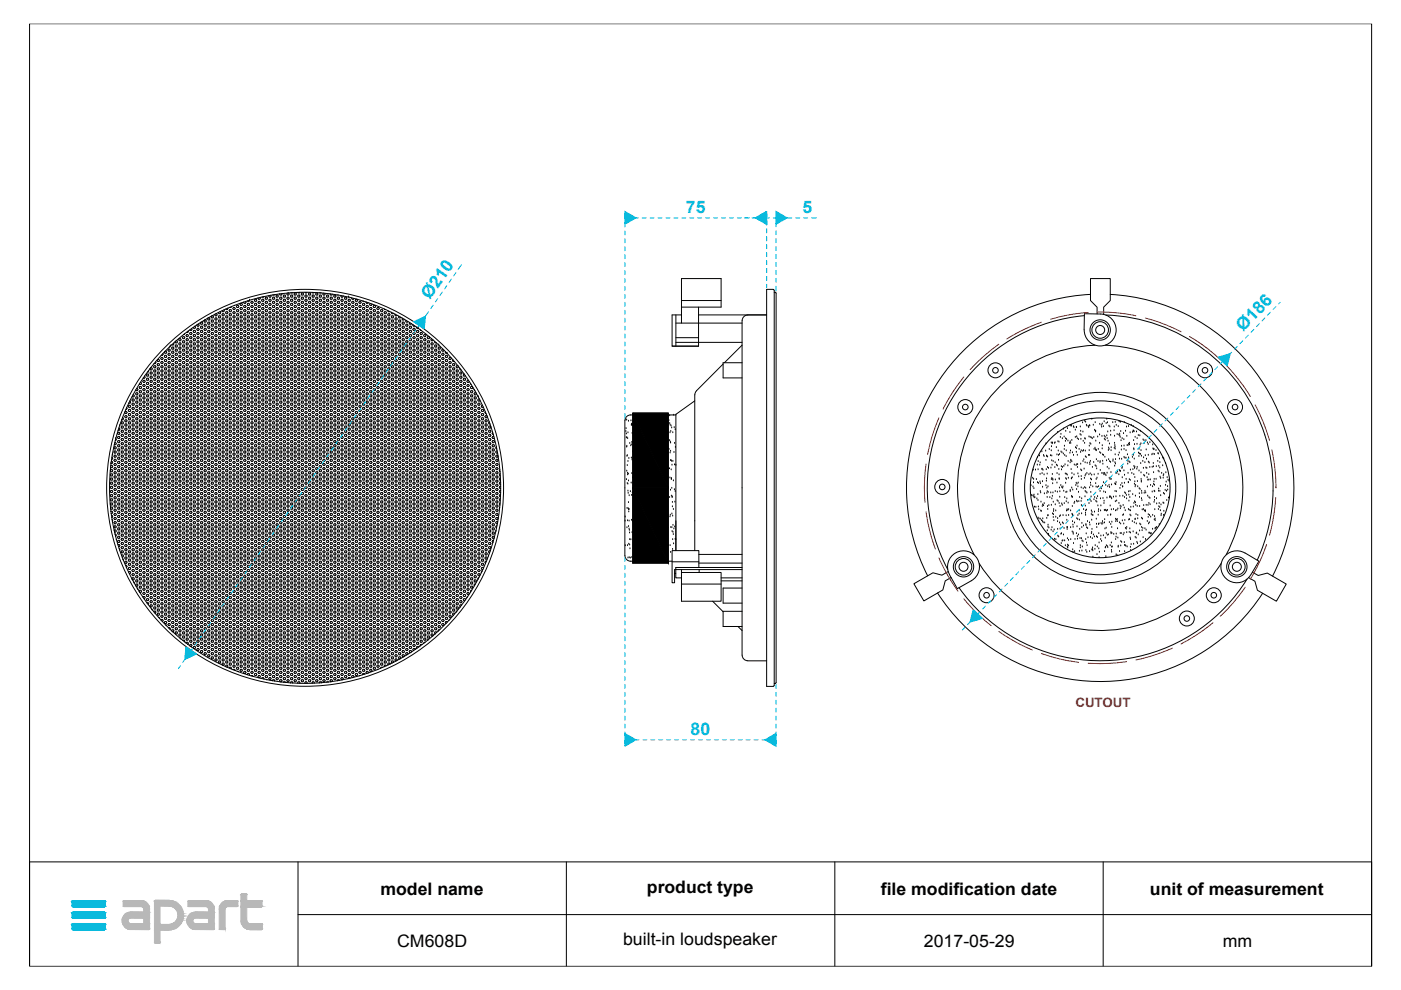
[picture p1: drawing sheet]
<svg xmlns="http://www.w3.org/2000/svg" width="297mm" height="210mm" viewBox="0 0 297 210" stroke-linecap="round" stroke-linejoin="round" font-family="sans-serif">
<defs><g id="words">
<g font-size="3.7" fill="#00c3e4">
<text x="145.4" y="45.1">75</text>
<text x="170.1" y="45.1">5</text>
<text x="91.1" y="63.7" transform="rotate(-55 91.1 63.7)">Ø210</text>
<text x="263.6" y="70.5" transform="rotate(-46 263.6 70.5)">Ø186</text>
<text x="146.4" y="155.8">80</text>
</g>
<g font-size="3.7">
<text x="80.6" y="189.7">model name</text>
<text x="137.2" y="189.3">product type</text>
<text x="186.8" y="189.7">file modification date</text>
<text x="243.8" y="189.7">unit of measurement</text>
<text x="84.2" y="200.8">CM608D</text>
<text x="132.1" y="200.4">built-in loudspeaker</text>
<text x="195.9" y="200.8">2017-05-29</text>
<text x="259.3" y="200.8">mm</text>
</g>
<text font-size="2.7" fill="#ff2600" x="228" y="150">CUTOUT</text>
</g></defs>
<g fill="none" stroke="#000" stroke-width=".21">
<path d="M6.3 5h284.5v199.9h-284.5zM30.6 79.7h.1M30.7 79.7l.1 .3-.1 .2-.3-.1M31.2 79.3h.2l.1 .2-.1 .2h-.2l-.2-.2zM31.5 78.6l-.1 .3h-.2M31.9 78h.3l.1 .2-.1 .2h-.3l-.1-.2zM31.9 78.9h.3l.1 .2-.1 .2h-.3l-.1-.2zM31.9 79.7h.3l.1 .3-.1 .2h-.3l-.1-.2zM32.7 77.5h.2l.2 .3-.2 .2h-.2l-.1-.2zM32.7 78.4h.2l.2 .2-.2 .3h-.2l-.1-.3zM32.7 79.3h.2l.2 .2-.2 .2h-.2l-.1-.2zM33 76.7l.1 .2-.2 .2h-.2"/>
<path d="M33.4 76.2h.3l.1 .2-.1 .3h-.3l-.1-.3zM33.4 77.1h.3l.1 .2-.1 .2h-.3l-.1-.2zM33.4 78h.3l.1 .2-.1 .2h-.3l-.1-.2zM33.4 78.9h.3l.1 .2-.1 .2h-.3l-.1-.2zM33.4 79.7h.3l.1 .3-.1 .2h-.3l-.1-.2zM34.2 75.3h.1M34.2 75.8h.3l.1 .2-.1 .2h-.3l-.1-.2zM34.2 76.7h.3l.1 .2-.1 .2h-.3l-.1-.2zM34.2 77.5h.3l.1 .3-.1 .2h-.3l-.1-.2zM34.2 78.4h.3l.1 .2-.1 .3h-.3l-.1-.3zM34.2 79.3h.3l.1 .2-.1 .2h-.3l-.1-.2zM34.5 75v.3h-.3"/>
<path d="M35 75.3h.2l.2 .3-.2 .2h-.2l-.2-.2zM35 76.2h.2l.2 .2-.2 .3h-.2l-.2-.3zM35 77.1h.2l.2 .2-.2 .2h-.2l-.2-.2zM35 78h.2l.2 .2-.2 .2h-.2l-.2-.2zM35 78.9h.2l.2 .2-.2 .2h-.2l-.2-.2zM35 79.7h.2l.2 .3-.2 .2h-.2l-.2-.2zM35 74.5h.2l.2 .2-.2 .2h-.2l-.2-.2 .1-.2M35.7 74h.3l.1 .2-.1 .3h-.3l-.1-.3zM35.7 74.9h.3l.1 .2-.1 .2h-.3l-.1-.2zM35.7 75.8h.3l.1 .2-.1 .2h-.3l-.1-.2zM35.7 76.7h.3l.1 .2-.1 .2h-.3l-.1-.2zM35.7 77.5h.3l.1 .3-.1 .2h-.3l-.1-.2z"/>
<path d="M35.7 78.4h.3l.1 .2-.1 .3h-.3l-.1-.3zM35.7 79.3h.3l.1 .2-.1 .2h-.3l-.1-.2zM36.1 73.4h.1M36.1 73.4l-.2 .2M36.5 73.6h.2l.2 .2-.2 .2h-.2l-.1-.2zM36.5 74.5h.2l.2 .2-.2 .2h-.2l-.1-.2zM36.5 75.3h.2l.2 .3-.2 .2h-.2l-.1-.2zM36.5 76.2h.2l.2 .2-.2 .3h-.2l-.1-.3zM36.5 77.1h.2l.2 .2-.2 .2h-.2l-.1-.2zM36.5 78h.2l.2 .2-.2 .2h-.2l-.1-.2zM36.5 78.9h.2l.2 .2-.2 .2h-.2l-.1-.2zM36.5 79.7h.2l.2 .3-.2 .2h-.2l-.1-.2z"/>
<path d="M36.8 72.7l.1 .2-.2 .2-.2-.1M37.3 73.1h.2l.1 .3-.1 .2h-.2l-.2-.2zM37.3 74h.2l.1 .2-.1 .3h-.2l-.2-.3zM37.3 74.9h.2l.1 .2-.1 .2h-.2l-.2-.2zM37.3 75.8h.2l.1 .2-.1 .2h-.2l-.2-.2zM37.3 76.7h.2l.1 .2-.1 .2h-.2l-.2-.2zM37.3 77.5h.2l.1 .3-.1 .2h-.2l-.2-.2zM37.3 78.4h.2l.1 .2-.1 .3h-.2l-.2-.3zM37.3 79.3h.2l.1 .2-.1 .2h-.2l-.2-.2zM37.3 72.3h.2l.1 .2-.1 .2h-.2l-.1-.3M38 71.8h.3l.1 .2-.1 .3h-.3l-.1-.3zM38 72.7h.3l.1 .2-.1 .2h-.3l-.1-.2z"/>
<path d="M38 73.6h.3l.1 .2-.1 .2h-.3l-.1-.2zM38 74.5h.3l.1 .2-.1 .2h-.3l-.1-.2zM38 75.3h.3l.1 .3-.1 .2h-.3l-.1-.2zM38 76.2h.3l.1 .2-.1 .3h-.3l-.1-.3zM38 77.1h.3l.1 .2-.1 .2h-.3l-.1-.2zM38 78h.3l.1 .2-.1 .2h-.3l-.1-.2zM38 78.9h.3l.1 .2-.1 .2h-.3l-.1-.2zM38 79.7h.3l.1 .3-.1 .2h-.3l-.1-.2zM38.8 71.4h.3l.1 .2-.1 .2h-.3l-.1-.2zM38.8 72.3h.3l.1 .2-.1 .2h-.3l-.1-.2zM38.8 73.1h.3l.1 .3-.1 .2h-.3l-.1-.2zM38.8 74h.3l.1 .2-.1 .3h-.3l-.1-.3z"/>
<path d="M38.8 74.9h.3l.1 .2-.1 .2h-.3l-.1-.2zM38.8 75.8h.3l.1 .2-.1 .2h-.3l-.1-.2zM38.8 76.7h.3l.1 .2-.1 .2h-.3l-.1-.2zM38.8 77.5h.3l.1 .3-.1 .2h-.3l-.1-.2zM38.8 78.4h.3l.1 .2-.1 .3h-.3l-.1-.3zM38.8 79.3h.3l.1 .2-.1 .2h-.3l-.1-.2zM39.2 70.7l-.3 .2M39.6 70.9h.2l.1 .3-.1 .2h-.2l-.2-.2zM39.6 71.8h.2l.1 .2-.1 .3h-.2l-.2-.3zM39.6 72.7h.2l.1 .2-.1 .2h-.2l-.2-.2zM39.6 73.6h.2l.1 .2-.1 .2h-.2l-.2-.2zM39.6 74.5h.2l.1 .2-.1 .2h-.2l-.2-.2z"/>
<path d="M39.6 75.3h.2l.1 .3-.1 .2h-.2l-.2-.2zM39.6 76.2h.2l.1 .2-.1 .3h-.2l-.2-.3zM39.6 77.1h.2l.1 .2-.1 .2h-.2l-.2-.2zM39.6 78h.2l.1 .2-.1 .2h-.2l-.2-.2zM39.6 78.9h.2l.1 .2-.1 .2h-.2l-.2-.2zM39.6 79.7h.2l.1 .3-.1 .2h-.2l-.2-.2zM39.9 70.2l-.1 .3h-.3M40.3 70.5h.3l.1 .2-.1 .2h-.3l-.1-.2zM40.3 71.4h.3l.1 .2-.1 .2h-.3l-.1-.2zM40.3 72.3h.3l.1 .2-.1 .2h-.3l-.1-.2zM40.3 73.1h.3l.1 .3-.1 .2h-.3l-.1-.2zM40.3 74h.3l.1 .2-.1 .3h-.3l-.1-.3z"/>
<path d="M40.3 74.9h.3l.1 .2-.1 .2h-.3l-.1-.2zM40.3 75.8h.3l.1 .2-.1 .2h-.3l-.1-.2zM40.3 76.7h.3l.1 .2-.1 .2h-.3l-.1-.2zM40.3 77.5h.3l.1 .3-.1 .2h-.3l-.1-.2zM40.3 78.4h.3l.1 .2-.1 .3h-.3l-.1-.3zM40.3 79.3h.3l.1 .2-.1 .2h-.3l-.1-.2zM40.6 69.7l.1 .1-.1 .3-.4-.2M41.1 70.1h.2l.2 .2-.2 .2h-.2l-.1-.2zM41.1 70.9h.2l.2 .3-.2 .2h-.2l-.1-.2zM41.1 71.8h.2l.2 .2-.2 .3h-.2l-.1-.3zM41.1 72.7h.2l.2 .2-.2 .2h-.2l-.1-.2zM41.1 73.6h.2l.2 .2-.2 .2h-.2l-.1-.2z"/>
<path d="M41.1 74.5h.2l.2 .2-.2 .2h-.2l-.1-.2zM41.1 75.3h.2l.2 .3-.2 .2h-.2l-.1-.2zM41.1 76.2h.2l.2 .2-.2 .3h-.2l-.1-.3zM41.1 77.1h.2l.2 .2-.2 .2h-.2l-.1-.2zM41.1 78h.2l.2 .2-.2 .2h-.2l-.1-.2zM41.1 78.9h.2l.2 .2-.2 .2h-.2l-.1-.2zM41.1 79.7h.2l.2 .3-.2 .2h-.2l-.1-.2zM41.3 69.2l.2 .2-.2 .2h-.2l-.1-.2M41.8 69.6h.3l.1 .2-.1 .3h-.3l-.1-.3zM41.8 70.5h.3l.1 .2-.1 .2h-.3l-.1-.2zM41.8 71.4h.3l.1 .2-.1 .2h-.3l-.1-.2zM41.8 72.3h.3l.1 .2-.1 .2h-.3l-.1-.2z"/>
<path d="M41.8 73.1h.3l.1 .3-.1 .2h-.3l-.1-.2zM41.8 74h.3l.1 .2-.1 .3h-.3l-.1-.3zM41.8 74.9h.3l.1 .2-.1 .2h-.3l-.1-.2zM41.8 75.8h.3l.1 .2-.1 .2h-.3l-.1-.2zM41.8 76.7h.3l.1 .2-.1 .2h-.3l-.1-.2zM41.8 77.5h.3l.1 .3-.1 .2h-.3l-.1-.2zM41.8 78.4h.3l.1 .2-.1 .3h-.3l-.1-.3zM41.8 79.3h.3l.1 .2-.1 .2h-.3l-.1-.2zM42 68.7l.2 .2-.1 .3h-.3v-.4M42.6 69.2h.3l.1 .2-.1 .2h-.3l-.1-.2zM42.6 70.1h.3l.1 .2-.1 .2h-.3l-.1-.2zM42.6 70.9h.3l.1 .3-.1 .2h-.3l-.1-.2z"/>
<path d="M42.6 71.8h.3l.1 .2-.1 .3h-.3l-.1-.3zM42.6 72.7h.3l.1 .2-.1 .2h-.3l-.1-.2zM42.6 73.6h.3l.1 .2-.1 .2h-.3l-.1-.2zM42.6 74.5h.3l.1 .2-.1 .2h-.3l-.1-.2zM42.6 75.3h.3l.1 .3-.1 .2h-.3l-.1-.2zM42.6 76.2h.3l.1 .2-.1 .3h-.3l-.1-.3zM42.6 77.1h.3l.1 .2-.1 .2h-.3l-.1-.2zM42.6 78h.3l.1 .2-.1 .2h-.3l-.1-.2zM42.6 78.9h.3l.1 .2-.1 .2h-.3l-.1-.2zM42.6 79.7h.3l.1 .3-.1 .2h-.3l-.1-.2zM42.7 68.3h.2l.1 .2-.1 .2h-.3l-.1-.2 .1-.2M43.4 67.8h.2l.2 .3-.2 .2h-.2l-.2-.2z"/>
<path d="M43.4 68.7h.2l.2 .2-.2 .3h-.2l-.2-.3zM43.4 69.6h.2l.2 .2-.2 .3h-.2l-.2-.3zM43.4 70.5h.2l.2 .2-.2 .2h-.2l-.2-.2zM43.4 71.4h.2l.2 .2-.2 .2h-.2l-.2-.2zM43.4 72.3h.2l.2 .2-.2 .2h-.2l-.2-.2zM43.4 73.1h.2l.2 .3-.2 .2h-.2l-.2-.2zM43.4 74h.2l.2 .2-.2 .3h-.2l-.2-.3zM43.4 74.9h.2l.2 .2-.2 .2h-.2l-.2-.2zM43.4 75.8h.2l.2 .2-.2 .2h-.2l-.2-.2zM43.4 76.7h.2l.2 .2-.2 .2h-.2l-.2-.2zM43.4 77.5h.2l.2 .3-.2 .2h-.2l-.2-.2zM43.4 78.4h.2l.2 .2-.2 .3h-.2l-.2-.3z"/>
<path d="M43.4 79.3h.2l.2 .2-.2 .2h-.2l-.2-.2zM44.1 67.4h.3l.1 .2-.1 .2h-.3l-.1-.2zM44.1 68.3h.3l.1 .2-.1 .2h-.3l-.1-.2zM44.1 69.2h.3l.1 .2-.1 .2h-.3l-.1-.2zM44.1 70.1h.3l.1 .2-.1 .2h-.3l-.1-.2zM44.1 70.9h.3l.1 .3-.1 .2h-.3l-.1-.2zM44.1 71.8h.3l.1 .2-.1 .3h-.3l-.1-.3zM44.1 72.7h.3l.1 .2-.1 .2h-.3l-.1-.2zM44.1 73.6h.3l.1 .2-.1 .2h-.3l-.1-.2zM44.1 74.5h.3l.1 .2-.1 .2h-.3l-.1-.2zM44.1 75.3h.3l.1 .3-.1 .2h-.3l-.1-.2zM44.1 76.2h.3l.1 .2-.1 .3h-.3l-.1-.3z"/>
<path d="M44.1 77.1h.3l.1 .2-.1 .2h-.3l-.1-.2zM44.1 78h.3l.1 .2-.1 .2h-.3l-.1-.2zM44.1 78.9h.3l.1 .2-.1 .2h-.3l-.1-.2zM44.1 79.7h.3l.1 .3-.1 .2h-.3l-.1-.2zM44.9 67.8h.3l.1 .3-.1 .2h-.3l-.1-.2zM44.9 68.7h.3l.1 .2-.1 .3h-.3l-.1-.3zM44.9 69.6h.3l.1 .2-.1 .3h-.3l-.1-.3zM44.9 70.5h.3l.1 .2-.1 .2h-.3l-.1-.2zM44.9 71.4h.3l.1 .2-.1 .2h-.3l-.1-.2zM44.9 72.3h.3l.1 .2-.1 .2h-.3l-.1-.2zM44.9 73.1h.3l.1 .3-.1 .2h-.3l-.1-.2zM44.9 74h.3l.1 .2-.1 .3h-.3l-.1-.3z"/>
<path d="M44.9 74.9h.3l.1 .2-.1 .2h-.3l-.1-.2zM44.9 75.8h.3l.1 .2-.1 .2h-.3l-.1-.2zM44.9 76.7h.3l.1 .2-.1 .2h-.3l-.1-.2zM44.9 77.5h.3l.1 .3-.1 .2h-.3l-.1-.2zM44.9 78.4h.3l.1 .2-.1 .3h-.3l-.1-.3zM44.9 79.3h.3l.1 .2-.1 .2h-.3l-.1-.2zM44.9 67h.3l.1 .2-.1 .2h-.3l-.1-.2 .1-.2M45.7 67.4h.2l.1 .2-.1 .2h-.2l-.2-.2zM45.7 68.3h.2l.1 .2-.1 .2h-.2l-.2-.2zM45.7 69.2h.2l.1 .2-.1 .2h-.2l-.2-.2zM45.7 70.1h.2l.1 .2-.1 .2h-.2l-.2-.2zM45.7 70.9h.2l.1 .3-.1 .2h-.2l-.2-.2z"/>
<path d="M45.7 71.8h.2l.1 .2-.1 .3h-.2l-.2-.3zM45.7 72.7h.2l.1 .2-.1 .2h-.2l-.2-.2zM45.7 73.6h.2l.1 .2-.1 .2h-.2l-.2-.2zM45.7 74.5h.2l.1 .2-.1 .2h-.2l-.2-.2zM45.7 75.3h.2l.1 .3-.1 .2h-.2l-.2-.2zM45.7 76.2h.2l.1 .2-.1 .3h-.2l-.2-.3zM45.7 77.1h.2l.1 .2-.1 .2h-.2l-.2-.2zM45.7 78h.2l.1 .2-.1 .2h-.2l-.2-.2zM45.7 78.9h.2l.1 .2-.1 .2h-.2l-.2-.2zM45.7 79.7h.2l.1 .3-.1 .2h-.2l-.2-.2zM45.7 66.5l.3 .2-.1 .3h-.2l-.1-.4M46.4 67h.3l.1 .2-.1 .2h-.3l-.1-.2z"/>
<path d="M46.4 67.8h.3l.1 .3-.1 .2h-.3l-.1-.2zM46.4 68.7h.3l.1 .2-.1 .3h-.3l-.1-.3zM46.4 69.6h.3l.1 .2-.1 .3h-.3l-.1-.3zM46.4 70.5h.3l.1 .2-.1 .2h-.3l-.1-.2zM46.4 71.4h.3l.1 .2-.1 .2h-.3l-.1-.2zM46.4 72.3h.3l.1 .2-.1 .2h-.3l-.1-.2zM46.4 73.1h.3l.1 .3-.1 .2h-.3l-.1-.2zM46.4 74h.3l.1 .2-.1 .3h-.3l-.1-.3zM46.4 74.9h.3l.1 .2-.1 .2h-.3l-.1-.2zM46.4 75.8h.3l.1 .2-.1 .2h-.3l-.1-.2zM46.4 76.7h.3l.1 .2-.1 .2h-.3l-.1-.2zM46.4 77.5h.3l.1 .3-.1 .2h-.3l-.1-.2z"/>
<path d="M46.4 78.4h.3l.1 .2-.1 .3h-.3l-.1-.3zM46.4 79.3h.3l.1 .2-.1 .2h-.3l-.1-.2zM46.6 66.1l.2 .2-.1 .2h-.3l-.1-.3M47.2 66.5h.2l.2 .2-.2 .3h-.2l-.1-.3zM47.2 67.4h.2l.2 .2-.2 .2h-.2l-.1-.2zM47.2 68.3h.2l.2 .2-.2 .2h-.2l-.1-.2zM47.2 69.2h.2l.2 .2-.2 .2h-.2l-.1-.2zM47.2 70.1h.2l.2 .2-.2 .2h-.2l-.1-.2zM47.2 70.9h.2l.2 .3-.2 .2h-.2l-.1-.2zM47.2 71.8h.2l.2 .2-.2 .3h-.2l-.1-.3zM47.2 72.7h.2l.2 .2-.2 .2h-.2l-.1-.2zM47.2 73.6h.2l.2 .2-.2 .2h-.2l-.1-.2z"/>
<path d="M47.2 74.5h.2l.2 .2-.2 .2h-.2l-.1-.2zM47.2 75.3h.2l.2 .3-.2 .2h-.2l-.1-.2zM47.2 76.2h.2l.2 .2-.2 .3h-.2l-.1-.3zM47.2 77.1h.2l.2 .2-.2 .2h-.2l-.1-.2zM47.2 78h.2l.2 .2-.2 .2h-.2l-.1-.2zM47.2 78.9h.2l.2 .2-.2 .2h-.2l-.1-.2zM47.2 79.7h.2l.2 .3-.2 .2h-.2l-.1-.2zM47.5 65.7l-.1 .4h-.2l-.1-.2M47.9 66.1h.3l.1 .2-.1 .2h-.3l-.1-.2zM47.9 67h.3l.1 .2-.1 .2h-.3l-.1-.2zM47.9 67.8h.3l.1 .3-.1 .2h-.3l-.1-.2zM47.9 68.7h.3l.1 .2-.1 .3h-.3l-.1-.3z"/>
<path d="M47.9 69.6h.3l.1 .2-.1 .3h-.3l-.1-.3zM47.9 70.5h.3l.1 .2-.1 .2h-.3l-.1-.2zM47.9 71.4h.3l.1 .2-.1 .2h-.3l-.1-.2zM47.9 72.3h.3l.1 .2-.1 .2h-.3l-.1-.2zM47.9 73.1h.3l.1 .3-.1 .2h-.3l-.1-.2zM47.9 74h.3l.1 .2-.1 .3h-.3l-.1-.3zM47.9 74.9h.3l.1 .2-.1 .2h-.3l-.1-.2zM47.9 75.8h.3l.1 .2-.1 .2h-.3l-.1-.2zM47.9 76.7h.3l.1 .2-.1 .2h-.3l-.1-.2zM47.9 77.5h.3l.1 .3-.1 .2h-.3l-.1-.2zM47.9 78.4h.3l.1 .2-.1 .3h-.3l-.1-.3zM47.9 79.3h.3l.1 .2-.1 .2h-.3l-.1-.2z"/>
<path d="M48.3 65.3l-.1 .3-.3-.1M48.7 65.6h.3l.1 .3-.1 .2h-.3l-.1-.2zM48.7 66.5h.3l.1 .2-.1 .3h-.3l-.1-.3zM48.7 67.4h.3l.1 .2-.1 .2h-.3l-.1-.2zM48.7 68.3h.3l.1 .2-.1 .2h-.3l-.1-.2zM48.7 69.2h.3l.1 .2-.1 .2h-.3l-.1-.2zM48.7 70.1h.3l.1 .2-.1 .2h-.3l-.1-.2zM48.7 70.9h.3l.1 .3-.1 .2h-.3l-.1-.2zM48.7 71.8h.3l.1 .2-.1 .3h-.3l-.1-.3zM48.7 72.7h.3l.1 .2-.1 .2h-.3l-.1-.2zM48.7 73.6h.3l.1 .2-.1 .2h-.3l-.1-.2zM48.7 74.5h.3l.1 .2-.1 .2h-.3l-.1-.2z"/>
<path d="M48.7 75.3h.3l.1 .3-.1 .2h-.3l-.1-.2zM48.7 76.2h.3l.1 .2-.1 .3h-.3l-.1-.3zM48.7 77.1h.3l.1 .2-.1 .2h-.3l-.1-.2zM48.7 78h.3l.1 .2-.1 .2h-.3l-.1-.2zM48.7 78.9h.3l.1 .2-.1 .2h-.3l-.1-.2zM48.7 79.7h.3l.1 .3-.1 .2h-.3l-.1-.2zM49.1 65l-.1 .2h-.3M49.5 65.2h.2l.2 .2-.2 .2h-.2l-.1-.2zM49.5 66.1h.2l.2 .2-.2 .2h-.2l-.1-.2zM49.5 67h.2l.2 .2-.2 .2h-.2l-.1-.2zM49.5 67.8h.2l.2 .3-.2 .2h-.2l-.1-.2zM49.5 68.7h.2l.2 .2-.2 .3h-.2l-.1-.3z"/>
<path d="M49.5 69.6h.2l.2 .2-.2 .3h-.2l-.1-.3zM49.5 70.5h.2l.2 .2-.2 .2h-.2l-.1-.2zM49.5 71.4h.2l.2 .2-.2 .2h-.2l-.1-.2zM49.5 72.3h.2l.2 .2-.2 .2h-.2l-.1-.2zM49.5 73.1h.2l.2 .3-.2 .2h-.2l-.1-.2zM49.5 74h.2l.2 .2-.2 .3h-.2l-.1-.3zM49.5 74.9h.2l.2 .2-.2 .2h-.2l-.1-.2zM49.5 75.8h.2l.2 .2-.2 .2h-.2l-.1-.2zM49.5 76.7h.2l.2 .2-.2 .2h-.2l-.1-.2zM49.5 77.5h.2l.2 .3-.2 .2h-.2l-.1-.2zM49.5 78.4h.2l.2 .2-.2 .3h-.2l-.1-.3zM49.5 79.3h.2l.2 .2-.2 .2h-.2l-.1-.2z"/>
<path d="M49.7 64.7v.1M50.3 64.8h.2l.1 .2-.1 .2h-.2l-.2-.2zM50.3 65.6h.2l.1 .3-.1 .2h-.2l-.2-.2zM50.3 66.5h.2l.1 .2-.1 .3h-.2l-.2-.3zM50.3 67.4h.2l.1 .2-.1 .2h-.2l-.2-.2zM50.3 68.3h.2l.1 .2-.1 .2h-.2l-.2-.2zM50.3 69.2h.2l.1 .2-.1 .2h-.2l-.2-.2zM50.3 70.1h.2l.1 .2-.1 .2h-.2l-.2-.2zM50.3 70.9h.2l.1 .3-.1 .2h-.2l-.2-.2zM50.3 71.8h.2l.1 .2-.1 .3h-.2l-.2-.3zM50.3 72.7h.2l.1 .2-.1 .2h-.2l-.2-.2zM50.3 73.6h.2l.1 .2-.1 .2h-.2l-.2-.2z"/>
<path d="M50.3 74.5h.2l.1 .2-.1 .2h-.2l-.2-.2zM50.3 75.3h.2l.1 .3-.1 .2h-.2l-.2-.2zM50.3 76.2h.2l.1 .2-.1 .3h-.2l-.2-.3zM50.3 77.1h.2l.1 .2-.1 .2h-.2l-.2-.2zM50.3 78h.2l.1 .2-.1 .2h-.2l-.2-.2zM50.3 78.9h.2l.1 .2-.1 .2h-.2l-.2-.2zM50.3 79.7h.2l.1 .3-.1 .2h-.2l-.2-.2zM51 64.3h.3l.1 .2-.1 .3h-.3l-.1-.3zM51 65.2h.3l.1 .2-.1 .2h-.3l-.1-.2zM51 66.1h.3l.1 .2-.1 .2h-.3l-.1-.2zM51 67h.3l.1 .2-.1 .2h-.3l-.1-.2zM51 67.8h.3l.1 .3-.1 .2h-.3l-.1-.2z"/>
<path d="M51 68.7h.3l.1 .2-.1 .3h-.3l-.1-.3zM51 69.6h.3l.1 .2-.1 .3h-.3l-.1-.3zM51 70.5h.3l.1 .2-.1 .2h-.3l-.1-.2zM51 71.4h.3l.1 .2-.1 .2h-.3l-.1-.2zM51 72.3h.3l.1 .2-.1 .2h-.3l-.1-.2zM51 73.1h.3l.1 .3-.1 .2h-.3l-.1-.2zM51 74h.3l.1 .2-.1 .3h-.3l-.1-.3zM51 74.9h.3l.1 .2-.1 .2h-.3l-.1-.2zM51 75.8h.3l.1 .2-.1 .2h-.3l-.1-.2zM51 76.7h.3l.1 .2-.1 .2h-.3l-.1-.2zM51 77.5h.3l.1 .3-.1 .2h-.3l-.1-.2zM51 78.4h.3l.1 .2-.1 .3h-.3l-.1-.3z"/>
<path d="M51 79.3h.3l.1 .2-.1 .2h-.3l-.1-.2zM51.8 64.8h.2l.2 .2-.2 .2h-.2l-.2-.2zM51.8 65.6h.2l.2 .3-.2 .2h-.2l-.2-.2zM51.8 66.5h.2l.2 .2-.2 .3h-.2l-.2-.3zM51.8 67.4h.2l.2 .2-.2 .2h-.2l-.2-.2zM51.8 68.3h.2l.2 .2-.2 .2h-.2l-.2-.2zM51.8 69.2h.2l.2 .2-.2 .2h-.2l-.2-.2zM51.8 70.1h.2l.2 .2-.2 .2h-.2l-.2-.2zM51.8 70.9h.2l.2 .3-.2 .2h-.2l-.2-.2zM51.8 71.8h.2l.2 .2-.2 .3h-.2l-.2-.3zM51.8 72.7h.2l.2 .2-.2 .2h-.2l-.2-.2zM51.8 73.6h.2l.2 .2-.2 .2h-.2l-.2-.2z"/>
<path d="M51.8 74.5h.2l.2 .2-.2 .2h-.2l-.2-.2zM51.8 75.3h.2l.2 .3-.2 .2h-.2l-.2-.2zM51.8 76.2h.2l.2 .2-.2 .3h-.2l-.2-.3zM51.8 77.1h.2l.2 .2-.2 .2h-.2l-.2-.2zM51.8 78h.2l.2 .2-.2 .2h-.2l-.2-.2zM51.8 78.9h.2l.2 .2-.2 .2h-.2l-.2-.2zM51.8 79.7h.2l.2 .3-.2 .2h-.2l-.2-.2zM52.1 63.9l.1 .2-.2 .2h-.2l-.1-.3M52.5 64.3h.3l.1 .2-.1 .3h-.3l-.1-.3zM52.5 65.2h.3l.1 .2-.1 .2h-.3l-.1-.2zM52.5 66.1h.3l.1 .2-.1 .2h-.3l-.1-.2zM52.5 67h.3l.1 .2-.1 .2h-.3l-.1-.2z"/>
<path d="M52.5 67.8h.3l.1 .3-.1 .2h-.3l-.1-.2zM52.5 68.7h.3l.1 .2-.1 .3h-.3l-.1-.3zM52.5 69.6h.3l.1 .2-.1 .3h-.3l-.1-.3zM52.5 70.5h.3l.1 .2-.1 .2h-.3l-.1-.2zM52.5 71.4h.3l.1 .2-.1 .2h-.3l-.1-.2zM52.5 72.3h.3l.1 .2-.1 .2h-.3l-.1-.2zM52.5 73.1h.3l.1 .3-.1 .2h-.3l-.1-.2zM52.5 74h.3l.1 .2-.1 .3h-.3l-.1-.3zM52.5 74.9h.3l.1 .2-.1 .2h-.3l-.1-.2zM52.5 75.8h.3l.1 .2-.1 .2h-.3l-.1-.2zM52.5 76.7h.3l.1 .2-.1 .2h-.3l-.1-.2zM52.5 77.5h.3l.1 .3-.1 .2h-.3l-.1-.2z"/>
<path d="M52.5 78.4h.3l.1 .2-.1 .3h-.3l-.1-.3zM52.5 79.3h.3l.1 .2-.1 .2h-.3l-.1-.2zM52.9 63.7h.1M52.9 63.7l-.1 .2-.3-.1M53.3 63.9h.3l.1 .2-.1 .2h-.3l-.1-.2zM53.3 64.8h.3l.1 .2-.1 .2h-.3l-.1-.2zM53.3 65.6h.3l.1 .3-.1 .2h-.3l-.1-.2zM53.3 66.5h.3l.1 .2-.1 .3h-.3l-.1-.3zM53.3 67.4h.3l.1 .2-.1 .2h-.3l-.1-.2zM53.3 68.3h.3l.1 .2-.1 .2h-.3l-.1-.2zM53.3 69.2h.3l.1 .2-.1 .2h-.3l-.1-.2zM53.3 70.1h.3l.1 .2-.1 .2h-.3l-.1-.2z"/>
<path d="M53.3 70.9h.3l.1 .3-.1 .2h-.3l-.1-.2zM53.3 71.8h.3l.1 .2-.1 .3h-.3l-.1-.3zM53.3 72.7h.3l.1 .2-.1 .2h-.3l-.1-.2zM53.3 73.6h.3l.1 .2-.1 .2h-.3l-.1-.2zM53.3 74.5h.3l.1 .2-.1 .2h-.3l-.1-.2zM53.3 75.3h.3l.1 .3-.1 .2h-.3l-.1-.2zM53.3 76.2h.3l.1 .2-.1 .3h-.3l-.1-.3zM53.3 77.1h.3l.1 .2-.1 .2h-.3l-.1-.2zM53.3 78h.3l.1 .2-.1 .2h-.3l-.1-.2zM53.3 78.9h.3l.1 .2-.1 .2h-.3l-.1-.2zM53.3 79.7h.3l.1 .3-.1 .2h-.3l-.1-.2zM54.1 63.4h.2l.1 .3-.1 .2h-.2l-.2-.2z"/>
<path d="M54.1 64.3h.2l.1 .2-.1 .3h-.2l-.2-.3zM54.1 65.2h.2l.1 .2-.1 .2h-.2l-.2-.2zM54.1 66.1h.2l.1 .2-.1 .2h-.2l-.2-.2zM54.1 67h.2l.1 .2-.1 .2h-.2l-.2-.2zM54.1 67.8h.2l.1 .3-.1 .2h-.2l-.2-.2zM54.1 68.7h.2l.1 .2-.1 .3h-.2l-.2-.3zM54.1 69.6h.2l.1 .2-.1 .3h-.2l-.2-.3zM54.1 70.5h.2l.1 .2-.1 .2h-.2l-.2-.2zM54.1 71.4h.2l.1 .2-.1 .2h-.2l-.2-.2zM54.1 72.3h.2l.1 .2-.1 .2h-.2l-.2-.2zM54.1 73.1h.2l.1 .3-.1 .2h-.2l-.2-.2zM54.1 74h.2l.1 .2-.1 .3h-.2l-.2-.3z"/>
<path d="M54.1 74.9h.2l.1 .2-.1 .2h-.2l-.2-.2zM54.1 75.8h.2l.1 .2-.1 .2h-.2l-.2-.2zM54.1 76.7h.2l.1 .2-.1 .2h-.2l-.2-.2zM54.1 77.5h.2l.1 .3-.1 .2h-.2l-.2-.2zM54.1 78.4h.2l.1 .2-.1 .3h-.2l-.2-.3zM54.1 79.3h.2l.1 .2-.1 .2h-.2l-.2-.2zM54.8 63.9h.3l.1 .2-.1 .2h-.3l-.1-.2zM54.8 64.8h.3l.1 .2-.1 .2h-.3l-.1-.2zM54.8 65.6h.3l.1 .3-.1 .2h-.3l-.1-.2zM54.8 66.5h.3l.1 .2-.1 .3h-.3l-.1-.3zM54.8 67.4h.3l.1 .2-.1 .2h-.3l-.1-.2zM54.8 68.3h.3l.1 .2-.1 .2h-.3l-.1-.2z"/>
<path d="M54.8 69.2h.3l.1 .2-.1 .2h-.3l-.1-.2zM54.8 70.1h.3l.1 .2-.1 .2h-.3l-.1-.2zM54.8 70.9h.3l.1 .3-.1 .2h-.3l-.1-.2zM54.8 71.8h.3l.1 .2-.1 .3h-.3l-.1-.3zM54.8 72.7h.3l.1 .2-.1 .2h-.3l-.1-.2zM54.8 73.6h.3l.1 .2-.1 .2h-.3l-.1-.2zM54.8 74.5h.3l.1 .2-.1 .2h-.3l-.1-.2zM54.8 75.3h.3l.1 .3-.1 .2h-.3l-.1-.2zM54.8 76.2h.3l.1 .2-.1 .3h-.3l-.1-.3zM54.8 77.1h.3l.1 .2-.1 .2h-.3l-.1-.2zM54.8 78h.3l.1 .2-.1 .2h-.3l-.1-.2zM54.8 78.9h.3l.1 .2-.1 .2h-.3l-.1-.2z"/>
<path d="M54.8 79.7h.3l.1 .3-.1 .2h-.3l-.1-.2zM55.1 63.1v.3h-.3l-.1-.2M55.6 63.4h.2l.2 .3-.2 .2h-.2l-.1-.2zM55.6 64.3h.2l.2 .2-.2 .3h-.2l-.1-.3zM55.6 65.2h.2l.2 .2-.2 .2h-.2l-.1-.2zM55.6 66.1h.2l.2 .2-.2 .2h-.2l-.1-.2zM55.6 67h.2l.2 .2-.2 .2h-.2l-.1-.2zM55.6 67.8h.2l.2 .3-.2 .2h-.2l-.1-.2zM55.6 68.7h.2l.2 .2-.2 .3h-.2l-.1-.3zM55.6 69.6h.2l.2 .2-.2 .3h-.2l-.1-.3zM55.6 70.5h.2l.2 .2-.2 .2h-.2l-.1-.2zM55.6 71.4h.2l.2 .2-.2 .2h-.2l-.1-.2z"/>
<path d="M55.6 72.3h.2l.2 .2-.2 .2h-.2l-.1-.2zM55.6 73.1h.2l.2 .3-.2 .2h-.2l-.1-.2zM55.6 74h.2l.2 .2-.2 .3h-.2l-.1-.3zM55.6 74.9h.2l.2 .2-.2 .2h-.2l-.1-.2zM55.6 75.8h.2l.2 .2-.2 .2h-.2l-.1-.2zM55.6 76.7h.2l.2 .2-.2 .2h-.2l-.1-.2zM55.6 77.5h.2l.2 .3-.2 .2h-.2l-.1-.2zM55.6 78.4h.2l.2 .2-.2 .3h-.2l-.1-.3zM55.6 79.3h.2l.2 .2-.2 .2h-.2l-.1-.2zM55.9 62.9l-.3 .1M56.3 63h.3l.1 .2-.1 .2h-.3l-.1-.2zM56.3 63.9h.3l.1 .2-.1 .2h-.3l-.1-.2z"/>
<path d="M56.3 64.8h.3l.1 .2-.1 .2h-.3l-.1-.2zM56.3 65.6h.3l.1 .3-.1 .2h-.3l-.1-.2zM56.3 66.5h.3l.1 .2-.1 .3h-.3l-.1-.3zM56.3 67.4h.3l.1 .2-.1 .2h-.3l-.1-.2zM56.3 68.3h.3l.1 .2-.1 .2h-.3l-.1-.2zM56.3 69.2h.3l.1 .2-.1 .2h-.3l-.1-.2zM56.3 70.1h.3l.1 .2-.1 .2h-.3l-.1-.2zM56.3 70.9h.3l.1 .3-.1 .2h-.3l-.1-.2zM56.3 71.8h.3l.1 .2-.1 .3h-.3l-.1-.3zM56.3 72.7h.3l.1 .2-.1 .2h-.3l-.1-.2zM56.3 73.6h.3l.1 .2-.1 .2h-.3l-.1-.2zM56.3 74.5h.3l.1 .2-.1 .2h-.3l-.1-.2z"/>
<path d="M56.3 75.3h.3l.1 .3-.1 .2h-.3l-.1-.2zM56.3 76.2h.3l.1 .2-.1 .3h-.3l-.1-.3zM56.3 77.1h.3l.1 .2-.1 .2h-.3l-.1-.2zM56.3 78h.3l.1 .2-.1 .2h-.3l-.1-.2zM56.3 78.9h.3l.1 .2-.1 .2h-.3l-.1-.2zM56.3 79.7h.3l.1 .3-.1 .2h-.3l-.1-.2zM57.1 63.4h.3l.1 .3-.1 .2h-.3l-.1-.2zM57.1 64.3h.3l.1 .2-.1 .3h-.3l-.1-.3zM57.1 65.2h.3l.1 .2-.1 .2h-.3l-.1-.2zM57.1 66.1h.3l.1 .2-.1 .2h-.3l-.1-.2zM57.1 67h.3l.1 .2-.1 .2h-.3l-.1-.2zM57.1 67.8h.3l.1 .3-.1 .2h-.3l-.1-.2z"/>
<path d="M57.1 68.7h.3l.1 .2-.1 .3h-.3l-.1-.3zM57.1 69.6h.3l.1 .2-.1 .3h-.3l-.1-.3zM57.1 70.5h.3l.1 .2-.1 .2h-.3l-.1-.2zM57.1 71.4h.3l.1 .2-.1 .2h-.3l-.1-.2zM57.1 72.3h.3l.1 .2-.1 .2h-.3l-.1-.2zM57.1 73.1h.3l.1 .3-.1 .2h-.3l-.1-.2zM57.1 74h.3l.1 .2-.1 .3h-.3l-.1-.3zM57.1 74.9h.3l.1 .2-.1 .2h-.3l-.1-.2zM57.1 75.8h.3l.1 .2-.1 .2h-.3l-.1-.2zM57.1 76.7h.3l.1 .2-.1 .2h-.3l-.1-.2zM57.1 77.5h.3l.1 .3-.1 .2h-.3l-.1-.2zM57.1 78.4h.3l.1 .2-.1 .3h-.3l-.1-.3z"/>
<path d="M57.1 79.3h.3l.1 .2-.1 .2h-.3l-.1-.2zM57.4 62.6l.1 .2-.1 .2h-.3l-.1-.3M57.9 63h.2l.2 .2-.2 .2h-.2l-.2-.2zM57.9 63.9h.2l.2 .2-.2 .2h-.2l-.2-.2zM57.9 64.8h.2l.2 .2-.2 .2h-.2l-.2-.2zM57.9 65.6h.2l.2 .3-.2 .2h-.2l-.2-.2zM57.9 66.5h.2l.2 .2-.2 .3h-.2l-.2-.3zM57.9 67.4h.2l.2 .2-.2 .2h-.2l-.2-.2zM57.9 68.3h.2l.2 .2-.2 .2h-.2l-.2-.2zM57.9 69.2h.2l.2 .2-.2 .2h-.2l-.2-.2zM57.9 70.1h.2l.2 .2-.2 .2h-.2l-.2-.2zM57.9 70.9h.2l.2 .3-.2 .2h-.2l-.2-.2z"/>
<path d="M57.9 71.8h.2l.2 .2-.2 .3h-.2l-.2-.3zM57.9 72.7h.2l.2 .2-.2 .2h-.2l-.2-.2zM57.9 73.6h.2l.2 .2-.2 .2h-.2l-.2-.2zM57.9 74.5h.2l.2 .2-.2 .2h-.2l-.2-.2zM57.9 75.3h.2l.2 .3-.2 .2h-.2l-.2-.2zM57.9 76.2h.2l.2 .2-.2 .3h-.2l-.2-.3zM57.9 77.1h.2l.2 .2-.2 .2h-.2l-.2-.2zM57.9 78h.2l.2 .2-.2 .2h-.2l-.2-.2zM57.9 78.9h.2l.2 .2-.2 .2h-.2l-.2-.2zM57.9 79.7h.2l.2 .3-.2 .2h-.2l-.2-.2zM58.2 62.5h-.3M58.6 62.6h.3l.1 .2-.1 .2h-.3l-.1-.2z"/>
<path d="M58.6 63.4h.3l.1 .3-.1 .2h-.3l-.1-.2zM58.6 64.3h.3l.1 .2-.1 .3h-.3l-.1-.3zM58.6 65.2h.3l.1 .2-.1 .2h-.3l-.1-.2zM58.6 66.1h.3l.1 .2-.1 .2h-.3l-.1-.2zM58.6 67h.3l.1 .2-.1 .2h-.3l-.1-.2zM58.6 67.8h.3l.1 .3-.1 .2h-.3l-.1-.2zM58.6 68.7h.3l.1 .2-.1 .3h-.3l-.1-.3zM58.6 69.6h.3l.1 .2-.1 .3h-.3l-.1-.3zM58.6 70.5h.3l.1 .2-.1 .2h-.3l-.1-.2zM58.6 71.4h.3l.1 .2-.1 .2h-.3l-.1-.2zM58.6 72.3h.3l.1 .2-.1 .2h-.3l-.1-.2zM58.6 73.1h.3l.1 .3-.1 .2h-.3l-.1-.2z"/>
<path d="M58.6 74h.3l.1 .2-.1 .3h-.3l-.1-.3zM58.6 74.9h.3l.1 .2-.1 .2h-.3l-.1-.2zM58.6 75.8h.3l.1 .2-.1 .2h-.3l-.1-.2zM58.6 76.7h.3l.1 .2-.1 .2h-.3l-.1-.2zM58.6 77.5h.3l.1 .3-.1 .2h-.3l-.1-.2zM58.6 78.4h.3l.1 .2-.1 .3h-.3l-.1-.3zM58.6 79.3h.3l.1 .2-.1 .2h-.3l-.1-.2zM59.4 63h.3l.1 .2-.1 .2h-.3l-.1-.2zM59.4 63.9h.3l.1 .2-.1 .2h-.3l-.1-.2zM59.4 64.8h.3l.1 .2-.1 .2h-.3l-.1-.2zM59.4 65.6h.3l.1 .3-.1 .2h-.3l-.1-.2zM59.4 66.5h.3l.1 .2-.1 .3h-.3l-.1-.3z"/>
<path d="M59.4 67.4h.3l.1 .2-.1 .2h-.3l-.1-.2zM59.4 68.3h.3l.1 .2-.1 .2h-.3l-.1-.2zM59.4 69.2h.3l.1 .2-.1 .2h-.3l-.1-.2zM59.4 70.1h.3l.1 .2-.1 .2h-.3l-.1-.2zM59.4 70.9h.3l.1 .3-.1 .2h-.3l-.1-.2zM59.4 71.8h.3l.1 .2-.1 .3h-.3l-.1-.3zM59.4 72.7h.3l.1 .2-.1 .2h-.3l-.1-.2zM59.4 73.6h.3l.1 .2-.1 .2h-.3l-.1-.2zM59.4 74.5h.3l.1 .2-.1 .2h-.3l-.1-.2zM59.4 75.3h.3l.1 .3-.1 .2h-.3l-.1-.2zM59.4 76.2h.3l.1 .2-.1 .3h-.3l-.1-.3zM59.4 77.1h.3l.1 .2-.1 .2h-.3l-.1-.2z"/>
<path d="M59.4 78h.3l.1 .2-.1 .2h-.3l-.1-.2zM59.4 78.9h.3l.1 .2-.1 .2h-.3l-.1-.2zM59.4 79.7h.3l.1 .3-.1 .2h-.3l-.1-.2zM59.7 62.3v.3h-.3l-.1-.3M60.2 62.6h.2l.2 .2-.2 .2h-.2l-.1-.2zM60.2 63.4h.2l.2 .3-.2 .2h-.2l-.1-.2zM60.2 64.3h.2l.2 .2-.2 .3h-.2l-.1-.3zM60.2 65.2h.2l.2 .2-.2 .2h-.2l-.1-.2zM60.2 66.1h.2l.2 .2-.2 .2h-.2l-.1-.2zM60.2 67h.2l.2 .2-.2 .2h-.2l-.1-.2zM60.2 67.8h.2l.2 .3-.2 .2h-.2l-.1-.2zM60.2 68.7h.2l.2 .2-.2 .3h-.2l-.1-.3z"/>
<path d="M60.2 69.6h.2l.2 .2-.2 .3h-.2l-.1-.3zM60.2 70.5h.2l.2 .2-.2 .2h-.2l-.1-.2zM60.2 71.4h.2l.2 .2-.2 .2h-.2l-.1-.2zM60.2 72.3h.2l.2 .2-.2 .2h-.2l-.1-.2zM60.2 73.1h.2l.2 .3-.2 .2h-.2l-.1-.2zM60.2 74h.2l.2 .2-.2 .3h-.2l-.1-.3zM60.2 74.9h.2l.2 .2-.2 .2h-.2l-.1-.2zM60.2 75.8h.2l.2 .2-.2 .2h-.2l-.1-.2zM60.2 76.7h.2l.2 .2-.2 .2h-.2l-.1-.2zM60.2 77.5h.2l.2 .3-.2 .2h-.2l-.1-.2zM60.2 78.4h.2l.2 .2-.2 .3h-.2l-.1-.3zM60.2 79.3h.2l.2 .2-.2 .2h-.2l-.1-.2z"/>
<path d="M60.9 63h.3l.1 .2-.1 .2h-.3l-.1-.2zM60.9 63.9h.3l.1 .2-.1 .2h-.3l-.1-.2zM60.9 64.8h.3l.1 .2-.1 .2h-.3l-.1-.2zM60.9 65.6h.3l.1 .3-.1 .2h-.3l-.1-.2zM60.9 66.5h.3l.1 .2-.1 .3h-.3l-.1-.3zM60.9 67.4h.3l.1 .2-.1 .2h-.3l-.1-.2zM60.9 68.3h.3l.1 .2-.1 .2h-.3l-.1-.2zM60.9 69.2h.3l.1 .2-.1 .2h-.3l-.1-.2zM60.9 70.1h.3l.1 .2-.1 .2h-.3l-.1-.2zM60.9 70.9h.3l.1 .3-.1 .2h-.3l-.1-.2zM60.9 71.8h.3l.1 .2-.1 .3h-.3l-.1-.3zM60.9 72.7h.3l.1 .2-.1 .2h-.3l-.1-.2z"/>
<path d="M60.9 73.6h.3l.1 .2-.1 .2h-.3l-.1-.2zM60.9 74.5h.3l.1 .2-.1 .2h-.3l-.1-.2zM60.9 75.3h.3l.1 .3-.1 .2h-.3l-.1-.2zM60.9 76.2h.3l.1 .2-.1 .3h-.3l-.1-.3zM60.9 77.1h.3l.1 .2-.1 .2h-.3l-.1-.2zM60.9 78h.3l.1 .2-.1 .2h-.3l-.1-.2zM60.9 78.9h.3l.1 .2-.1 .2h-.3l-.1-.2zM60.9 79.7h.3l.1 .3-.1 .2h-.3l-.1-.2zM61 62.1l.3 .2-.1 .3h-.3l-.1-.3 .1-.2M61.7 62.6h.3l.1 .2-.1 .2h-.3l-.1-.2zM61.7 63.4h.3l.1 .3-.1 .2h-.3l-.1-.2zM61.7 64.3h.3l.1 .2-.1 .3h-.3l-.1-.3z"/>
<path d="M61.7 65.2h.3l.1 .2-.1 .2h-.3l-.1-.2zM61.7 66.1h.3l.1 .2-.1 .2h-.3l-.1-.2zM61.7 67h.3l.1 .2-.1 .2h-.3l-.1-.2zM61.7 67.8h.3l.1 .3-.1 .2h-.3l-.1-.2zM61.7 68.7h.3l.1 .2-.1 .3h-.3l-.1-.3zM61.7 69.6h.3l.1 .2-.1 .3h-.3l-.1-.3zM61.7 70.5h.3l.1 .2-.1 .2h-.3l-.1-.2zM61.7 71.4h.3l.1 .2-.1 .2h-.3l-.1-.2zM61.7 72.3h.3l.1 .2-.1 .2h-.3l-.1-.2zM61.7 73.1h.3l.1 .3-.1 .2h-.3l-.1-.2zM61.7 74h.3l.1 .2-.1 .3h-.3l-.1-.3zM61.7 74.9h.3l.1 .2-.1 .2h-.3l-.1-.2z"/>
<path d="M61.7 75.8h.3l.1 .2-.1 .2h-.3l-.1-.2zM61.7 76.7h.3l.1 .2-.1 .2h-.3l-.1-.2zM61.7 77.5h.3l.1 .3-.1 .2h-.3l-.1-.2zM61.7 78.4h.3l.1 .2-.1 .3h-.3l-.1-.3zM61.7 79.3h.3l.1 .2-.1 .2h-.3l-.1-.2zM62 62l-.3 .1M62.5 62.1h.2l.1 .2-.1 .3h-.2l-.2-.3zM62.5 63h.2l.1 .2-.1 .2h-.2l-.2-.2zM62.5 63.9h.2l.1 .2-.1 .2h-.2l-.2-.2zM62.5 64.8h.2l.1 .2-.1 .2h-.2l-.2-.2zM62.5 65.6h.2l.1 .3-.1 .2h-.2l-.2-.2zM62.5 66.5h.2l.1 .2-.1 .3h-.2l-.2-.3z"/>
<path d="M62.5 67.4h.2l.1 .2-.1 .2h-.2l-.2-.2zM62.5 68.3h.2l.1 .2-.1 .2h-.2l-.2-.2zM62.5 69.2h.2l.1 .2-.1 .2h-.2l-.2-.2zM62.5 70.1h.2l.1 .2-.1 .2h-.2l-.2-.2zM62.5 70.9h.2l.1 .3-.1 .2h-.2l-.2-.2zM62.5 71.8h.2l.1 .2-.1 .3h-.2l-.2-.3zM62.5 72.7h.2l.1 .2-.1 .2h-.2l-.2-.2zM62.5 73.6h.2l.1 .2-.1 .2h-.2l-.2-.2zM62.5 74.5h.2l.1 .2-.1 .2h-.2l-.2-.2zM62.5 75.3h.2l.1 .3-.1 .2h-.2l-.2-.2zM62.5 76.2h.2l.1 .2-.1 .3h-.2l-.2-.3zM62.5 77.1h.2l.1 .2-.1 .2h-.2l-.2-.2z"/>
<path d="M62.5 78h.2l.1 .2-.1 .2h-.2l-.2-.2zM62.5 78.9h.2l.1 .2-.1 .2h-.2l-.2-.2zM62.5 79.7h.2l.1 .3-.1 .2h-.2l-.2-.2zM63.2 62.6h.3l.1 .2-.1 .2h-.3l-.1-.2zM63.2 63.4h.3l.1 .3-.1 .2h-.3l-.1-.2zM63.2 64.3h.3l.1 .2-.1 .3h-.3l-.1-.3zM63.2 65.2h.3l.1 .2-.1 .2h-.3l-.1-.2zM63.2 66.1h.3l.1 .2-.1 .2h-.3l-.1-.2zM63.2 67h.3l.1 .2-.1 .2h-.3l-.1-.2zM63.2 67.8h.3l.1 .3-.1 .2h-.3l-.1-.2zM63.2 68.7h.3l.1 .2-.1 .3h-.3l-.1-.3zM63.2 69.6h.3l.1 .2-.1 .3h-.3l-.1-.3z"/>
<path d="M63.2 70.5h.3l.1 .2-.1 .2h-.3l-.1-.2zM63.2 71.4h.3l.1 .2-.1 .2h-.3l-.1-.2zM63.2 72.3h.3l.1 .2-.1 .2h-.3l-.1-.2zM63.2 73.1h.3l.1 .3-.1 .2h-.3l-.1-.2zM63.2 74h.3l.1 .2-.1 .3h-.3l-.1-.3zM63.2 74.9h.3l.1 .2-.1 .2h-.3l-.1-.2zM63.2 75.8h.3l.1 .2-.1 .2h-.3l-.1-.2zM63.2 76.7h.3l.1 .2-.1 .2h-.3l-.1-.2zM63.2 77.5h.3l.1 .3-.1 .2h-.3l-.1-.2zM63.2 78.4h.3l.1 .2-.1 .3h-.3l-.1-.3zM63.2 79.3h.3l.1 .2-.1 .2h-.3l-.1-.2zM63.6 62l-.1 .1-.4-.1"/>
<path d="M64 62.1h.2l.2 .2-.2 .3h-.2l-.1-.3zM64 63h.2l.2 .2-.2 .2h-.2l-.1-.2zM64 63.9h.2l.2 .2-.2 .2h-.2l-.1-.2zM64 64.8h.2l.2 .2-.2 .2h-.2l-.1-.2zM64 65.6h.2l.2 .3-.2 .2h-.2l-.1-.2zM64 66.5h.2l.2 .2-.2 .3h-.2l-.1-.3zM64 67.4h.2l.2 .2-.2 .2h-.2l-.1-.2zM64 68.3h.2l.2 .2-.2 .2h-.2l-.1-.2zM64 69.2h.2l.2 .2-.2 .2h-.2l-.1-.2zM64 70.1h.2l.2 .2-.2 .2h-.2l-.1-.2zM64 70.9h.2l.2 .3-.2 .2h-.2l-.1-.2zM64 71.8h.2l.2 .2-.2 .3h-.2l-.1-.3z"/>
<path d="M64 72.7h.2l.2 .2-.2 .2h-.2l-.1-.2zM64 73.6h.2l.2 .2-.2 .2h-.2l-.1-.2zM64 74.5h.2l.2 .2-.2 .2h-.2l-.1-.2zM64 75.3h.2l.2 .3-.2 .2h-.2l-.1-.2zM64 76.2h.2l.2 .2-.2 .3h-.2l-.1-.3zM64 77.1h.2l.2 .2-.2 .2h-.2l-.1-.2zM64 78h.2l.2 .2-.2 .2h-.2l-.1-.2zM64 78.9h.2l.2 .2-.2 .2h-.2l-.1-.2zM64 79.7h.2l.2 .3-.2 .2h-.2l-.1-.2zM64.7 62l.1 .1 .3-.1M64.8 62.6h.2l.1 .2-.1 .2h-.2l-.2-.2zM64.8 63.4h.2l.1 .3-.1 .2h-.2l-.2-.2z"/>
<path d="M64.8 64.3h.2l.1 .2-.1 .3h-.2l-.2-.3zM64.8 65.2h.2l.1 .2-.1 .2h-.2l-.2-.2zM64.8 66.1h.2l.1 .2-.1 .2h-.2l-.2-.2zM64.8 67h.2l.1 .2-.1 .2h-.2l-.2-.2zM64.8 67.8h.2l.1 .3-.1 .2h-.2l-.2-.2zM64.8 68.7h.2l.1 .2-.1 .3h-.2l-.2-.3zM64.8 69.6h.2l.1 .2-.1 .3h-.2l-.2-.3zM64.8 70.5h.2l.1 .2-.1 .2h-.2l-.2-.2zM64.8 71.4h.2l.1 .2-.1 .2h-.2l-.2-.2zM64.8 72.3h.2l.1 .2-.1 .2h-.2l-.2-.2zM64.8 73.1h.2l.1 .3-.1 .2h-.2l-.2-.2zM64.8 74h.2l.1 .2-.1 .3h-.2l-.2-.3z"/>
<path d="M64.8 74.9h.2l.1 .2-.1 .2h-.2l-.2-.2zM64.8 75.8h.2l.1 .2-.1 .2h-.2l-.2-.2zM64.8 76.7h.2l.1 .2-.1 .2h-.2l-.2-.2zM64.8 77.5h.2l.1 .3-.1 .2h-.2l-.2-.2zM64.8 78.4h.2l.1 .2-.1 .3h-.2l-.2-.3zM64.8 79.3h.2l.1 .2-.1 .2h-.2l-.2-.2zM65.5 62.1h.3l.1 .2-.1 .3h-.3l-.1-.3zM65.5 63h.3l.1 .2-.1 .2h-.3l-.1-.2zM65.5 63.9h.3l.1 .2-.1 .2h-.3l-.1-.2zM65.5 64.8h.3l.1 .2-.1 .2h-.3l-.1-.2zM65.5 65.6h.3l.1 .3-.1 .2h-.3l-.1-.2zM65.5 66.5h.3l.1 .2-.1 .3h-.3l-.1-.3z"/>
<path d="M65.5 67.4h.3l.1 .2-.1 .2h-.3l-.1-.2zM65.5 68.3h.3l.1 .2-.1 .2h-.3l-.1-.2zM65.5 69.2h.3l.1 .2-.1 .2h-.3l-.1-.2zM65.5 70.1h.3l.1 .2-.1 .2h-.3l-.1-.2zM65.5 70.9h.3l.1 .3-.1 .2h-.3l-.1-.2zM65.5 71.8h.3l.1 .2-.1 .3h-.3l-.1-.3zM65.5 72.7h.3l.1 .2-.1 .2h-.3l-.1-.2zM65.5 73.6h.3l.1 .2-.1 .2h-.3l-.1-.2zM65.5 74.5h.3l.1 .2-.1 .2h-.3l-.1-.2zM65.5 75.3h.3l.1 .3-.1 .2h-.3l-.1-.2zM65.5 76.2h.3l.1 .2-.1 .3h-.3l-.1-.3zM65.5 77.1h.3l.1 .2-.1 .2h-.3l-.1-.2z"/>
<path d="M65.5 78h.3l.1 .2-.1 .2h-.3l-.1-.2zM65.5 78.9h.3l.1 .2-.1 .2h-.3l-.1-.2zM65.5 79.7h.3l.1 .3-.1 .2h-.3l-.1-.2zM66.2 62l.1 .1 .3-.1M66.3 62.6h.2l.2 .2-.2 .2h-.2l-.2-.2zM66.3 63.4h.2l.2 .3-.2 .2h-.2l-.2-.2zM66.3 64.3h.2l.2 .2-.2 .3h-.2l-.2-.3zM66.3 65.2h.2l.2 .2-.2 .2h-.2l-.2-.2zM66.3 66.1h.2l.2 .2-.2 .2h-.2l-.2-.2zM66.3 67h.2l.2 .2-.2 .2h-.2l-.2-.2zM66.3 67.8h.2l.2 .3-.2 .2h-.2l-.2-.2zM66.3 68.7h.2l.2 .2-.2 .3h-.2l-.2-.3z"/>
<path d="M66.3 69.6h.2l.2 .2-.2 .3h-.2l-.2-.3zM66.3 70.5h.2l.2 .2-.2 .2h-.2l-.2-.2zM66.3 71.4h.2l.2 .2-.2 .2h-.2l-.2-.2zM66.3 72.3h.2l.2 .2-.2 .2h-.2l-.2-.2zM66.3 73.1h.2l.2 .3-.2 .2h-.2l-.2-.2zM66.3 74h.2l.2 .2-.2 .3h-.2l-.2-.3zM66.3 74.9h.2l.2 .2-.2 .2h-.2l-.2-.2zM66.3 75.8h.2l.2 .2-.2 .2h-.2l-.2-.2zM66.3 76.7h.2l.2 .2-.2 .2h-.2l-.2-.2zM66.3 77.5h.2l.2 .3-.2 .2h-.2l-.2-.2zM66.3 78.4h.2l.2 .2-.2 .3h-.2l-.2-.3zM66.3 79.3h.2l.2 .2-.2 .2h-.2l-.2-.2z"/>
<path d="M67 62.1h.3l.1 .2-.1 .3h-.3l-.1-.3zM67 63h.3l.1 .2-.1 .2h-.3l-.1-.2zM67 63.9h.3l.1 .2-.1 .2h-.3l-.1-.2zM67 64.8h.3l.1 .2-.1 .2h-.3l-.1-.2zM67 65.6h.3l.1 .3-.1 .2h-.3l-.1-.2zM67 66.5h.3l.1 .2-.1 .3h-.3l-.1-.3zM67 67.4h.3l.1 .2-.1 .2h-.3l-.1-.2zM67 68.3h.3l.1 .2-.1 .2h-.3l-.1-.2zM67 69.2h.3l.1 .2-.1 .2h-.3l-.1-.2zM67 70.1h.3l.1 .2-.1 .2h-.3l-.1-.2zM67 70.9h.3l.1 .3-.1 .2h-.3l-.1-.2zM67 71.8h.3l.1 .2-.1 .3h-.3l-.1-.3z"/>
<path d="M67 72.7h.3l.1 .2-.1 .2h-.3l-.1-.2zM67 73.6h.3l.1 .2-.1 .2h-.3l-.1-.2zM67 74.5h.3l.1 .2-.1 .2h-.3l-.1-.2zM67 75.3h.3l.1 .3-.1 .2h-.3l-.1-.2zM67 76.2h.3l.1 .2-.1 .3h-.3l-.1-.3zM67 77.1h.3l.1 .2-.1 .2h-.3l-.1-.2zM67 78h.3l.1 .2-.1 .2h-.3l-.1-.2zM67 78.9h.3l.1 .2-.1 .2h-.3l-.1-.2zM67 79.7h.3l.1 .3-.1 .2h-.3l-.1-.2zM67.8 62.1h.3M67.8 62.6h.3l.1 .2-.1 .2h-.3l-.1-.2zM67.8 63.4h.3l.1 .3-.1 .2h-.3l-.1-.2z"/>
<path d="M67.8 64.3h.3l.1 .2-.1 .3h-.3l-.1-.3zM67.8 65.2h.3l.1 .2-.1 .2h-.3l-.1-.2zM67.8 66.1h.3l.1 .2-.1 .2h-.3l-.1-.2zM67.8 67h.3l.1 .2-.1 .2h-.3l-.1-.2zM67.8 67.8h.3l.1 .3-.1 .2h-.3l-.1-.2zM67.8 68.7h.3l.1 .2-.1 .3h-.3l-.1-.3zM67.8 69.6h.3l.1 .2-.1 .3h-.3l-.1-.3zM67.8 70.5h.3l.1 .2-.1 .2h-.3l-.1-.2zM67.8 71.4h.3l.1 .2-.1 .2h-.3l-.1-.2zM67.8 72.3h.3l.1 .2-.1 .2h-.3l-.1-.2zM67.8 73.1h.3l.1 .3-.1 .2h-.3l-.1-.2zM67.8 74h.3l.1 .2-.1 .3h-.3l-.1-.3z"/>
<path d="M67.8 74.9h.3l.1 .2-.1 .2h-.3l-.1-.2zM67.8 75.8h.3l.1 .2-.1 .2h-.3l-.1-.2zM67.8 76.7h.3l.1 .2-.1 .2h-.3l-.1-.2zM67.8 77.5h.3l.1 .3-.1 .2h-.3l-.1-.2zM67.8 78.4h.3l.1 .2-.1 .3h-.3l-.1-.3zM67.8 79.3h.3l.1 .2-.1 .2h-.3l-.1-.2zM68.6 62.1l-.2 .2 .2 .3h.2l.1-.4M68.6 63h.2l.1 .2-.1 .2h-.2l-.2-.2zM68.6 63.9h.2l.1 .2-.1 .2h-.2l-.2-.2zM68.6 64.8h.2l.1 .2-.1 .2h-.2l-.2-.2zM68.6 65.6h.2l.1 .3-.1 .2h-.2l-.2-.2zM68.6 66.5h.2l.1 .2-.1 .3h-.2l-.2-.3z"/>
<path d="M68.6 67.4h.2l.1 .2-.1 .2h-.2l-.2-.2zM68.6 68.3h.2l.1 .2-.1 .2h-.2l-.2-.2zM68.6 69.2h.2l.1 .2-.1 .2h-.2l-.2-.2zM68.6 70.1h.2l.1 .2-.1 .2h-.2l-.2-.2zM68.6 70.9h.2l.1 .3-.1 .2h-.2l-.2-.2zM68.6 71.8h.2l.1 .2-.1 .3h-.2l-.2-.3zM68.6 72.7h.2l.1 .2-.1 .2h-.2l-.2-.2zM68.6 73.6h.2l.1 .2-.1 .2h-.2l-.2-.2zM68.6 74.5h.2l.1 .2-.1 .2h-.2l-.2-.2zM68.6 75.3h.2l.1 .3-.1 .2h-.2l-.2-.2zM68.6 76.2h.2l.1 .2-.1 .3h-.2l-.2-.3zM68.6 77.1h.2l.1 .2-.1 .2h-.2l-.2-.2z"/>
<path d="M68.6 78h.2l.1 .2-.1 .2h-.2l-.2-.2zM68.6 78.9h.2l.1 .2-.1 .2h-.2l-.2-.2zM68.6 79.7h.2l.1 .3-.1 .2h-.2l-.2-.2zM69.3 62.6h.3l.1 .2-.1 .2h-.3l-.1-.2zM69.3 63.4h.3l.1 .3-.1 .2h-.3l-.1-.2zM69.3 64.3h.3l.1 .2-.1 .3h-.3l-.1-.3zM69.3 65.2h.3l.1 .2-.1 .2h-.3l-.1-.2zM69.3 66.1h.3l.1 .2-.1 .2h-.3l-.1-.2zM69.3 67h.3l.1 .2-.1 .2h-.3l-.1-.2zM69.3 67.8h.3l.1 .3-.1 .2h-.3l-.1-.2zM69.3 68.7h.3l.1 .2-.1 .3h-.3l-.1-.3zM69.3 69.6h.3l.1 .2-.1 .3h-.3l-.1-.3z"/>
<path d="M69.3 70.5h.3l.1 .2-.1 .2h-.3l-.1-.2zM69.3 71.4h.3l.1 .2-.1 .2h-.3l-.1-.2zM69.3 72.3h.3l.1 .2-.1 .2h-.3l-.1-.2zM69.3 73.1h.3l.1 .3-.1 .2h-.3l-.1-.2zM69.3 74h.3l.1 .2-.1 .3h-.3l-.1-.3zM69.3 74.9h.3l.1 .2-.1 .2h-.3l-.1-.2zM69.3 75.8h.3l.1 .2-.1 .2h-.3l-.1-.2zM69.3 76.7h.3l.1 .2-.1 .2h-.3l-.1-.2zM69.3 77.5h.3l.1 .3-.1 .2h-.3l-.1-.2zM69.3 78.4h.3l.1 .2-.1 .3h-.3l-.1-.3zM69.3 79.3h.3l.1 .2-.1 .2h-.3l-.1-.2zM70 62.3l.1 .3h.3l.1-.2"/>
<path d="M70.1 63h.3l.1 .2-.1 .2h-.3l-.1-.2zM70.1 63.9h.3l.1 .2-.1 .2h-.3l-.1-.2zM70.1 64.8h.3l.1 .2-.1 .2h-.3l-.1-.2zM70.1 65.6h.3l.1 .3-.1 .2h-.3l-.1-.2zM70.1 66.5h.3l.1 .2-.1 .3h-.3l-.1-.3zM70.1 67.4h.3l.1 .2-.1 .2h-.3l-.1-.2zM70.1 68.3h.3l.1 .2-.1 .2h-.3l-.1-.2zM70.1 69.2h.3l.1 .2-.1 .2h-.3l-.1-.2zM70.1 70.1h.3l.1 .2-.1 .2h-.3l-.1-.2zM70.1 70.9h.3l.1 .3-.1 .2h-.3l-.1-.2zM70.1 71.8h.3l.1 .2-.1 .3h-.3l-.1-.3zM70.1 72.7h.3l.1 .2-.1 .2h-.3l-.1-.2z"/>
<path d="M70.1 73.6h.3l.1 .2-.1 .2h-.3l-.1-.2zM70.1 74.5h.3l.1 .2-.1 .2h-.3l-.1-.2zM70.1 75.3h.3l.1 .3-.1 .2h-.3l-.1-.2zM70.1 76.2h.3l.1 .2-.1 .3h-.3l-.1-.3zM70.1 77.1h.3l.1 .2-.1 .2h-.3l-.1-.2zM70.1 78h.3l.1 .2-.1 .2h-.3l-.1-.2zM70.1 78.9h.3l.1 .2-.1 .2h-.3l-.1-.2zM70.1 79.7h.3l.1 .3-.1 .2h-.3l-.1-.2zM70.9 62.6h.2l.1 .2-.1 .2h-.2l-.2-.2zM70.9 63.4h.2l.1 .3-.1 .2h-.2l-.2-.2zM70.9 64.3h.2l.1 .2-.1 .3h-.2l-.2-.3zM70.9 65.2h.2l.1 .2-.1 .2h-.2l-.2-.2z"/>
<path d="M70.9 66.1h.2l.1 .2-.1 .2h-.2l-.2-.2zM70.9 67h.2l.1 .2-.1 .2h-.2l-.2-.2zM70.9 67.8h.2l.1 .3-.1 .2h-.2l-.2-.2zM70.9 68.7h.2l.1 .2-.1 .3h-.2l-.2-.3zM70.9 69.6h.2l.1 .2-.1 .3h-.2l-.2-.3zM70.9 70.5h.2l.1 .2-.1 .2h-.2l-.2-.2zM70.9 71.4h.2l.1 .2-.1 .2h-.2l-.2-.2zM70.9 72.3h.2l.1 .2-.1 .2h-.2l-.2-.2zM70.9 73.1h.2l.1 .3-.1 .2h-.2l-.2-.2zM70.9 74h.2l.1 .2-.1 .3h-.2l-.2-.3zM70.9 74.9h.2l.1 .2-.1 .2h-.2l-.2-.2zM70.9 75.8h.2l.1 .2-.1 .2h-.2l-.2-.2z"/>
<path d="M70.9 76.7h.2l.1 .2-.1 .2h-.2l-.2-.2zM70.9 77.5h.2l.1 .3-.1 .2h-.2l-.2-.2zM70.9 78.4h.2l.1 .2-.1 .3h-.2l-.2-.3zM70.9 79.3h.2l.1 .2-.1 .2h-.2l-.2-.2zM71.6 62.5v.1M71.6 62.6h.1M71.6 63h.3l.1 .2-.1 .2h-.3l-.1-.2zM71.6 63.9h.3l.1 .2-.1 .2h-.3l-.1-.2zM71.6 64.8h.3l.1 .2-.1 .2h-.3l-.1-.2zM71.6 65.6h.3l.1 .3-.1 .2h-.3l-.1-.2zM71.6 66.5h.3l.1 .2-.1 .3h-.3l-.1-.3zM71.6 67.4h.3l.1 .2-.1 .2h-.3l-.1-.2z"/>
<path d="M71.6 68.3h.3l.1 .2-.1 .2h-.3l-.1-.2zM71.6 69.2h.3l.1 .2-.1 .2h-.3l-.1-.2zM71.6 70.1h.3l.1 .2-.1 .2h-.3l-.1-.2zM71.6 70.9h.3l.1 .3-.1 .2h-.3l-.1-.2zM71.6 71.8h.3l.1 .2-.1 .3h-.3l-.1-.3zM71.6 72.7h.3l.1 .2-.1 .2h-.3l-.1-.2zM71.6 73.6h.3l.1 .2-.1 .2h-.3l-.1-.2zM71.6 74.5h.3l.1 .2-.1 .2h-.3l-.1-.2zM71.6 75.3h.3l.1 .3-.1 .2h-.3l-.1-.2zM71.6 76.2h.3l.1 .2-.1 .3h-.3l-.1-.3zM71.6 77.1h.3l.1 .2-.1 .2h-.3l-.1-.2zM71.6 78h.3l.1 .2-.1 .2h-.3l-.1-.2z"/>
<path d="M71.6 78.9h.3l.1 .2-.1 .2h-.3l-.1-.2zM71.6 79.7h.3l.1 .3-.1 .2h-.3l-.1-.2zM72.3 62.7l.1 .3h.2l.2-.2M72.4 63.4h.2l.2 .3-.2 .2h-.2l-.1-.2zM72.4 64.3h.2l.2 .2-.2 .3h-.2l-.1-.3zM72.4 65.2h.2l.2 .2-.2 .2h-.2l-.1-.2zM72.4 66.1h.2l.2 .2-.2 .2h-.2l-.1-.2zM72.4 67h.2l.2 .2-.2 .2h-.2l-.1-.2zM72.4 67.8h.2l.2 .3-.2 .2h-.2l-.1-.2zM72.4 68.7h.2l.2 .2-.2 .3h-.2l-.1-.3zM72.4 69.6h.2l.2 .2-.2 .3h-.2l-.1-.3zM72.4 70.5h.2l.2 .2-.2 .2h-.2l-.1-.2z"/>
<path d="M72.4 71.4h.2l.2 .2-.2 .2h-.2l-.1-.2zM72.4 72.3h.2l.2 .2-.2 .2h-.2l-.1-.2zM72.4 73.1h.2l.2 .3-.2 .2h-.2l-.1-.2zM72.4 74h.2l.2 .2-.2 .3h-.2l-.1-.3zM72.4 74.9h.2l.2 .2-.2 .2h-.2l-.1-.2zM72.4 75.8h.2l.2 .2-.2 .2h-.2l-.1-.2zM72.4 76.7h.2l.2 .2-.2 .2h-.2l-.1-.2zM72.4 77.5h.2l.2 .3-.2 .2h-.2l-.1-.2zM72.4 78.4h.2l.2 .2-.2 .3h-.2l-.1-.3zM72.4 79.3h.2l.2 .2-.2 .2h-.2l-.1-.2zM72.8 62.7v.1M73.2 63h.2l.1 .2-.1 .2h-.2l-.2-.2z"/>
<path d="M73.2 63.9h.2l.1 .2-.1 .2h-.2l-.2-.2zM73.2 64.8h.2l.1 .2-.1 .2h-.2l-.2-.2zM73.2 65.6h.2l.1 .3-.1 .2h-.2l-.2-.2zM73.2 66.5h.2l.1 .2-.1 .3h-.2l-.2-.3zM73.2 67.4h.2l.1 .2-.1 .2h-.2l-.2-.2zM73.2 68.3h.2l.1 .2-.1 .2h-.2l-.2-.2zM73.2 69.2h.2l.1 .2-.1 .2h-.2l-.2-.2zM73.2 70.1h.2l.1 .2-.1 .2h-.2l-.2-.2zM73.2 70.9h.2l.1 .3-.1 .2h-.2l-.2-.2zM73.2 71.8h.2l.1 .2-.1 .3h-.2l-.2-.3zM73.2 72.7h.2l.1 .2-.1 .2h-.2l-.2-.2zM73.2 73.6h.2l.1 .2-.1 .2h-.2l-.2-.2z"/>
<path d="M73.2 74.5h.2l.1 .2-.1 .2h-.2l-.2-.2zM73.2 75.3h.2l.1 .3-.1 .2h-.2l-.2-.2zM73.2 76.2h.2l.1 .2-.1 .3h-.2l-.2-.3zM73.2 77.1h.2l.1 .2-.1 .2h-.2l-.2-.2zM73.2 78h.2l.1 .2-.1 .2h-.2l-.2-.2zM73.2 78.9h.2l.1 .2-.1 .2h-.2l-.2-.2zM73.2 79.7h.2l.1 .3-.1 .2h-.2l-.2-.2zM73.9 63h.1M73.9 63.4h.3l.1 .3-.1 .2h-.3l-.1-.2zM73.9 64.3h.3l.1 .2-.1 .3h-.3l-.1-.3zM73.9 65.2h.3l.1 .2-.1 .2h-.3l-.1-.2zM73.9 66.1h.3l.1 .2-.1 .2h-.3l-.1-.2z"/>
<path d="M73.9 67h.3l.1 .2-.1 .2h-.3l-.1-.2zM73.9 67.8h.3l.1 .3-.1 .2h-.3l-.1-.2zM73.9 68.7h.3l.1 .2-.1 .3h-.3l-.1-.3zM73.9 69.6h.3l.1 .2-.1 .3h-.3l-.1-.3zM73.9 70.5h.3l.1 .2-.1 .2h-.3l-.1-.2zM73.9 71.4h.3l.1 .2-.1 .2h-.3l-.1-.2zM73.9 72.3h.3l.1 .2-.1 .2h-.3l-.1-.2zM73.9 73.1h.3l.1 .3-.1 .2h-.3l-.1-.2zM73.9 74h.3l.1 .2-.1 .3h-.3l-.1-.3zM73.9 74.9h.3l.1 .2-.1 .2h-.3l-.1-.2zM73.9 75.8h.3l.1 .2-.1 .2h-.3l-.1-.2zM73.9 76.7h.3l.1 .2-.1 .2h-.3l-.1-.2z"/>
<path d="M73.9 77.5h.3l.1 .3-.1 .2h-.3l-.1-.2zM73.9 78.4h.3l.1 .2-.1 .3h-.3l-.1-.3zM73.9 79.3h.3l.1 .2-.1 .2h-.3l-.1-.2zM74.6 63.1l.1 .3h.2l.1-.1M74.7 63.9h.2l.2 .2-.2 .2h-.2l-.1-.2zM74.7 64.8h.2l.2 .2-.2 .2h-.2l-.1-.2zM74.7 65.6h.2l.2 .3-.2 .2h-.2l-.1-.2zM74.7 66.5h.2l.2 .2-.2 .3h-.2l-.1-.3zM74.7 67.4h.2l.2 .2-.2 .2h-.2l-.1-.2zM74.7 68.3h.2l.2 .2-.2 .2h-.2l-.1-.2zM74.7 69.2h.2l.2 .2-.2 .2h-.2l-.1-.2zM74.7 70.1h.2l.2 .2-.2 .2h-.2l-.1-.2z"/>
<path d="M74.7 70.9h.2l.2 .3-.2 .2h-.2l-.1-.2zM74.7 71.8h.2l.2 .2-.2 .3h-.2l-.1-.3zM74.7 72.7h.2l.2 .2-.2 .2h-.2l-.1-.2zM74.7 73.6h.2l.2 .2-.2 .2h-.2l-.1-.2zM74.7 74.5h.2l.2 .2-.2 .2h-.2l-.1-.2zM74.7 75.3h.2l.2 .3-.2 .2h-.2l-.1-.2zM74.7 76.2h.2l.2 .2-.2 .3h-.2l-.1-.3zM74.7 77.1h.2l.2 .2-.2 .2h-.2l-.1-.2zM74.7 78h.2l.2 .2-.2 .2h-.2l-.1-.2zM74.7 78.9h.2l.2 .2-.2 .2h-.2l-.1-.2zM74.7 79.7h.2l.2 .3-.2 .2h-.2l-.1-.2zM75.4 63.4h.3l.1 .3-.1 .2h-.3l-.1-.2z"/>
<path d="M75.4 64.3h.3l.1 .2-.1 .3h-.3l-.1-.3zM75.4 65.2h.3l.1 .2-.1 .2h-.3l-.1-.2zM75.4 66.1h.3l.1 .2-.1 .2h-.3l-.1-.2zM75.4 67h.3l.1 .2-.1 .2h-.3l-.1-.2zM75.4 67.8h.3l.1 .3-.1 .2h-.3l-.1-.2zM75.4 68.7h.3l.1 .2-.1 .3h-.3l-.1-.3zM75.4 69.6h.3l.1 .2-.1 .3h-.3l-.1-.3zM75.4 70.5h.3l.1 .2-.1 .2h-.3l-.1-.2zM75.4 71.4h.3l.1 .2-.1 .2h-.3l-.1-.2zM75.4 72.3h.3l.1 .2-.1 .2h-.3l-.1-.2zM75.4 73.1h.3l.1 .3-.1 .2h-.3l-.1-.2zM75.4 74h.3l.1 .2-.1 .3h-.3l-.1-.3z"/>
<path d="M75.4 74.9h.3l.1 .2-.1 .2h-.3l-.1-.2zM75.4 75.8h.3l.1 .2-.1 .2h-.3l-.1-.2zM75.4 76.7h.3l.1 .2-.1 .2h-.3l-.1-.2zM75.4 77.5h.3l.1 .3-.1 .2h-.3l-.1-.2zM75.4 78.4h.3l.1 .2-.1 .3h-.3l-.1-.3zM75.4 79.3h.3l.1 .2-.1 .2h-.3l-.1-.2zM76.2 63.9h.3l.1 .2-.1 .2h-.3l-.1-.2zM76.2 64.8h.3l.1 .2-.1 .2h-.3l-.1-.2zM76.2 65.6h.3l.1 .3-.1 .2h-.3l-.1-.2zM76.2 66.5h.3l.1 .2-.1 .3h-.3l-.1-.3zM76.2 67.4h.3l.1 .2-.1 .2h-.3l-.1-.2zM76.2 68.3h.3l.1 .2-.1 .2h-.3l-.1-.2z"/>
<path d="M76.2 69.2h.3l.1 .2-.1 .2h-.3l-.1-.2zM76.2 70.1h.3l.1 .2-.1 .2h-.3l-.1-.2zM76.2 70.9h.3l.1 .3-.1 .2h-.3l-.1-.2zM76.2 71.8h.3l.1 .2-.1 .3h-.3l-.1-.3zM76.2 72.7h.3l.1 .2-.1 .2h-.3l-.1-.2zM76.2 73.6h.3l.1 .2-.1 .2h-.3l-.1-.2zM76.2 74.5h.3l.1 .2-.1 .2h-.3l-.1-.2zM76.2 75.3h.3l.1 .3-.1 .2h-.3l-.1-.2zM76.2 76.2h.3l.1 .2-.1 .3h-.3l-.1-.3zM76.2 77.1h.3l.1 .2-.1 .2h-.3l-.1-.2zM76.2 78h.3l.1 .2-.1 .2h-.3l-.1-.2zM76.2 78.9h.3l.1 .2-.1 .2h-.3l-.1-.2z"/>
<path d="M76.2 79.7h.3l.1 .3-.1 .2h-.3l-.1-.2zM76.9 63.8l.3 .1M77 64.3h.2l.1 .2-.1 .3h-.2l-.2-.3zM77 65.2h.2l.1 .2-.1 .2h-.2l-.2-.2zM77 66.1h.2l.1 .2-.1 .2h-.2l-.2-.2zM77 67h.2l.1 .2-.1 .2h-.2l-.2-.2zM77 67.8h.2l.1 .3-.1 .2h-.2l-.2-.2zM77 68.7h.2l.1 .2-.1 .3h-.2l-.2-.3zM77 69.6h.2l.1 .2-.1 .3h-.2l-.2-.3zM77 70.5h.2l.1 .2-.1 .2h-.2l-.2-.2zM77 71.4h.2l.1 .2-.1 .2h-.2l-.2-.2zM77 72.3h.2l.1 .2-.1 .2h-.2l-.2-.2z"/>
<path d="M77 73.1h.2l.1 .3-.1 .2h-.2l-.2-.2zM77 74h.2l.1 .2-.1 .3h-.2l-.2-.3zM77 74.9h.2l.1 .2-.1 .2h-.2l-.2-.2zM77 75.8h.2l.1 .2-.1 .2h-.2l-.2-.2zM77 76.7h.2l.1 .2-.1 .2h-.2l-.2-.2zM77 77.5h.2l.1 .3-.1 .2h-.2l-.2-.2zM77 78.4h.2l.1 .2-.1 .3h-.2l-.2-.3zM77 79.3h.2l.1 .2-.1 .2h-.2l-.2-.2zM77.6 64l.1 .3 .4-.1M77.7 64.8h.3l.1 .2-.1 .2h-.3l-.1-.2zM77.7 65.6h.3l.1 .3-.1 .2h-.3l-.1-.2zM77.7 66.5h.3l.1 .2-.1 .3h-.3l-.1-.3z"/>
<path d="M77.7 67.4h.3l.1 .2-.1 .2h-.3l-.1-.2zM77.7 68.3h.3l.1 .2-.1 .2h-.3l-.1-.2zM77.7 69.2h.3l.1 .2-.1 .2h-.3l-.1-.2zM77.7 70.1h.3l.1 .2-.1 .2h-.3l-.1-.2zM77.7 70.9h.3l.1 .3-.1 .2h-.3l-.1-.2zM77.7 71.8h.3l.1 .2-.1 .3h-.3l-.1-.3zM77.7 72.7h.3l.1 .2-.1 .2h-.3l-.1-.2zM77.7 73.6h.3l.1 .2-.1 .2h-.3l-.1-.2zM77.7 74.5h.3l.1 .2-.1 .2h-.3l-.1-.2zM77.7 75.3h.3l.1 .3-.1 .2h-.3l-.1-.2zM77.7 76.2h.3l.1 .2-.1 .3h-.3l-.1-.3zM77.7 77.1h.3l.1 .2-.1 .2h-.3l-.1-.2z"/>
<path d="M77.7 78h.3l.1 .2-.1 .2h-.3l-.1-.2zM77.7 78.9h.3l.1 .2-.1 .2h-.3l-.1-.2zM77.7 79.7h.3l.1 .3-.1 .2h-.3l-.1-.2zM78.5 64.3l-.1 .2 .1 .3h.2l.1-.4M78.5 65.2h.2l.2 .2-.2 .2h-.2l-.1-.2zM78.5 66.1h.2l.2 .2-.2 .2h-.2l-.1-.2zM78.5 67h.2l.2 .2-.2 .2h-.2l-.1-.2zM78.5 67.8h.2l.2 .3-.2 .2h-.2l-.1-.2zM78.5 68.7h.2l.2 .2-.2 .3h-.2l-.1-.3zM78.5 69.6h.2l.2 .2-.2 .3h-.2l-.1-.3zM78.5 70.5h.2l.2 .2-.2 .2h-.2l-.1-.2zM78.5 71.4h.2l.2 .2-.2 .2h-.2l-.1-.2z"/>
<path d="M78.5 72.3h.2l.2 .2-.2 .2h-.2l-.1-.2zM78.5 73.1h.2l.2 .3-.2 .2h-.2l-.1-.2zM78.5 74h.2l.2 .2-.2 .3h-.2l-.1-.3zM78.5 74.9h.2l.2 .2-.2 .2h-.2l-.1-.2zM78.5 75.8h.2l.2 .2-.2 .2h-.2l-.1-.2zM78.5 76.7h.2l.2 .2-.2 .2h-.2l-.1-.2zM78.5 77.5h.2l.2 .3-.2 .2h-.2l-.1-.2zM78.5 78.4h.2l.2 .2-.2 .3h-.2l-.1-.3zM78.5 79.3h.2l.2 .2-.2 .2h-.2l-.1-.2zM79.3 64.8h.2l.1 .2-.1 .2h-.2l-.2-.2zM79.3 65.6h.2l.1 .3-.1 .2h-.2l-.2-.2zM79.3 66.5h.2l.1 .2-.1 .3h-.2l-.2-.3z"/>
<path d="M79.3 67.4h.2l.1 .2-.1 .2h-.2l-.2-.2zM79.3 68.3h.2l.1 .2-.1 .2h-.2l-.2-.2zM79.3 69.2h.2l.1 .2-.1 .2h-.2l-.2-.2zM79.3 70.1h.2l.1 .2-.1 .2h-.2l-.2-.2zM79.3 70.9h.2l.1 .3-.1 .2h-.2l-.2-.2zM79.3 71.8h.2l.1 .2-.1 .3h-.2l-.2-.3zM79.3 72.7h.2l.1 .2-.1 .2h-.2l-.2-.2zM79.3 73.6h.2l.1 .2-.1 .2h-.2l-.2-.2zM79.3 74.5h.2l.1 .2-.1 .2h-.2l-.2-.2zM79.3 75.3h.2l.1 .3-.1 .2h-.2l-.2-.2zM79.3 76.2h.2l.1 .2-.1 .3h-.2l-.2-.3zM79.3 77.1h.2l.1 .2-.1 .2h-.2l-.2-.2z"/>
<path d="M79.3 78h.2l.1 .2-.1 .2h-.2l-.2-.2zM79.3 78.9h.2l.1 .2-.1 .2h-.2l-.2-.2zM79.3 79.7h.2l.1 .3-.1 .2h-.2l-.2-.2zM80 65.2h.3l.1 .2-.1 .2h-.3l-.1-.2zM80 66.1h.3l.1 .2-.1 .2h-.3l-.1-.2zM80 67h.3l.1 .2-.1 .2h-.3l-.1-.2zM80 67.8h.3l.1 .3-.1 .2h-.3l-.1-.2zM80 68.7h.3l.1 .2-.1 .3h-.3l-.1-.3zM80 69.6h.3l.1 .2-.1 .3h-.3l-.1-.3zM80 70.5h.3l.1 .2-.1 .2h-.3l-.1-.2zM80 71.4h.3l.1 .2-.1 .2h-.3l-.1-.2zM80 72.3h.3l.1 .2-.1 .2h-.3l-.1-.2z"/>
<path d="M80 73.1h.3l.1 .3-.1 .2h-.3l-.1-.2zM80 74h.3l.1 .2-.1 .3h-.3l-.1-.3zM80 74.9h.3l.1 .2-.1 .2h-.3l-.1-.2zM80 75.8h.3l.1 .2-.1 .2h-.3l-.1-.2zM80 76.7h.3l.1 .2-.1 .2h-.3l-.1-.2zM80 77.5h.3l.1 .3-.1 .2h-.3l-.1-.2zM80 78.4h.3l.1 .2-.1 .3h-.3l-.1-.3zM80 79.3h.3l.1 .2-.1 .2h-.3l-.1-.2zM80.8 65.6h.2l.2 .3-.2 .2h-.2l-.1-.2zM80.8 66.5h.2l.2 .2-.2 .3h-.2l-.1-.3zM80.8 67.4h.2l.2 .2-.2 .2h-.2l-.1-.2zM80.8 68.3h.2l.2 .2-.2 .2h-.2l-.1-.2z"/>
<path d="M80.8 69.2h.2l.2 .2-.2 .2h-.2l-.1-.2zM80.8 70.1h.2l.2 .2-.2 .2h-.2l-.1-.2zM80.8 70.9h.2l.2 .3-.2 .2h-.2l-.1-.2zM80.8 71.8h.2l.2 .2-.2 .3h-.2l-.1-.3zM80.8 72.7h.2l.2 .2-.2 .2h-.2l-.1-.2zM80.8 73.6h.2l.2 .2-.2 .2h-.2l-.1-.2zM80.8 74.5h.2l.2 .2-.2 .2h-.2l-.1-.2zM80.8 75.3h.2l.2 .3-.2 .2h-.2l-.1-.2zM80.8 76.2h.2l.2 .2-.2 .3h-.2l-.1-.3zM80.8 77.1h.2l.2 .2-.2 .2h-.2l-.1-.2zM80.8 78h.2l.2 .2-.2 .2h-.2l-.1-.2zM80.8 78.9h.2l.2 .2-.2 .2h-.2l-.1-.2z"/>
<path d="M80.8 79.7h.2l.2 .3-.2 .2h-.2l-.1-.2zM81.5 65.5l.3 .1M81.6 66.1h.2l.1 .2-.1 .2h-.2l-.2-.2zM81.6 67h.2l.1 .2-.1 .2h-.2l-.2-.2zM81.6 67.8h.2l.1 .3-.1 .2h-.2l-.2-.2zM81.6 68.7h.2l.1 .2-.1 .3h-.2l-.2-.3zM81.6 69.6h.2l.1 .2-.1 .3h-.2l-.2-.3zM81.6 70.5h.2l.1 .2-.1 .2h-.2l-.2-.2zM81.6 71.4h.2l.1 .2-.1 .2h-.2l-.2-.2zM81.6 72.3h.2l.1 .2-.1 .2h-.2l-.2-.2zM81.6 73.1h.2l.1 .3-.1 .2h-.2l-.2-.2zM81.6 74h.2l.1 .2-.1 .3h-.2l-.2-.3z"/>
<path d="M81.6 74.9h.2l.1 .2-.1 .2h-.2l-.2-.2zM81.6 75.8h.2l.1 .2-.1 .2h-.2l-.2-.2zM81.6 76.7h.2l.1 .2-.1 .2h-.2l-.2-.2zM81.6 77.5h.2l.1 .3-.1 .2h-.2l-.2-.2zM81.6 78.4h.2l.1 .2-.1 .3h-.2l-.2-.3zM81.6 79.3h.2l.1 .2-.1 .2h-.2l-.2-.2zM82.2 65.8l.1 .3 .3-.1M82.3 66.5h.3l.1 .2-.1 .3h-.3l-.1-.3zM82.3 67.4h.3l.1 .2-.1 .2h-.3l-.1-.2zM82.3 68.3h.3l.1 .2-.1 .2h-.3l-.1-.2zM82.3 69.2h.3l.1 .2-.1 .2h-.3l-.1-.2zM82.3 70.1h.3l.1 .2-.1 .2h-.3l-.1-.2z"/>
<path d="M82.3 70.9h.3l.1 .3-.1 .2h-.3l-.1-.2zM82.3 71.8h.3l.1 .2-.1 .3h-.3l-.1-.3zM82.3 72.7h.3l.1 .2-.1 .2h-.3l-.1-.2zM82.3 73.6h.3l.1 .2-.1 .2h-.3l-.1-.2zM82.3 74.5h.3l.1 .2-.1 .2h-.3l-.1-.2zM82.3 75.3h.3l.1 .3-.1 .2h-.3l-.1-.2zM82.3 76.2h.3l.1 .2-.1 .3h-.3l-.1-.3zM82.3 77.1h.3l.1 .2-.1 .2h-.3l-.1-.2zM82.3 78h.3l.1 .2-.1 .2h-.3l-.1-.2zM82.3 78.9h.3l.1 .2-.1 .2h-.3l-.1-.2zM82.3 79.7h.3l.1 .3-.1 .2h-.3l-.1-.2zM83 66.2l.1 .3 .3-.1"/>
<path d="M83.1 67h.2l.2 .2-.2 .2h-.2l-.1-.2zM83.1 67.8h.2l.2 .3-.2 .2h-.2l-.1-.2zM83.1 68.7h.2l.2 .2-.2 .3h-.2l-.1-.3zM83.1 69.6h.2l.2 .2-.2 .3h-.2l-.1-.3zM83.1 70.5h.2l.2 .2-.2 .2h-.2l-.1-.2zM83.1 71.4h.2l.2 .2-.2 .2h-.2l-.1-.2zM83.1 72.3h.2l.2 .2-.2 .2h-.2l-.1-.2zM83.1 73.1h.2l.2 .3-.2 .2h-.2l-.1-.2zM83.1 74h.2l.2 .2-.2 .3h-.2l-.1-.3zM83.1 74.9h.2l.2 .2-.2 .2h-.2l-.1-.2zM83.1 75.8h.2l.2 .2-.2 .2h-.2l-.1-.2zM83.1 76.7h.2l.2 .2-.2 .2h-.2l-.1-.2z"/>
<path d="M83.1 77.5h.2l.2 .3-.2 .2h-.2l-.1-.2zM83.1 78.4h.2l.2 .2-.2 .3h-.2l-.1-.3zM83.1 79.3h.2l.2 .2-.2 .2h-.2l-.1-.2zM83.8 66.6v.4l.4-.2M83.8 67.4h.3l.1 .2-.1 .2h-.3l-.1-.2zM83.8 68.3h.3l.1 .2-.1 .2h-.3l-.1-.2zM83.8 69.2h.3l.1 .2-.1 .2h-.3l-.1-.2zM83.8 70.1h.3l.1 .2-.1 .2h-.3l-.1-.2zM83.8 70.9h.3l.1 .3-.1 .2h-.3l-.1-.2zM83.8 71.8h.3l.1 .2-.1 .3h-.3l-.1-.3zM83.8 72.7h.3l.1 .2-.1 .2h-.3l-.1-.2zM83.8 73.6h.3l.1 .2-.1 .2h-.3l-.1-.2z"/>
<path d="M83.8 74.5h.3l.1 .2-.1 .2h-.3l-.1-.2zM83.8 75.3h.3l.1 .3-.1 .2h-.3l-.1-.2zM83.8 76.2h.3l.1 .2-.1 .3h-.3l-.1-.3zM83.8 77.1h.3l.1 .2-.1 .2h-.3l-.1-.2zM83.8 78h.3l.1 .2-.1 .2h-.3l-.1-.2zM83.8 78.9h.3l.1 .2-.1 .2h-.3l-.1-.2zM83.8 79.7h.3l.1 .3-.1 .2h-.3l-.1-.2zM84.6 67v.4l.3-.1M84.6 67.8h.3l.1 .3-.1 .2h-.3l-.1-.2zM84.6 68.7h.3l.1 .2-.1 .3h-.3l-.1-.3zM84.6 69.6h.3l.1 .2-.1 .3h-.3l-.1-.3zM84.6 70.5h.3l.1 .2-.1 .2h-.3l-.1-.2z"/>
<path d="M84.6 71.4h.3l.1 .2-.1 .2h-.3l-.1-.2zM84.6 72.3h.3l.1 .2-.1 .2h-.3l-.1-.2zM84.6 73.1h.3l.1 .3-.1 .2h-.3l-.1-.2zM84.6 74h.3l.1 .2-.1 .3h-.3l-.1-.3zM84.6 74.9h.3l.1 .2-.1 .2h-.3l-.1-.2zM84.6 75.8h.3l.1 .2-.1 .2h-.3l-.1-.2zM84.6 76.7h.3l.1 .2-.1 .2h-.3l-.1-.2zM84.6 77.5h.3l.1 .3-.1 .2h-.3l-.1-.2zM84.6 78.4h.3l.1 .2-.1 .3h-.3l-.1-.3zM84.6 79.3h.3l.1 .2-.1 .2h-.3l-.1-.2zM85.3 67.5l.1 .3h.2l.1-.1M85.4 68.3h.2l.1 .2-.1 .2h-.2l-.2-.2z"/>
<path d="M85.4 69.2h.2l.1 .2-.1 .2h-.2l-.2-.2zM85.4 70.1h.2l.1 .2-.1 .2h-.2l-.2-.2zM85.4 70.9h.2l.1 .3-.1 .2h-.2l-.2-.2zM85.4 71.8h.2l.1 .2-.1 .3h-.2l-.2-.3zM85.4 72.7h.2l.1 .2-.1 .2h-.2l-.2-.2zM85.4 73.6h.2l.1 .2-.1 .2h-.2l-.2-.2zM85.4 74.5h.2l.1 .2-.1 .2h-.2l-.2-.2zM85.4 75.3h.2l.1 .3-.1 .2h-.2l-.2-.2zM85.4 76.2h.2l.1 .2-.1 .3h-.2l-.2-.3zM85.4 77.1h.2l.1 .2-.1 .2h-.2l-.2-.2zM85.4 78h.2l.1 .2-.1 .2h-.2l-.2-.2zM85.4 78.9h.2l.1 .2-.1 .2h-.2l-.2-.2z"/>
<path d="M85.4 79.7h.2l.1 .3-.1 .2h-.2l-.2-.2zM86.1 67.9v.4l.4-.2M86.1 68.7h.3l.1 .2-.1 .3h-.3l-.1-.3zM86.1 69.6h.3l.1 .2-.1 .3h-.3l-.1-.3zM86.1 70.5h.3l.1 .2-.1 .2h-.3l-.1-.2zM86.1 71.4h.3l.1 .2-.1 .2h-.3l-.1-.2zM86.1 72.3h.3l.1 .2-.1 .2h-.3l-.1-.2zM86.1 73.1h.3l.1 .3-.1 .2h-.3l-.1-.2zM86.1 74h.3l.1 .2-.1 .3h-.3l-.1-.3zM86.1 74.9h.3l.1 .2-.1 .2h-.3l-.1-.2zM86.1 75.8h.3l.1 .2-.1 .2h-.3l-.1-.2zM86.1 76.7h.3l.1 .2-.1 .2h-.3l-.1-.2z"/>
<path d="M86.1 77.5h.3l.1 .3-.1 .2h-.3l-.1-.2zM86.1 78.4h.3l.1 .2-.1 .3h-.3l-.1-.3zM86.1 79.3h.3l.1 .2-.1 .2h-.3l-.1-.2zM86.8 68.4l.1 .3 .3-.1M86.9 69.2h.2l.2 .2-.2 .2h-.2l-.1-.2zM86.9 70.1h.2l.2 .2-.2 .2h-.2l-.1-.2zM86.9 70.9h.2l.2 .3-.2 .2h-.2l-.1-.2zM86.9 71.8h.2l.2 .2-.2 .3h-.2l-.1-.3zM86.9 72.7h.2l.2 .2-.2 .2h-.2l-.1-.2zM86.9 73.6h.2l.2 .2-.2 .2h-.2l-.1-.2zM86.9 74.5h.2l.2 .2-.2 .2h-.2l-.1-.2zM86.9 75.3h.2l.2 .3-.2 .2h-.2l-.1-.2z"/>
<path d="M86.9 76.2h.2l.2 .2-.2 .3h-.2l-.1-.3zM86.9 77.1h.2l.2 .2-.2 .2h-.2l-.1-.2zM86.9 78h.2l.2 .2-.2 .2h-.2l-.1-.2zM86.9 78.9h.2l.2 .2-.2 .2h-.2l-.1-.2zM86.9 79.7h.2l.2 .3-.2 .2h-.2l-.1-.2zM87.6 68.9l.1 .3 .2-.1M87.7 69.6h.2l.1 .2-.1 .3h-.2l-.2-.3zM87.7 70.5h.2l.1 .2-.1 .2h-.2l-.2-.2zM87.7 71.4h.2l.1 .2-.1 .2h-.2l-.2-.2zM87.7 72.3h.2l.1 .2-.1 .2h-.2l-.2-.2zM87.7 73.1h.2l.1 .3-.1 .2h-.2l-.2-.2zM87.7 74h.2l.1 .2-.1 .3h-.2l-.2-.3z"/>
<path d="M87.7 74.9h.2l.1 .2-.1 .2h-.2l-.2-.2zM87.7 75.8h.2l.1 .2-.1 .2h-.2l-.2-.2zM87.7 76.7h.2l.1 .2-.1 .2h-.2l-.2-.2zM87.7 77.5h.2l.1 .3-.1 .2h-.2l-.2-.2zM87.7 78.4h.2l.1 .2-.1 .3h-.2l-.2-.3zM87.7 79.3h.2l.1 .2-.1 .2h-.2l-.2-.2zM88.3 69.4l.1 .2h.3M88.4 70.1h.3l.1 .2-.1 .2h-.3l-.1-.2zM88.4 70.9h.3l.1 .3-.1 .2h-.3l-.1-.2zM88.4 71.8h.3l.1 .2-.1 .3h-.3l-.1-.3zM88.4 72.7h.3l.1 .2-.1 .2h-.3l-.1-.2zM88.4 73.6h.3l.1 .2-.1 .2h-.3l-.1-.2z"/>
<path d="M88.4 74.5h.3l.1 .2-.1 .2h-.3l-.1-.2zM88.4 75.3h.3l.1 .3-.1 .2h-.3l-.1-.2zM88.4 76.2h.3l.1 .2-.1 .3h-.3l-.1-.3zM88.4 77.1h.3l.1 .2-.1 .2h-.3l-.1-.2zM88.4 78h.3l.1 .2-.1 .2h-.3l-.1-.2zM88.4 78.9h.3l.1 .2-.1 .2h-.3l-.1-.2zM88.4 79.7h.3l.1 .3-.1 .2h-.3l-.1-.2zM88.7 69.6h.1M89.1 69.9l.2 .2M89.2 70.5h.2l.2 .2-.2 .2h-.2l-.1-.2zM89.2 71.4h.2l.2 .2-.2 .2h-.2l-.1-.2zM89.2 72.3h.2l.2 .2-.2 .2h-.2l-.1-.2z"/>
<path d="M89.2 73.1h.2l.2 .3-.2 .2h-.2l-.1-.2zM89.2 74h.2l.2 .2-.2 .3h-.2l-.1-.3zM89.2 74.9h.2l.2 .2-.2 .2h-.2l-.1-.2zM89.2 75.8h.2l.2 .2-.2 .2h-.2l-.1-.2zM89.2 76.7h.2l.2 .2-.2 .2h-.2l-.1-.2zM89.2 77.5h.2l.2 .3-.2 .2h-.2l-.1-.2zM89.2 78.4h.2l.2 .2-.2 .3h-.2l-.1-.3zM89.2 79.3h.2l.2 .2-.2 .2h-.2l-.1-.2zM89.9 70.9h.3l.1 .3-.1 .2h-.3l-.1-.2zM89.9 71.8h.3l.1 .2-.1 .3h-.3l-.1-.3zM89.9 72.7h.3l.1 .2-.1 .2h-.3l-.1-.2zM89.9 73.6h.3l.1 .2-.1 .2h-.3l-.1-.2z"/>
<path d="M89.9 74.5h.3l.1 .2-.1 .2h-.3l-.1-.2zM89.9 75.3h.3l.1 .3-.1 .2h-.3l-.1-.2zM89.9 76.2h.3l.1 .2-.1 .3h-.3l-.1-.3zM89.9 77.1h.3l.1 .2-.1 .2h-.3l-.1-.2zM89.9 78h.3l.1 .2-.1 .2h-.3l-.1-.2zM89.9 78.9h.3l.1 .2-.1 .2h-.3l-.1-.2zM89.9 79.7h.3l.1 .3-.1 .2h-.3l-.1-.2zM90.7 71.4h.3l.1 .2-.1 .2h-.3l-.1-.2zM90.7 72.3h.3l.1 .2-.1 .2h-.3l-.1-.2zM90.7 73.1h.3l.1 .3-.1 .2h-.3l-.1-.2zM90.7 74h.3l.1 .2-.1 .3h-.3l-.1-.3zM90.7 74.9h.3l.1 .2-.1 .2h-.3l-.1-.2z"/>
<path d="M90.7 75.8h.3l.1 .2-.1 .2h-.3l-.1-.2zM90.7 76.7h.3l.1 .2-.1 .2h-.3l-.1-.2zM90.7 77.5h.3l.1 .3-.1 .2h-.3l-.1-.2zM90.7 78.4h.3l.1 .2-.1 .3h-.3l-.1-.3zM90.7 79.3h.3l.1 .2-.1 .2h-.3l-.1-.2zM91.5 72.7h.2l.2 .2-.2 .2h-.2l-.1-.2zM91.5 73.6h.2l.2 .2-.2 .2h-.2l-.1-.2zM91.5 74.5h.2l.2 .2-.2 .2h-.2l-.1-.2zM91.5 75.3h.2l.2 .3-.2 .2h-.2l-.1-.2zM91.5 76.2h.2l.2 .2-.2 .3h-.2l-.1-.3zM91.5 77.1h.2l.2 .2-.2 .2h-.2l-.1-.2zM91.5 78h.2l.2 .2-.2 .2h-.2l-.1-.2z"/>
<path d="M91.5 78.9h.2l.2 .2-.2 .2h-.2l-.1-.2zM91.5 79.7h.2l.2 .3-.2 .2h-.2l-.1-.2zM91.5 71.8l-.1 .2 .1 .3h.2l.1-.2M92.2 72.4v.3h.3M92.2 73.1h.3l.1 .3-.1 .2h-.3l-.1-.2zM92.2 74h.3l.1 .2-.1 .3h-.3l-.1-.3zM92.2 74.9h.3l.1 .2-.1 .2h-.3l-.1-.2zM92.2 75.8h.3l.1 .2-.1 .2h-.3l-.1-.2zM92.2 76.7h.3l.1 .2-.1 .2h-.3l-.1-.2zM92.2 77.5h.3l.1 .3-.1 .2h-.3l-.1-.2zM92.2 78.4h.3l.1 .2-.1 .3h-.3l-.1-.3zM92.2 79.3h.3l.1 .2-.1 .2h-.3l-.1-.2z"/>
<path d="M92.5 72.7h.1M93 73.1h.1M93 73.6h.3l.1 .2-.1 .2h-.3l-.1-.2zM93 74.5h.3l.1 .2-.1 .2h-.3l-.1-.2zM93 75.3h.3l.1 .3-.1 .2h-.3l-.1-.2zM93 76.2h.3l.1 .2-.1 .3h-.3l-.1-.3zM93 77.1h.3l.1 .2-.1 .2h-.3l-.1-.2zM93 78h.3l.1 .2-.1 .2h-.3l-.1-.2zM93 78.9h.3l.1 .2-.1 .2h-.3l-.1-.2zM93 79.7h.3l.1 .3-.1 .2h-.3l-.1-.2zM93.8 74.9h.2l.2 .2-.2 .2h-.2l-.2-.2zM93.8 75.8h.2l.2 .2-.2 .2h-.2l-.2-.2z"/>
<path d="M93.8 76.7h.2l.2 .2-.2 .2h-.2l-.2-.2zM93.8 77.5h.2l.2 .3-.2 .2h-.2l-.2-.2zM93.8 78.4h.2l.2 .2-.2 .3h-.2l-.2-.3zM93.8 79.3h.2l.2 .2-.2 .2h-.2l-.2-.2zM93.9 74l-.3 .2 .2 .3h.2l.2-.3M94.5 74.6v.3h.3M94.5 75.3h.3l.1 .3-.1 .2h-.3l-.1-.2zM94.5 76.2h.3l.1 .2-.1 .3h-.3l-.1-.3zM94.5 77.1h.3l.1 .2-.1 .2h-.3l-.1-.2zM94.5 78h.3l.1 .2-.1 .2h-.3l-.1-.2zM94.5 78.9h.3l.1 .2-.1 .2h-.3l-.1-.2zM94.5 79.7h.3l.1 .3-.1 .2h-.3l-.1-.2z"/>
<path d="M94.8 74.9h.1M95.3 75.8h.2l.2 .2-.2 .2h-.2l-.1-.2zM95.3 76.7h.2l.2 .2-.2 .2h-.2l-.1-.2zM95.3 77.5h.2l.2 .3-.2 .2h-.2l-.1-.2zM95.3 78.4h.2l.2 .2-.2 .3h-.2l-.1-.3zM95.3 79.3h.2l.2 .2-.2 .2h-.2l-.1-.2zM96 76.3l-.1 .1 .2 .3h.2M96.1 77.1h.2l.1 .2-.1 .2h-.2l-.2-.2zM96.1 78h.2l.1 .2-.1 .2h-.2l-.2-.2zM96.1 78.9h.2l.1 .2-.1 .2h-.2l-.2-.2zM96.1 79.7h.2l.1 .3-.1 .2h-.2l-.2-.2zM96.3 76.6v.1"/>
<path d="M96.8 77.5h.3l.1 .3-.1 .2h-.3l-.1-.2zM96.8 78.4h.3l.1 .2-.1 .3h-.3l-.1-.3zM96.8 79.3h.3l.1 .2-.1 .2h-.3l-.1-.2zM97.5 78.1l.1 .3h.2M97.6 78.9h.2l.2 .2-.2 .2h-.2l-.1-.2zM97.6 79.7h.2l.2 .3-.2 .2h-.2l-.1-.2zM98.4 79.3l-.2 .2 .1 .2 .4-.1M142.5 73.4h5.6M143.3 66.8v6.6M143.3 68.5h14M143.3 71.6h4.8M143.3 72.6h14"/>
<path d="M144.5 66.8h-2v6.6h5.6M144.5 65.1h8.4v-6h-8.4v9.4M144.5 63.7h8.4M148.1 66.8h14.4M148.1 65.1v8.3M153.3 77.2l-5.6 5.7-.3 .5-.1 33.3M157.3 68v70.9M157.3 73.2l-3.7 3.7M157.3 76.9h-4v3.2h4M158.5 66.8a1.19 1.19 0 0 0-1.1 1.2M163.9 61.4l.2 .2M163.9 61.4h-1.4v84.1h1.4"/>
<path d="M164.1 62l.4 .2 .1 82.5-.5 .2M164.1 61.6v83.7M229.9 69.9a3.4 3.4 0 0 0 3.3 3.5 3.4 3.4 0 0 0 3.4-3.4 3.4 3.4 0 0 0-3.3-3.4l-3.4-.1v3.4M229.9 66.9a36.6 36.6 0 0 0-29 53.8M231.2 62.4a41.1 41.1 0 0 0-34.5 59.7M232.2 73.2a30.2 30.2 0 0 0-25.7 44.4M232.6 66.6v-1.5l-1.4-1.4v-4.6h4.2v4.6l-1.4 1.4v1.5M234.3 73.2a30.2 30.2 0 0 1 25.7 44.4M234.5 66.8a36.7 36.7 0 0 1 32.1 52M235.4 62.4a41 41 0 0 1 34.4 59.7M23.5 98.8l.3-.1 .1 .2-.1 .3h-.3l-.1-.2M23.5 98.3h.1"/>
<path d="M23.5 99.6h.3l.1 .2-.1 .2h-.3l-.1-.2zM23.6 97.8l.3 .2-.1 .3h-.3M23.7 96.9l.2 .3-.3 .2M23.8 96.2v.3M24.3 94.7h.2l.2 .3-.2 .2h-.2l-.1-.2zM24.3 95.6h.2l.2 .2-.2 .3h-.2l-.1-.3zM24.3 96.5h.2l.2 .2-.2 .2h-.2l-.1-.2zM24.3 97.4h.2l.2 .2-.2 .2h-.2l-.1-.2zM24.3 98.3h.2l.2 .2-.2 .2h-.2l-.1-.2zM24.3 99.2h.2l.2 .2-.2 .2h-.2l-.1-.2zM24.3 93.9h.2l.2 .2-.2 .2-.3-.1M24.5 93h.1"/>
<path d="M24.5 93l.2 .2-.3 .2M25 91.7h.3l.1 .2-.1 .2h-.3l-.1-.2zM25 92.5h.3l.1 .3-.1 .2h-.3l-.1-.2zM25 93.4h.3l.1 .2-.1 .3h-.3l-.1-.3zM25 94.3h.3l.1 .2-.1 .2h-.3l-.1-.2zM25 95.2h.3l.1 .2-.1 .2h-.3l-.1-.2zM25 96.1h.3l.1 .2-.1 .2h-.3l-.1-.2zM25 96.9h.3l.1 .3-.1 .2h-.3l-.1-.2zM25 97.8h.3l.1 .2-.1 .3h-.3l-.1-.3zM25 98.7h.3l.1 .2-.1 .3h-.3l-.1-.3zM25 99.6h.3l.1 .2-.1 .2h-.3l-.1-.2zM25 91.2h.1"/>
<path d="M25.2 90.8l.2 .2-.1 .2h-.3M25.4 90.1l-.1 .1M25.8 89.4h.3l.1 .3-.1 .2h-.3l-.1-.2zM25.8 90.3h.3l.1 .2-.1 .3h-.3l-.1-.3zM25.8 91.2h.3l.1 .2-.1 .3h-.3l-.1-.3zM25.8 92.1h.3l.1 .2-.1 .2h-.3l-.1-.2zM25.8 93h.3l.1 .2-.1 .2h-.3l-.1-.2zM25.8 93.9h.3l.1 .2-.1 .2h-.3l-.1-.2zM25.8 94.7h.3l.1 .3-.1 .2h-.3l-.1-.2zM25.8 95.6h.3l.1 .2-.1 .3h-.3l-.1-.3zM25.8 96.5h.3l.1 .2-.1 .2h-.3l-.1-.2zM25.8 97.4h.3l.1 .2-.1 .2h-.3l-.1-.2z"/>
<path d="M25.8 98.3h.3l.1 .2-.1 .2h-.3l-.1-.2zM25.8 99.2h.3l.1 .2-.1 .2h-.3l-.1-.2zM25.8 89h.1M26 88.6l.2 .2-.1 .2h-.3M26.6 87.2h.2l.1 .3-.1 .2h-.2l-.2-.2zM26.6 88.1h.2l.1 .2-.1 .3h-.2l-.2-.3zM26.6 89h.2l.1 .2-.1 .2h-.2l-.2-.2zM26.6 89.9h.2l.1 .2-.1 .2h-.2l-.2-.2zM26.6 90.8h.2l.1 .2-.1 .2h-.2l-.2-.2zM26.6 91.7h.2l.1 .2-.1 .2h-.2l-.2-.2zM26.6 92.5h.2l.1 .3-.1 .2h-.2l-.2-.2zM26.6 93.4h.2l.1 .2-.1 .3h-.2l-.2-.3z"/>
<path d="M26.6 94.3h.2l.1 .2-.1 .2h-.2l-.2-.2zM26.6 95.2h.2l.1 .2-.1 .2h-.2l-.2-.2zM26.6 96.1h.2l.1 .2-.1 .2h-.2l-.2-.2zM26.6 96.9h.2l.1 .3-.1 .2h-.2l-.2-.2zM26.6 97.8h.2l.1 .2-.1 .3h-.2l-.2-.3zM26.6 98.7h.2l.1 .2-.1 .3h-.2l-.2-.3zM26.6 99.6h.2l.1 .2-.1 .2h-.2l-.2-.2zM26.9 86.4v.2l-.2 .2M27.3 85.9h.3l.1 .2-.1 .3h-.3l-.1-.3zM27.3 86.8h.3l.1 .2-.1 .2h-.3l-.1-.2zM27.3 87.7h.3l.1 .2-.1 .2h-.3l-.1-.2zM27.3 88.6h.3l.1 .2-.1 .2h-.3l-.1-.2z"/>
<path d="M27.3 89.4h.3l.1 .3-.1 .2h-.3l-.1-.2zM27.3 90.3h.3l.1 .2-.1 .3h-.3l-.1-.3zM27.3 91.2h.3l.1 .2-.1 .3h-.3l-.1-.3zM27.3 92.1h.3l.1 .2-.1 .2h-.3l-.1-.2zM27.3 93h.3l.1 .2-.1 .2h-.3l-.1-.2zM27.3 93.9h.3l.1 .2-.1 .2h-.3l-.1-.2zM27.3 94.7h.3l.1 .3-.1 .2h-.3l-.1-.2zM27.3 95.6h.3l.1 .2-.1 .3h-.3l-.1-.3zM27.3 96.5h.3l.1 .2-.1 .2h-.3l-.1-.2zM27.3 97.4h.3l.1 .2-.1 .2h-.3l-.1-.2zM27.3 98.3h.3l.1 .2-.1 .2h-.3l-.1-.2zM27.3 99.2h.3l.1 .2-.1 .2h-.3l-.1-.2z"/>
<path d="M27.5 85l.2 .3-.1 .2-.3-.1M28.1 84.6h.3l.1 .2-.1 .2h-.3l-.1-.2zM28.1 85.5h.3l.1 .2-.1 .2h-.3l-.1-.2zM28.1 86.4h.3l.1 .2-.1 .2h-.3l-.1-.2zM28.1 87.2h.3l.1 .3-.1 .2h-.3l-.1-.2zM28.1 88.1h.3l.1 .2-.1 .3h-.3l-.1-.3zM28.1 89h.3l.1 .2-.1 .2h-.3l-.1-.2zM28.1 89.9h.3l.1 .2-.1 .2h-.3l-.1-.2zM28.1 90.8h.3l.1 .2-.1 .2h-.3l-.1-.2zM28.1 91.7h.3l.1 .2-.1 .2h-.3l-.1-.2zM28.1 92.5h.3l.1 .3-.1 .2h-.3l-.1-.2zM28.1 93.4h.3l.1 .2-.1 .3h-.3l-.1-.3z"/>
<path d="M28.1 94.3h.3l.1 .2-.1 .2h-.3l-.1-.2zM28.1 95.2h.3l.1 .2-.1 .2h-.3l-.1-.2zM28.1 96.1h.3l.1 .2-.1 .2h-.3l-.1-.2zM28.1 96.9h.3l.1 .3-.1 .2h-.3l-.1-.2zM28.1 97.8h.3l.1 .2-.1 .3h-.3l-.1-.3zM28.1 98.7h.3l.1 .2-.1 .3h-.3l-.1-.3zM28.1 99.6h.3l.1 .2-.1 .2h-.3l-.1-.2zM28.2 83.7l.3 .2-.1 .2-.4-.1M28.9 83.3h.2l.2 .2-.2 .2h-.2l-.2-.2zM28.9 84.1h.2l.2 .3-.2 .2h-.2l-.2-.2zM28.9 85h.2l.2 .3-.2 .2h-.2l-.2-.2zM28.9 85.9h.2l.2 .2-.2 .3h-.2l-.2-.3z"/>
<path d="M28.9 86.8h.2l.2 .2-.2 .2h-.2l-.2-.2zM28.9 87.7h.2l.2 .2-.2 .2h-.2l-.2-.2zM28.9 88.6h.2l.2 .2-.2 .2h-.2l-.2-.2zM28.9 89.4h.2l.2 .3-.2 .2h-.2l-.2-.2zM28.9 90.3h.2l.2 .2-.2 .3h-.2l-.2-.3zM28.9 91.2h.2l.2 .2-.2 .3h-.2l-.2-.3zM28.9 92.1h.2l.2 .2-.2 .2h-.2l-.2-.2zM28.9 93h.2l.2 .2-.2 .2h-.2l-.2-.2zM28.9 93.9h.2l.2 .2-.2 .2h-.2l-.2-.2zM28.9 94.7h.2l.2 .3-.2 .2h-.2l-.2-.2zM28.9 95.6h.2l.2 .2-.2 .3h-.2l-.2-.3zM28.9 96.5h.2l.2 .2-.2 .2h-.2l-.2-.2z"/>
<path d="M28.9 97.4h.2l.2 .2-.2 .2h-.2l-.2-.2zM28.9 98.3h.2l.2 .2-.2 .2h-.2l-.2-.2zM28.9 99.2h.2l.2 .2-.2 .2h-.2l-.2-.2zM28.9 82.4h.2l.2 .2-.2 .2h-.2l-.1-.1M29.6 81.9h.3l.1 .3-.1 .2h-.3l-.1-.2zM29.6 82.8h.3l.1 .2-.1 .3h-.3l-.1-.3zM29.6 83.7h.3l.1 .2-.1 .2h-.3l-.1-.2zM29.6 84.6h.3l.1 .2-.1 .2h-.3l-.1-.2zM29.6 85.5h.3l.1 .2-.1 .2h-.3l-.1-.2zM29.6 86.4h.3l.1 .2-.1 .2h-.3l-.1-.2zM29.6 87.2h.3l.1 .3-.1 .2h-.3l-.1-.2zM29.6 88.1h.3l.1 .2-.1 .3h-.3l-.1-.3z"/>
<path d="M29.6 89h.3l.1 .2-.1 .2h-.3l-.1-.2zM29.6 89.9h.3l.1 .2-.1 .2h-.3l-.1-.2zM29.6 90.8h.3l.1 .2-.1 .2h-.3l-.1-.2zM29.6 91.7h.3l.1 .2-.1 .2h-.3l-.1-.2zM29.6 92.5h.3l.1 .3-.1 .2h-.3l-.1-.2zM29.6 93.4h.3l.1 .2-.1 .3h-.3l-.1-.3zM29.6 94.3h.3l.1 .2-.1 .2h-.3l-.1-.2zM29.6 95.2h.3l.1 .2-.1 .2h-.3l-.1-.2zM29.6 96.1h.3l.1 .2-.1 .2h-.3l-.1-.2zM29.6 96.9h.3l.1 .3-.1 .2h-.3l-.1-.2zM29.6 97.8h.3l.1 .2-.1 .3h-.3l-.1-.3zM29.6 98.7h.3l.1 .2-.1 .3h-.3l-.1-.3z"/>
<path d="M29.6 99.6h.3l.1 .2-.1 .2h-.3l-.1-.2zM29.7 81.1l.3 .2-.1 .2-.3-.1M30.4 80.6h.3l.1 .2-.1 .3h-.3l-.1-.3zM30.4 81.5h.3l.1 .2-.1 .2h-.3l-.1-.2zM30.4 82.4h.3l.1 .2-.1 .2h-.3l-.1-.2zM30.4 83.3h.3l.1 .2-.1 .2h-.3l-.1-.2zM30.4 84.1h.3l.1 .3-.1 .2h-.3l-.1-.2zM30.4 85h.3l.1 .3-.1 .2h-.3l-.1-.2zM30.4 85.9h.3l.1 .2-.1 .3h-.3l-.1-.3zM30.4 86.8h.3l.1 .2-.1 .2h-.3l-.1-.2zM30.4 87.7h.3l.1 .2-.1 .2h-.3l-.1-.2zM30.4 88.6h.3l.1 .2-.1 .2h-.3l-.1-.2z"/>
<path d="M30.4 89.4h.3l.1 .3-.1 .2h-.3l-.1-.2zM30.4 90.3h.3l.1 .2-.1 .3h-.3l-.1-.3zM30.4 91.2h.3l.1 .2-.1 .3h-.3l-.1-.3zM30.4 92.1h.3l.1 .2-.1 .2h-.3l-.1-.2zM30.4 93h.3l.1 .2-.1 .2h-.3l-.1-.2zM30.4 93.9h.3l.1 .2-.1 .2h-.3l-.1-.2zM30.4 94.7h.3l.1 .3-.1 .2h-.3l-.1-.2zM30.4 95.6h.3l.1 .2-.1 .3h-.3l-.1-.3zM30.4 96.5h.3l.1 .2-.1 .2h-.3l-.1-.2zM30.4 97.4h.3l.1 .2-.1 .2h-.3l-.1-.2zM30.4 98.3h.3l.1 .2-.1 .2h-.3l-.1-.2zM30.4 99.2h.3l.1 .2-.1 .2h-.3l-.1-.2z"/>
<path d="M31.2 80.2h.2l.1 .2-.1 .2h-.2l-.2-.2zM31.2 81.1h.2l.1 .2-.1 .2h-.2l-.2-.2zM31.2 81.9h.2l.1 .3-.1 .2h-.2l-.2-.2zM31.2 82.8h.2l.1 .2-.1 .3h-.2l-.2-.3zM31.2 83.7h.2l.1 .2-.1 .2h-.2l-.2-.2zM31.2 84.6h.2l.1 .2-.1 .2h-.2l-.2-.2zM31.2 85.5h.2l.1 .2-.1 .2h-.2l-.2-.2zM31.2 86.4h.2l.1 .2-.1 .2h-.2l-.2-.2zM31.2 87.2h.2l.1 .3-.1 .2h-.2l-.2-.2zM31.2 88.1h.2l.1 .2-.1 .3h-.2l-.2-.3zM31.2 89h.2l.1 .2-.1 .2h-.2l-.2-.2zM31.2 89.9h.2l.1 .2-.1 .2h-.2l-.2-.2z"/>
<path d="M31.2 90.8h.2l.1 .2-.1 .2h-.2l-.2-.2zM31.2 91.7h.2l.1 .2-.1 .2h-.2l-.2-.2zM31.2 92.5h.2l.1 .3-.1 .2h-.2l-.2-.2zM31.2 93.4h.2l.1 .2-.1 .3h-.2l-.2-.3zM31.2 94.3h.2l.1 .2-.1 .2h-.2l-.2-.2zM31.2 95.2h.2l.1 .2-.1 .2h-.2l-.2-.2zM31.2 96.1h.2l.1 .2-.1 .2h-.2l-.2-.2zM31.2 96.9h.2l.1 .3-.1 .2h-.2l-.2-.2zM31.2 97.8h.2l.1 .2-.1 .3h-.2l-.2-.3zM31.2 98.7h.2l.1 .2-.1 .3h-.2l-.2-.3zM31.2 99.6h.2l.1 .2-.1 .2h-.2l-.2-.2zM31.9 80.6h.3l.1 .2-.1 .3h-.3l-.1-.3z"/>
<path d="M31.9 81.5h.3l.1 .2-.1 .2h-.3l-.1-.2zM31.9 82.4h.3l.1 .2-.1 .2h-.3l-.1-.2zM31.9 83.3h.3l.1 .2-.1 .2h-.3l-.1-.2zM31.9 84.1h.3l.1 .3-.1 .2h-.3l-.1-.2zM31.9 85h.3l.1 .3-.1 .2h-.3l-.1-.2zM31.9 85.9h.3l.1 .2-.1 .3h-.3l-.1-.3zM31.9 86.8h.3l.1 .2-.1 .2h-.3l-.1-.2zM31.9 87.7h.3l.1 .2-.1 .2h-.3l-.1-.2zM31.9 88.6h.3l.1 .2-.1 .2h-.3l-.1-.2zM31.9 89.4h.3l.1 .3-.1 .2h-.3l-.1-.2zM31.9 90.3h.3l.1 .2-.1 .3h-.3l-.1-.3zM31.9 91.2h.3l.1 .2-.1 .3h-.3l-.1-.3z"/>
<path d="M31.9 92.1h.3l.1 .2-.1 .2h-.3l-.1-.2zM31.9 93h.3l.1 .2-.1 .2h-.3l-.1-.2zM31.9 93.9h.3l.1 .2-.1 .2h-.3l-.1-.2zM31.9 94.7h.3l.1 .3-.1 .2h-.3l-.1-.2zM31.9 95.6h.3l.1 .2-.1 .3h-.3l-.1-.3zM31.9 96.5h.3l.1 .2-.1 .2h-.3l-.1-.2zM31.9 97.4h.3l.1 .2-.1 .2h-.3l-.1-.2zM31.9 98.3h.3l.1 .2-.1 .2h-.3l-.1-.2zM31.9 99.2h.3l.1 .2-.1 .2h-.3l-.1-.2zM32.7 80.2h.2l.2 .2-.2 .2h-.2l-.1-.2zM32.7 81.1h.2l.2 .2-.2 .2h-.2l-.1-.2zM32.7 81.9h.2l.2 .3-.2 .2h-.2l-.1-.2z"/>
<path d="M32.7 82.8h.2l.2 .2-.2 .3h-.2l-.1-.3zM32.7 83.7h.2l.2 .2-.2 .2h-.2l-.1-.2zM32.7 84.6h.2l.2 .2-.2 .2h-.2l-.1-.2zM32.7 85.5h.2l.2 .2-.2 .2h-.2l-.1-.2zM32.7 86.4h.2l.2 .2-.2 .2h-.2l-.1-.2zM32.7 87.2h.2l.2 .3-.2 .2h-.2l-.1-.2zM32.7 88.1h.2l.2 .2-.2 .3h-.2l-.1-.3zM32.7 89h.2l.2 .2-.2 .2h-.2l-.1-.2zM32.7 89.9h.2l.2 .2-.2 .2h-.2l-.1-.2zM32.7 90.8h.2l.2 .2-.2 .2h-.2l-.1-.2zM32.7 91.7h.2l.2 .2-.2 .2h-.2l-.1-.2zM32.7 92.5h.2l.2 .3-.2 .2h-.2l-.1-.2z"/>
<path d="M32.7 93.4h.2l.2 .2-.2 .3h-.2l-.1-.3zM32.7 94.3h.2l.2 .2-.2 .2h-.2l-.1-.2zM32.7 95.2h.2l.2 .2-.2 .2h-.2l-.1-.2zM32.7 96.1h.2l.2 .2-.2 .2h-.2l-.1-.2zM32.7 96.9h.2l.2 .3-.2 .2h-.2l-.1-.2zM32.7 97.8h.2l.2 .2-.2 .3h-.2l-.1-.3zM32.7 98.7h.2l.2 .2-.2 .3h-.2l-.1-.3zM32.7 99.6h.2l.2 .2-.2 .2h-.2l-.1-.2zM33.4 80.6h.3l.1 .2-.1 .3h-.3l-.1-.3zM33.4 81.5h.3l.1 .2-.1 .2h-.3l-.1-.2zM33.4 82.4h.3l.1 .2-.1 .2h-.3l-.1-.2zM33.4 83.3h.3l.1 .2-.1 .2h-.3l-.1-.2z"/>
<path d="M33.4 84.1h.3l.1 .3-.1 .2h-.3l-.1-.2zM33.4 85h.3l.1 .3-.1 .2h-.3l-.1-.2zM33.4 85.9h.3l.1 .2-.1 .3h-.3l-.1-.3zM33.4 86.8h.3l.1 .2-.1 .2h-.3l-.1-.2zM33.4 87.7h.3l.1 .2-.1 .2h-.3l-.1-.2zM33.4 88.6h.3l.1 .2-.1 .2h-.3l-.1-.2zM33.4 89.4h.3l.1 .3-.1 .2h-.3l-.1-.2zM33.4 90.3h.3l.1 .2-.1 .3h-.3l-.1-.3zM33.4 91.2h.3l.1 .2-.1 .3h-.3l-.1-.3zM33.4 92.1h.3l.1 .2-.1 .2h-.3l-.1-.2zM33.4 93h.3l.1 .2-.1 .2h-.3l-.1-.2zM33.4 93.9h.3l.1 .2-.1 .2h-.3l-.1-.2z"/>
<path d="M33.4 94.7h.3l.1 .3-.1 .2h-.3l-.1-.2zM33.4 95.6h.3l.1 .2-.1 .3h-.3l-.1-.3zM33.4 96.5h.3l.1 .2-.1 .2h-.3l-.1-.2zM33.4 97.4h.3l.1 .2-.1 .2h-.3l-.1-.2zM33.4 98.3h.3l.1 .2-.1 .2h-.3l-.1-.2zM33.4 99.2h.3l.1 .2-.1 .2h-.3l-.1-.2zM34.2 80.2h.3l.1 .2-.1 .2h-.3l-.1-.2zM34.2 81.1h.3l.1 .2-.1 .2h-.3l-.1-.2zM34.2 81.9h.3l.1 .3-.1 .2h-.3l-.1-.2zM34.2 82.8h.3l.1 .2-.1 .3h-.3l-.1-.3zM34.2 83.7h.3l.1 .2-.1 .2h-.3l-.1-.2zM34.2 84.6h.3l.1 .2-.1 .2h-.3l-.1-.2z"/>
<path d="M34.2 85.5h.3l.1 .2-.1 .2h-.3l-.1-.2zM34.2 86.4h.3l.1 .2-.1 .2h-.3l-.1-.2zM34.2 87.2h.3l.1 .3-.1 .2h-.3l-.1-.2zM34.2 88.1h.3l.1 .2-.1 .3h-.3l-.1-.3zM34.2 89h.3l.1 .2-.1 .2h-.3l-.1-.2zM34.2 89.9h.3l.1 .2-.1 .2h-.3l-.1-.2zM34.2 90.8h.3l.1 .2-.1 .2h-.3l-.1-.2zM34.2 91.7h.3l.1 .2-.1 .2h-.3l-.1-.2zM34.2 92.5h.3l.1 .3-.1 .2h-.3l-.1-.2zM34.2 93.4h.3l.1 .2-.1 .3h-.3l-.1-.3zM34.2 94.3h.3l.1 .2-.1 .2h-.3l-.1-.2zM34.2 95.2h.3l.1 .2-.1 .2h-.3l-.1-.2z"/>
<path d="M34.2 96.1h.3l.1 .2-.1 .2h-.3l-.1-.2zM34.2 96.9h.3l.1 .3-.1 .2h-.3l-.1-.2zM34.2 97.8h.3l.1 .2-.1 .3h-.3l-.1-.3zM34.2 98.7h.3l.1 .2-.1 .3h-.3l-.1-.3zM34.2 99.6h.3l.1 .2-.1 .2h-.3l-.1-.2zM35 80.6h.2l.2 .2-.2 .3h-.2l-.2-.3zM35 81.5h.2l.2 .2-.2 .2h-.2l-.2-.2zM35 82.4h.2l.2 .2-.2 .2h-.2l-.2-.2zM35 83.3h.2l.2 .2-.2 .2h-.2l-.2-.2zM35 84.1h.2l.2 .3-.2 .2h-.2l-.2-.2zM35 85h.2l.2 .3-.2 .2h-.2l-.2-.2zM35 85.9h.2l.2 .2-.2 .3h-.2l-.2-.3z"/>
<path d="M35 86.8h.2l.2 .2-.2 .2h-.2l-.2-.2zM35 87.7h.2l.2 .2-.2 .2h-.2l-.2-.2zM35 88.6h.2l.2 .2-.2 .2h-.2l-.2-.2zM35 89.4h.2l.2 .3-.2 .2h-.2l-.2-.2zM35 90.3h.2l.2 .2-.2 .3h-.2l-.2-.3zM35 91.2h.2l.2 .2-.2 .3h-.2l-.2-.3zM35 92.1h.2l.2 .2-.2 .2h-.2l-.2-.2zM35 93h.2l.2 .2-.2 .2h-.2l-.2-.2zM35 93.9h.2l.2 .2-.2 .2h-.2l-.2-.2zM35 94.7h.2l.2 .3-.2 .2h-.2l-.2-.2zM35 95.6h.2l.2 .2-.2 .3h-.2l-.2-.3zM35 96.5h.2l.2 .2-.2 .2h-.2l-.2-.2z"/>
<path d="M35 97.4h.2l.2 .2-.2 .2h-.2l-.2-.2zM35 98.3h.2l.2 .2-.2 .2h-.2l-.2-.2zM35 99.2h.2l.2 .2-.2 .2h-.2l-.2-.2zM35.7 80.2h.3l.1 .2-.1 .2h-.3l-.1-.2zM35.7 81.1h.3l.1 .2-.1 .2h-.3l-.1-.2zM35.7 81.9h.3l.1 .3-.1 .2h-.3l-.1-.2zM35.7 82.8h.3l.1 .2-.1 .3h-.3l-.1-.3zM35.7 83.7h.3l.1 .2-.1 .2h-.3l-.1-.2zM35.7 84.6h.3l.1 .2-.1 .2h-.3l-.1-.2zM35.7 85.5h.3l.1 .2-.1 .2h-.3l-.1-.2zM35.7 86.4h.3l.1 .2-.1 .2h-.3l-.1-.2zM35.7 87.2h.3l.1 .3-.1 .2h-.3l-.1-.2z"/>
<path d="M35.7 88.1h.3l.1 .2-.1 .3h-.3l-.1-.3zM35.7 89h.3l.1 .2-.1 .2h-.3l-.1-.2zM35.7 89.9h.3l.1 .2-.1 .2h-.3l-.1-.2zM35.7 90.8h.3l.1 .2-.1 .2h-.3l-.1-.2zM35.7 91.7h.3l.1 .2-.1 .2h-.3l-.1-.2zM35.7 92.5h.3l.1 .3-.1 .2h-.3l-.1-.2zM35.7 93.4h.3l.1 .2-.1 .3h-.3l-.1-.3zM35.7 94.3h.3l.1 .2-.1 .2h-.3l-.1-.2zM35.7 95.2h.3l.1 .2-.1 .2h-.3l-.1-.2zM35.7 96.1h.3l.1 .2-.1 .2h-.3l-.1-.2zM35.7 96.9h.3l.1 .3-.1 .2h-.3l-.1-.2zM35.7 97.8h.3l.1 .2-.1 .3h-.3l-.1-.3z"/>
<path d="M35.7 98.7h.3l.1 .2-.1 .3h-.3l-.1-.3zM35.7 99.6h.3l.1 .2-.1 .2h-.3l-.1-.2zM36.5 80.6h.2l.2 .2-.2 .3h-.2l-.1-.3zM36.5 81.5h.2l.2 .2-.2 .2h-.2l-.1-.2zM36.5 82.4h.2l.2 .2-.2 .2h-.2l-.1-.2zM36.5 83.3h.2l.2 .2-.2 .2h-.2l-.1-.2zM36.5 84.1h.2l.2 .3-.2 .2h-.2l-.1-.2zM36.5 85h.2l.2 .3-.2 .2h-.2l-.1-.2zM36.5 85.9h.2l.2 .2-.2 .3h-.2l-.1-.3zM36.5 86.8h.2l.2 .2-.2 .2h-.2l-.1-.2zM36.5 87.7h.2l.2 .2-.2 .2h-.2l-.1-.2zM36.5 88.6h.2l.2 .2-.2 .2h-.2l-.1-.2z"/>
<path d="M36.5 89.4h.2l.2 .3-.2 .2h-.2l-.1-.2zM36.5 90.3h.2l.2 .2-.2 .3h-.2l-.1-.3zM36.5 91.2h.2l.2 .2-.2 .3h-.2l-.1-.3zM36.5 92.1h.2l.2 .2-.2 .2h-.2l-.1-.2zM36.5 93h.2l.2 .2-.2 .2h-.2l-.1-.2zM36.5 93.9h.2l.2 .2-.2 .2h-.2l-.1-.2zM36.5 94.7h.2l.2 .3-.2 .2h-.2l-.1-.2zM36.5 95.6h.2l.2 .2-.2 .3h-.2l-.1-.3zM36.5 96.5h.2l.2 .2-.2 .2h-.2l-.1-.2zM36.5 97.4h.2l.2 .2-.2 .2h-.2l-.1-.2zM36.5 98.3h.2l.2 .2-.2 .2h-.2l-.1-.2zM36.5 99.2h.2l.2 .2-.2 .2h-.2l-.1-.2z"/>
<path d="M37.3 80.2h.2l.1 .2-.1 .2h-.2l-.2-.2zM37.3 81.1h.2l.1 .2-.1 .2h-.2l-.2-.2zM37.3 81.9h.2l.1 .3-.1 .2h-.2l-.2-.2zM37.3 82.8h.2l.1 .2-.1 .3h-.2l-.2-.3zM37.3 83.7h.2l.1 .2-.1 .2h-.2l-.2-.2zM37.3 84.6h.2l.1 .2-.1 .2h-.2l-.2-.2zM37.3 85.5h.2l.1 .2-.1 .2h-.2l-.2-.2zM37.3 86.4h.2l.1 .2-.1 .2h-.2l-.2-.2zM37.3 87.2h.2l.1 .3-.1 .2h-.2l-.2-.2zM37.3 88.1h.2l.1 .2-.1 .3h-.2l-.2-.3zM37.3 89h.2l.1 .2-.1 .2h-.2l-.2-.2zM37.3 89.9h.2l.1 .2-.1 .2h-.2l-.2-.2z"/>
<path d="M37.3 90.8h.2l.1 .2-.1 .2h-.2l-.2-.2zM37.3 91.7h.2l.1 .2-.1 .2h-.2l-.2-.2zM37.3 92.5h.2l.1 .3-.1 .2h-.2l-.2-.2zM37.3 93.4h.2l.1 .2-.1 .3h-.2l-.2-.3zM37.3 94.3h.2l.1 .2-.1 .2h-.2l-.2-.2zM37.3 95.2h.2l.1 .2-.1 .2h-.2l-.2-.2zM37.3 96.1h.2l.1 .2-.1 .2h-.2l-.2-.2zM37.3 96.9h.2l.1 .3-.1 .2h-.2l-.2-.2zM37.3 97.8h.2l.1 .2-.1 .3h-.2l-.2-.3zM37.3 98.7h.2l.1 .2-.1 .3h-.2l-.2-.3zM37.3 99.6h.2l.1 .2-.1 .2h-.2l-.2-.2zM38 80.6h.3l.1 .2-.1 .3h-.3l-.1-.3z"/>
<path d="M38 81.5h.3l.1 .2-.1 .2h-.3l-.1-.2zM38 82.4h.3l.1 .2-.1 .2h-.3l-.1-.2zM38 83.3h.3l.1 .2-.1 .2h-.3l-.1-.2zM38 84.1h.3l.1 .3-.1 .2h-.3l-.1-.2zM38 85h.3l.1 .3-.1 .2h-.3l-.1-.2zM38 85.9h.3l.1 .2-.1 .3h-.3l-.1-.3zM38 86.8h.3l.1 .2-.1 .2h-.3l-.1-.2zM38 87.7h.3l.1 .2-.1 .2h-.3l-.1-.2zM38 88.6h.3l.1 .2-.1 .2h-.3l-.1-.2zM38 89.4h.3l.1 .3-.1 .2h-.3l-.1-.2zM38 90.3h.3l.1 .2-.1 .3h-.3l-.1-.3zM38 91.2h.3l.1 .2-.1 .3h-.3l-.1-.3z"/>
<path d="M38 92.1h.3l.1 .2-.1 .2h-.3l-.1-.2zM38 93h.3l.1 .2-.1 .2h-.3l-.1-.2zM38 93.9h.3l.1 .2-.1 .2h-.3l-.1-.2zM38 94.7h.3l.1 .3-.1 .2h-.3l-.1-.2zM38 95.6h.3l.1 .2-.1 .3h-.3l-.1-.3zM38 96.5h.3l.1 .2-.1 .2h-.3l-.1-.2zM38 97.4h.3l.1 .2-.1 .2h-.3l-.1-.2zM38 98.3h.3l.1 .2-.1 .2h-.3l-.1-.2zM38 99.2h.3l.1 .2-.1 .2h-.3l-.1-.2zM38.8 80.2h.3l.1 .2-.1 .2h-.3l-.1-.2zM38.8 81.1h.3l.1 .2-.1 .2h-.3l-.1-.2zM38.8 81.9h.3l.1 .3-.1 .2h-.3l-.1-.2z"/>
<path d="M38.8 82.8h.3l.1 .2-.1 .3h-.3l-.1-.3zM38.8 83.7h.3l.1 .2-.1 .2h-.3l-.1-.2zM38.8 84.6h.3l.1 .2-.1 .2h-.3l-.1-.2zM38.8 85.5h.3l.1 .2-.1 .2h-.3l-.1-.2zM38.8 86.4h.3l.1 .2-.1 .2h-.3l-.1-.2zM38.8 87.2h.3l.1 .3-.1 .2h-.3l-.1-.2zM38.8 88.1h.3l.1 .2-.1 .3h-.3l-.1-.3zM38.8 89h.3l.1 .2-.1 .2h-.3l-.1-.2zM38.8 89.9h.3l.1 .2-.1 .2h-.3l-.1-.2zM38.8 90.8h.3l.1 .2-.1 .2h-.3l-.1-.2zM38.8 91.7h.3l.1 .2-.1 .2h-.3l-.1-.2zM38.8 92.5h.3l.1 .3-.1 .2h-.3l-.1-.2z"/>
<path d="M38.8 93.4h.3l.1 .2-.1 .3h-.3l-.1-.3zM38.8 94.3h.3l.1 .2-.1 .2h-.3l-.1-.2zM38.8 95.2h.3l.1 .2-.1 .2h-.3l-.1-.2zM38.8 96.1h.3l.1 .2-.1 .2h-.3l-.1-.2zM38.8 96.9h.3l.1 .3-.1 .2h-.3l-.1-.2zM38.8 97.8h.3l.1 .2-.1 .3h-.3l-.1-.3zM38.8 98.7h.3l.1 .2-.1 .3h-.3l-.1-.3zM38.8 99.6h.3l.1 .2-.1 .2h-.3l-.1-.2zM39.6 80.6h.2l.1 .2-.1 .3h-.2l-.2-.3zM39.6 81.5h.2l.1 .2-.1 .2h-.2l-.2-.2zM39.6 82.4h.2l.1 .2-.1 .2h-.2l-.2-.2zM39.6 83.3h.2l.1 .2-.1 .2h-.2l-.2-.2z"/>
<path d="M39.6 84.1h.2l.1 .3-.1 .2h-.2l-.2-.2zM39.6 85h.2l.1 .3-.1 .2h-.2l-.2-.2zM39.6 85.9h.2l.1 .2-.1 .3h-.2l-.2-.3zM39.6 86.8h.2l.1 .2-.1 .2h-.2l-.2-.2zM39.6 87.7h.2l.1 .2-.1 .2h-.2l-.2-.2zM39.6 88.6h.2l.1 .2-.1 .2h-.2l-.2-.2zM39.6 89.4h.2l.1 .3-.1 .2h-.2l-.2-.2zM39.6 90.3h.2l.1 .2-.1 .3h-.2l-.2-.3zM39.6 91.2h.2l.1 .2-.1 .3h-.2l-.2-.3zM39.6 92.1h.2l.1 .2-.1 .2h-.2l-.2-.2zM39.6 93h.2l.1 .2-.1 .2h-.2l-.2-.2zM39.6 93.9h.2l.1 .2-.1 .2h-.2l-.2-.2z"/>
<path d="M39.6 94.7h.2l.1 .3-.1 .2h-.2l-.2-.2zM39.6 95.6h.2l.1 .2-.1 .3h-.2l-.2-.3zM39.6 96.5h.2l.1 .2-.1 .2h-.2l-.2-.2zM39.6 97.4h.2l.1 .2-.1 .2h-.2l-.2-.2zM39.6 98.3h.2l.1 .2-.1 .2h-.2l-.2-.2zM39.6 99.2h.2l.1 .2-.1 .2h-.2l-.2-.2zM40.3 80.2h.3l.1 .2-.1 .2h-.3l-.1-.2zM40.3 81.1h.3l.1 .2-.1 .2h-.3l-.1-.2zM40.3 81.9h.3l.1 .3-.1 .2h-.3l-.1-.2zM40.3 82.8h.3l.1 .2-.1 .3h-.3l-.1-.3zM40.3 83.7h.3l.1 .2-.1 .2h-.3l-.1-.2zM40.3 84.6h.3l.1 .2-.1 .2h-.3l-.1-.2z"/>
<path d="M40.3 85.5h.3l.1 .2-.1 .2h-.3l-.1-.2zM40.3 86.4h.3l.1 .2-.1 .2h-.3l-.1-.2zM40.3 87.2h.3l.1 .3-.1 .2h-.3l-.1-.2zM40.3 88.1h.3l.1 .2-.1 .3h-.3l-.1-.3zM40.3 89h.3l.1 .2-.1 .2h-.3l-.1-.2zM40.3 89.9h.3l.1 .2-.1 .2h-.3l-.1-.2zM40.3 90.8h.3l.1 .2-.1 .2h-.3l-.1-.2zM40.3 91.7h.3l.1 .2-.1 .2h-.3l-.1-.2zM40.3 92.5h.3l.1 .3-.1 .2h-.3l-.1-.2zM40.3 93.4h.3l.1 .2-.1 .3h-.3l-.1-.3zM40.3 94.3h.3l.1 .2-.1 .2h-.3l-.1-.2zM40.3 95.2h.3l.1 .2-.1 .2h-.3l-.1-.2z"/>
<path d="M40.3 96.1h.3l.1 .2-.1 .2h-.3l-.1-.2zM40.3 96.9h.3l.1 .3-.1 .2h-.3l-.1-.2zM40.3 97.8h.3l.1 .2-.1 .3h-.3l-.1-.3zM40.3 98.7h.3l.1 .2-.1 .3h-.3l-.1-.3zM40.3 99.6h.3l.1 .2-.1 .2h-.3l-.1-.2zM41.1 80.6h.2l.2 .2-.2 .3h-.2l-.1-.3zM41.1 81.5h.2l.2 .2-.2 .2h-.2l-.1-.2zM41.1 82.4h.2l.2 .2-.2 .2h-.2l-.1-.2zM41.1 83.3h.2l.2 .2-.2 .2h-.2l-.1-.2zM41.1 84.1h.2l.2 .3-.2 .2h-.2l-.1-.2zM41.1 85h.2l.2 .3-.2 .2h-.2l-.1-.2zM41.1 85.9h.2l.2 .2-.2 .3h-.2l-.1-.3z"/>
<path d="M41.1 86.8h.2l.2 .2-.2 .2h-.2l-.1-.2zM41.1 87.7h.2l.2 .2-.2 .2h-.2l-.1-.2zM41.1 88.6h.2l.2 .2-.2 .2h-.2l-.1-.2zM41.1 89.4h.2l.2 .3-.2 .2h-.2l-.1-.2zM41.1 90.3h.2l.2 .2-.2 .3h-.2l-.1-.3zM41.1 91.2h.2l.2 .2-.2 .3h-.2l-.1-.3zM41.1 92.1h.2l.2 .2-.2 .2h-.2l-.1-.2zM41.1 93h.2l.2 .2-.2 .2h-.2l-.1-.2zM41.1 93.9h.2l.2 .2-.2 .2h-.2l-.1-.2zM41.1 94.7h.2l.2 .3-.2 .2h-.2l-.1-.2zM41.1 95.6h.2l.2 .2-.2 .3h-.2l-.1-.3zM41.1 96.5h.2l.2 .2-.2 .2h-.2l-.1-.2z"/>
<path d="M41.1 97.4h.2l.2 .2-.2 .2h-.2l-.1-.2zM41.1 98.3h.2l.2 .2-.2 .2h-.2l-.1-.2zM41.1 99.2h.2l.2 .2-.2 .2h-.2l-.1-.2zM41.8 80.2h.3l.1 .2-.1 .2h-.3l-.1-.2zM41.8 81.1h.3l.1 .2-.1 .2h-.3l-.1-.2zM41.8 81.9h.3l.1 .3-.1 .2h-.3l-.1-.2zM41.8 82.8h.3l.1 .2-.1 .3h-.3l-.1-.3zM41.8 83.7h.3l.1 .2-.1 .2h-.3l-.1-.2zM41.8 84.6h.3l.1 .2-.1 .2h-.3l-.1-.2zM41.8 85.5h.3l.1 .2-.1 .2h-.3l-.1-.2zM41.8 86.4h.3l.1 .2-.1 .2h-.3l-.1-.2zM41.8 87.2h.3l.1 .3-.1 .2h-.3l-.1-.2z"/>
<path d="M41.8 88.1h.3l.1 .2-.1 .3h-.3l-.1-.3zM41.8 89h.3l.1 .2-.1 .2h-.3l-.1-.2zM41.8 89.9h.3l.1 .2-.1 .2h-.3l-.1-.2zM41.8 90.8h.3l.1 .2-.1 .2h-.3l-.1-.2zM41.8 91.7h.3l.1 .2-.1 .2h-.3l-.1-.2zM41.8 92.5h.3l.1 .3-.1 .2h-.3l-.1-.2zM41.8 93.4h.3l.1 .2-.1 .3h-.3l-.1-.3zM41.8 94.3h.3l.1 .2-.1 .2h-.3l-.1-.2zM41.8 95.2h.3l.1 .2-.1 .2h-.3l-.1-.2zM41.8 96.1h.3l.1 .2-.1 .2h-.3l-.1-.2zM41.8 96.9h.3l.1 .3-.1 .2h-.3l-.1-.2zM41.8 97.8h.3l.1 .2-.1 .3h-.3l-.1-.3z"/>
<path d="M41.8 98.7h.3l.1 .2-.1 .3h-.3l-.1-.3zM41.8 99.6h.3l.1 .2-.1 .2h-.3l-.1-.2zM42.6 80.6h.3l.1 .2-.1 .3h-.3l-.1-.3zM42.6 81.5h.3l.1 .2-.1 .2h-.3l-.1-.2zM42.6 82.4h.3l.1 .2-.1 .2h-.3l-.1-.2zM42.6 83.3h.3l.1 .2-.1 .2h-.3l-.1-.2zM42.6 84.1h.3l.1 .3-.1 .2h-.3l-.1-.2zM42.6 85h.3l.1 .3-.1 .2h-.3l-.1-.2zM42.6 85.9h.3l.1 .2-.1 .3h-.3l-.1-.3zM42.6 86.8h.3l.1 .2-.1 .2h-.3l-.1-.2zM42.6 87.7h.3l.1 .2-.1 .2h-.3l-.1-.2zM42.6 88.6h.3l.1 .2-.1 .2h-.3l-.1-.2z"/>
<path d="M42.6 89.4h.3l.1 .3-.1 .2h-.3l-.1-.2zM42.6 90.3h.3l.1 .2-.1 .3h-.3l-.1-.3zM42.6 91.2h.3l.1 .2-.1 .3h-.3l-.1-.3zM42.6 92.1h.3l.1 .2-.1 .2h-.3l-.1-.2zM42.6 93h.3l.1 .2-.1 .2h-.3l-.1-.2zM42.6 93.9h.3l.1 .2-.1 .2h-.3l-.1-.2zM42.6 94.7h.3l.1 .3-.1 .2h-.3l-.1-.2zM42.6 95.6h.3l.1 .2-.1 .3h-.3l-.1-.3zM42.6 96.5h.3l.1 .2-.1 .2h-.3l-.1-.2zM42.6 97.4h.3l.1 .2-.1 .2h-.3l-.1-.2zM42.6 98.3h.3l.1 .2-.1 .2h-.3l-.1-.2zM42.6 99.2h.3l.1 .2-.1 .2h-.3l-.1-.2z"/>
<path d="M43.4 80.2h.2l.2 .2-.2 .2h-.2l-.2-.2zM43.4 81.1h.2l.2 .2-.2 .2h-.2l-.2-.2zM43.4 81.9h.2l.2 .3-.2 .2h-.2l-.2-.2zM43.4 82.8h.2l.2 .2-.2 .3h-.2l-.2-.3zM43.4 83.7h.2l.2 .2-.2 .2h-.2l-.2-.2zM43.4 84.6h.2l.2 .2-.2 .2h-.2l-.2-.2zM43.4 85.5h.2l.2 .2-.2 .2h-.2l-.2-.2zM43.4 86.4h.2l.2 .2-.2 .2h-.2l-.2-.2zM43.4 87.2h.2l.2 .3-.2 .2h-.2l-.2-.2zM43.4 88.1h.2l.2 .2-.2 .3h-.2l-.2-.3zM43.4 89h.2l.2 .2-.2 .2h-.2l-.2-.2zM43.4 89.9h.2l.2 .2-.2 .2h-.2l-.2-.2z"/>
<path d="M43.4 90.8h.2l.2 .2-.2 .2h-.2l-.2-.2zM43.4 91.7h.2l.2 .2-.2 .2h-.2l-.2-.2zM43.4 92.5h.2l.2 .3-.2 .2h-.2l-.2-.2zM43.4 93.4h.2l.2 .2-.2 .3h-.2l-.2-.3zM43.4 94.3h.2l.2 .2-.2 .2h-.2l-.2-.2zM43.4 95.2h.2l.2 .2-.2 .2h-.2l-.2-.2zM43.4 96.1h.2l.2 .2-.2 .2h-.2l-.2-.2zM43.4 96.9h.2l.2 .3-.2 .2h-.2l-.2-.2zM43.4 97.8h.2l.2 .2-.2 .3h-.2l-.2-.3zM43.4 98.7h.2l.2 .2-.2 .3h-.2l-.2-.3zM43.4 99.6h.2l.2 .2-.2 .2h-.2l-.2-.2zM44.1 80.6h.3l.1 .2-.1 .3h-.3l-.1-.3z"/>
<path d="M44.1 81.5h.3l.1 .2-.1 .2h-.3l-.1-.2zM44.1 82.4h.3l.1 .2-.1 .2h-.3l-.1-.2zM44.1 83.3h.3l.1 .2-.1 .2h-.3l-.1-.2zM44.1 84.1h.3l.1 .3-.1 .2h-.3l-.1-.2zM44.1 85h.3l.1 .3-.1 .2h-.3l-.1-.2zM44.1 85.9h.3l.1 .2-.1 .3h-.3l-.1-.3zM44.1 86.8h.3l.1 .2-.1 .2h-.3l-.1-.2zM44.1 87.7h.3l.1 .2-.1 .2h-.3l-.1-.2zM44.1 88.6h.3l.1 .2-.1 .2h-.3l-.1-.2zM44.1 89.4h.3l.1 .3-.1 .2h-.3l-.1-.2zM44.1 90.3h.3l.1 .2-.1 .3h-.3l-.1-.3zM44.1 91.2h.3l.1 .2-.1 .3h-.3l-.1-.3z"/>
<path d="M44.1 92.1h.3l.1 .2-.1 .2h-.3l-.1-.2zM44.1 93h.3l.1 .2-.1 .2h-.3l-.1-.2zM44.1 93.9h.3l.1 .2-.1 .2h-.3l-.1-.2zM44.1 94.7h.3l.1 .3-.1 .2h-.3l-.1-.2zM44.1 95.6h.3l.1 .2-.1 .3h-.3l-.1-.3zM44.1 96.5h.3l.1 .2-.1 .2h-.3l-.1-.2zM44.1 97.4h.3l.1 .2-.1 .2h-.3l-.1-.2zM44.1 98.3h.3l.1 .2-.1 .2h-.3l-.1-.2zM44.1 99.2h.3l.1 .2-.1 .2h-.3l-.1-.2zM44.9 80.2h.3l.1 .2-.1 .2h-.3l-.1-.2zM44.9 81.1h.3l.1 .2-.1 .2h-.3l-.1-.2zM44.9 81.9h.3l.1 .3-.1 .2h-.3l-.1-.2z"/>
<path d="M44.9 82.8h.3l.1 .2-.1 .3h-.3l-.1-.3zM44.9 83.7h.3l.1 .2-.1 .2h-.3l-.1-.2zM44.9 84.6h.3l.1 .2-.1 .2h-.3l-.1-.2zM44.9 85.5h.3l.1 .2-.1 .2h-.3l-.1-.2zM44.9 86.4h.3l.1 .2-.1 .2h-.3l-.1-.2zM44.9 87.2h.3l.1 .3-.1 .2h-.3l-.1-.2zM44.9 88.1h.3l.1 .2-.1 .3h-.3l-.1-.3zM44.9 89h.3l.1 .2-.1 .2h-.3l-.1-.2zM44.9 89.9h.3l.1 .2-.1 .2h-.3l-.1-.2zM44.9 90.8h.3l.1 .2-.1 .2h-.3l-.1-.2zM44.9 91.7h.3l.1 .2-.1 .2h-.3l-.1-.2zM44.9 92.5h.3l.1 .3-.1 .2h-.3l-.1-.2z"/>
<path d="M44.9 93.4h.3l.1 .2-.1 .3h-.3l-.1-.3zM44.9 94.3h.3l.1 .2-.1 .2h-.3l-.1-.2zM44.9 95.2h.3l.1 .2-.1 .2h-.3l-.1-.2zM44.9 96.1h.3l.1 .2-.1 .2h-.3l-.1-.2zM44.9 96.9h.3l.1 .3-.1 .2h-.3l-.1-.2zM44.9 97.8h.3l.1 .2-.1 .3h-.3l-.1-.3zM44.9 98.7h.3l.1 .2-.1 .3h-.3l-.1-.3zM44.9 99.6h.3l.1 .2-.1 .2h-.3l-.1-.2zM45.7 80.6h.2l.1 .2-.1 .3h-.2l-.2-.3zM45.7 81.5h.2l.1 .2-.1 .2h-.2l-.2-.2zM45.7 82.4h.2l.1 .2-.1 .2h-.2l-.2-.2zM45.7 83.3h.2l.1 .2-.1 .2h-.2l-.2-.2z"/>
<path d="M45.7 84.1h.2l.1 .3-.1 .2h-.2l-.2-.2zM45.7 85h.2l.1 .3-.1 .2h-.2l-.2-.2zM45.7 85.9h.2l.1 .2-.1 .3h-.2l-.2-.3zM45.7 86.8h.2l.1 .2-.1 .2h-.2l-.2-.2zM45.7 87.7h.2l.1 .2-.1 .2h-.2l-.2-.2zM45.7 88.6h.2l.1 .2-.1 .2h-.2l-.2-.2zM45.7 89.4h.2l.1 .3-.1 .2h-.2l-.2-.2zM45.7 90.3h.2l.1 .2-.1 .3h-.2l-.2-.3zM45.7 91.2h.2l.1 .2-.1 .3h-.2l-.2-.3zM45.7 92.1h.2l.1 .2-.1 .2h-.2l-.2-.2zM45.7 93h.2l.1 .2-.1 .2h-.2l-.2-.2zM45.7 93.9h.2l.1 .2-.1 .2h-.2l-.2-.2z"/>
<path d="M45.7 94.7h.2l.1 .3-.1 .2h-.2l-.2-.2zM45.7 95.6h.2l.1 .2-.1 .3h-.2l-.2-.3zM45.7 96.5h.2l.1 .2-.1 .2h-.2l-.2-.2zM45.7 97.4h.2l.1 .2-.1 .2h-.2l-.2-.2zM45.7 98.3h.2l.1 .2-.1 .2h-.2l-.2-.2zM45.7 99.2h.2l.1 .2-.1 .2h-.2l-.2-.2zM46.4 80.2h.3l.1 .2-.1 .2h-.3l-.1-.2zM46.4 81.1h.3l.1 .2-.1 .2h-.3l-.1-.2zM46.4 81.9h.3l.1 .3-.1 .2h-.3l-.1-.2zM46.4 82.8h.3l.1 .2-.1 .3h-.3l-.1-.3zM46.4 83.7h.3l.1 .2-.1 .2h-.3l-.1-.2zM46.4 84.6h.3l.1 .2-.1 .2h-.3l-.1-.2z"/>
<path d="M46.4 85.5h.3l.1 .2-.1 .2h-.3l-.1-.2zM46.4 86.4h.3l.1 .2-.1 .2h-.3l-.1-.2zM46.4 87.2h.3l.1 .3-.1 .2h-.3l-.1-.2zM46.4 88.1h.3l.1 .2-.1 .3h-.3l-.1-.3zM46.4 89h.3l.1 .2-.1 .2h-.3l-.1-.2zM46.4 89.9h.3l.1 .2-.1 .2h-.3l-.1-.2zM46.4 90.8h.3l.1 .2-.1 .2h-.3l-.1-.2zM46.4 91.7h.3l.1 .2-.1 .2h-.3l-.1-.2zM46.4 92.5h.3l.1 .3-.1 .2h-.3l-.1-.2zM46.4 93.4h.3l.1 .2-.1 .3h-.3l-.1-.3zM46.4 94.3h.3l.1 .2-.1 .2h-.3l-.1-.2zM46.4 95.2h.3l.1 .2-.1 .2h-.3l-.1-.2z"/>
<path d="M46.4 96.1h.3l.1 .2-.1 .2h-.3l-.1-.2zM46.4 96.9h.3l.1 .3-.1 .2h-.3l-.1-.2zM46.4 97.8h.3l.1 .2-.1 .3h-.3l-.1-.3zM46.4 98.7h.3l.1 .2-.1 .3h-.3l-.1-.3zM46.4 99.6h.3l.1 .2-.1 .2h-.3l-.1-.2zM47.2 80.6h.2l.2 .2-.2 .3h-.2l-.1-.3zM47.2 81.5h.2l.2 .2-.2 .2h-.2l-.1-.2zM47.2 82.4h.2l.2 .2-.2 .2h-.2l-.1-.2zM47.2 83.3h.2l.2 .2-.2 .2h-.2l-.1-.2zM47.2 84.1h.2l.2 .3-.2 .2h-.2l-.1-.2zM47.2 85h.2l.2 .3-.2 .2h-.2l-.1-.2zM47.2 85.9h.2l.2 .2-.2 .3h-.2l-.1-.3z"/>
<path d="M47.2 86.8h.2l.2 .2-.2 .2h-.2l-.1-.2zM47.2 87.7h.2l.2 .2-.2 .2h-.2l-.1-.2zM47.2 88.6h.2l.2 .2-.2 .2h-.2l-.1-.2zM47.2 89.4h.2l.2 .3-.2 .2h-.2l-.1-.2zM47.2 90.3h.2l.2 .2-.2 .3h-.2l-.1-.3zM47.2 91.2h.2l.2 .2-.2 .3h-.2l-.1-.3zM47.2 92.1h.2l.2 .2-.2 .2h-.2l-.1-.2zM47.2 93h.2l.2 .2-.2 .2h-.2l-.1-.2zM47.2 93.9h.2l.2 .2-.2 .2h-.2l-.1-.2zM47.2 94.7h.2l.2 .3-.2 .2h-.2l-.1-.2zM47.2 95.6h.2l.2 .2-.2 .3h-.2l-.1-.3zM47.2 96.5h.2l.2 .2-.2 .2h-.2l-.1-.2z"/>
<path d="M47.2 97.4h.2l.2 .2-.2 .2h-.2l-.1-.2zM47.2 98.3h.2l.2 .2-.2 .2h-.2l-.1-.2zM47.2 99.2h.2l.2 .2-.2 .2h-.2l-.1-.2zM47.9 80.2h.3l.1 .2-.1 .2h-.3l-.1-.2zM47.9 81.1h.3l.1 .2-.1 .2h-.3l-.1-.2zM47.9 81.9h.3l.1 .3-.1 .2h-.3l-.1-.2zM47.9 82.8h.3l.1 .2-.1 .3h-.3l-.1-.3zM47.9 83.7h.3l.1 .2-.1 .2h-.3l-.1-.2zM47.9 84.6h.3l.1 .2-.1 .2h-.3l-.1-.2zM47.9 85.5h.3l.1 .2-.1 .2h-.3l-.1-.2zM47.9 86.4h.3l.1 .2-.1 .2h-.3l-.1-.2zM47.9 87.2h.3l.1 .3-.1 .2h-.3l-.1-.2z"/>
<path d="M47.9 88.1h.3l.1 .2-.1 .3h-.3l-.1-.3zM47.9 89h.3l.1 .2-.1 .2h-.3l-.1-.2zM47.9 89.9h.3l.1 .2-.1 .2h-.3l-.1-.2zM47.9 90.8h.3l.1 .2-.1 .2h-.3l-.1-.2zM47.9 91.7h.3l.1 .2-.1 .2h-.3l-.1-.2zM47.9 92.5h.3l.1 .3-.1 .2h-.3l-.1-.2zM47.9 93.4h.3l.1 .2-.1 .3h-.3l-.1-.3zM47.9 94.3h.3l.1 .2-.1 .2h-.3l-.1-.2zM47.9 95.2h.3l.1 .2-.1 .2h-.3l-.1-.2zM47.9 96.1h.3l.1 .2-.1 .2h-.3l-.1-.2zM47.9 96.9h.3l.1 .3-.1 .2h-.3l-.1-.2zM47.9 97.8h.3l.1 .2-.1 .3h-.3l-.1-.3z"/>
<path d="M47.9 98.7h.3l.1 .2-.1 .3h-.3l-.1-.3zM47.9 99.6h.3l.1 .2-.1 .2h-.3l-.1-.2zM48.7 80.6h.3l.1 .2-.1 .3h-.3l-.1-.3zM48.7 81.5h.3l.1 .2-.1 .2h-.3l-.1-.2zM48.7 82.4h.3l.1 .2-.1 .2h-.3l-.1-.2zM48.7 83.3h.3l.1 .2-.1 .2h-.3l-.1-.2zM48.7 84.1h.3l.1 .3-.1 .2h-.3l-.1-.2zM48.7 85h.3l.1 .3-.1 .2h-.3l-.1-.2zM48.7 85.9h.3l.1 .2-.1 .3h-.3l-.1-.3zM48.7 86.8h.3l.1 .2-.1 .2h-.3l-.1-.2zM48.7 87.7h.3l.1 .2-.1 .2h-.3l-.1-.2zM48.7 88.6h.3l.1 .2-.1 .2h-.3l-.1-.2z"/>
<path d="M48.7 89.4h.3l.1 .3-.1 .2h-.3l-.1-.2zM48.7 90.3h.3l.1 .2-.1 .3h-.3l-.1-.3zM48.7 91.2h.3l.1 .2-.1 .3h-.3l-.1-.3zM48.7 92.1h.3l.1 .2-.1 .2h-.3l-.1-.2zM48.7 93h.3l.1 .2-.1 .2h-.3l-.1-.2zM48.7 93.9h.3l.1 .2-.1 .2h-.3l-.1-.2zM48.7 94.7h.3l.1 .3-.1 .2h-.3l-.1-.2zM48.7 95.6h.3l.1 .2-.1 .3h-.3l-.1-.3zM48.7 96.5h.3l.1 .2-.1 .2h-.3l-.1-.2zM48.7 97.4h.3l.1 .2-.1 .2h-.3l-.1-.2zM48.7 98.3h.3l.1 .2-.1 .2h-.3l-.1-.2zM48.7 99.2h.3l.1 .2-.1 .2h-.3l-.1-.2z"/>
<path d="M49.5 80.2h.2l.2 .2-.2 .2h-.2l-.1-.2zM49.5 81.1h.2l.2 .2-.2 .2h-.2l-.1-.2zM49.5 81.9h.2l.2 .3-.2 .2h-.2l-.1-.2zM49.5 82.8h.2l.2 .2-.2 .3h-.2l-.1-.3zM49.5 83.7h.2l.2 .2-.2 .2h-.2l-.1-.2zM49.5 84.6h.2l.2 .2-.2 .2h-.2l-.1-.2zM49.5 85.5h.2l.2 .2-.2 .2h-.2l-.1-.2zM49.5 86.4h.2l.2 .2-.2 .2h-.2l-.1-.2zM49.5 87.2h.2l.2 .3-.2 .2h-.2l-.1-.2zM49.5 88.1h.2l.2 .2-.2 .3h-.2l-.1-.3zM49.5 89h.2l.2 .2-.2 .2h-.2l-.1-.2zM49.5 89.9h.2l.2 .2-.2 .2h-.2l-.1-.2z"/>
<path d="M49.5 90.8h.2l.2 .2-.2 .2h-.2l-.1-.2zM49.5 91.7h.2l.2 .2-.2 .2h-.2l-.1-.2zM49.5 92.5h.2l.2 .3-.2 .2h-.2l-.1-.2zM49.5 93.4h.2l.2 .2-.2 .3h-.2l-.1-.3zM49.5 94.3h.2l.2 .2-.2 .2h-.2l-.1-.2zM49.5 95.2h.2l.2 .2-.2 .2h-.2l-.1-.2zM49.5 96.1h.2l.2 .2-.2 .2h-.2l-.1-.2zM49.5 96.9h.2l.2 .3-.2 .2h-.2l-.1-.2zM49.5 97.8h.2l.2 .2-.2 .3h-.2l-.1-.3zM49.5 98.7h.2l.2 .2-.2 .3h-.2l-.1-.3zM49.5 99.6h.2l.2 .2-.2 .2h-.2l-.1-.2zM50.3 80.6h.2l.1 .2-.1 .3h-.2l-.2-.3z"/>
<path d="M50.3 81.5h.2l.1 .2-.1 .2h-.2l-.2-.2zM50.3 82.4h.2l.1 .2-.1 .2h-.2l-.2-.2zM50.3 83.3h.2l.1 .2-.1 .2h-.2l-.2-.2zM50.3 84.1h.2l.1 .3-.1 .2h-.2l-.2-.2zM50.3 85h.2l.1 .3-.1 .2h-.2l-.2-.2zM50.3 85.9h.2l.1 .2-.1 .3h-.2l-.2-.3zM50.3 86.8h.2l.1 .2-.1 .2h-.2l-.2-.2zM50.3 87.7h.2l.1 .2-.1 .2h-.2l-.2-.2zM50.3 88.6h.2l.1 .2-.1 .2h-.2l-.2-.2zM50.3 89.4h.2l.1 .3-.1 .2h-.2l-.2-.2zM50.3 90.3h.2l.1 .2-.1 .3h-.2l-.2-.3zM50.3 91.2h.2l.1 .2-.1 .3h-.2l-.2-.3z"/>
<path d="M50.3 92.1h.2l.1 .2-.1 .2h-.2l-.2-.2zM50.3 93h.2l.1 .2-.1 .2h-.2l-.2-.2zM50.3 93.9h.2l.1 .2-.1 .2h-.2l-.2-.2zM50.3 94.7h.2l.1 .3-.1 .2h-.2l-.2-.2zM50.3 95.6h.2l.1 .2-.1 .3h-.2l-.2-.3zM50.3 96.5h.2l.1 .2-.1 .2h-.2l-.2-.2zM50.3 97.4h.2l.1 .2-.1 .2h-.2l-.2-.2zM50.3 98.3h.2l.1 .2-.1 .2h-.2l-.2-.2zM50.3 99.2h.2l.1 .2-.1 .2h-.2l-.2-.2zM51 80.2h.3l.1 .2-.1 .2h-.3l-.1-.2zM51 81.1h.3l.1 .2-.1 .2h-.3l-.1-.2zM51 81.9h.3l.1 .3-.1 .2h-.3l-.1-.2z"/>
<path d="M51 82.8h.3l.1 .2-.1 .3h-.3l-.1-.3zM51 83.7h.3l.1 .2-.1 .2h-.3l-.1-.2zM51 84.6h.3l.1 .2-.1 .2h-.3l-.1-.2zM51 85.5h.3l.1 .2-.1 .2h-.3l-.1-.2zM51 86.4h.3l.1 .2-.1 .2h-.3l-.1-.2zM51 87.2h.3l.1 .3-.1 .2h-.3l-.1-.2zM51 88.1h.3l.1 .2-.1 .3h-.3l-.1-.3zM51 89h.3l.1 .2-.1 .2h-.3l-.1-.2zM51 89.9h.3l.1 .2-.1 .2h-.3l-.1-.2zM51 90.8h.3l.1 .2-.1 .2h-.3l-.1-.2zM51 91.7h.3l.1 .2-.1 .2h-.3l-.1-.2zM51 92.5h.3l.1 .3-.1 .2h-.3l-.1-.2z"/>
<path d="M51 93.4h.3l.1 .2-.1 .3h-.3l-.1-.3zM51 94.3h.3l.1 .2-.1 .2h-.3l-.1-.2zM51 95.2h.3l.1 .2-.1 .2h-.3l-.1-.2zM51 96.1h.3l.1 .2-.1 .2h-.3l-.1-.2zM51 96.9h.3l.1 .3-.1 .2h-.3l-.1-.2zM51 97.8h.3l.1 .2-.1 .3h-.3l-.1-.3zM51 98.7h.3l.1 .2-.1 .3h-.3l-.1-.3zM51 99.6h.3l.1 .2-.1 .2h-.3l-.1-.2zM51.8 80.6h.2l.2 .2-.2 .3h-.2l-.2-.3zM51.8 81.5h.2l.2 .2-.2 .2h-.2l-.2-.2zM51.8 82.4h.2l.2 .2-.2 .2h-.2l-.2-.2zM51.8 83.3h.2l.2 .2-.2 .2h-.2l-.2-.2z"/>
<path d="M51.8 84.1h.2l.2 .3-.2 .2h-.2l-.2-.2zM51.8 85h.2l.2 .3-.2 .2h-.2l-.2-.2zM51.8 85.9h.2l.2 .2-.2 .3h-.2l-.2-.3zM51.8 86.8h.2l.2 .2-.2 .2h-.2l-.2-.2zM51.8 87.7h.2l.2 .2-.2 .2h-.2l-.2-.2zM51.8 88.6h.2l.2 .2-.2 .2h-.2l-.2-.2zM51.8 89.4h.2l.2 .3-.2 .2h-.2l-.2-.2zM51.8 90.3h.2l.2 .2-.2 .3h-.2l-.2-.3zM51.8 91.2h.2l.2 .2-.2 .3h-.2l-.2-.3zM51.8 92.1h.2l.2 .2-.2 .2h-.2l-.2-.2zM51.8 93h.2l.2 .2-.2 .2h-.2l-.2-.2zM51.8 93.9h.2l.2 .2-.2 .2h-.2l-.2-.2z"/>
<path d="M51.8 94.7h.2l.2 .3-.2 .2h-.2l-.2-.2zM51.8 95.6h.2l.2 .2-.2 .3h-.2l-.2-.3zM51.8 96.5h.2l.2 .2-.2 .2h-.2l-.2-.2zM51.8 97.4h.2l.2 .2-.2 .2h-.2l-.2-.2zM51.8 98.3h.2l.2 .2-.2 .2h-.2l-.2-.2zM51.8 99.2h.2l.2 .2-.2 .2h-.2l-.2-.2zM52.5 80.2h.3l.1 .2-.1 .2h-.3l-.1-.2zM52.5 81.1h.3l.1 .2-.1 .2h-.3l-.1-.2zM52.5 81.9h.3l.1 .3-.1 .2h-.3l-.1-.2zM52.5 82.8h.3l.1 .2-.1 .3h-.3l-.1-.3zM52.5 83.7h.3l.1 .2-.1 .2h-.3l-.1-.2zM52.5 84.6h.3l.1 .2-.1 .2h-.3l-.1-.2z"/>
<path d="M52.5 85.5h.3l.1 .2-.1 .2h-.3l-.1-.2zM52.5 86.4h.3l.1 .2-.1 .2h-.3l-.1-.2zM52.5 87.2h.3l.1 .3-.1 .2h-.3l-.1-.2zM52.5 88.1h.3l.1 .2-.1 .3h-.3l-.1-.3zM52.5 89h.3l.1 .2-.1 .2h-.3l-.1-.2zM52.5 89.9h.3l.1 .2-.1 .2h-.3l-.1-.2zM52.5 90.8h.3l.1 .2-.1 .2h-.3l-.1-.2zM52.5 91.7h.3l.1 .2-.1 .2h-.3l-.1-.2zM52.5 92.5h.3l.1 .3-.1 .2h-.3l-.1-.2zM52.5 93.4h.3l.1 .2-.1 .3h-.3l-.1-.3zM52.5 94.3h.3l.1 .2-.1 .2h-.3l-.1-.2zM52.5 95.2h.3l.1 .2-.1 .2h-.3l-.1-.2z"/>
<path d="M52.5 96.1h.3l.1 .2-.1 .2h-.3l-.1-.2zM52.5 96.9h.3l.1 .3-.1 .2h-.3l-.1-.2zM52.5 97.8h.3l.1 .2-.1 .3h-.3l-.1-.3zM52.5 98.7h.3l.1 .2-.1 .3h-.3l-.1-.3zM52.5 99.6h.3l.1 .2-.1 .2h-.3l-.1-.2zM53.3 80.6h.3l.1 .2-.1 .3h-.3l-.1-.3zM53.3 81.5h.3l.1 .2-.1 .2h-.3l-.1-.2zM53.3 82.4h.3l.1 .2-.1 .2h-.3l-.1-.2zM53.3 83.3h.3l.1 .2-.1 .2h-.3l-.1-.2zM53.3 84.1h.3l.1 .3-.1 .2h-.3l-.1-.2zM53.3 85h.3l.1 .3-.1 .2h-.3l-.1-.2zM53.3 85.9h.3l.1 .2-.1 .3h-.3l-.1-.3z"/>
<path d="M53.3 86.8h.3l.1 .2-.1 .2h-.3l-.1-.2zM53.3 87.7h.3l.1 .2-.1 .2h-.3l-.1-.2zM53.3 88.6h.3l.1 .2-.1 .2h-.3l-.1-.2zM53.3 89.4h.3l.1 .3-.1 .2h-.3l-.1-.2zM53.3 90.3h.3l.1 .2-.1 .3h-.3l-.1-.3zM53.3 91.2h.3l.1 .2-.1 .3h-.3l-.1-.3zM53.3 92.1h.3l.1 .2-.1 .2h-.3l-.1-.2zM53.3 93h.3l.1 .2-.1 .2h-.3l-.1-.2zM53.3 93.9h.3l.1 .2-.1 .2h-.3l-.1-.2zM53.3 94.7h.3l.1 .3-.1 .2h-.3l-.1-.2zM53.3 95.6h.3l.1 .2-.1 .3h-.3l-.1-.3zM53.3 96.5h.3l.1 .2-.1 .2h-.3l-.1-.2z"/>
<path d="M53.3 97.4h.3l.1 .2-.1 .2h-.3l-.1-.2zM53.3 98.3h.3l.1 .2-.1 .2h-.3l-.1-.2zM53.3 99.2h.3l.1 .2-.1 .2h-.3l-.1-.2zM54.1 80.2h.2l.1 .2-.1 .2h-.2l-.2-.2zM54.1 81.1h.2l.1 .2-.1 .2h-.2l-.2-.2zM54.1 81.9h.2l.1 .3-.1 .2h-.2l-.2-.2zM54.1 82.8h.2l.1 .2-.1 .3h-.2l-.2-.3zM54.1 83.7h.2l.1 .2-.1 .2h-.2l-.2-.2zM54.1 84.6h.2l.1 .2-.1 .2h-.2l-.2-.2zM54.1 85.5h.2l.1 .2-.1 .2h-.2l-.2-.2zM54.1 86.4h.2l.1 .2-.1 .2h-.2l-.2-.2zM54.1 87.2h.2l.1 .3-.1 .2h-.2l-.2-.2z"/>
<path d="M54.1 88.1h.2l.1 .2-.1 .3h-.2l-.2-.3zM54.1 89h.2l.1 .2-.1 .2h-.2l-.2-.2zM54.1 89.9h.2l.1 .2-.1 .2h-.2l-.2-.2zM54.1 90.8h.2l.1 .2-.1 .2h-.2l-.2-.2zM54.1 91.7h.2l.1 .2-.1 .2h-.2l-.2-.2zM54.1 92.5h.2l.1 .3-.1 .2h-.2l-.2-.2zM54.1 93.4h.2l.1 .2-.1 .3h-.2l-.2-.3zM54.1 94.3h.2l.1 .2-.1 .2h-.2l-.2-.2zM54.1 95.2h.2l.1 .2-.1 .2h-.2l-.2-.2zM54.1 96.1h.2l.1 .2-.1 .2h-.2l-.2-.2zM54.1 96.9h.2l.1 .3-.1 .2h-.2l-.2-.2zM54.1 97.8h.2l.1 .2-.1 .3h-.2l-.2-.3z"/>
<path d="M54.1 98.7h.2l.1 .2-.1 .3h-.2l-.2-.3zM54.1 99.6h.2l.1 .2-.1 .2h-.2l-.2-.2zM54.8 80.6h.3l.1 .2-.1 .3h-.3l-.1-.3zM54.8 81.5h.3l.1 .2-.1 .2h-.3l-.1-.2zM54.8 82.4h.3l.1 .2-.1 .2h-.3l-.1-.2zM54.8 83.3h.3l.1 .2-.1 .2h-.3l-.1-.2zM54.8 84.1h.3l.1 .3-.1 .2h-.3l-.1-.2zM54.8 85h.3l.1 .3-.1 .2h-.3l-.1-.2zM54.8 85.9h.3l.1 .2-.1 .3h-.3l-.1-.3zM54.8 86.8h.3l.1 .2-.1 .2h-.3l-.1-.2zM54.8 87.7h.3l.1 .2-.1 .2h-.3l-.1-.2zM54.8 88.6h.3l.1 .2-.1 .2h-.3l-.1-.2z"/>
<path d="M54.8 89.4h.3l.1 .3-.1 .2h-.3l-.1-.2zM54.8 90.3h.3l.1 .2-.1 .3h-.3l-.1-.3zM54.8 91.2h.3l.1 .2-.1 .3h-.3l-.1-.3zM54.8 92.1h.3l.1 .2-.1 .2h-.3l-.1-.2zM54.8 93h.3l.1 .2-.1 .2h-.3l-.1-.2zM54.8 93.9h.3l.1 .2-.1 .2h-.3l-.1-.2zM54.8 94.7h.3l.1 .3-.1 .2h-.3l-.1-.2zM54.8 95.6h.3l.1 .2-.1 .3h-.3l-.1-.3zM54.8 96.5h.3l.1 .2-.1 .2h-.3l-.1-.2zM54.8 97.4h.3l.1 .2-.1 .2h-.3l-.1-.2zM54.8 98.3h.3l.1 .2-.1 .2h-.3l-.1-.2zM54.8 99.2h.3l.1 .2-.1 .2h-.3l-.1-.2z"/>
<path d="M55.6 80.2h.2l.2 .2-.2 .2h-.2l-.1-.2zM55.6 81.1h.2l.2 .2-.2 .2h-.2l-.1-.2zM55.6 81.9h.2l.2 .3-.2 .2h-.2l-.1-.2zM55.6 82.8h.2l.2 .2-.2 .3h-.2l-.1-.3zM55.6 83.7h.2l.2 .2-.2 .2h-.2l-.1-.2zM55.6 84.6h.2l.2 .2-.2 .2h-.2l-.1-.2zM55.6 85.5h.2l.2 .2-.2 .2h-.2l-.1-.2zM55.6 86.4h.2l.2 .2-.2 .2h-.2l-.1-.2zM55.6 87.2h.2l.2 .3-.2 .2h-.2l-.1-.2zM55.6 88.1h.2l.2 .2-.2 .3h-.2l-.1-.3zM55.6 89h.2l.2 .2-.2 .2h-.2l-.1-.2zM55.6 89.9h.2l.2 .2-.2 .2h-.2l-.1-.2z"/>
<path d="M55.6 90.8h.2l.2 .2-.2 .2h-.2l-.1-.2zM55.6 91.7h.2l.2 .2-.2 .2h-.2l-.1-.2zM55.6 92.5h.2l.2 .3-.2 .2h-.2l-.1-.2zM55.6 93.4h.2l.2 .2-.2 .3h-.2l-.1-.3zM55.6 94.3h.2l.2 .2-.2 .2h-.2l-.1-.2zM55.6 95.2h.2l.2 .2-.2 .2h-.2l-.1-.2zM55.6 96.1h.2l.2 .2-.2 .2h-.2l-.1-.2zM55.6 96.9h.2l.2 .3-.2 .2h-.2l-.1-.2zM55.6 97.8h.2l.2 .2-.2 .3h-.2l-.1-.3zM55.6 98.7h.2l.2 .2-.2 .3h-.2l-.1-.3zM55.6 99.6h.2l.2 .2-.2 .2h-.2l-.1-.2zM56.3 80.6h.3l.1 .2-.1 .3h-.3l-.1-.3z"/>
<path d="M56.3 81.5h.3l.1 .2-.1 .2h-.3l-.1-.2zM56.3 82.4h.3l.1 .2-.1 .2h-.3l-.1-.2zM56.3 83.3h.3l.1 .2-.1 .2h-.3l-.1-.2zM56.3 84.1h.3l.1 .3-.1 .2h-.3l-.1-.2zM56.3 85h.3l.1 .3-.1 .2h-.3l-.1-.2zM56.3 85.9h.3l.1 .2-.1 .3h-.3l-.1-.3zM56.3 86.8h.3l.1 .2-.1 .2h-.3l-.1-.2zM56.3 87.7h.3l.1 .2-.1 .2h-.3l-.1-.2zM56.3 88.6h.3l.1 .2-.1 .2h-.3l-.1-.2zM56.3 89.4h.3l.1 .3-.1 .2h-.3l-.1-.2zM56.3 90.3h.3l.1 .2-.1 .3h-.3l-.1-.3zM56.3 91.2h.3l.1 .2-.1 .3h-.3l-.1-.3z"/>
<path d="M56.3 92.1h.3l.1 .2-.1 .2h-.3l-.1-.2zM56.3 93h.3l.1 .2-.1 .2h-.3l-.1-.2zM56.3 93.9h.3l.1 .2-.1 .2h-.3l-.1-.2zM56.3 94.7h.3l.1 .3-.1 .2h-.3l-.1-.2zM56.3 95.6h.3l.1 .2-.1 .3h-.3l-.1-.3zM56.3 96.5h.3l.1 .2-.1 .2h-.3l-.1-.2zM56.3 97.4h.3l.1 .2-.1 .2h-.3l-.1-.2zM56.3 98.3h.3l.1 .2-.1 .2h-.3l-.1-.2zM56.3 99.2h.3l.1 .2-.1 .2h-.3l-.1-.2zM57.1 80.2h.3l.1 .2-.1 .2h-.3l-.1-.2zM57.1 81.1h.3l.1 .2-.1 .2h-.3l-.1-.2zM57.1 81.9h.3l.1 .3-.1 .2h-.3l-.1-.2z"/>
<path d="M57.1 82.8h.3l.1 .2-.1 .3h-.3l-.1-.3zM57.1 83.7h.3l.1 .2-.1 .2h-.3l-.1-.2zM57.1 84.6h.3l.1 .2-.1 .2h-.3l-.1-.2zM57.1 85.5h.3l.1 .2-.1 .2h-.3l-.1-.2zM57.1 86.4h.3l.1 .2-.1 .2h-.3l-.1-.2zM57.1 87.2h.3l.1 .3-.1 .2h-.3l-.1-.2zM57.1 88.1h.3l.1 .2-.1 .3h-.3l-.1-.3zM57.1 89h.3l.1 .2-.1 .2h-.3l-.1-.2zM57.1 89.9h.3l.1 .2-.1 .2h-.3l-.1-.2zM57.1 90.8h.3l.1 .2-.1 .2h-.3l-.1-.2zM57.1 91.7h.3l.1 .2-.1 .2h-.3l-.1-.2zM57.1 92.5h.3l.1 .3-.1 .2h-.3l-.1-.2z"/>
<path d="M57.1 93.4h.3l.1 .2-.1 .3h-.3l-.1-.3zM57.1 94.3h.3l.1 .2-.1 .2h-.3l-.1-.2zM57.1 95.2h.3l.1 .2-.1 .2h-.3l-.1-.2zM57.1 96.1h.3l.1 .2-.1 .2h-.3l-.1-.2zM57.1 96.9h.3l.1 .3-.1 .2h-.3l-.1-.2zM57.1 97.8h.3l.1 .2-.1 .3h-.3l-.1-.3zM57.1 98.7h.3l.1 .2-.1 .3h-.3l-.1-.3zM57.1 99.6h.3l.1 .2-.1 .2h-.3l-.1-.2zM57.9 80.6h.2l.2 .2-.2 .3h-.2l-.2-.3zM57.9 81.5h.2l.2 .2-.2 .2h-.2l-.2-.2zM57.9 82.4h.2l.2 .2-.2 .2h-.2l-.2-.2zM57.9 83.3h.2l.2 .2-.2 .2h-.2l-.2-.2z"/>
<path d="M57.9 84.1h.2l.2 .3-.2 .2h-.2l-.2-.2zM57.9 85h.2l.2 .3-.2 .2h-.2l-.2-.2zM57.9 85.9h.2l.2 .2-.2 .3h-.2l-.2-.3zM57.9 86.8h.2l.2 .2-.2 .2h-.2l-.2-.2zM57.9 87.7h.2l.2 .2-.2 .2h-.2l-.2-.2zM57.9 88.6h.2l.2 .2-.2 .2h-.2l-.2-.2zM57.9 89.4h.2l.2 .3-.2 .2h-.2l-.2-.2zM57.9 90.3h.2l.2 .2-.2 .3h-.2l-.2-.3zM57.9 91.2h.2l.2 .2-.2 .3h-.2l-.2-.3zM57.9 92.1h.2l.2 .2-.2 .2h-.2l-.2-.2zM57.9 93h.2l.2 .2-.2 .2h-.2l-.2-.2zM57.9 93.9h.2l.2 .2-.2 .2h-.2l-.2-.2z"/>
<path d="M57.9 94.7h.2l.2 .3-.2 .2h-.2l-.2-.2zM57.9 95.6h.2l.2 .2-.2 .3h-.2l-.2-.3zM57.9 96.5h.2l.2 .2-.2 .2h-.2l-.2-.2zM57.9 97.4h.2l.2 .2-.2 .2h-.2l-.2-.2zM57.9 98.3h.2l.2 .2-.2 .2h-.2l-.2-.2zM57.9 99.2h.2l.2 .2-.2 .2h-.2l-.2-.2zM58.6 80.2h.3l.1 .2-.1 .2h-.3l-.1-.2zM58.6 81.1h.3l.1 .2-.1 .2h-.3l-.1-.2zM58.6 81.9h.3l.1 .3-.1 .2h-.3l-.1-.2zM58.6 82.8h.3l.1 .2-.1 .3h-.3l-.1-.3zM58.6 83.7h.3l.1 .2-.1 .2h-.3l-.1-.2zM58.6 84.6h.3l.1 .2-.1 .2h-.3l-.1-.2z"/>
<path d="M58.6 85.5h.3l.1 .2-.1 .2h-.3l-.1-.2zM58.6 86.4h.3l.1 .2-.1 .2h-.3l-.1-.2zM58.6 87.2h.3l.1 .3-.1 .2h-.3l-.1-.2zM58.6 88.1h.3l.1 .2-.1 .3h-.3l-.1-.3zM58.6 89h.3l.1 .2-.1 .2h-.3l-.1-.2zM58.6 89.9h.3l.1 .2-.1 .2h-.3l-.1-.2zM58.6 90.8h.3l.1 .2-.1 .2h-.3l-.1-.2zM58.6 91.7h.3l.1 .2-.1 .2h-.3l-.1-.2zM58.6 92.5h.3l.1 .3-.1 .2h-.3l-.1-.2zM58.6 93.4h.3l.1 .2-.1 .3h-.3l-.1-.3zM58.6 94.3h.3l.1 .2-.1 .2h-.3l-.1-.2zM58.6 95.2h.3l.1 .2-.1 .2h-.3l-.1-.2z"/>
<path d="M58.6 96.1h.3l.1 .2-.1 .2h-.3l-.1-.2zM58.6 96.9h.3l.1 .3-.1 .2h-.3l-.1-.2zM58.6 97.8h.3l.1 .2-.1 .3h-.3l-.1-.3zM58.6 98.7h.3l.1 .2-.1 .3h-.3l-.1-.3zM58.6 99.6h.3l.1 .2-.1 .2h-.3l-.1-.2zM59.4 80.6h.3l.1 .2-.1 .3h-.3l-.1-.3zM59.4 81.5h.3l.1 .2-.1 .2h-.3l-.1-.2zM59.4 82.4h.3l.1 .2-.1 .2h-.3l-.1-.2zM59.4 83.3h.3l.1 .2-.1 .2h-.3l-.1-.2zM59.4 84.1h.3l.1 .3-.1 .2h-.3l-.1-.2zM59.4 85h.3l.1 .3-.1 .2h-.3l-.1-.2zM59.4 85.9h.3l.1 .2-.1 .3h-.3l-.1-.3z"/>
<path d="M59.4 86.8h.3l.1 .2-.1 .2h-.3l-.1-.2zM59.4 87.7h.3l.1 .2-.1 .2h-.3l-.1-.2zM59.4 88.6h.3l.1 .2-.1 .2h-.3l-.1-.2zM59.4 89.4h.3l.1 .3-.1 .2h-.3l-.1-.2zM59.4 90.3h.3l.1 .2-.1 .3h-.3l-.1-.3zM59.4 91.2h.3l.1 .2-.1 .3h-.3l-.1-.3zM59.4 92.1h.3l.1 .2-.1 .2h-.3l-.1-.2zM59.4 93h.3l.1 .2-.1 .2h-.3l-.1-.2zM59.4 93.9h.3l.1 .2-.1 .2h-.3l-.1-.2zM59.4 94.7h.3l.1 .3-.1 .2h-.3l-.1-.2zM59.4 95.6h.3l.1 .2-.1 .3h-.3l-.1-.3zM59.4 96.5h.3l.1 .2-.1 .2h-.3l-.1-.2z"/>
<path d="M59.4 97.4h.3l.1 .2-.1 .2h-.3l-.1-.2zM59.4 98.3h.3l.1 .2-.1 .2h-.3l-.1-.2zM59.4 99.2h.3l.1 .2-.1 .2h-.3l-.1-.2zM60.2 80.2h.2l.2 .2-.2 .2h-.2l-.1-.2zM60.2 81.1h.2l.2 .2-.2 .2h-.2l-.1-.2zM60.2 81.9h.2l.2 .3-.2 .2h-.2l-.1-.2zM60.2 82.8h.2l.2 .2-.2 .3h-.2l-.1-.3zM60.2 83.7h.2l.2 .2-.2 .2h-.2l-.1-.2zM60.2 84.6h.2l.2 .2-.2 .2h-.2l-.1-.2zM60.2 85.5h.2l.2 .2-.2 .2h-.2l-.1-.2zM60.2 86.4h.2l.2 .2-.2 .2h-.2l-.1-.2zM60.2 87.2h.2l.2 .3-.2 .2h-.2l-.1-.2z"/>
<path d="M60.2 88.1h.2l.2 .2-.2 .3h-.2l-.1-.3zM60.2 89h.2l.2 .2-.2 .2h-.2l-.1-.2zM60.2 89.9h.2l.2 .2-.2 .2h-.2l-.1-.2zM60.2 90.8h.2l.2 .2-.2 .2h-.2l-.1-.2zM60.2 91.7h.2l.2 .2-.2 .2h-.2l-.1-.2zM60.2 92.5h.2l.2 .3-.2 .2h-.2l-.1-.2zM60.2 93.4h.2l.2 .2-.2 .3h-.2l-.1-.3zM60.2 94.3h.2l.2 .2-.2 .2h-.2l-.1-.2zM60.2 95.2h.2l.2 .2-.2 .2h-.2l-.1-.2zM60.2 96.1h.2l.2 .2-.2 .2h-.2l-.1-.2zM60.2 96.9h.2l.2 .3-.2 .2h-.2l-.1-.2zM60.2 97.8h.2l.2 .2-.2 .3h-.2l-.1-.3z"/>
<path d="M60.2 98.7h.2l.2 .2-.2 .3h-.2l-.1-.3zM60.2 99.6h.2l.2 .2-.2 .2h-.2l-.1-.2zM60.9 80.6h.3l.1 .2-.1 .3h-.3l-.1-.3zM60.9 81.5h.3l.1 .2-.1 .2h-.3l-.1-.2zM60.9 82.4h.3l.1 .2-.1 .2h-.3l-.1-.2zM60.9 83.3h.3l.1 .2-.1 .2h-.3l-.1-.2zM60.9 84.1h.3l.1 .3-.1 .2h-.3l-.1-.2zM60.9 85h.3l.1 .3-.1 .2h-.3l-.1-.2zM60.9 85.9h.3l.1 .2-.1 .3h-.3l-.1-.3zM60.9 86.8h.3l.1 .2-.1 .2h-.3l-.1-.2zM60.9 87.7h.3l.1 .2-.1 .2h-.3l-.1-.2zM60.9 88.6h.3l.1 .2-.1 .2h-.3l-.1-.2z"/>
<path d="M60.9 89.4h.3l.1 .3-.1 .2h-.3l-.1-.2zM60.9 90.3h.3l.1 .2-.1 .3h-.3l-.1-.3zM60.9 91.2h.3l.1 .2-.1 .3h-.3l-.1-.3zM60.9 92.1h.3l.1 .2-.1 .2h-.3l-.1-.2zM60.9 93h.3l.1 .2-.1 .2h-.3l-.1-.2zM60.9 93.9h.3l.1 .2-.1 .2h-.3l-.1-.2zM60.9 94.7h.3l.1 .3-.1 .2h-.3l-.1-.2zM60.9 95.6h.3l.1 .2-.1 .3h-.3l-.1-.3zM60.9 96.5h.3l.1 .2-.1 .2h-.3l-.1-.2zM60.9 97.4h.3l.1 .2-.1 .2h-.3l-.1-.2zM60.9 98.3h.3l.1 .2-.1 .2h-.3l-.1-.2zM60.9 99.2h.3l.1 .2-.1 .2h-.3l-.1-.2z"/>
<path d="M61.7 80.2h.3l.1 .2-.1 .2h-.3l-.1-.2zM61.7 81.1h.3l.1 .2-.1 .2h-.3l-.1-.2zM61.7 81.9h.3l.1 .3-.1 .2h-.3l-.1-.2zM61.7 82.8h.3l.1 .2-.1 .3h-.3l-.1-.3zM61.7 83.7h.3l.1 .2-.1 .2h-.3l-.1-.2zM61.7 84.6h.3l.1 .2-.1 .2h-.3l-.1-.2zM61.7 85.5h.3l.1 .2-.1 .2h-.3l-.1-.2zM61.7 86.4h.3l.1 .2-.1 .2h-.3l-.1-.2zM61.7 87.2h.3l.1 .3-.1 .2h-.3l-.1-.2zM61.7 88.1h.3l.1 .2-.1 .3h-.3l-.1-.3zM61.7 89h.3l.1 .2-.1 .2h-.3l-.1-.2zM61.7 89.9h.3l.1 .2-.1 .2h-.3l-.1-.2z"/>
<path d="M61.7 90.8h.3l.1 .2-.1 .2h-.3l-.1-.2zM61.7 91.7h.3l.1 .2-.1 .2h-.3l-.1-.2zM61.7 92.5h.3l.1 .3-.1 .2h-.3l-.1-.2zM61.7 93.4h.3l.1 .2-.1 .3h-.3l-.1-.3zM61.7 94.3h.3l.1 .2-.1 .2h-.3l-.1-.2zM61.7 95.2h.3l.1 .2-.1 .2h-.3l-.1-.2zM61.7 96.1h.3l.1 .2-.1 .2h-.3l-.1-.2zM61.7 96.9h.3l.1 .3-.1 .2h-.3l-.1-.2zM61.7 97.8h.3l.1 .2-.1 .3h-.3l-.1-.3zM61.7 98.7h.3l.1 .2-.1 .3h-.3l-.1-.3zM61.7 99.6h.3l.1 .2-.1 .2h-.3l-.1-.2zM62.5 80.6h.2l.1 .2-.1 .3h-.2l-.2-.3z"/>
<path d="M62.5 81.5h.2l.1 .2-.1 .2h-.2l-.2-.2zM62.5 82.4h.2l.1 .2-.1 .2h-.2l-.2-.2zM62.5 83.3h.2l.1 .2-.1 .2h-.2l-.2-.2zM62.5 84.1h.2l.1 .3-.1 .2h-.2l-.2-.2zM62.5 85h.2l.1 .3-.1 .2h-.2l-.2-.2zM62.5 85.9h.2l.1 .2-.1 .3h-.2l-.2-.3zM62.5 86.8h.2l.1 .2-.1 .2h-.2l-.2-.2zM62.5 87.7h.2l.1 .2-.1 .2h-.2l-.2-.2zM62.5 88.6h.2l.1 .2-.1 .2h-.2l-.2-.2zM62.5 89.4h.2l.1 .3-.1 .2h-.2l-.2-.2zM62.5 90.3h.2l.1 .2-.1 .3h-.2l-.2-.3zM62.5 91.2h.2l.1 .2-.1 .3h-.2l-.2-.3z"/>
<path d="M62.5 92.1h.2l.1 .2-.1 .2h-.2l-.2-.2zM62.5 93h.2l.1 .2-.1 .2h-.2l-.2-.2zM62.5 93.9h.2l.1 .2-.1 .2h-.2l-.2-.2zM62.5 94.7h.2l.1 .3-.1 .2h-.2l-.2-.2zM62.5 95.6h.2l.1 .2-.1 .3h-.2l-.2-.3zM62.5 96.5h.2l.1 .2-.1 .2h-.2l-.2-.2zM62.5 97.4h.2l.1 .2-.1 .2h-.2l-.2-.2zM62.5 98.3h.2l.1 .2-.1 .2h-.2l-.2-.2zM62.5 99.2h.2l.1 .2-.1 .2h-.2l-.2-.2zM63.2 80.2h.3l.1 .2-.1 .2h-.3l-.1-.2zM63.2 81.1h.3l.1 .2-.1 .2h-.3l-.1-.2zM63.2 81.9h.3l.1 .3-.1 .2h-.3l-.1-.2z"/>
<path d="M63.2 82.8h.3l.1 .2-.1 .3h-.3l-.1-.3zM63.2 83.7h.3l.1 .2-.1 .2h-.3l-.1-.2zM63.2 84.6h.3l.1 .2-.1 .2h-.3l-.1-.2zM63.2 85.5h.3l.1 .2-.1 .2h-.3l-.1-.2zM63.2 86.4h.3l.1 .2-.1 .2h-.3l-.1-.2zM63.2 87.2h.3l.1 .3-.1 .2h-.3l-.1-.2zM63.2 88.1h.3l.1 .2-.1 .3h-.3l-.1-.3zM63.2 89h.3l.1 .2-.1 .2h-.3l-.1-.2zM63.2 89.9h.3l.1 .2-.1 .2h-.3l-.1-.2zM63.2 90.8h.3l.1 .2-.1 .2h-.3l-.1-.2zM63.2 91.7h.3l.1 .2-.1 .2h-.3l-.1-.2zM63.2 92.5h.3l.1 .3-.1 .2h-.3l-.1-.2z"/>
<path d="M63.2 93.4h.3l.1 .2-.1 .3h-.3l-.1-.3zM63.2 94.3h.3l.1 .2-.1 .2h-.3l-.1-.2zM63.2 95.2h.3l.1 .2-.1 .2h-.3l-.1-.2zM63.2 96.1h.3l.1 .2-.1 .2h-.3l-.1-.2zM63.2 96.9h.3l.1 .3-.1 .2h-.3l-.1-.2zM63.2 97.8h.3l.1 .2-.1 .3h-.3l-.1-.3zM63.2 98.7h.3l.1 .2-.1 .3h-.3l-.1-.3zM63.2 99.6h.3l.1 .2-.1 .2h-.3l-.1-.2zM64 80.6h.2l.2 .2-.2 .3h-.2l-.1-.3zM64 81.5h.2l.2 .2-.2 .2h-.2l-.1-.2zM64 82.4h.2l.2 .2-.2 .2h-.2l-.1-.2zM64 83.3h.2l.2 .2-.2 .2h-.2l-.1-.2z"/>
<path d="M64 84.1h.2l.2 .3-.2 .2h-.2l-.1-.2zM64 85h.2l.2 .3-.2 .2h-.2l-.1-.2zM64 85.9h.2l.2 .2-.2 .3h-.2l-.1-.3zM64 86.8h.2l.2 .2-.2 .2h-.2l-.1-.2zM64 87.7h.2l.2 .2-.2 .2h-.2l-.1-.2zM64 88.6h.2l.2 .2-.2 .2h-.2l-.1-.2zM64 89.4h.2l.2 .3-.2 .2h-.2l-.1-.2zM64 90.3h.2l.2 .2-.2 .3h-.2l-.1-.3zM64 91.2h.2l.2 .2-.2 .3h-.2l-.1-.3zM64 92.1h.2l.2 .2-.2 .2h-.2l-.1-.2zM64 93h.2l.2 .2-.2 .2h-.2l-.1-.2zM64 93.9h.2l.2 .2-.2 .2h-.2l-.1-.2z"/>
<path d="M64 94.7h.2l.2 .3-.2 .2h-.2l-.1-.2zM64 95.6h.2l.2 .2-.2 .3h-.2l-.1-.3zM64 96.5h.2l.2 .2-.2 .2h-.2l-.1-.2zM64 97.4h.2l.2 .2-.2 .2h-.2l-.1-.2zM64 98.3h.2l.2 .2-.2 .2h-.2l-.1-.2zM64 99.2h.2l.2 .2-.2 .2h-.2l-.1-.2zM64.8 80.2h.2l.1 .2-.1 .2h-.2l-.2-.2zM64.8 81.1h.2l.1 .2-.1 .2h-.2l-.2-.2zM64.8 81.9h.2l.1 .3-.1 .2h-.2l-.2-.2zM64.8 82.8h.2l.1 .2-.1 .3h-.2l-.2-.3zM64.8 83.7h.2l.1 .2-.1 .2h-.2l-.2-.2zM64.8 84.6h.2l.1 .2-.1 .2h-.2l-.2-.2z"/>
<path d="M64.8 85.5h.2l.1 .2-.1 .2h-.2l-.2-.2zM64.8 86.4h.2l.1 .2-.1 .2h-.2l-.2-.2zM64.8 87.2h.2l.1 .3-.1 .2h-.2l-.2-.2zM64.8 88.1h.2l.1 .2-.1 .3h-.2l-.2-.3zM64.8 89h.2l.1 .2-.1 .2h-.2l-.2-.2zM64.8 89.9h.2l.1 .2-.1 .2h-.2l-.2-.2zM64.8 90.8h.2l.1 .2-.1 .2h-.2l-.2-.2zM64.8 91.7h.2l.1 .2-.1 .2h-.2l-.2-.2zM64.8 92.5h.2l.1 .3-.1 .2h-.2l-.2-.2zM64.8 93.4h.2l.1 .2-.1 .3h-.2l-.2-.3zM64.8 94.3h.2l.1 .2-.1 .2h-.2l-.2-.2zM64.8 95.2h.2l.1 .2-.1 .2h-.2l-.2-.2z"/>
<path d="M64.8 96.1h.2l.1 .2-.1 .2h-.2l-.2-.2zM64.8 96.9h.2l.1 .3-.1 .2h-.2l-.2-.2zM64.8 97.8h.2l.1 .2-.1 .3h-.2l-.2-.3zM64.8 98.7h.2l.1 .2-.1 .3h-.2l-.2-.3zM64.8 99.6h.2l.1 .2-.1 .2h-.2l-.2-.2zM65.5 80.6h.3l.1 .2-.1 .3h-.3l-.1-.3zM65.5 81.5h.3l.1 .2-.1 .2h-.3l-.1-.2zM65.5 82.4h.3l.1 .2-.1 .2h-.3l-.1-.2zM65.5 83.3h.3l.1 .2-.1 .2h-.3l-.1-.2zM65.5 84.1h.3l.1 .3-.1 .2h-.3l-.1-.2zM65.5 85h.3l.1 .3-.1 .2h-.3l-.1-.2zM65.5 85.9h.3l.1 .2-.1 .3h-.3l-.1-.3z"/>
<path d="M65.5 86.8h.3l.1 .2-.1 .2h-.3l-.1-.2zM65.5 87.7h.3l.1 .2-.1 .2h-.3l-.1-.2zM65.5 88.6h.3l.1 .2-.1 .2h-.3l-.1-.2zM65.5 89.4h.3l.1 .3-.1 .2h-.3l-.1-.2zM65.5 90.3h.3l.1 .2-.1 .3h-.3l-.1-.3zM65.5 91.2h.3l.1 .2-.1 .3h-.3l-.1-.3zM65.5 92.1h.3l.1 .2-.1 .2h-.3l-.1-.2zM65.5 93h.3l.1 .2-.1 .2h-.3l-.1-.2zM65.5 93.9h.3l.1 .2-.1 .2h-.3l-.1-.2zM65.5 94.7h.3l.1 .3-.1 .2h-.3l-.1-.2zM65.5 95.6h.3l.1 .2-.1 .3h-.3l-.1-.3zM65.5 96.5h.3l.1 .2-.1 .2h-.3l-.1-.2z"/>
<path d="M65.5 97.4h.3l.1 .2-.1 .2h-.3l-.1-.2zM65.5 98.3h.3l.1 .2-.1 .2h-.3l-.1-.2zM65.5 99.2h.3l.1 .2-.1 .2h-.3l-.1-.2zM66.3 80.2h.2l.2 .2-.2 .2h-.2l-.2-.2zM66.3 81.1h.2l.2 .2-.2 .2h-.2l-.2-.2zM66.3 81.9h.2l.2 .3-.2 .2h-.2l-.2-.2zM66.3 82.8h.2l.2 .2-.2 .3h-.2l-.2-.3zM66.3 83.7h.2l.2 .2-.2 .2h-.2l-.2-.2zM66.3 84.6h.2l.2 .2-.2 .2h-.2l-.2-.2zM66.3 85.5h.2l.2 .2-.2 .2h-.2l-.2-.2zM66.3 86.4h.2l.2 .2-.2 .2h-.2l-.2-.2zM66.3 87.2h.2l.2 .3-.2 .2h-.2l-.2-.2z"/>
<path d="M66.3 88.1h.2l.2 .2-.2 .3h-.2l-.2-.3zM66.3 89h.2l.2 .2-.2 .2h-.2l-.2-.2zM66.3 89.9h.2l.2 .2-.2 .2h-.2l-.2-.2zM66.3 90.8h.2l.2 .2-.2 .2h-.2l-.2-.2zM66.3 91.7h.2l.2 .2-.2 .2h-.2l-.2-.2zM66.3 92.5h.2l.2 .3-.2 .2h-.2l-.2-.2zM66.3 93.4h.2l.2 .2-.2 .3h-.2l-.2-.3zM66.3 94.3h.2l.2 .2-.2 .2h-.2l-.2-.2zM66.3 95.2h.2l.2 .2-.2 .2h-.2l-.2-.2zM66.3 96.1h.2l.2 .2-.2 .2h-.2l-.2-.2zM66.3 96.9h.2l.2 .3-.2 .2h-.2l-.2-.2zM66.3 97.8h.2l.2 .2-.2 .3h-.2l-.2-.3z"/>
<path d="M66.3 98.7h.2l.2 .2-.2 .3h-.2l-.2-.3zM66.3 99.6h.2l.2 .2-.2 .2h-.2l-.2-.2zM67 80.6h.3l.1 .2-.1 .3h-.3l-.1-.3zM67 81.5h.3l.1 .2-.1 .2h-.3l-.1-.2zM67 82.4h.3l.1 .2-.1 .2h-.3l-.1-.2zM67 83.3h.3l.1 .2-.1 .2h-.3l-.1-.2zM67 84.1h.3l.1 .3-.1 .2h-.3l-.1-.2zM67 85h.3l.1 .3-.1 .2h-.3l-.1-.2zM67 85.9h.3l.1 .2-.1 .3h-.3l-.1-.3zM67 86.8h.3l.1 .2-.1 .2h-.3l-.1-.2zM67 87.7h.3l.1 .2-.1 .2h-.3l-.1-.2zM67 88.6h.3l.1 .2-.1 .2h-.3l-.1-.2z"/>
<path d="M67 89.4h.3l.1 .3-.1 .2h-.3l-.1-.2zM67 90.3h.3l.1 .2-.1 .3h-.3l-.1-.3zM67 91.2h.3l.1 .2-.1 .3h-.3l-.1-.3zM67 92.1h.3l.1 .2-.1 .2h-.3l-.1-.2zM67 93h.3l.1 .2-.1 .2h-.3l-.1-.2zM67 93.9h.3l.1 .2-.1 .2h-.3l-.1-.2zM67 94.7h.3l.1 .3-.1 .2h-.3l-.1-.2zM67 95.6h.3l.1 .2-.1 .3h-.3l-.1-.3zM67 96.5h.3l.1 .2-.1 .2h-.3l-.1-.2zM67 97.4h.3l.1 .2-.1 .2h-.3l-.1-.2zM67 98.3h.3l.1 .2-.1 .2h-.3l-.1-.2zM67 99.2h.3l.1 .2-.1 .2h-.3l-.1-.2z"/>
<path d="M67.8 80.2h.3l.1 .2-.1 .2h-.3l-.1-.2zM67.8 81.1h.3l.1 .2-.1 .2h-.3l-.1-.2zM67.8 81.9h.3l.1 .3-.1 .2h-.3l-.1-.2zM67.8 82.8h.3l.1 .2-.1 .3h-.3l-.1-.3zM67.8 83.7h.3l.1 .2-.1 .2h-.3l-.1-.2zM67.8 84.6h.3l.1 .2-.1 .2h-.3l-.1-.2zM67.8 85.5h.3l.1 .2-.1 .2h-.3l-.1-.2zM67.8 86.4h.3l.1 .2-.1 .2h-.3l-.1-.2zM67.8 87.2h.3l.1 .3-.1 .2h-.3l-.1-.2zM67.8 88.1h.3l.1 .2-.1 .3h-.3l-.1-.3zM67.8 89h.3l.1 .2-.1 .2h-.3l-.1-.2zM67.8 89.9h.3l.1 .2-.1 .2h-.3l-.1-.2z"/>
<path d="M67.8 90.8h.3l.1 .2-.1 .2h-.3l-.1-.2zM67.8 91.7h.3l.1 .2-.1 .2h-.3l-.1-.2zM67.8 92.5h.3l.1 .3-.1 .2h-.3l-.1-.2zM67.8 93.4h.3l.1 .2-.1 .3h-.3l-.1-.3zM67.8 94.3h.3l.1 .2-.1 .2h-.3l-.1-.2zM67.8 95.2h.3l.1 .2-.1 .2h-.3l-.1-.2zM67.8 96.1h.3l.1 .2-.1 .2h-.3l-.1-.2zM67.8 96.9h.3l.1 .3-.1 .2h-.3l-.1-.2zM67.8 97.8h.3l.1 .2-.1 .3h-.3l-.1-.3zM67.8 98.7h.3l.1 .2-.1 .3h-.3l-.1-.3zM67.8 99.6h.3l.1 .2-.1 .2h-.3l-.1-.2zM68.6 80.6h.2l.1 .2-.1 .3h-.2l-.2-.3z"/>
<path d="M68.6 81.5h.2l.1 .2-.1 .2h-.2l-.2-.2zM68.6 82.4h.2l.1 .2-.1 .2h-.2l-.2-.2zM68.6 83.3h.2l.1 .2-.1 .2h-.2l-.2-.2zM68.6 84.1h.2l.1 .3-.1 .2h-.2l-.2-.2zM68.6 85h.2l.1 .3-.1 .2h-.2l-.2-.2zM68.6 85.9h.2l.1 .2-.1 .3h-.2l-.2-.3zM68.6 86.8h.2l.1 .2-.1 .2h-.2l-.2-.2zM68.6 87.7h.2l.1 .2-.1 .2h-.2l-.2-.2zM68.6 88.6h.2l.1 .2-.1 .2h-.2l-.2-.2zM68.6 89.4h.2l.1 .3-.1 .2h-.2l-.2-.2zM68.6 90.3h.2l.1 .2-.1 .3h-.2l-.2-.3zM68.6 91.2h.2l.1 .2-.1 .3h-.2l-.2-.3z"/>
<path d="M68.6 92.1h.2l.1 .2-.1 .2h-.2l-.2-.2zM68.6 93h.2l.1 .2-.1 .2h-.2l-.2-.2zM68.6 93.9h.2l.1 .2-.1 .2h-.2l-.2-.2zM68.6 94.7h.2l.1 .3-.1 .2h-.2l-.2-.2zM68.6 95.6h.2l.1 .2-.1 .3h-.2l-.2-.3zM68.6 96.5h.2l.1 .2-.1 .2h-.2l-.2-.2zM68.6 97.4h.2l.1 .2-.1 .2h-.2l-.2-.2zM68.6 98.3h.2l.1 .2-.1 .2h-.2l-.2-.2zM68.6 99.2h.2l.1 .2-.1 .2h-.2l-.2-.2zM69.3 80.2h.3l.1 .2-.1 .2h-.3l-.1-.2zM69.3 81.1h.3l.1 .2-.1 .2h-.3l-.1-.2zM69.3 81.9h.3l.1 .3-.1 .2h-.3l-.1-.2z"/>
<path d="M69.3 82.8h.3l.1 .2-.1 .3h-.3l-.1-.3zM69.3 83.7h.3l.1 .2-.1 .2h-.3l-.1-.2zM69.3 84.6h.3l.1 .2-.1 .2h-.3l-.1-.2zM69.3 85.5h.3l.1 .2-.1 .2h-.3l-.1-.2zM69.3 86.4h.3l.1 .2-.1 .2h-.3l-.1-.2zM69.3 87.2h.3l.1 .3-.1 .2h-.3l-.1-.2zM69.3 88.1h.3l.1 .2-.1 .3h-.3l-.1-.3zM69.3 89h.3l.1 .2-.1 .2h-.3l-.1-.2zM69.3 89.9h.3l.1 .2-.1 .2h-.3l-.1-.2zM69.3 90.8h.3l.1 .2-.1 .2h-.3l-.1-.2zM69.3 91.7h.3l.1 .2-.1 .2h-.3l-.1-.2zM69.3 92.5h.3l.1 .3-.1 .2h-.3l-.1-.2z"/>
<path d="M69.3 93.4h.3l.1 .2-.1 .3h-.3l-.1-.3zM69.3 94.3h.3l.1 .2-.1 .2h-.3l-.1-.2zM69.3 95.2h.3l.1 .2-.1 .2h-.3l-.1-.2zM69.3 96.1h.3l.1 .2-.1 .2h-.3l-.1-.2zM69.3 96.9h.3l.1 .3-.1 .2h-.3l-.1-.2zM69.3 97.8h.3l.1 .2-.1 .3h-.3l-.1-.3zM69.3 98.7h.3l.1 .2-.1 .3h-.3l-.1-.3zM69.3 99.6h.3l.1 .2-.1 .2h-.3l-.1-.2zM70.1 80.6h.3l.1 .2-.1 .3h-.3l-.1-.3zM70.1 81.5h.3l.1 .2-.1 .2h-.3l-.1-.2zM70.1 82.4h.3l.1 .2-.1 .2h-.3l-.1-.2zM70.1 83.3h.3l.1 .2-.1 .2h-.3l-.1-.2z"/>
<path d="M70.1 84.1h.3l.1 .3-.1 .2h-.3l-.1-.2zM70.1 85h.3l.1 .3-.1 .2h-.3l-.1-.2zM70.1 85.9h.3l.1 .2-.1 .3h-.3l-.1-.3zM70.1 86.8h.3l.1 .2-.1 .2h-.3l-.1-.2zM70.1 87.7h.3l.1 .2-.1 .2h-.3l-.1-.2zM70.1 88.6h.3l.1 .2-.1 .2h-.3l-.1-.2zM70.1 89.4h.3l.1 .3-.1 .2h-.3l-.1-.2zM70.1 90.3h.3l.1 .2-.1 .3h-.3l-.1-.3zM70.1 91.2h.3l.1 .2-.1 .3h-.3l-.1-.3zM70.1 92.1h.3l.1 .2-.1 .2h-.3l-.1-.2zM70.1 93h.3l.1 .2-.1 .2h-.3l-.1-.2zM70.1 93.9h.3l.1 .2-.1 .2h-.3l-.1-.2z"/>
<path d="M70.1 94.7h.3l.1 .3-.1 .2h-.3l-.1-.2zM70.1 95.6h.3l.1 .2-.1 .3h-.3l-.1-.3zM70.1 96.5h.3l.1 .2-.1 .2h-.3l-.1-.2zM70.1 97.4h.3l.1 .2-.1 .2h-.3l-.1-.2zM70.1 98.3h.3l.1 .2-.1 .2h-.3l-.1-.2zM70.1 99.2h.3l.1 .2-.1 .2h-.3l-.1-.2zM70.9 80.2h.2l.1 .2-.1 .2h-.2l-.2-.2zM70.9 81.1h.2l.1 .2-.1 .2h-.2l-.2-.2zM70.9 81.9h.2l.1 .3-.1 .2h-.2l-.2-.2zM70.9 82.8h.2l.1 .2-.1 .3h-.2l-.2-.3zM70.9 83.7h.2l.1 .2-.1 .2h-.2l-.2-.2zM70.9 84.6h.2l.1 .2-.1 .2h-.2l-.2-.2z"/>
<path d="M70.9 85.5h.2l.1 .2-.1 .2h-.2l-.2-.2zM70.9 86.4h.2l.1 .2-.1 .2h-.2l-.2-.2zM70.9 87.2h.2l.1 .3-.1 .2h-.2l-.2-.2zM70.9 88.1h.2l.1 .2-.1 .3h-.2l-.2-.3zM70.9 89h.2l.1 .2-.1 .2h-.2l-.2-.2zM70.9 89.9h.2l.1 .2-.1 .2h-.2l-.2-.2zM70.9 90.8h.2l.1 .2-.1 .2h-.2l-.2-.2zM70.9 91.7h.2l.1 .2-.1 .2h-.2l-.2-.2zM70.9 92.5h.2l.1 .3-.1 .2h-.2l-.2-.2zM70.9 93.4h.2l.1 .2-.1 .3h-.2l-.2-.3zM70.9 94.3h.2l.1 .2-.1 .2h-.2l-.2-.2zM70.9 95.2h.2l.1 .2-.1 .2h-.2l-.2-.2z"/>
<path d="M70.9 96.1h.2l.1 .2-.1 .2h-.2l-.2-.2zM70.9 96.9h.2l.1 .3-.1 .2h-.2l-.2-.2zM70.9 97.8h.2l.1 .2-.1 .3h-.2l-.2-.3zM70.9 98.7h.2l.1 .2-.1 .3h-.2l-.2-.3zM70.9 99.6h.2l.1 .2-.1 .2h-.2l-.2-.2zM71.6 80.6h.3l.1 .2-.1 .3h-.3l-.1-.3zM71.6 81.5h.3l.1 .2-.1 .2h-.3l-.1-.2zM71.6 82.4h.3l.1 .2-.1 .2h-.3l-.1-.2zM71.6 83.3h.3l.1 .2-.1 .2h-.3l-.1-.2zM71.6 84.1h.3l.1 .3-.1 .2h-.3l-.1-.2zM71.6 85h.3l.1 .3-.1 .2h-.3l-.1-.2zM71.6 85.9h.3l.1 .2-.1 .3h-.3l-.1-.3z"/>
<path d="M71.6 86.8h.3l.1 .2-.1 .2h-.3l-.1-.2zM71.6 87.7h.3l.1 .2-.1 .2h-.3l-.1-.2zM71.6 88.6h.3l.1 .2-.1 .2h-.3l-.1-.2zM71.6 89.4h.3l.1 .3-.1 .2h-.3l-.1-.2zM71.6 90.3h.3l.1 .2-.1 .3h-.3l-.1-.3zM71.6 91.2h.3l.1 .2-.1 .3h-.3l-.1-.3zM71.6 92.1h.3l.1 .2-.1 .2h-.3l-.1-.2zM71.6 93h.3l.1 .2-.1 .2h-.3l-.1-.2zM71.6 93.9h.3l.1 .2-.1 .2h-.3l-.1-.2zM71.6 94.7h.3l.1 .3-.1 .2h-.3l-.1-.2zM71.6 95.6h.3l.1 .2-.1 .3h-.3l-.1-.3zM71.6 96.5h.3l.1 .2-.1 .2h-.3l-.1-.2z"/>
<path d="M71.6 97.4h.3l.1 .2-.1 .2h-.3l-.1-.2zM71.6 98.3h.3l.1 .2-.1 .2h-.3l-.1-.2zM71.6 99.2h.3l.1 .2-.1 .2h-.3l-.1-.2zM72.4 80.2h.2l.2 .2-.2 .2h-.2l-.1-.2zM72.4 81.1h.2l.2 .2-.2 .2h-.2l-.1-.2zM72.4 81.9h.2l.2 .3-.2 .2h-.2l-.1-.2zM72.4 82.8h.2l.2 .2-.2 .3h-.2l-.1-.3zM72.4 83.7h.2l.2 .2-.2 .2h-.2l-.1-.2zM72.4 84.6h.2l.2 .2-.2 .2h-.2l-.1-.2zM72.4 85.5h.2l.2 .2-.2 .2h-.2l-.1-.2zM72.4 86.4h.2l.2 .2-.2 .2h-.2l-.1-.2zM72.4 87.2h.2l.2 .3-.2 .2h-.2l-.1-.2z"/>
<path d="M72.4 88.1h.2l.2 .2-.2 .3h-.2l-.1-.3zM72.4 89h.2l.2 .2-.2 .2h-.2l-.1-.2zM72.4 89.9h.2l.2 .2-.2 .2h-.2l-.1-.2zM72.4 90.8h.2l.2 .2-.2 .2h-.2l-.1-.2zM72.4 91.7h.2l.2 .2-.2 .2h-.2l-.1-.2zM72.4 92.5h.2l.2 .3-.2 .2h-.2l-.1-.2zM72.4 93.4h.2l.2 .2-.2 .3h-.2l-.1-.3zM72.4 94.3h.2l.2 .2-.2 .2h-.2l-.1-.2zM72.4 95.2h.2l.2 .2-.2 .2h-.2l-.1-.2zM72.4 96.1h.2l.2 .2-.2 .2h-.2l-.1-.2zM72.4 96.9h.2l.2 .3-.2 .2h-.2l-.1-.2zM72.4 97.8h.2l.2 .2-.2 .3h-.2l-.1-.3z"/>
<path d="M72.4 98.7h.2l.2 .2-.2 .3h-.2l-.1-.3zM72.4 99.6h.2l.2 .2-.2 .2h-.2l-.1-.2zM73.2 80.6h.2l.1 .2-.1 .3h-.2l-.2-.3zM73.2 81.5h.2l.1 .2-.1 .2h-.2l-.2-.2zM73.2 82.4h.2l.1 .2-.1 .2h-.2l-.2-.2zM73.2 83.3h.2l.1 .2-.1 .2h-.2l-.2-.2zM73.2 84.1h.2l.1 .3-.1 .2h-.2l-.2-.2zM73.2 85h.2l.1 .3-.1 .2h-.2l-.2-.2zM73.2 85.9h.2l.1 .2-.1 .3h-.2l-.2-.3zM73.2 86.8h.2l.1 .2-.1 .2h-.2l-.2-.2zM73.2 87.7h.2l.1 .2-.1 .2h-.2l-.2-.2zM73.2 88.6h.2l.1 .2-.1 .2h-.2l-.2-.2z"/>
<path d="M73.2 89.4h.2l.1 .3-.1 .2h-.2l-.2-.2zM73.2 90.3h.2l.1 .2-.1 .3h-.2l-.2-.3zM73.2 91.2h.2l.1 .2-.1 .3h-.2l-.2-.3zM73.2 92.1h.2l.1 .2-.1 .2h-.2l-.2-.2zM73.2 93h.2l.1 .2-.1 .2h-.2l-.2-.2zM73.2 93.9h.2l.1 .2-.1 .2h-.2l-.2-.2zM73.2 94.7h.2l.1 .3-.1 .2h-.2l-.2-.2zM73.2 95.6h.2l.1 .2-.1 .3h-.2l-.2-.3zM73.2 96.5h.2l.1 .2-.1 .2h-.2l-.2-.2zM73.2 97.4h.2l.1 .2-.1 .2h-.2l-.2-.2zM73.2 98.3h.2l.1 .2-.1 .2h-.2l-.2-.2zM73.2 99.2h.2l.1 .2-.1 .2h-.2l-.2-.2z"/>
<path d="M73.9 80.2h.3l.1 .2-.1 .2h-.3l-.1-.2zM73.9 81.1h.3l.1 .2-.1 .2h-.3l-.1-.2zM73.9 81.9h.3l.1 .3-.1 .2h-.3l-.1-.2zM73.9 82.8h.3l.1 .2-.1 .3h-.3l-.1-.3zM73.9 83.7h.3l.1 .2-.1 .2h-.3l-.1-.2zM73.9 84.6h.3l.1 .2-.1 .2h-.3l-.1-.2zM73.9 85.5h.3l.1 .2-.1 .2h-.3l-.1-.2zM73.9 86.4h.3l.1 .2-.1 .2h-.3l-.1-.2zM73.9 87.2h.3l.1 .3-.1 .2h-.3l-.1-.2zM73.9 88.1h.3l.1 .2-.1 .3h-.3l-.1-.3zM73.9 89h.3l.1 .2-.1 .2h-.3l-.1-.2zM73.9 89.9h.3l.1 .2-.1 .2h-.3l-.1-.2z"/>
<path d="M73.9 90.8h.3l.1 .2-.1 .2h-.3l-.1-.2zM73.9 91.7h.3l.1 .2-.1 .2h-.3l-.1-.2zM73.9 92.5h.3l.1 .3-.1 .2h-.3l-.1-.2zM73.9 93.4h.3l.1 .2-.1 .3h-.3l-.1-.3zM73.9 94.3h.3l.1 .2-.1 .2h-.3l-.1-.2zM73.9 95.2h.3l.1 .2-.1 .2h-.3l-.1-.2zM73.9 96.1h.3l.1 .2-.1 .2h-.3l-.1-.2zM73.9 96.9h.3l.1 .3-.1 .2h-.3l-.1-.2zM73.9 97.8h.3l.1 .2-.1 .3h-.3l-.1-.3zM73.9 98.7h.3l.1 .2-.1 .3h-.3l-.1-.3zM73.9 99.6h.3l.1 .2-.1 .2h-.3l-.1-.2zM74.7 80.6h.2l.2 .2-.2 .3h-.2l-.1-.3z"/>
<path d="M74.7 81.5h.2l.2 .2-.2 .2h-.2l-.1-.2zM74.7 82.4h.2l.2 .2-.2 .2h-.2l-.1-.2zM74.7 83.3h.2l.2 .2-.2 .2h-.2l-.1-.2zM74.7 84.1h.2l.2 .3-.2 .2h-.2l-.1-.2zM74.7 85h.2l.2 .3-.2 .2h-.2l-.1-.2zM74.7 85.9h.2l.2 .2-.2 .3h-.2l-.1-.3zM74.7 86.8h.2l.2 .2-.2 .2h-.2l-.1-.2zM74.7 87.7h.2l.2 .2-.2 .2h-.2l-.1-.2zM74.7 88.6h.2l.2 .2-.2 .2h-.2l-.1-.2zM74.7 89.4h.2l.2 .3-.2 .2h-.2l-.1-.2zM74.7 90.3h.2l.2 .2-.2 .3h-.2l-.1-.3zM74.7 91.2h.2l.2 .2-.2 .3h-.2l-.1-.3z"/>
<path d="M74.7 92.1h.2l.2 .2-.2 .2h-.2l-.1-.2zM74.7 93h.2l.2 .2-.2 .2h-.2l-.1-.2zM74.7 93.9h.2l.2 .2-.2 .2h-.2l-.1-.2zM74.7 94.7h.2l.2 .3-.2 .2h-.2l-.1-.2zM74.7 95.6h.2l.2 .2-.2 .3h-.2l-.1-.3zM74.7 96.5h.2l.2 .2-.2 .2h-.2l-.1-.2zM74.7 97.4h.2l.2 .2-.2 .2h-.2l-.1-.2zM74.7 98.3h.2l.2 .2-.2 .2h-.2l-.1-.2zM74.7 99.2h.2l.2 .2-.2 .2h-.2l-.1-.2zM75.4 80.2h.3l.1 .2-.1 .2h-.3l-.1-.2zM75.4 81.1h.3l.1 .2-.1 .2h-.3l-.1-.2zM75.4 81.9h.3l.1 .3-.1 .2h-.3l-.1-.2z"/>
<path d="M75.4 82.8h.3l.1 .2-.1 .3h-.3l-.1-.3zM75.4 83.7h.3l.1 .2-.1 .2h-.3l-.1-.2zM75.4 84.6h.3l.1 .2-.1 .2h-.3l-.1-.2zM75.4 85.5h.3l.1 .2-.1 .2h-.3l-.1-.2zM75.4 86.4h.3l.1 .2-.1 .2h-.3l-.1-.2zM75.4 87.2h.3l.1 .3-.1 .2h-.3l-.1-.2zM75.4 88.1h.3l.1 .2-.1 .3h-.3l-.1-.3zM75.4 89h.3l.1 .2-.1 .2h-.3l-.1-.2zM75.4 89.9h.3l.1 .2-.1 .2h-.3l-.1-.2zM75.4 90.8h.3l.1 .2-.1 .2h-.3l-.1-.2zM75.4 91.7h.3l.1 .2-.1 .2h-.3l-.1-.2zM75.4 92.5h.3l.1 .3-.1 .2h-.3l-.1-.2z"/>
<path d="M75.4 93.4h.3l.1 .2-.1 .3h-.3l-.1-.3zM75.4 94.3h.3l.1 .2-.1 .2h-.3l-.1-.2zM75.4 95.2h.3l.1 .2-.1 .2h-.3l-.1-.2zM75.4 96.1h.3l.1 .2-.1 .2h-.3l-.1-.2zM75.4 96.9h.3l.1 .3-.1 .2h-.3l-.1-.2zM75.4 97.8h.3l.1 .2-.1 .3h-.3l-.1-.3zM75.4 98.7h.3l.1 .2-.1 .3h-.3l-.1-.3zM75.4 99.6h.3l.1 .2-.1 .2h-.3l-.1-.2zM76.2 80.6h.3l.1 .2-.1 .3h-.3l-.1-.3zM76.2 81.5h.3l.1 .2-.1 .2h-.3l-.1-.2zM76.2 82.4h.3l.1 .2-.1 .2h-.3l-.1-.2zM76.2 83.3h.3l.1 .2-.1 .2h-.3l-.1-.2z"/>
<path d="M76.2 84.1h.3l.1 .3-.1 .2h-.3l-.1-.2zM76.2 85h.3l.1 .3-.1 .2h-.3l-.1-.2zM76.2 85.9h.3l.1 .2-.1 .3h-.3l-.1-.3zM76.2 86.8h.3l.1 .2-.1 .2h-.3l-.1-.2zM76.2 87.7h.3l.1 .2-.1 .2h-.3l-.1-.2zM76.2 88.6h.3l.1 .2-.1 .2h-.3l-.1-.2zM76.2 89.4h.3l.1 .3-.1 .2h-.3l-.1-.2zM76.2 90.3h.3l.1 .2-.1 .3h-.3l-.1-.3zM76.2 91.2h.3l.1 .2-.1 .3h-.3l-.1-.3zM76.2 92.1h.3l.1 .2-.1 .2h-.3l-.1-.2zM76.2 93h.3l.1 .2-.1 .2h-.3l-.1-.2zM76.2 93.9h.3l.1 .2-.1 .2h-.3l-.1-.2z"/>
<path d="M76.2 94.7h.3l.1 .3-.1 .2h-.3l-.1-.2zM76.2 95.6h.3l.1 .2-.1 .3h-.3l-.1-.3zM76.2 96.5h.3l.1 .2-.1 .2h-.3l-.1-.2zM76.2 97.4h.3l.1 .2-.1 .2h-.3l-.1-.2zM76.2 98.3h.3l.1 .2-.1 .2h-.3l-.1-.2zM76.2 99.2h.3l.1 .2-.1 .2h-.3l-.1-.2zM77 80.2h.2l.1 .2-.1 .2h-.2l-.2-.2zM77 81.1h.2l.1 .2-.1 .2h-.2l-.2-.2zM77 81.9h.2l.1 .3-.1 .2h-.2l-.2-.2zM77 82.8h.2l.1 .2-.1 .3h-.2l-.2-.3zM77 83.7h.2l.1 .2-.1 .2h-.2l-.2-.2zM77 84.6h.2l.1 .2-.1 .2h-.2l-.2-.2z"/>
<path d="M77 85.5h.2l.1 .2-.1 .2h-.2l-.2-.2zM77 86.4h.2l.1 .2-.1 .2h-.2l-.2-.2zM77 87.2h.2l.1 .3-.1 .2h-.2l-.2-.2zM77 88.1h.2l.1 .2-.1 .3h-.2l-.2-.3zM77 89h.2l.1 .2-.1 .2h-.2l-.2-.2zM77 89.9h.2l.1 .2-.1 .2h-.2l-.2-.2zM77 90.8h.2l.1 .2-.1 .2h-.2l-.2-.2zM77 91.7h.2l.1 .2-.1 .2h-.2l-.2-.2zM77 92.5h.2l.1 .3-.1 .2h-.2l-.2-.2zM77 93.4h.2l.1 .2-.1 .3h-.2l-.2-.3zM77 94.3h.2l.1 .2-.1 .2h-.2l-.2-.2zM77 95.2h.2l.1 .2-.1 .2h-.2l-.2-.2z"/>
<path d="M77 96.1h.2l.1 .2-.1 .2h-.2l-.2-.2zM77 96.9h.2l.1 .3-.1 .2h-.2l-.2-.2zM77 97.8h.2l.1 .2-.1 .3h-.2l-.2-.3zM77 98.7h.2l.1 .2-.1 .3h-.2l-.2-.3zM77 99.6h.2l.1 .2-.1 .2h-.2l-.2-.2zM77.7 80.6h.3l.1 .2-.1 .3h-.3l-.1-.3zM77.7 81.5h.3l.1 .2-.1 .2h-.3l-.1-.2zM77.7 82.4h.3l.1 .2-.1 .2h-.3l-.1-.2zM77.7 83.3h.3l.1 .2-.1 .2h-.3l-.1-.2zM77.7 84.1h.3l.1 .3-.1 .2h-.3l-.1-.2zM77.7 85h.3l.1 .3-.1 .2h-.3l-.1-.2zM77.7 85.9h.3l.1 .2-.1 .3h-.3l-.1-.3z"/>
<path d="M77.7 86.8h.3l.1 .2-.1 .2h-.3l-.1-.2zM77.7 87.7h.3l.1 .2-.1 .2h-.3l-.1-.2zM77.7 88.6h.3l.1 .2-.1 .2h-.3l-.1-.2zM77.7 89.4h.3l.1 .3-.1 .2h-.3l-.1-.2zM77.7 90.3h.3l.1 .2-.1 .3h-.3l-.1-.3zM77.7 91.2h.3l.1 .2-.1 .3h-.3l-.1-.3zM77.7 92.1h.3l.1 .2-.1 .2h-.3l-.1-.2zM77.7 93h.3l.1 .2-.1 .2h-.3l-.1-.2zM77.7 93.9h.3l.1 .2-.1 .2h-.3l-.1-.2zM77.7 94.7h.3l.1 .3-.1 .2h-.3l-.1-.2zM77.7 95.6h.3l.1 .2-.1 .3h-.3l-.1-.3zM77.7 96.5h.3l.1 .2-.1 .2h-.3l-.1-.2z"/>
<path d="M77.7 97.4h.3l.1 .2-.1 .2h-.3l-.1-.2zM77.7 98.3h.3l.1 .2-.1 .2h-.3l-.1-.2zM77.7 99.2h.3l.1 .2-.1 .2h-.3l-.1-.2zM78.5 80.2h.2l.2 .2-.2 .2h-.2l-.1-.2zM78.5 81.1h.2l.2 .2-.2 .2h-.2l-.1-.2zM78.5 81.9h.2l.2 .3-.2 .2h-.2l-.1-.2zM78.5 82.8h.2l.2 .2-.2 .3h-.2l-.1-.3zM78.5 83.7h.2l.2 .2-.2 .2h-.2l-.1-.2zM78.5 84.6h.2l.2 .2-.2 .2h-.2l-.1-.2zM78.5 85.5h.2l.2 .2-.2 .2h-.2l-.1-.2zM78.5 86.4h.2l.2 .2-.2 .2h-.2l-.1-.2zM78.5 87.2h.2l.2 .3-.2 .2h-.2l-.1-.2z"/>
<path d="M78.5 88.1h.2l.2 .2-.2 .3h-.2l-.1-.3zM78.5 89h.2l.2 .2-.2 .2h-.2l-.1-.2zM78.5 89.9h.2l.2 .2-.2 .2h-.2l-.1-.2zM78.5 90.8h.2l.2 .2-.2 .2h-.2l-.1-.2zM78.5 91.7h.2l.2 .2-.2 .2h-.2l-.1-.2zM78.5 92.5h.2l.2 .3-.2 .2h-.2l-.1-.2zM78.5 93.4h.2l.2 .2-.2 .3h-.2l-.1-.3zM78.5 94.3h.2l.2 .2-.2 .2h-.2l-.1-.2zM78.5 95.2h.2l.2 .2-.2 .2h-.2l-.1-.2zM78.5 96.1h.2l.2 .2-.2 .2h-.2l-.1-.2zM78.5 96.9h.2l.2 .3-.2 .2h-.2l-.1-.2zM78.5 97.8h.2l.2 .2-.2 .3h-.2l-.1-.3z"/>
<path d="M78.5 98.7h.2l.2 .2-.2 .3h-.2l-.1-.3zM78.5 99.6h.2l.2 .2-.2 .2h-.2l-.1-.2zM79.3 80.6h.2l.1 .2-.1 .3h-.2l-.2-.3zM79.3 81.5h.2l.1 .2-.1 .2h-.2l-.2-.2zM79.3 82.4h.2l.1 .2-.1 .2h-.2l-.2-.2zM79.3 83.3h.2l.1 .2-.1 .2h-.2l-.2-.2zM79.3 84.1h.2l.1 .3-.1 .2h-.2l-.2-.2zM79.3 85h.2l.1 .3-.1 .2h-.2l-.2-.2zM79.3 85.9h.2l.1 .2-.1 .3h-.2l-.2-.3zM79.3 86.8h.2l.1 .2-.1 .2h-.2l-.2-.2zM79.3 87.7h.2l.1 .2-.1 .2h-.2l-.2-.2zM79.3 88.6h.2l.1 .2-.1 .2h-.2l-.2-.2z"/>
<path d="M79.3 89.4h.2l.1 .3-.1 .2h-.2l-.2-.2zM79.3 90.3h.2l.1 .2-.1 .3h-.2l-.2-.3zM79.3 91.2h.2l.1 .2-.1 .3h-.2l-.2-.3zM79.3 92.1h.2l.1 .2-.1 .2h-.2l-.2-.2zM79.3 93h.2l.1 .2-.1 .2h-.2l-.2-.2zM79.3 93.9h.2l.1 .2-.1 .2h-.2l-.2-.2zM79.3 94.7h.2l.1 .3-.1 .2h-.2l-.2-.2zM79.3 95.6h.2l.1 .2-.1 .3h-.2l-.2-.3zM79.3 96.5h.2l.1 .2-.1 .2h-.2l-.2-.2zM79.3 97.4h.2l.1 .2-.1 .2h-.2l-.2-.2zM79.3 98.3h.2l.1 .2-.1 .2h-.2l-.2-.2zM79.3 99.2h.2l.1 .2-.1 .2h-.2l-.2-.2z"/>
<path d="M80 80.2h.3l.1 .2-.1 .2h-.3l-.1-.2zM80 81.1h.3l.1 .2-.1 .2h-.3l-.1-.2zM80 81.9h.3l.1 .3-.1 .2h-.3l-.1-.2zM80 82.8h.3l.1 .2-.1 .3h-.3l-.1-.3zM80 83.7h.3l.1 .2-.1 .2h-.3l-.1-.2zM80 84.6h.3l.1 .2-.1 .2h-.3l-.1-.2zM80 85.5h.3l.1 .2-.1 .2h-.3l-.1-.2zM80 86.4h.3l.1 .2-.1 .2h-.3l-.1-.2zM80 87.2h.3l.1 .3-.1 .2h-.3l-.1-.2zM80 88.1h.3l.1 .2-.1 .3h-.3l-.1-.3zM80 89h.3l.1 .2-.1 .2h-.3l-.1-.2zM80 89.9h.3l.1 .2-.1 .2h-.3l-.1-.2z"/>
<path d="M80 90.8h.3l.1 .2-.1 .2h-.3l-.1-.2zM80 91.7h.3l.1 .2-.1 .2h-.3l-.1-.2zM80 92.5h.3l.1 .3-.1 .2h-.3l-.1-.2zM80 93.4h.3l.1 .2-.1 .3h-.3l-.1-.3zM80 94.3h.3l.1 .2-.1 .2h-.3l-.1-.2zM80 95.2h.3l.1 .2-.1 .2h-.3l-.1-.2zM80 96.1h.3l.1 .2-.1 .2h-.3l-.1-.2zM80 96.9h.3l.1 .3-.1 .2h-.3l-.1-.2zM80 97.8h.3l.1 .2-.1 .3h-.3l-.1-.3zM80 98.7h.3l.1 .2-.1 .3h-.3l-.1-.3zM80 99.6h.3l.1 .2-.1 .2h-.3l-.1-.2zM80.8 80.6h.2l.2 .2-.2 .3h-.2l-.1-.3z"/>
<path d="M80.8 81.5h.2l.2 .2-.2 .2h-.2l-.1-.2zM80.8 82.4h.2l.2 .2-.2 .2h-.2l-.1-.2zM80.8 83.3h.2l.2 .2-.2 .2h-.2l-.1-.2zM80.8 84.1h.2l.2 .3-.2 .2h-.2l-.1-.2zM80.8 85h.2l.2 .3-.2 .2h-.2l-.1-.2zM80.8 85.9h.2l.2 .2-.2 .3h-.2l-.1-.3zM80.8 86.8h.2l.2 .2-.2 .2h-.2l-.1-.2zM80.8 87.7h.2l.2 .2-.2 .2h-.2l-.1-.2zM80.8 88.6h.2l.2 .2-.2 .2h-.2l-.1-.2zM80.8 89.4h.2l.2 .3-.2 .2h-.2l-.1-.2zM80.8 90.3h.2l.2 .2-.2 .3h-.2l-.1-.3zM80.8 91.2h.2l.2 .2-.2 .3h-.2l-.1-.3z"/>
<path d="M80.8 92.1h.2l.2 .2-.2 .2h-.2l-.1-.2zM80.8 93h.2l.2 .2-.2 .2h-.2l-.1-.2zM80.8 93.9h.2l.2 .2-.2 .2h-.2l-.1-.2zM80.8 94.7h.2l.2 .3-.2 .2h-.2l-.1-.2zM80.8 95.6h.2l.2 .2-.2 .3h-.2l-.1-.3zM80.8 96.5h.2l.2 .2-.2 .2h-.2l-.1-.2zM80.8 97.4h.2l.2 .2-.2 .2h-.2l-.1-.2zM80.8 98.3h.2l.2 .2-.2 .2h-.2l-.1-.2zM80.8 99.2h.2l.2 .2-.2 .2h-.2l-.1-.2zM81.6 80.2h.2l.1 .2-.1 .2h-.2l-.2-.2zM81.6 81.1h.2l.1 .2-.1 .2h-.2l-.2-.2zM81.6 81.9h.2l.1 .3-.1 .2h-.2l-.2-.2z"/>
<path d="M81.6 82.8h.2l.1 .2-.1 .3h-.2l-.2-.3zM81.6 83.7h.2l.1 .2-.1 .2h-.2l-.2-.2zM81.6 84.6h.2l.1 .2-.1 .2h-.2l-.2-.2zM81.6 85.5h.2l.1 .2-.1 .2h-.2l-.2-.2zM81.6 86.4h.2l.1 .2-.1 .2h-.2l-.2-.2zM81.6 87.2h.2l.1 .3-.1 .2h-.2l-.2-.2zM81.6 88.1h.2l.1 .2-.1 .3h-.2l-.2-.3zM81.6 89h.2l.1 .2-.1 .2h-.2l-.2-.2zM81.6 89.9h.2l.1 .2-.1 .2h-.2l-.2-.2zM81.6 90.8h.2l.1 .2-.1 .2h-.2l-.2-.2zM81.6 91.7h.2l.1 .2-.1 .2h-.2l-.2-.2zM81.6 92.5h.2l.1 .3-.1 .2h-.2l-.2-.2z"/>
<path d="M81.6 93.4h.2l.1 .2-.1 .3h-.2l-.2-.3zM81.6 94.3h.2l.1 .2-.1 .2h-.2l-.2-.2zM81.6 95.2h.2l.1 .2-.1 .2h-.2l-.2-.2zM81.6 96.1h.2l.1 .2-.1 .2h-.2l-.2-.2zM81.6 96.9h.2l.1 .3-.1 .2h-.2l-.2-.2zM81.6 97.8h.2l.1 .2-.1 .3h-.2l-.2-.3zM81.6 98.7h.2l.1 .2-.1 .3h-.2l-.2-.3zM81.6 99.6h.2l.1 .2-.1 .2h-.2l-.2-.2zM82.3 80.6h.3l.1 .2-.1 .3h-.3l-.1-.3zM82.3 81.5h.3l.1 .2-.1 .2h-.3l-.1-.2zM82.3 82.4h.3l.1 .2-.1 .2h-.3l-.1-.2zM82.3 83.3h.3l.1 .2-.1 .2h-.3l-.1-.2z"/>
<path d="M82.3 84.1h.3l.1 .3-.1 .2h-.3l-.1-.2zM82.3 85h.3l.1 .3-.1 .2h-.3l-.1-.2zM82.3 85.9h.3l.1 .2-.1 .3h-.3l-.1-.3zM82.3 86.8h.3l.1 .2-.1 .2h-.3l-.1-.2zM82.3 87.7h.3l.1 .2-.1 .2h-.3l-.1-.2zM82.3 88.6h.3l.1 .2-.1 .2h-.3l-.1-.2zM82.3 89.4h.3l.1 .3-.1 .2h-.3l-.1-.2zM82.3 90.3h.3l.1 .2-.1 .3h-.3l-.1-.3zM82.3 91.2h.3l.1 .2-.1 .3h-.3l-.1-.3zM82.3 92.1h.3l.1 .2-.1 .2h-.3l-.1-.2zM82.3 93h.3l.1 .2-.1 .2h-.3l-.1-.2zM82.3 93.9h.3l.1 .2-.1 .2h-.3l-.1-.2z"/>
<path d="M82.3 94.7h.3l.1 .3-.1 .2h-.3l-.1-.2zM82.3 95.6h.3l.1 .2-.1 .3h-.3l-.1-.3zM82.3 96.5h.3l.1 .2-.1 .2h-.3l-.1-.2zM82.3 97.4h.3l.1 .2-.1 .2h-.3l-.1-.2zM82.3 98.3h.3l.1 .2-.1 .2h-.3l-.1-.2zM82.3 99.2h.3l.1 .2-.1 .2h-.3l-.1-.2zM83.1 80.2h.2l.2 .2-.2 .2h-.2l-.1-.2zM83.1 81.1h.2l.2 .2-.2 .2h-.2l-.1-.2zM83.1 81.9h.2l.2 .3-.2 .2h-.2l-.1-.2zM83.1 82.8h.2l.2 .2-.2 .3h-.2l-.1-.3zM83.1 83.7h.2l.2 .2-.2 .2h-.2l-.1-.2zM83.1 84.6h.2l.2 .2-.2 .2h-.2l-.1-.2z"/>
<path d="M83.1 85.5h.2l.2 .2-.2 .2h-.2l-.1-.2zM83.1 86.4h.2l.2 .2-.2 .2h-.2l-.1-.2zM83.1 87.2h.2l.2 .3-.2 .2h-.2l-.1-.2zM83.1 88.1h.2l.2 .2-.2 .3h-.2l-.1-.3zM83.1 89h.2l.2 .2-.2 .2h-.2l-.1-.2zM83.1 89.9h.2l.2 .2-.2 .2h-.2l-.1-.2zM83.1 90.8h.2l.2 .2-.2 .2h-.2l-.1-.2zM83.1 91.7h.2l.2 .2-.2 .2h-.2l-.1-.2zM83.1 92.5h.2l.2 .3-.2 .2h-.2l-.1-.2zM83.1 93.4h.2l.2 .2-.2 .3h-.2l-.1-.3zM83.1 94.3h.2l.2 .2-.2 .2h-.2l-.1-.2zM83.1 95.2h.2l.2 .2-.2 .2h-.2l-.1-.2z"/>
<path d="M83.1 96.1h.2l.2 .2-.2 .2h-.2l-.1-.2zM83.1 96.9h.2l.2 .3-.2 .2h-.2l-.1-.2zM83.1 97.8h.2l.2 .2-.2 .3h-.2l-.1-.3zM83.1 98.7h.2l.2 .2-.2 .3h-.2l-.1-.3zM83.1 99.6h.2l.2 .2-.2 .2h-.2l-.1-.2zM83.8 80.6h.3l.1 .2-.1 .3h-.3l-.1-.3zM83.8 81.5h.3l.1 .2-.1 .2h-.3l-.1-.2zM83.8 82.4h.3l.1 .2-.1 .2h-.3l-.1-.2zM83.8 83.3h.3l.1 .2-.1 .2h-.3l-.1-.2zM83.8 84.1h.3l.1 .3-.1 .2h-.3l-.1-.2zM83.8 85h.3l.1 .3-.1 .2h-.3l-.1-.2zM83.8 85.9h.3l.1 .2-.1 .3h-.3l-.1-.3z"/>
<path d="M83.8 86.8h.3l.1 .2-.1 .2h-.3l-.1-.2zM83.8 87.7h.3l.1 .2-.1 .2h-.3l-.1-.2zM83.8 88.6h.3l.1 .2-.1 .2h-.3l-.1-.2zM83.8 89.4h.3l.1 .3-.1 .2h-.3l-.1-.2zM83.8 90.3h.3l.1 .2-.1 .3h-.3l-.1-.3zM83.8 91.2h.3l.1 .2-.1 .3h-.3l-.1-.3zM83.8 92.1h.3l.1 .2-.1 .2h-.3l-.1-.2zM83.8 93h.3l.1 .2-.1 .2h-.3l-.1-.2zM83.8 93.9h.3l.1 .2-.1 .2h-.3l-.1-.2zM83.8 94.7h.3l.1 .3-.1 .2h-.3l-.1-.2zM83.8 95.6h.3l.1 .2-.1 .3h-.3l-.1-.3zM83.8 96.5h.3l.1 .2-.1 .2h-.3l-.1-.2z"/>
<path d="M83.8 97.4h.3l.1 .2-.1 .2h-.3l-.1-.2zM83.8 98.3h.3l.1 .2-.1 .2h-.3l-.1-.2zM83.8 99.2h.3l.1 .2-.1 .2h-.3l-.1-.2zM84.6 80.2h.3l.1 .2-.1 .2h-.3l-.1-.2zM84.6 81.1h.3l.1 .2-.1 .2h-.3l-.1-.2zM84.6 81.9h.3l.1 .3-.1 .2h-.3l-.1-.2zM84.6 82.8h.3l.1 .2-.1 .3h-.3l-.1-.3zM84.6 83.7h.3l.1 .2-.1 .2h-.3l-.1-.2zM84.6 84.6h.3l.1 .2-.1 .2h-.3l-.1-.2zM84.6 85.5h.3l.1 .2-.1 .2h-.3l-.1-.2zM84.6 86.4h.3l.1 .2-.1 .2h-.3l-.1-.2zM84.6 87.2h.3l.1 .3-.1 .2h-.3l-.1-.2z"/>
<path d="M84.6 88.1h.3l.1 .2-.1 .3h-.3l-.1-.3zM84.6 89h.3l.1 .2-.1 .2h-.3l-.1-.2zM84.6 89.9h.3l.1 .2-.1 .2h-.3l-.1-.2zM84.6 90.8h.3l.1 .2-.1 .2h-.3l-.1-.2zM84.6 91.7h.3l.1 .2-.1 .2h-.3l-.1-.2zM84.6 92.5h.3l.1 .3-.1 .2h-.3l-.1-.2zM84.6 93.4h.3l.1 .2-.1 .3h-.3l-.1-.3zM84.6 94.3h.3l.1 .2-.1 .2h-.3l-.1-.2zM84.6 95.2h.3l.1 .2-.1 .2h-.3l-.1-.2zM84.6 96.1h.3l.1 .2-.1 .2h-.3l-.1-.2zM84.6 96.9h.3l.1 .3-.1 .2h-.3l-.1-.2zM84.6 97.8h.3l.1 .2-.1 .3h-.3l-.1-.3z"/>
<path d="M84.6 98.7h.3l.1 .2-.1 .3h-.3l-.1-.3zM84.6 99.6h.3l.1 .2-.1 .2h-.3l-.1-.2zM85.4 80.6h.2l.1 .2-.1 .3h-.2l-.2-.3zM85.4 81.5h.2l.1 .2-.1 .2h-.2l-.2-.2zM85.4 82.4h.2l.1 .2-.1 .2h-.2l-.2-.2zM85.4 83.3h.2l.1 .2-.1 .2h-.2l-.2-.2zM85.4 84.1h.2l.1 .3-.1 .2h-.2l-.2-.2zM85.4 85h.2l.1 .3-.1 .2h-.2l-.2-.2zM85.4 85.9h.2l.1 .2-.1 .3h-.2l-.2-.3zM85.4 86.8h.2l.1 .2-.1 .2h-.2l-.2-.2zM85.4 87.7h.2l.1 .2-.1 .2h-.2l-.2-.2zM85.4 88.6h.2l.1 .2-.1 .2h-.2l-.2-.2z"/>
<path d="M85.4 89.4h.2l.1 .3-.1 .2h-.2l-.2-.2zM85.4 90.3h.2l.1 .2-.1 .3h-.2l-.2-.3zM85.4 91.2h.2l.1 .2-.1 .3h-.2l-.2-.3zM85.4 92.1h.2l.1 .2-.1 .2h-.2l-.2-.2zM85.4 93h.2l.1 .2-.1 .2h-.2l-.2-.2zM85.4 93.9h.2l.1 .2-.1 .2h-.2l-.2-.2zM85.4 94.7h.2l.1 .3-.1 .2h-.2l-.2-.2zM85.4 95.6h.2l.1 .2-.1 .3h-.2l-.2-.3zM85.4 96.5h.2l.1 .2-.1 .2h-.2l-.2-.2zM85.4 97.4h.2l.1 .2-.1 .2h-.2l-.2-.2zM85.4 98.3h.2l.1 .2-.1 .2h-.2l-.2-.2zM85.4 99.2h.2l.1 .2-.1 .2h-.2l-.2-.2z"/>
<path d="M86.1 80.2h.3l.1 .2-.1 .2h-.3l-.1-.2zM86.1 81.1h.3l.1 .2-.1 .2h-.3l-.1-.2zM86.1 81.9h.3l.1 .3-.1 .2h-.3l-.1-.2zM86.1 82.8h.3l.1 .2-.1 .3h-.3l-.1-.3zM86.1 83.7h.3l.1 .2-.1 .2h-.3l-.1-.2zM86.1 84.6h.3l.1 .2-.1 .2h-.3l-.1-.2zM86.1 85.5h.3l.1 .2-.1 .2h-.3l-.1-.2zM86.1 86.4h.3l.1 .2-.1 .2h-.3l-.1-.2zM86.1 87.2h.3l.1 .3-.1 .2h-.3l-.1-.2zM86.1 88.1h.3l.1 .2-.1 .3h-.3l-.1-.3zM86.1 89h.3l.1 .2-.1 .2h-.3l-.1-.2zM86.1 89.9h.3l.1 .2-.1 .2h-.3l-.1-.2z"/>
<path d="M86.1 90.8h.3l.1 .2-.1 .2h-.3l-.1-.2zM86.1 91.7h.3l.1 .2-.1 .2h-.3l-.1-.2zM86.1 92.5h.3l.1 .3-.1 .2h-.3l-.1-.2zM86.1 93.4h.3l.1 .2-.1 .3h-.3l-.1-.3zM86.1 94.3h.3l.1 .2-.1 .2h-.3l-.1-.2zM86.1 95.2h.3l.1 .2-.1 .2h-.3l-.1-.2zM86.1 96.1h.3l.1 .2-.1 .2h-.3l-.1-.2zM86.1 96.9h.3l.1 .3-.1 .2h-.3l-.1-.2zM86.1 97.8h.3l.1 .2-.1 .3h-.3l-.1-.3zM86.1 98.7h.3l.1 .2-.1 .3h-.3l-.1-.3zM86.1 99.6h.3l.1 .2-.1 .2h-.3l-.1-.2zM86.9 80.6h.2l.2 .2-.2 .3h-.2l-.1-.3z"/>
<path d="M86.9 81.5h.2l.2 .2-.2 .2h-.2l-.1-.2zM86.9 82.4h.2l.2 .2-.2 .2h-.2l-.1-.2zM86.9 83.3h.2l.2 .2-.2 .2h-.2l-.1-.2zM86.9 84.1h.2l.2 .3-.2 .2h-.2l-.1-.2zM86.9 85h.2l.2 .3-.2 .2h-.2l-.1-.2zM86.9 85.9h.2l.2 .2-.2 .3h-.2l-.1-.3zM86.9 86.8h.2l.2 .2-.2 .2h-.2l-.1-.2zM86.9 87.7h.2l.2 .2-.2 .2h-.2l-.1-.2zM86.9 88.6h.2l.2 .2-.2 .2h-.2l-.1-.2zM86.9 89.4h.2l.2 .3-.2 .2h-.2l-.1-.2zM86.9 90.3h.2l.2 .2-.2 .3h-.2l-.1-.3zM86.9 91.2h.2l.2 .2-.2 .3h-.2l-.1-.3z"/>
<path d="M86.9 92.1h.2l.2 .2-.2 .2h-.2l-.1-.2zM86.9 93h.2l.2 .2-.2 .2h-.2l-.1-.2zM86.9 93.9h.2l.2 .2-.2 .2h-.2l-.1-.2zM86.9 94.7h.2l.2 .3-.2 .2h-.2l-.1-.2zM86.9 95.6h.2l.2 .2-.2 .3h-.2l-.1-.3zM86.9 96.5h.2l.2 .2-.2 .2h-.2l-.1-.2zM86.9 97.4h.2l.2 .2-.2 .2h-.2l-.1-.2zM86.9 98.3h.2l.2 .2-.2 .2h-.2l-.1-.2zM86.9 99.2h.2l.2 .2-.2 .2h-.2l-.1-.2zM87.7 80.2h.2l.1 .2-.1 .2h-.2l-.2-.2zM87.7 81.1h.2l.1 .2-.1 .2h-.2l-.2-.2zM87.7 81.9h.2l.1 .3-.1 .2h-.2l-.2-.2z"/>
<path d="M87.7 82.8h.2l.1 .2-.1 .3h-.2l-.2-.3zM87.7 83.7h.2l.1 .2-.1 .2h-.2l-.2-.2zM87.7 84.6h.2l.1 .2-.1 .2h-.2l-.2-.2zM87.7 85.5h.2l.1 .2-.1 .2h-.2l-.2-.2zM87.7 86.4h.2l.1 .2-.1 .2h-.2l-.2-.2zM87.7 87.2h.2l.1 .3-.1 .2h-.2l-.2-.2zM87.7 88.1h.2l.1 .2-.1 .3h-.2l-.2-.3zM87.7 89h.2l.1 .2-.1 .2h-.2l-.2-.2zM87.7 89.9h.2l.1 .2-.1 .2h-.2l-.2-.2zM87.7 90.8h.2l.1 .2-.1 .2h-.2l-.2-.2zM87.7 91.7h.2l.1 .2-.1 .2h-.2l-.2-.2zM87.7 92.5h.2l.1 .3-.1 .2h-.2l-.2-.2z"/>
<path d="M87.7 93.4h.2l.1 .2-.1 .3h-.2l-.2-.3zM87.7 94.3h.2l.1 .2-.1 .2h-.2l-.2-.2zM87.7 95.2h.2l.1 .2-.1 .2h-.2l-.2-.2zM87.7 96.1h.2l.1 .2-.1 .2h-.2l-.2-.2zM87.7 96.9h.2l.1 .3-.1 .2h-.2l-.2-.2zM87.7 97.8h.2l.1 .2-.1 .3h-.2l-.2-.3zM87.7 98.7h.2l.1 .2-.1 .3h-.2l-.2-.3zM87.7 99.6h.2l.1 .2-.1 .2h-.2l-.2-.2zM88.4 80.6h.3l.1 .2-.1 .3h-.3l-.1-.3zM88.4 81.5h.3l.1 .2-.1 .2h-.3l-.1-.2zM88.4 82.4h.3l.1 .2-.1 .2h-.3l-.1-.2zM88.4 83.3h.3l.1 .2-.1 .2h-.3l-.1-.2z"/>
<path d="M88.4 84.1h.3l.1 .3-.1 .2h-.3l-.1-.2zM88.4 85h.3l.1 .3-.1 .2h-.3l-.1-.2zM88.4 85.9h.3l.1 .2-.1 .3h-.3l-.1-.3zM88.4 86.8h.3l.1 .2-.1 .2h-.3l-.1-.2zM88.4 87.7h.3l.1 .2-.1 .2h-.3l-.1-.2zM88.4 88.6h.3l.1 .2-.1 .2h-.3l-.1-.2zM88.4 89.4h.3l.1 .3-.1 .2h-.3l-.1-.2zM88.4 90.3h.3l.1 .2-.1 .3h-.3l-.1-.3zM88.4 91.2h.3l.1 .2-.1 .3h-.3l-.1-.3zM88.4 92.1h.3l.1 .2-.1 .2h-.3l-.1-.2zM88.4 93h.3l.1 .2-.1 .2h-.3l-.1-.2zM88.4 93.9h.3l.1 .2-.1 .2h-.3l-.1-.2z"/>
<path d="M88.4 94.7h.3l.1 .3-.1 .2h-.3l-.1-.2zM88.4 95.6h.3l.1 .2-.1 .3h-.3l-.1-.3zM88.4 96.5h.3l.1 .2-.1 .2h-.3l-.1-.2zM88.4 97.4h.3l.1 .2-.1 .2h-.3l-.1-.2zM88.4 98.3h.3l.1 .2-.1 .2h-.3l-.1-.2zM88.4 99.2h.3l.1 .2-.1 .2h-.3l-.1-.2zM89.2 80.2h.2l.2 .2-.2 .2h-.2l-.1-.2zM89.2 81.1h.2l.2 .2-.2 .2h-.2l-.1-.2zM89.2 81.9h.2l.2 .3-.2 .2h-.2l-.1-.2zM89.2 82.8h.2l.2 .2-.2 .3h-.2l-.1-.3zM89.2 83.7h.2l.2 .2-.2 .2h-.2l-.1-.2zM89.2 84.6h.2l.2 .2-.2 .2h-.2l-.1-.2z"/>
<path d="M89.2 85.5h.2l.2 .2-.2 .2h-.2l-.1-.2zM89.2 86.4h.2l.2 .2-.2 .2h-.2l-.1-.2zM89.2 87.2h.2l.2 .3-.2 .2h-.2l-.1-.2zM89.2 88.1h.2l.2 .2-.2 .3h-.2l-.1-.3zM89.2 89h.2l.2 .2-.2 .2h-.2l-.1-.2zM89.2 89.9h.2l.2 .2-.2 .2h-.2l-.1-.2zM89.2 90.8h.2l.2 .2-.2 .2h-.2l-.1-.2zM89.2 91.7h.2l.2 .2-.2 .2h-.2l-.1-.2zM89.2 92.5h.2l.2 .3-.2 .2h-.2l-.1-.2zM89.2 93.4h.2l.2 .2-.2 .3h-.2l-.1-.3zM89.2 94.3h.2l.2 .2-.2 .2h-.2l-.1-.2zM89.2 95.2h.2l.2 .2-.2 .2h-.2l-.1-.2z"/>
<path d="M89.2 96.1h.2l.2 .2-.2 .2h-.2l-.1-.2zM89.2 96.9h.2l.2 .3-.2 .2h-.2l-.1-.2zM89.2 97.8h.2l.2 .2-.2 .3h-.2l-.1-.3zM89.2 98.7h.2l.2 .2-.2 .3h-.2l-.1-.3zM89.2 99.6h.2l.2 .2-.2 .2h-.2l-.1-.2zM89.9 80.6h.3l.1 .2-.1 .3h-.3l-.1-.3zM89.9 81.5h.3l.1 .2-.1 .2h-.3l-.1-.2zM89.9 82.4h.3l.1 .2-.1 .2h-.3l-.1-.2zM89.9 83.3h.3l.1 .2-.1 .2h-.3l-.1-.2zM89.9 84.1h.3l.1 .3-.1 .2h-.3l-.1-.2zM89.9 85h.3l.1 .3-.1 .2h-.3l-.1-.2zM89.9 85.9h.3l.1 .2-.1 .3h-.3l-.1-.3z"/>
<path d="M89.9 86.8h.3l.1 .2-.1 .2h-.3l-.1-.2zM89.9 87.7h.3l.1 .2-.1 .2h-.3l-.1-.2zM89.9 88.6h.3l.1 .2-.1 .2h-.3l-.1-.2zM89.9 89.4h.3l.1 .3-.1 .2h-.3l-.1-.2zM89.9 90.3h.3l.1 .2-.1 .3h-.3l-.1-.3zM89.9 91.2h.3l.1 .2-.1 .3h-.3l-.1-.3zM89.9 92.1h.3l.1 .2-.1 .2h-.3l-.1-.2zM89.9 93h.3l.1 .2-.1 .2h-.3l-.1-.2zM89.9 93.9h.3l.1 .2-.1 .2h-.3l-.1-.2zM89.9 94.7h.3l.1 .3-.1 .2h-.3l-.1-.2zM89.9 95.6h.3l.1 .2-.1 .3h-.3l-.1-.3zM89.9 96.5h.3l.1 .2-.1 .2h-.3l-.1-.2z"/>
<path d="M89.9 97.4h.3l.1 .2-.1 .2h-.3l-.1-.2zM89.9 98.3h.3l.1 .2-.1 .2h-.3l-.1-.2zM89.9 99.2h.3l.1 .2-.1 .2h-.3l-.1-.2zM90.7 80.2h.3l.1 .2-.1 .2h-.3l-.1-.2zM90.7 81.1h.3l.1 .2-.1 .2h-.3l-.1-.2zM90.7 81.9h.3l.1 .3-.1 .2h-.3l-.1-.2zM90.7 82.8h.3l.1 .2-.1 .3h-.3l-.1-.3zM90.7 83.7h.3l.1 .2-.1 .2h-.3l-.1-.2zM90.7 84.6h.3l.1 .2-.1 .2h-.3l-.1-.2zM90.7 85.5h.3l.1 .2-.1 .2h-.3l-.1-.2zM90.7 86.4h.3l.1 .2-.1 .2h-.3l-.1-.2zM90.7 87.2h.3l.1 .3-.1 .2h-.3l-.1-.2z"/>
<path d="M90.7 88.1h.3l.1 .2-.1 .3h-.3l-.1-.3zM90.7 89h.3l.1 .2-.1 .2h-.3l-.1-.2zM90.7 89.9h.3l.1 .2-.1 .2h-.3l-.1-.2zM90.7 90.8h.3l.1 .2-.1 .2h-.3l-.1-.2zM90.7 91.7h.3l.1 .2-.1 .2h-.3l-.1-.2zM90.7 92.5h.3l.1 .3-.1 .2h-.3l-.1-.2zM90.7 93.4h.3l.1 .2-.1 .3h-.3l-.1-.3zM90.7 94.3h.3l.1 .2-.1 .2h-.3l-.1-.2zM90.7 95.2h.3l.1 .2-.1 .2h-.3l-.1-.2zM90.7 96.1h.3l.1 .2-.1 .2h-.3l-.1-.2zM90.7 96.9h.3l.1 .3-.1 .2h-.3l-.1-.2zM90.7 97.8h.3l.1 .2-.1 .3h-.3l-.1-.3z"/>
<path d="M90.7 98.7h.3l.1 .2-.1 .3h-.3l-.1-.3zM90.7 99.6h.3l.1 .2-.1 .2h-.3l-.1-.2zM91.5 80.6h.2l.2 .2-.2 .3h-.2l-.1-.3zM91.5 81.5h.2l.2 .2-.2 .2h-.2l-.1-.2zM91.5 82.4h.2l.2 .2-.2 .2h-.2l-.1-.2zM91.5 83.3h.2l.2 .2-.2 .2h-.2l-.1-.2zM91.5 84.1h.2l.2 .3-.2 .2h-.2l-.1-.2zM91.5 85h.2l.2 .3-.2 .2h-.2l-.1-.2zM91.5 85.9h.2l.2 .2-.2 .3h-.2l-.1-.3zM91.5 86.8h.2l.2 .2-.2 .2h-.2l-.1-.2zM91.5 87.7h.2l.2 .2-.2 .2h-.2l-.1-.2zM91.5 88.6h.2l.2 .2-.2 .2h-.2l-.1-.2z"/>
<path d="M91.5 89.4h.2l.2 .3-.2 .2h-.2l-.1-.2zM91.5 90.3h.2l.2 .2-.2 .3h-.2l-.1-.3zM91.5 91.2h.2l.2 .2-.2 .3h-.2l-.1-.3zM91.5 92.1h.2l.2 .2-.2 .2h-.2l-.1-.2zM91.5 93h.2l.2 .2-.2 .2h-.2l-.1-.2zM91.5 93.9h.2l.2 .2-.2 .2h-.2l-.1-.2zM91.5 94.7h.2l.2 .3-.2 .2h-.2l-.1-.2zM91.5 95.6h.2l.2 .2-.2 .3h-.2l-.1-.3zM91.5 96.5h.2l.2 .2-.2 .2h-.2l-.1-.2zM91.5 97.4h.2l.2 .2-.2 .2h-.2l-.1-.2zM91.5 98.3h.2l.2 .2-.2 .2h-.2l-.1-.2zM91.5 99.2h.2l.2 .2-.2 .2h-.2l-.1-.2z"/>
<path d="M92.2 80.2h.3l.1 .2-.1 .2h-.3l-.1-.2zM92.2 81.1h.3l.1 .2-.1 .2h-.3l-.1-.2zM92.2 81.9h.3l.1 .3-.1 .2h-.3l-.1-.2zM92.2 82.8h.3l.1 .2-.1 .3h-.3l-.1-.3zM92.2 83.7h.3l.1 .2-.1 .2h-.3l-.1-.2zM92.2 84.6h.3l.1 .2-.1 .2h-.3l-.1-.2zM92.2 85.5h.3l.1 .2-.1 .2h-.3l-.1-.2zM92.2 86.4h.3l.1 .2-.1 .2h-.3l-.1-.2zM92.2 87.2h.3l.1 .3-.1 .2h-.3l-.1-.2zM92.2 88.1h.3l.1 .2-.1 .3h-.3l-.1-.3zM92.2 89h.3l.1 .2-.1 .2h-.3l-.1-.2zM92.2 89.9h.3l.1 .2-.1 .2h-.3l-.1-.2z"/>
<path d="M92.2 90.8h.3l.1 .2-.1 .2h-.3l-.1-.2zM92.2 91.7h.3l.1 .2-.1 .2h-.3l-.1-.2zM92.2 92.5h.3l.1 .3-.1 .2h-.3l-.1-.2zM92.2 93.4h.3l.1 .2-.1 .3h-.3l-.1-.3zM92.2 94.3h.3l.1 .2-.1 .2h-.3l-.1-.2zM92.2 95.2h.3l.1 .2-.1 .2h-.3l-.1-.2zM92.2 96.1h.3l.1 .2-.1 .2h-.3l-.1-.2zM92.2 96.9h.3l.1 .3-.1 .2h-.3l-.1-.2zM92.2 97.8h.3l.1 .2-.1 .3h-.3l-.1-.3zM92.2 98.7h.3l.1 .2-.1 .3h-.3l-.1-.3zM92.2 99.6h.3l.1 .2-.1 .2h-.3l-.1-.2zM93 80.6h.3l.1 .2-.1 .3h-.3l-.1-.3z"/>
<path d="M93 81.5h.3l.1 .2-.1 .2h-.3l-.1-.2zM93 82.4h.3l.1 .2-.1 .2h-.3l-.1-.2zM93 83.3h.3l.1 .2-.1 .2h-.3l-.1-.2zM93 84.1h.3l.1 .3-.1 .2h-.3l-.1-.2zM93 85h.3l.1 .3-.1 .2h-.3l-.1-.2zM93 85.9h.3l.1 .2-.1 .3h-.3l-.1-.3zM93 86.8h.3l.1 .2-.1 .2h-.3l-.1-.2zM93 87.7h.3l.1 .2-.1 .2h-.3l-.1-.2zM93 88.6h.3l.1 .2-.1 .2h-.3l-.1-.2zM93 89.4h.3l.1 .3-.1 .2h-.3l-.1-.2zM93 90.3h.3l.1 .2-.1 .3h-.3l-.1-.3zM93 91.2h.3l.1 .2-.1 .3h-.3l-.1-.3z"/>
<path d="M93 92.1h.3l.1 .2-.1 .2h-.3l-.1-.2zM93 93h.3l.1 .2-.1 .2h-.3l-.1-.2zM93 93.9h.3l.1 .2-.1 .2h-.3l-.1-.2zM93 94.7h.3l.1 .3-.1 .2h-.3l-.1-.2zM93 95.6h.3l.1 .2-.1 .3h-.3l-.1-.3zM93 96.5h.3l.1 .2-.1 .2h-.3l-.1-.2zM93 97.4h.3l.1 .2-.1 .2h-.3l-.1-.2zM93 98.3h.3l.1 .2-.1 .2h-.3l-.1-.2zM93 99.2h.3l.1 .2-.1 .2h-.3l-.1-.2zM93.8 80.2h.2l.2 .2-.2 .2h-.2l-.2-.2zM93.8 81.1h.2l.2 .2-.2 .2h-.2l-.2-.2zM93.8 81.9h.2l.2 .3-.2 .2h-.2l-.2-.2z"/>
<path d="M93.8 82.8h.2l.2 .2-.2 .3h-.2l-.2-.3zM93.8 83.7h.2l.2 .2-.2 .2h-.2l-.2-.2zM93.8 84.6h.2l.2 .2-.2 .2h-.2l-.2-.2zM93.8 85.5h.2l.2 .2-.2 .2h-.2l-.2-.2zM93.8 86.4h.2l.2 .2-.2 .2h-.2l-.2-.2zM93.8 87.2h.2l.2 .3-.2 .2h-.2l-.2-.2zM93.8 88.1h.2l.2 .2-.2 .3h-.2l-.2-.3zM93.8 89h.2l.2 .2-.2 .2h-.2l-.2-.2zM93.8 89.9h.2l.2 .2-.2 .2h-.2l-.2-.2zM93.8 90.8h.2l.2 .2-.2 .2h-.2l-.2-.2zM93.8 91.7h.2l.2 .2-.2 .2h-.2l-.2-.2zM93.8 92.5h.2l.2 .3-.2 .2h-.2l-.2-.2z"/>
<path d="M93.8 93.4h.2l.2 .2-.2 .3h-.2l-.2-.3zM93.8 94.3h.2l.2 .2-.2 .2h-.2l-.2-.2zM93.8 95.2h.2l.2 .2-.2 .2h-.2l-.2-.2zM93.8 96.1h.2l.2 .2-.2 .2h-.2l-.2-.2zM93.8 96.9h.2l.2 .3-.2 .2h-.2l-.2-.2zM93.8 97.8h.2l.2 .2-.2 .3h-.2l-.2-.3zM93.8 98.7h.2l.2 .2-.2 .3h-.2l-.2-.3zM93.8 99.6h.2l.2 .2-.2 .2h-.2l-.2-.2zM94.5 80.6h.3l.1 .2-.1 .3h-.3l-.1-.3zM94.5 81.5h.3l.1 .2-.1 .2h-.3l-.1-.2zM94.5 82.4h.3l.1 .2-.1 .2h-.3l-.1-.2zM94.5 83.3h.3l.1 .2-.1 .2h-.3l-.1-.2z"/>
<path d="M94.5 84.1h.3l.1 .3-.1 .2h-.3l-.1-.2zM94.5 85h.3l.1 .3-.1 .2h-.3l-.1-.2zM94.5 85.9h.3l.1 .2-.1 .3h-.3l-.1-.3zM94.5 86.8h.3l.1 .2-.1 .2h-.3l-.1-.2zM94.5 87.7h.3l.1 .2-.1 .2h-.3l-.1-.2zM94.5 88.6h.3l.1 .2-.1 .2h-.3l-.1-.2zM94.5 89.4h.3l.1 .3-.1 .2h-.3l-.1-.2zM94.5 90.3h.3l.1 .2-.1 .3h-.3l-.1-.3zM94.5 91.2h.3l.1 .2-.1 .3h-.3l-.1-.3zM94.5 92.1h.3l.1 .2-.1 .2h-.3l-.1-.2zM94.5 93h.3l.1 .2-.1 .2h-.3l-.1-.2zM94.5 93.9h.3l.1 .2-.1 .2h-.3l-.1-.2z"/>
<path d="M94.5 94.7h.3l.1 .3-.1 .2h-.3l-.1-.2zM94.5 95.6h.3l.1 .2-.1 .3h-.3l-.1-.3zM94.5 96.5h.3l.1 .2-.1 .2h-.3l-.1-.2zM94.5 97.4h.3l.1 .2-.1 .2h-.3l-.1-.2zM94.5 98.3h.3l.1 .2-.1 .2h-.3l-.1-.2zM94.5 99.2h.3l.1 .2-.1 .2h-.3l-.1-.2zM95.3 80.2h.2l.2 .2-.2 .2h-.2l-.1-.2zM95.3 81.1h.2l.2 .2-.2 .2h-.2l-.1-.2zM95.3 81.9h.2l.2 .3-.2 .2h-.2l-.1-.2zM95.3 82.8h.2l.2 .2-.2 .3h-.2l-.1-.3zM95.3 83.7h.2l.2 .2-.2 .2h-.2l-.1-.2zM95.3 84.6h.2l.2 .2-.2 .2h-.2l-.1-.2z"/>
<path d="M95.3 85.5h.2l.2 .2-.2 .2h-.2l-.1-.2zM95.3 86.4h.2l.2 .2-.2 .2h-.2l-.1-.2zM95.3 87.2h.2l.2 .3-.2 .2h-.2l-.1-.2zM95.3 88.1h.2l.2 .2-.2 .3h-.2l-.1-.3zM95.3 89h.2l.2 .2-.2 .2h-.2l-.1-.2zM95.3 89.9h.2l.2 .2-.2 .2h-.2l-.1-.2zM95.3 90.8h.2l.2 .2-.2 .2h-.2l-.1-.2zM95.3 91.7h.2l.2 .2-.2 .2h-.2l-.1-.2zM95.3 92.5h.2l.2 .3-.2 .2h-.2l-.1-.2zM95.3 93.4h.2l.2 .2-.2 .3h-.2l-.1-.3zM95.3 94.3h.2l.2 .2-.2 .2h-.2l-.1-.2zM95.3 95.2h.2l.2 .2-.2 .2h-.2l-.1-.2z"/>
<path d="M95.3 96.1h.2l.2 .2-.2 .2h-.2l-.1-.2zM95.3 96.9h.2l.2 .3-.2 .2h-.2l-.1-.2zM95.3 97.8h.2l.2 .2-.2 .3h-.2l-.1-.3zM95.3 98.7h.2l.2 .2-.2 .3h-.2l-.1-.3zM95.3 99.6h.2l.2 .2-.2 .2h-.2l-.1-.2zM96.1 80.6h.2l.1 .2-.1 .3h-.2l-.2-.3zM96.1 81.5h.2l.1 .2-.1 .2h-.2l-.2-.2zM96.1 82.4h.2l.1 .2-.1 .2h-.2l-.2-.2zM96.1 83.3h.2l.1 .2-.1 .2h-.2l-.2-.2zM96.1 84.1h.2l.1 .3-.1 .2h-.2l-.2-.2zM96.1 85h.2l.1 .3-.1 .2h-.2l-.2-.2zM96.1 85.9h.2l.1 .2-.1 .3h-.2l-.2-.3z"/>
<path d="M96.1 86.8h.2l.1 .2-.1 .2h-.2l-.2-.2zM96.1 87.7h.2l.1 .2-.1 .2h-.2l-.2-.2zM96.1 88.6h.2l.1 .2-.1 .2h-.2l-.2-.2zM96.1 89.4h.2l.1 .3-.1 .2h-.2l-.2-.2zM96.1 90.3h.2l.1 .2-.1 .3h-.2l-.2-.3zM96.1 91.2h.2l.1 .2-.1 .3h-.2l-.2-.3zM96.1 92.1h.2l.1 .2-.1 .2h-.2l-.2-.2zM96.1 93h.2l.1 .2-.1 .2h-.2l-.2-.2zM96.1 93.9h.2l.1 .2-.1 .2h-.2l-.2-.2zM96.1 94.7h.2l.1 .3-.1 .2h-.2l-.2-.2zM96.1 95.6h.2l.1 .2-.1 .3h-.2l-.2-.3zM96.1 96.5h.2l.1 .2-.1 .2h-.2l-.2-.2z"/>
<path d="M96.1 97.4h.2l.1 .2-.1 .2h-.2l-.2-.2zM96.1 98.3h.2l.1 .2-.1 .2h-.2l-.2-.2zM96.1 99.2h.2l.1 .2-.1 .2h-.2l-.2-.2zM96.8 80.2h.3l.1 .2-.1 .2h-.3l-.1-.2zM96.8 81.1h.3l.1 .2-.1 .2h-.3l-.1-.2zM96.8 81.9h.3l.1 .3-.1 .2h-.3l-.1-.2zM96.8 82.8h.3l.1 .2-.1 .3h-.3l-.1-.3zM96.8 83.7h.3l.1 .2-.1 .2h-.3l-.1-.2zM96.8 84.6h.3l.1 .2-.1 .2h-.3l-.1-.2zM96.8 85.5h.3l.1 .2-.1 .2h-.3l-.1-.2zM96.8 86.4h.3l.1 .2-.1 .2h-.3l-.1-.2zM96.8 87.2h.3l.1 .3-.1 .2h-.3l-.1-.2z"/>
<path d="M96.8 88.1h.3l.1 .2-.1 .3h-.3l-.1-.3zM96.8 89h.3l.1 .2-.1 .2h-.3l-.1-.2zM96.8 89.9h.3l.1 .2-.1 .2h-.3l-.1-.2zM96.8 90.8h.3l.1 .2-.1 .2h-.3l-.1-.2zM96.8 91.7h.3l.1 .2-.1 .2h-.3l-.1-.2zM96.8 92.5h.3l.1 .3-.1 .2h-.3l-.1-.2zM96.8 93.4h.3l.1 .2-.1 .3h-.3l-.1-.3zM96.8 94.3h.3l.1 .2-.1 .2h-.3l-.1-.2zM96.8 95.2h.3l.1 .2-.1 .2h-.3l-.1-.2zM96.8 96.1h.3l.1 .2-.1 .2h-.3l-.1-.2zM96.8 96.9h.3l.1 .3-.1 .2h-.3l-.1-.2zM96.8 97.8h.3l.1 .2-.1 .3h-.3l-.1-.3z"/>
<path d="M96.8 98.7h.3l.1 .2-.1 .3h-.3l-.1-.3zM96.8 99.6h.3l.1 .2-.1 .2h-.3l-.1-.2zM97.6 80.6h.2l.2 .2-.2 .3h-.2l-.1-.3zM97.6 81.5h.2l.2 .2-.2 .2h-.2l-.1-.2zM97.6 82.4h.2l.2 .2-.2 .2h-.2l-.1-.2zM97.6 83.3h.2l.2 .2-.2 .2h-.2l-.1-.2zM97.6 84.1h.2l.2 .3-.2 .2h-.2l-.1-.2zM97.6 85h.2l.2 .3-.2 .2h-.2l-.1-.2zM97.6 85.9h.2l.2 .2-.2 .3h-.2l-.1-.3zM97.6 86.8h.2l.2 .2-.2 .2h-.2l-.1-.2zM97.6 87.7h.2l.2 .2-.2 .2h-.2l-.1-.2zM97.6 88.6h.2l.2 .2-.2 .2h-.2l-.1-.2z"/>
<path d="M97.6 89.4h.2l.2 .3-.2 .2h-.2l-.1-.2zM97.6 90.3h.2l.2 .2-.2 .3h-.2l-.1-.3zM97.6 91.2h.2l.2 .2-.2 .3h-.2l-.1-.3zM97.6 92.1h.2l.2 .2-.2 .2h-.2l-.1-.2zM97.6 93h.2l.2 .2-.2 .2h-.2l-.1-.2zM97.6 93.9h.2l.2 .2-.2 .2h-.2l-.1-.2zM97.6 94.7h.2l.2 .3-.2 .2h-.2l-.1-.2zM97.6 95.6h.2l.2 .2-.2 .3h-.2l-.1-.3zM97.6 96.5h.2l.2 .2-.2 .2h-.2l-.1-.2zM97.6 97.4h.2l.2 .2-.2 .2h-.2l-.1-.2zM97.6 98.3h.2l.2 .2-.2 .2h-.2l-.1-.2zM97.6 99.2h.2l.2 .2-.2 .2h-.2l-.1-.2z"/>
<path d="M98.3 80.2h.3l.1 .2-.1 .2h-.3l-.1-.2zM98.3 81.1h.3l.1 .2-.1 .2h-.3l-.1-.2zM98.3 81.9h.3l.1 .3-.1 .2h-.3l-.1-.2zM98.3 82.8h.3l.1 .2-.1 .3h-.3l-.1-.3zM98.3 83.7h.3l.1 .2-.1 .2h-.3l-.1-.2zM98.3 84.6h.3l.1 .2-.1 .2h-.3l-.1-.2zM98.3 85.5h.3l.1 .2-.1 .2h-.3l-.1-.2zM98.3 86.4h.3l.1 .2-.1 .2h-.3l-.1-.2zM98.3 87.2h.3l.1 .3-.1 .2h-.3l-.1-.2zM98.3 88.1h.3l.1 .2-.1 .3h-.3l-.1-.3zM98.3 89h.3l.1 .2-.1 .2h-.3l-.1-.2zM98.3 89.9h.3l.1 .2-.1 .2h-.3l-.1-.2z"/>
<path d="M98.3 90.8h.3l.1 .2-.1 .2h-.3l-.1-.2zM98.3 91.7h.3l.1 .2-.1 .2h-.3l-.1-.2zM98.3 92.5h.3l.1 .3-.1 .2h-.3l-.1-.2zM98.3 93.4h.3l.1 .2-.1 .3h-.3l-.1-.3zM98.3 94.3h.3l.1 .2-.1 .2h-.3l-.1-.2zM98.3 95.2h.3l.1 .2-.1 .2h-.3l-.1-.2zM98.3 96.1h.3l.1 .2-.1 .2h-.3l-.1-.2zM98.3 96.9h.3l.1 .3-.1 .2h-.3l-.1-.2zM98.3 97.8h.3l.1 .2-.1 .3h-.3l-.1-.3zM98.3 98.7h.3l.1 .2-.1 .3h-.3l-.1-.3zM98.3 99.6h.3l.1 .2-.1 .2h-.3l-.1-.2zM99.1 81.5h.3l.1 .2-.1 .2h-.3l-.1-.2z"/>
<path d="M99.1 82.4h.3l.1 .2-.1 .2h-.3l-.1-.2zM99.1 83.3h.3l.1 .2-.1 .2h-.3l-.1-.2zM99.1 84.1h.3l.1 .3-.1 .2h-.3l-.1-.2zM99.1 85h.3l.1 .3-.1 .2h-.3l-.1-.2zM99.1 85.9h.3l.1 .2-.1 .3h-.3l-.1-.3zM99.1 86.8h.3l.1 .2-.1 .2h-.3l-.1-.2zM99.1 87.7h.3l.1 .2-.1 .2h-.3l-.1-.2zM99.1 88.6h.3l.1 .2-.1 .2h-.3l-.1-.2zM99.1 89.4h.3l.1 .3-.1 .2h-.3l-.1-.2zM99.1 90.3h.3l.1 .2-.1 .3h-.3l-.1-.3zM99.1 91.2h.3l.1 .2-.1 .3h-.3l-.1-.3zM99.1 92.1h.3l.1 .2-.1 .2h-.3l-.1-.2z"/>
<path d="M99.1 93h.3l.1 .2-.1 .2h-.3l-.1-.2zM99.1 93.9h.3l.1 .2-.1 .2h-.3l-.1-.2zM99.1 94.7h.3l.1 .3-.1 .2h-.3l-.1-.2zM99.1 95.6h.3l.1 .2-.1 .3h-.3l-.1-.3zM99.1 96.5h.3l.1 .2-.1 .2h-.3l-.1-.2zM99.1 97.4h.3l.1 .2-.1 .2h-.3l-.1-.2zM99.1 98.3h.3l.1 .2-.1 .2h-.3l-.1-.2zM99.1 99.2h.3l.1 .2-.1 .2h-.3l-.1-.2zM99.3 80.6h-.2l-.1 .2 .1 .3h.3l.1-.2M99.7 81.3l.2 .2M99.7 81.3h.1M99.9 81.9h.2l.1 .3-.1 .2h-.2l-.2-.2z"/>
<path d="M99.9 82.8h.2l.1 .2-.1 .3h-.2l-.2-.3zM99.9 83.7h.2l.1 .2-.1 .2h-.2l-.2-.2zM99.9 84.6h.2l.1 .2-.1 .2h-.2l-.2-.2zM99.9 85.5h.2l.1 .2-.1 .2h-.2l-.2-.2zM99.9 86.4h.2l.1 .2-.1 .2h-.2l-.2-.2zM99.9 87.2h.2l.1 .3-.1 .2h-.2l-.2-.2zM99.9 88.1h.2l.1 .2-.1 .3h-.2l-.2-.3zM99.9 89h.2l.1 .2-.1 .2h-.2l-.2-.2zM99.9 89.9h.2l.1 .2-.1 .2h-.2l-.2-.2zM99.9 90.8h.2l.1 .2-.1 .2h-.2l-.2-.2zM99.9 91.7h.2l.1 .2-.1 .2h-.2l-.2-.2zM99.9 92.5h.2l.1 .3-.1 .2h-.2l-.2-.2z"/>
<path d="M99.9 93.4h.2l.1 .2-.1 .3h-.2l-.2-.3zM99.9 94.3h.2l.1 .2-.1 .2h-.2l-.2-.2zM99.9 95.2h.2l.1 .2-.1 .2h-.2l-.2-.2zM99.9 96.1h.2l.1 .2-.1 .2h-.2l-.2-.2zM99.9 96.9h.2l.1 .3-.1 .2h-.2l-.2-.2zM99.9 97.8h.2l.1 .2-.1 .3h-.2l-.2-.3zM99.9 98.7h.2l.1 .2-.1 .3h-.2l-.2-.3zM99.9 99.6h.2l.1 .2-.1 .2h-.2l-.2-.2zM100.5 82.6l.2 .2M100.6 83.3h.3l.1 .2-.1 .2h-.3l-.1-.2zM100.6 84.1h.3l.1 .3-.1 .2h-.3l-.1-.2zM100.6 85h.3l.1 .3-.1 .2h-.3l-.1-.2z"/>
<path d="M100.6 85.9h.3l.1 .2-.1 .3h-.3l-.1-.3zM100.6 86.8h.3l.1 .2-.1 .2h-.3l-.1-.2zM100.6 87.7h.3l.1 .2-.1 .2h-.3l-.1-.2zM100.6 88.6h.3l.1 .2-.1 .2h-.3l-.1-.2zM100.6 89.4h.3l.1 .3-.1 .2h-.3l-.1-.2zM100.6 90.3h.3l.1 .2-.1 .3h-.3l-.1-.3zM100.6 91.2h.3l.1 .2-.1 .3h-.3l-.1-.3zM100.6 92.1h.3l.1 .2-.1 .2h-.3l-.1-.2zM100.6 93h.3l.1 .2-.1 .2h-.3l-.1-.2zM100.6 93.9h.3l.1 .2-.1 .2h-.3l-.1-.2zM100.6 94.7h.3l.1 .3-.1 .2h-.3l-.1-.2zM100.6 95.6h.3l.1 .2-.1 .3h-.3l-.1-.3z"/>
<path d="M100.6 96.5h.3l.1 .2-.1 .2h-.3l-.1-.2zM100.6 97.4h.3l.1 .2-.1 .2h-.3l-.1-.2zM100.6 98.3h.3l.1 .2-.1 .2h-.3l-.1-.2zM100.6 99.2h.3l.1 .2-.1 .2h-.3l-.1-.2zM101.3 83.9l.1 .2M101.4 84.1h.1M101.4 85.5h.3l.1 .2-.1 .2h-.3l-.1-.2zM101.4 86.4h.3l.1 .2-.1 .2h-.3l-.1-.2zM101.4 87.2h.3l.1 .3-.1 .2h-.3l-.1-.2zM101.4 88.1h.3l.1 .2-.1 .3h-.3l-.1-.3zM101.4 89h.3l.1 .2-.1 .2h-.3l-.1-.2zM101.4 89.9h.3l.1 .2-.1 .2h-.3l-.1-.2z"/>
<path d="M101.4 90.8h.3l.1 .2-.1 .2h-.3l-.1-.2zM101.4 91.7h.3l.1 .2-.1 .2h-.3l-.1-.2zM101.4 92.5h.3l.1 .3-.1 .2h-.3l-.1-.2zM101.4 93.4h.3l.1 .2-.1 .3h-.3l-.1-.3zM101.4 94.3h.3l.1 .2-.1 .2h-.3l-.1-.2zM101.4 95.2h.3l.1 .2-.1 .2h-.3l-.1-.2zM101.4 96.1h.3l.1 .2-.1 .2h-.3l-.1-.2zM101.4 96.9h.3l.1 .3-.1 .2h-.3l-.1-.2zM101.4 97.8h.3l.1 .2-.1 .3h-.3l-.1-.3zM101.4 98.7h.3l.1 .2-.1 .3h-.3l-.1-.3zM101.4 99.6h.3l.1 .2-.1 .2h-.3l-.1-.2zM101.6 84.6h-.2l-.1 .2 .1 .2h.3l.1-.2"/>
<path d="M102.2 86.8h.2l.2 .2-.2 .2h-.2l-.2-.2zM102.2 87.7h.2l.2 .2-.2 .2h-.2l-.2-.2zM102.2 88.6h.2l.2 .2-.2 .2h-.2l-.2-.2zM102.2 89.4h.2l.2 .3-.2 .2h-.2l-.2-.2zM102.2 90.3h.2l.2 .2-.2 .3h-.2l-.2-.3zM102.2 91.2h.2l.2 .2-.2 .3h-.2l-.2-.3zM102.2 92.1h.2l.2 .2-.2 .2h-.2l-.2-.2zM102.2 93h.2l.2 .2-.2 .2h-.2l-.2-.2zM102.2 93.9h.2l.2 .2-.2 .2h-.2l-.2-.2zM102.2 94.7h.2l.2 .3-.2 .2h-.2l-.2-.2zM102.2 95.6h.2l.2 .2-.2 .3h-.2l-.2-.3zM102.2 96.5h.2l.2 .2-.2 .2h-.2l-.2-.2z"/>
<path d="M102.2 97.4h.2l.2 .2-.2 .2h-.2l-.2-.2zM102.2 98.3h.2l.2 .2-.2 .2h-.2l-.2-.2zM102.2 99.2h.2l.2 .2-.2 .2h-.2l-.2-.2zM102.3 85.9l-.3 .2 .2 .3 .2-.1M102.9 87.3l-.1 .2 .3 .2M102.9 88.1h.3l.1 .2-.1 .3h-.3l-.1-.3zM102.9 89h.3l.1 .2-.1 .2h-.3l-.1-.2zM102.9 89.9h.3l.1 .2-.1 .2h-.3l-.1-.2zM102.9 90.8h.3l.1 .2-.1 .2h-.3l-.1-.2zM102.9 91.7h.3l.1 .2-.1 .2h-.3l-.1-.2zM102.9 92.5h.3l.1 .3-.1 .2h-.3l-.1-.2zM102.9 93.4h.3l.1 .2-.1 .3h-.3l-.1-.3z"/>
<path d="M102.9 94.3h.3l.1 .2-.1 .2h-.3l-.1-.2zM102.9 95.2h.3l.1 .2-.1 .2h-.3l-.1-.2zM102.9 96.1h.3l.1 .2-.1 .2h-.3l-.1-.2zM102.9 96.9h.3l.1 .3-.1 .2h-.3l-.1-.2zM102.9 97.8h.3l.1 .2-.1 .3h-.3l-.1-.3zM102.9 98.7h.3l.1 .2-.1 .3h-.3l-.1-.3zM102.9 99.6h.3l.1 .2-.1 .2h-.3l-.1-.2zM103.7 90.3h.3l.1 .2-.1 .3h-.3l-.1-.3zM103.7 91.2h.3l.1 .2-.1 .3h-.3l-.1-.3zM103.7 92.1h.3l.1 .2-.1 .2h-.3l-.1-.2zM103.7 93h.3l.1 .2-.1 .2h-.3l-.1-.2zM103.7 93.9h.3l.1 .2-.1 .2h-.3l-.1-.2z"/>
<path d="M103.7 94.7h.3l.1 .3-.1 .2h-.3l-.1-.2zM103.7 95.6h.3l.1 .2-.1 .3h-.3l-.1-.3zM103.7 96.5h.3l.1 .2-.1 .2h-.3l-.1-.2zM103.7 97.4h.3l.1 .2-.1 .2h-.3l-.1-.2zM103.7 98.3h.3l.1 .2-.1 .2h-.3l-.1-.2zM103.7 99.2h.3l.1 .2-.1 .2h-.3l-.1-.2zM103.7 89.4l-.1 .3 .3 .2M104.5 91.7l-.2 .2 .3 .2M104.5 93.4h.2l.1 .2-.1 .3h-.2l-.2-.3zM104.5 94.3h.2l.1 .2-.1 .2h-.2l-.2-.2zM104.5 95.2h.2l.1 .2-.1 .2h-.2l-.2-.2zM104.5 96.1h.2l.1 .2-.1 .2h-.2l-.2-.2z"/>
<path d="M104.5 96.9h.2l.1 .3-.1 .2h-.2l-.2-.2zM104.5 97.8h.2l.1 .2-.1 .3h-.2l-.2-.3zM104.5 98.7h.2l.1 .2-.1 .3h-.2l-.2-.3zM104.5 99.6h.2l.1 .2-.1 .2h-.2l-.2-.2zM104.7 92.5h-.2l-.2 .3 .2 .2 .3-.2M105.2 96.5h.3l.1 .2-.1 .2h-.3l-.1-.2zM105.2 97.4h.3l.1 .2-.1 .2h-.3l-.1-.2zM105.2 98.3h.3l.1 .2-.1 .2h-.3l-.1-.2zM105.2 99.2h.3l.1 .2-.1 .2h-.3l-.1-.2zM105.2 94.7l-.1 .3 .2 .2M105.4 95.6l-.3 .2 .1 .3h.3M105.5 96v.1"/>
<path d="M105.9 98.8v.2M106 99.6l-.1 .2 .1 .2M132.5 89.2v28.6M132.7 88.9h.1M132.7 91.5h.1M132.7 90.9h.1M132.8 92.8h.1M132.8 92h.1M132.9 94.8h.1M132.9 89.1h.1M132.9 99.9h.1M132.9 94.6h.1"/>
<path d="M132.9 92.8h.1M132.9 96.8h.1M133 98.7h.1M133 96.6h.1M133.1 93h.1M133.1 91.8h.1M133.1 97.8h.1M133.2 89.3h.1M133.3 97.2h.1M133.5 94h.1M133.7 94.5h.1M133.8 89.2h.1"/>
<path d="M133.9 97.1h.1M133.9 90.2h.1M133.9 90h.1M133.9 94.3h.1M134 89.9h.1M134 93.8h.1M134 97.5h.1M134 91.9h.1M134.1 90.2h.1M134.1 93.8h.1M134.2 95.8h.1M134.2 87.6h7.5v31.8h-7.5z"/>
<path d="M134.2 88a1.29 1.29 0 0 0-1.7 1.2M141.7 88h1.6M141.8 89.2h.1M141.8 95.3h.1M141.9 99.4h.1M142 93.4h.1M142 89.8h.1M142 88.1h.1M142.1 91.8h.1M142.1 96h.1M142.1 90.1h.1M142.1 93.7h.1"/>
<path d="M142.2 95.7h.1M142.2 93.9h.1M142.2 91.5h.1M142.2 97.7h.1M142.3 90.3h.1M142.3 99.6h.1M142.4 90.7h.1M142.4 97.8h.1M142.5 98.6h.1M142.6 91.7h.1M142.7 97.8h.1M142.8 88h.1"/>
<path d="M142.9 95.9h.1M142.9 90.7h.1M143 98.6h.1M143 94h.1M143.2 91.1h.1M143.2 94.9h.1M143.3 98.6h.1M147.3 85l-4 2.8v28.9M219.1 99.7h.1M219.5 99.7h.1M219.9 98.6h.1M220 97h.1"/>
<path d="M220.1 99.6h.1M220.1 97.9h.1M220.4 96.7h.1M220.5 98.6h.1M220.5 98.1h.1M220.9 95.8h.1M220.9 99.5h.1M221.1 99.7h.1M221.3 96.6h.1M221.4 96.8h.1M221.7 95.6h.1M221.8 97.6h.1"/>
<path d="M221.8 94.1h.1M221.8 99.6h.1M221.9 96.7h.1M222.1 99.1h.1M222.1 96.9h.1M222.3 99.3h.1M222.5 95.3h.1M222.7 96.6h.1M222.8 99.2h.1M222.9 95.6h.1M222.9 93.9h.1M222.9 94.7h.1"/>
<path d="M223 96.7h.1M223 97.7h.1M223.1 98.6h.1M223.1 94.1h.1M223.2 93.9h.1M223.3 97.8h.1M223.6 94h.1M223.6 99.1h.1M223.7 93.9h.1M223.7 98.1h.1M224 94.9h.1M224 98.6h.1"/>
<path d="M224.1 96.4h.1M224.2 98.8h.1M224.2 91.7h.1M224.3 93.7h.1M224.4 95.6h.1M224.4 97.6h.1M224.4 96.6h.1M224.5 99.5h.1M224.5 93.7h.1M224.6 96.4h.1M224.8 92.7h.1M224.9 92.1h.1"/>
<path d="M225 95.8h.1M225 98.9h.1M225.1 99.6h.1M225.2 96h.1M225.2 93h.1M225.3 99.1h.1M225.4 96.3h.1M225.5 91h.1M225.6 98.9h.1M225.6 92.7h.1M225.6 95.3h.1M225.7 94.6h.1"/>
<path d="M225.7 96.6h.1M225.8 98.5h.1M225.9 93.6h.1M225.9 93h.1M226 91.4h.1M226 96.8h.1M226.1 95.6h.1M226.1 93.2h.1M226.3 90.9h.1M226.4 98.8h.1M226.4 93.5h.1M226.5 97.8h.1"/>
<path d="M226.8 94h.1M226.8 91.7h.1M226.8 96.1h.1M226.9 98.1h.1M226.9 93.7h.1M226.9 90.2h.1M227 95.6h.1M227 94h.1M227 97.6h.1M227.1 97.7h.1M227.1 99.6h.1M227.1 90.4h.1"/>
<path d="M227.2 90.2h.1M227.2 93.4h.1M227.2 97.9h.1M227.4 96h.1M227.6 90.5h.1M227.6 96.6h.1M227.7 90.7h.1M227.8 98.6h.1M228 92.7h.1M228 91.2h.1M228 94.9h.1M228.1 98.7h.1"/>
<path d="M228.2 95.9h.1M228.2 90.6h.1M228.2 95.1h.1M228.3 92.6h.1M228.3 98.5h.1M228.3 94.6h.1M228.4 96.5h.1M228.4 93h.1M228.4 99.1h.1M228.5 98.5h.1M228.6 93.2h.1M228.8 95.3h.1"/>
<path d="M229 92.1h.1M229 90.5h.1M229.1 95.9h.1M229.1 98.4h.1M229.1 91.4h.1M229.2 99.6h.1M229.2 93.1h.1M229.2 92.3h.1M229.2 95.6h.1M229.3 99.8h.1M229.5 89.7h.1M229.6 95.7h.1"/>
<path d="M229.6 91.6h.1M229.6 97.8h.1M229.7 93.6h.1M229.7 95.5h.1M229.8 97.5h.1M229.9 99.5h.1M230 94h.1M230 89.3h.1M230 93h.1M230.1 98.1h.1M230.1 93.1h.1M230.1 95.6h.1"/>
<path d="M230.1 96.8h.1M230.2 89.5h.1M230.3 97h.1M230.3 90.2h.1M230.4 90.3h.1M230.5 98.2h.1M230.8 90.5h.1M230.8 96.6h.1M230.8 90.7h.1M230.9 92.6h.1M230.9 95.5h.1M231 94.6h.1"/>
<path d="M231 90.3h.1M231 96.6h.1M231 98.2h.1M231.1 90.3h.1M231.1 98.5h.1M231.1 94h.1M231.1 92.7h.1M231.2 97.8h.1M231.3 94.2h.1M231.4 92.8h.1M231.5 88.9h.1M231.6 93h.1"/>
<path d="M231.6 99.1h.1M231.8 90.2h.1M231.9 98.1h.1M231.9 92.8h.1M232 95.3h.1M232.1 91.2h.1M232.2 95h.1M232.2 89.6h.1M232.2 98.8h.1M232.2 91.4h.1M232.3 91.6h.1M232.3 95.3h.1"/>
<path d="M232.3 91.4h.1M232.3 93.5h.1M232.4 95.5h.1M232.4 98.9h.1M232.4 95.6h.1M232.5 97.5h.1M232.5 99.4h.1M232.7 92.7h.1M232.8 97.8h.1M232.9 95.3h.1M233.1 94h.1M233.1 92.2h.1"/>
<path d="M233.2 90h.1M233.2 96h.1M233.2 98.1h.1M233.3 97.9h.1M233.3 99.7h.1M233.4 96.1h.1M233.5 90.2h.1M233.6 90.6h.1M233.6 92.5h.1M233.7 95.2h.1M233.7 94.5h.1M233.7 89.9h.1"/>
<path d="M233.8 96.4h.1M233.8 97.8h.1M233.8 98.4h.1M233.9 90.5h.1M234 96.6h.1M234.1 89.4h.1M234.1 92.5h.1M234.1 93.1h.1M234.3 96.9h.1M234.3 92.7h.1M234.3 93.3h.1M234.5 89.8h.1"/>
<path d="M234.6 97.7h.1M234.7 92.4h.1M234.7 88.9h.1M234.7 93h.1M234.8 99.1h.1M234.8 89.6h.1M234.9 91.6h.1M234.9 93.5h.1M235 95.5h.1M235.1 97.5h.1M235.1 95h.1M235.1 99.4h.1"/>
<path d="M235.1 90.3h.1M235.1 95.3h.1M235.2 94.1h.1M235.3 97.9h.1M235.3 90.5h.1M235.5 98h.1M235.5 92.3h.1M235.5 91.4h.1M235.6 95.6h.1M235.6 94.9h.1M235.9 89.6h.1M236 97.8h.1"/>
<path d="M236 97.5h.1M236.2 91.3h.1M236.2 90.5h.1M236.2 95h.1M236.3 92.5h.1M236.3 94h.1M236.3 98.8h.1M236.4 94.5h.1M236.4 98.1h.1M236.4 94.8h.1M236.4 96.4h.1M236.4 95.2h.1"/>
<path d="M236.5 89.5h.1M236.5 98.4h.1M236.5 97.4h.1M236.7 90.2h.1M236.9 92.1h.1M237.1 90.5h.1M237.1 96.5h.1M237.2 92.3h.1M237.3 89.4h.1M237.3 96h.1M237.3 97.3h.1M237.3 99.8h.1"/>
<path d="M237.4 92h.1M237.4 92.4h.1M237.5 99.9h.1M237.5 92.7h.1M237.6 89.5h.1M237.6 91.5h.1M237.7 93.4h.1M237.7 95.4h.1M237.8 94.6h.1M237.8 97.4h.1M237.9 99.3h.1M237.9 93h.1"/>
<path d="M237.9 99.1h.1M238.2 91.9h.1M238.3 93.2h.1M238.3 99.8h.1M238.3 94.6h.1M238.3 95.3h.1M238.3 97h.1M238.4 89.6h.1M238.5 97.1h.1M238.6 91.4h.1M238.7 97.1h.1M238.7 95.6h.1"/>
<path d="M238.8 90.5h.1M238.9 92.5h.1M239 94.5h.1M239 96.4h.1M239.1 98.4h.1M239.1 97.8h.1M239.2 94.5h.1M239.3 97.1h.1M239.3 90.4h.1M239.3 94.2h.1M239.4 97.9h.1M239.5 94h.1"/>
<path d="M239.5 94.3h.1M239.6 98.1h.1M239.6 91.8h.1M239.7 99.7h.1M239.8 90.2h.1M240.1 97h.1M240.1 91.7h.1M240.2 99.6h.1M240.3 90.4h.1M240.3 91.4h.1M240.3 96.5h.1M240.3 93.4h.1"/>
<path d="M240.4 95.2h.1M240.4 95.4h.1M240.4 98.9h.1M240.5 91.5h.1M240.5 97.3h.1M240.5 99.3h.1M240.5 94.3h.1M240.6 99h.1M240.7 92.7h.1M241 91.6h.1M241 99.5h.1M241.1 94.2h.1"/>
<path d="M241.1 93h.1M241.1 99.1h.1M241.3 92.3h.1M241.4 96.1h.1M241.5 96.8h.1M241.5 95.3h.1M241.5 99.9h.1M241.6 96.3h.1M241.7 92.4h.1M241.7 94.4h.1M241.8 96.3h.1M241.8 91.4h.1"/>
<path d="M241.9 98.3h.1M241.9 94.1h.1M241.9 95.5h.1M242 96.7h.1M242.3 97.8h.1M242.4 93.3h.1M242.4 99.3h.1M242.5 97.1h.1M242.6 93.4h.1M242.6 94h.1M242.7 98.1h.1M242.8 96.6h.1"/>
<path d="M243 93.4h.1M243 99.2h.1M243 95.4h.1M243.1 97.4h.1M243.1 99.3h.1M243.3 93.9h.1M243.4 94.2h.1M243.5 96.5h.1M243.5 98h.1M243.7 98.2h.1M243.8 99.1h.1M243.8 93.8h.1"/>
<path d="M244.2 96.4h.1M244.3 99.1h.1M244.4 94.3h.1M244.5 96.3h.1M244.5 95.2h.1M244.5 98.3h.1M244.5 99h.1M244.6 95.3h.1M244.8 96.4h.1M245.1 95.5h.1M245.2 98.9h.1M245.5 97.8h.1"/>
<path d="M245.5 96.2h.1M245.6 99.9h.1M245.6 96.3h.1M245.7 98.9h.1M245.8 97.2h.1M245.9 99.2h.1M245.9 98.1h.1M246.5 98.8h.1M246.5 97.1h.1M246.7 97.3h.1M247.1 98.3h.1M23.4 107.7l.1-.2h.3l.1 .2-.1 .3h-.3l-.1-.2"/>
<path d="M23.5 108.4h.3l.1 .2-.1 .2h-.3M23.5 100.5h.3l.1 .2-.1 .2h-.3l-.1-.2zM23.5 101.4h.3l.1 .2-.1 .2h-.3l-.1-.2zM23.5 102.2h.3l.1 .3-.1 .2h-.3l-.1-.2zM23.5 103.1h.3l.1 .2-.1 .3h-.3l-.1-.3zM23.5 104h.3l.1 .2-.1 .2h-.3l-.1-.2zM23.5 104.9h.3l.1 .2-.1 .2h-.3l-.1-.2zM23.5 105.8h.3l.1 .2-.1 .2h-.3l-.1-.2zM23.5 106.6h.3l.1 .3-.1 .2h-.3l-.1-.2zM23.6 109.3l.3 .2-.2 .2M23.8 110.2h.1M23.8 110.2v.3"/>
<path d="M24.2 112.5l.3-.1 .2 .2-.2 .2h-.2M24.3 100h.2l.2 .3-.2 .2h-.2l-.1-.2zM24.3 100.9h.2l.2 .2-.2 .3h-.2l-.1-.3zM24.3 101.8h.2l.2 .2-.2 .2h-.2l-.1-.2zM24.3 102.7h.2l.2 .2-.2 .2h-.2l-.1-.2zM24.3 103.6h.2l.2 .2-.2 .2h-.2l-.1-.2zM24.3 104.4h.2l.2 .3-.2 .2h-.2l-.1-.2zM24.3 105.3h.2l.2 .2-.2 .3h-.2l-.1-.3zM24.3 106.2h.2l.2 .2-.2 .2h-.2l-.1-.2zM24.3 107.1h.2l.2 .2-.2 .2h-.2l-.1-.2zM24.3 108h.2l.2 .2-.2 .2h-.2l-.1-.2zM24.3 108.8h.2l.2 .3-.2 .2h-.2l-.1-.2z"/>
<path d="M24.3 109.7h.2l.2 .2-.2 .3h-.2l-.1-.3zM24.3 110.6h.2l.2 .2-.2 .2h-.2l-.1-.2zM24.3 111.5h.2l.2 .2-.2 .2h-.2l-.1-.2zM24.4 113.3l.3 .2-.2 .2M24.6 114.3l.1 .1M24.7 114.4h.1M25 115.5h.3l.1 .2-.3 .2M25 100.5h.3l.1 .2-.1 .2h-.3l-.1-.2zM25 101.4h.3l.1 .2-.1 .2h-.3l-.1-.2zM25 102.2h.3l.1 .3-.1 .2h-.3l-.1-.2zM25 103.1h.3l.1 .2-.1 .3h-.3l-.1-.3zM25 104h.3l.1 .2-.1 .2h-.3l-.1-.2z"/>
<path d="M25 104.9h.3l.1 .2-.1 .2h-.3l-.1-.2zM25 105.8h.3l.1 .2-.1 .2h-.3l-.1-.2zM25 106.6h.3l.1 .3-.1 .2h-.3l-.1-.2zM25 107.5h.3l.1 .2-.1 .3h-.3l-.1-.3zM25 108.4h.3l.1 .2-.1 .2h-.3l-.1-.2zM25 109.3h.3l.1 .2-.1 .2h-.3l-.1-.2zM25 110.2h.3l.1 .2-.1 .2h-.3l-.1-.2zM25 111h.3l.1 .3-.1 .2h-.3l-.1-.2zM25 111.9h.3l.1 .3-.1 .2h-.3l-.1-.2zM25 112.8h.3l.1 .2-.1 .3h-.3l-.1-.3zM25 113.7h.3l.1 .2-.1 .2h-.3l-.1-.2zM25 114.6h.3l.1 .2-.1 .2h-.3l-.1-.2z"/>
<path d="M25.3 116.3l.1 .4M25.7 117.8l.4-.1 .1 .2-.3 .2M25.8 100h.3l.1 .3-.1 .2h-.3l-.1-.2zM25.8 100.9h.3l.1 .2-.1 .3h-.3l-.1-.3zM25.8 101.8h.3l.1 .2-.1 .2h-.3l-.1-.2zM25.8 102.7h.3l.1 .2-.1 .2h-.3l-.1-.2zM25.8 103.6h.3l.1 .2-.1 .2h-.3l-.1-.2zM25.8 104.4h.3l.1 .3-.1 .2h-.3l-.1-.2zM25.8 105.3h.3l.1 .2-.1 .3h-.3l-.1-.3zM25.8 106.2h.3l.1 .2-.1 .2h-.3l-.1-.2zM25.8 107.1h.3l.1 .2-.1 .2h-.3l-.1-.2zM25.8 108h.3l.1 .2-.1 .2h-.3l-.1-.2z"/>
<path d="M25.8 108.8h.3l.1 .3-.1 .2h-.3l-.1-.2zM25.8 109.7h.3l.1 .2-.1 .3h-.3l-.1-.3zM25.8 110.6h.3l.1 .2-.1 .2h-.3l-.1-.2zM25.8 111.5h.3l.1 .2-.1 .2h-.3l-.1-.2zM25.8 112.4h.3l.1 .2-.1 .2h-.3l-.1-.2zM25.8 113.3h.3l.1 .2-.1 .2h-.3l-.1-.2zM25.8 114.1h.3l.1 .3-.1 .2h-.3l-.1-.2zM25.8 115h.3l.1 .2-.1 .3h-.3l-.1-.3zM25.8 115.9h.3l.1 .2-.1 .2h-.3l-.1-.2zM25.8 116.8h.3l.1 .2-.1 .2h-.3l-.1-.2zM26 118.5l.1 .3M26.6 119h.2l.1 .2-.1 .2h-.2l-.2-.2z"/>
<path d="M26.6 100.5h.2l.1 .2-.1 .2h-.2l-.2-.2zM26.6 101.4h.2l.1 .2-.1 .2h-.2l-.2-.2zM26.6 102.2h.2l.1 .3-.1 .2h-.2l-.2-.2zM26.6 103.1h.2l.1 .2-.1 .3h-.2l-.2-.3zM26.6 104h.2l.1 .2-.1 .2h-.2l-.2-.2zM26.6 104.9h.2l.1 .2-.1 .2h-.2l-.2-.2zM26.6 105.8h.2l.1 .2-.1 .2h-.2l-.2-.2zM26.6 106.6h.2l.1 .3-.1 .2h-.2l-.2-.2zM26.6 107.5h.2l.1 .2-.1 .3h-.2l-.2-.3zM26.6 108.4h.2l.1 .2-.1 .2h-.2l-.2-.2zM26.6 109.3h.2l.1 .2-.1 .2h-.2l-.2-.2zM26.6 110.2h.2l.1 .2-.1 .2h-.2l-.2-.2z"/>
<path d="M26.6 111h.2l.1 .3-.1 .2h-.2l-.2-.2zM26.6 111.9h.2l.1 .3-.1 .2h-.2l-.2-.2zM26.6 112.8h.2l.1 .2-.1 .3h-.2l-.2-.3zM26.6 113.7h.2l.1 .2-.1 .2h-.2l-.2-.2zM26.6 114.6h.2l.1 .2-.1 .2h-.2l-.2-.2zM26.6 115.5h.2l.1 .2-.1 .2h-.2l-.2-.2zM26.6 116.3h.2l.1 .3-.1 .2h-.2l-.2-.2zM26.6 117.2h.2l.1 .2-.1 .3h-.2l-.2-.3zM26.6 118.1h.2l.1 .2-.1 .2h-.2l-.2-.2zM26.6 119.9h.2l.1 .2-.1 .2M27.3 118.5h.3l.1 .3-.1 .2h-.3l-.1-.2zM27.3 100h.3l.1 .3-.1 .2h-.3l-.1-.2z"/>
<path d="M27.3 100.9h.3l.1 .2-.1 .3h-.3l-.1-.3zM27.3 101.8h.3l.1 .2-.1 .2h-.3l-.1-.2zM27.3 102.7h.3l.1 .2-.1 .2h-.3l-.1-.2zM27.3 103.6h.3l.1 .2-.1 .2h-.3l-.1-.2zM27.3 104.4h.3l.1 .3-.1 .2h-.3l-.1-.2zM27.3 105.3h.3l.1 .2-.1 .3h-.3l-.1-.3zM27.3 106.2h.3l.1 .2-.1 .2h-.3l-.1-.2zM27.3 107.1h.3l.1 .2-.1 .2h-.3l-.1-.2zM27.3 108h.3l.1 .2-.1 .2h-.3l-.1-.2zM27.3 108.8h.3l.1 .3-.1 .2h-.3l-.1-.2zM27.3 109.7h.3l.1 .2-.1 .3h-.3l-.1-.3zM27.3 110.6h.3l.1 .2-.1 .2h-.3l-.1-.2z"/>
<path d="M27.3 111.5h.3l.1 .2-.1 .2h-.3l-.1-.2zM27.3 112.4h.3l.1 .2-.1 .2h-.3l-.1-.2zM27.3 113.3h.3l.1 .2-.1 .2h-.3l-.1-.2zM27.3 114.1h.3l.1 .3-.1 .2h-.3l-.1-.2zM27.3 115h.3l.1 .2-.1 .3h-.3l-.1-.3zM27.3 115.9h.3l.1 .2-.1 .2h-.3l-.1-.2zM27.3 116.8h.3l.1 .2-.1 .2h-.3l-.1-.2zM27.3 117.7h.3l.1 .2-.1 .2h-.3l-.1-.2zM27.3 119.4h.3l.1 .2-.1 .3h-.3l-.1-.3zM28.1 119h.3l.1 .2-.1 .2h-.3l-.1-.2zM28.1 119.9h.3l.1 .2-.1 .2h-.3l-.1-.2zM28.1 100.5h.3l.1 .2-.1 .2h-.3l-.1-.2z"/>
<path d="M28.1 101.4h.3l.1 .2-.1 .2h-.3l-.1-.2zM28.1 102.2h.3l.1 .3-.1 .2h-.3l-.1-.2zM28.1 103.1h.3l.1 .2-.1 .3h-.3l-.1-.3zM28.1 104h.3l.1 .2-.1 .2h-.3l-.1-.2zM28.1 104.9h.3l.1 .2-.1 .2h-.3l-.1-.2zM28.1 105.8h.3l.1 .2-.1 .2h-.3l-.1-.2zM28.1 106.6h.3l.1 .3-.1 .2h-.3l-.1-.2zM28.1 107.5h.3l.1 .2-.1 .3h-.3l-.1-.3zM28.1 108.4h.3l.1 .2-.1 .2h-.3l-.1-.2zM28.1 109.3h.3l.1 .2-.1 .2h-.3l-.1-.2zM28.1 110.2h.3l.1 .2-.1 .2h-.3l-.1-.2zM28.1 111h.3l.1 .3-.1 .2h-.3l-.1-.2z"/>
<path d="M28.1 111.9h.3l.1 .3-.1 .2h-.3l-.1-.2zM28.1 112.8h.3l.1 .2-.1 .3h-.3l-.1-.3zM28.1 113.7h.3l.1 .2-.1 .2h-.3l-.1-.2zM28.1 114.6h.3l.1 .2-.1 .2h-.3l-.1-.2zM28.1 115.5h.3l.1 .2-.1 .2h-.3l-.1-.2zM28.1 116.3h.3l.1 .3-.1 .2h-.3l-.1-.2zM28.1 117.2h.3l.1 .2-.1 .3h-.3l-.1-.3zM28.1 118.1h.3l.1 .2-.1 .2h-.3l-.1-.2zM28.9 118.5h.2l.2 .3-.2 .2h-.2l-.2-.2zM28.9 100h.2l.2 .3-.2 .2h-.2l-.2-.2zM28.9 100.9h.2l.2 .2-.2 .3h-.2l-.2-.3zM28.9 101.8h.2l.2 .2-.2 .2h-.2l-.2-.2z"/>
<path d="M28.9 102.7h.2l.2 .2-.2 .2h-.2l-.2-.2zM28.9 103.6h.2l.2 .2-.2 .2h-.2l-.2-.2zM28.9 104.4h.2l.2 .3-.2 .2h-.2l-.2-.2zM28.9 105.3h.2l.2 .2-.2 .3h-.2l-.2-.3zM28.9 106.2h.2l.2 .2-.2 .2h-.2l-.2-.2zM28.9 107.1h.2l.2 .2-.2 .2h-.2l-.2-.2zM28.9 108h.2l.2 .2-.2 .2h-.2l-.2-.2zM28.9 108.8h.2l.2 .3-.2 .2h-.2l-.2-.2zM28.9 109.7h.2l.2 .2-.2 .3h-.2l-.2-.3zM28.9 110.6h.2l.2 .2-.2 .2h-.2l-.2-.2zM28.9 111.5h.2l.2 .2-.2 .2h-.2l-.2-.2zM28.9 112.4h.2l.2 .2-.2 .2h-.2l-.2-.2z"/>
<path d="M28.9 113.3h.2l.2 .2-.2 .2h-.2l-.2-.2zM28.9 114.1h.2l.2 .3-.2 .2h-.2l-.2-.2zM28.9 115h.2l.2 .2-.2 .3h-.2l-.2-.3zM28.9 115.9h.2l.2 .2-.2 .2h-.2l-.2-.2zM28.9 116.8h.2l.2 .2-.2 .2h-.2l-.2-.2zM28.9 117.7h.2l.2 .2-.2 .2h-.2l-.2-.2zM28.9 119.4h.2l.2 .2-.2 .3h-.2l-.2-.3zM29.6 119h.3l.1 .2-.1 .2h-.3l-.1-.2zM29.6 119.9h.3l.1 .2-.1 .2h-.3l-.1-.2zM29.6 100.5h.3l.1 .2-.1 .2h-.3l-.1-.2zM29.6 101.4h.3l.1 .2-.1 .2h-.3l-.1-.2zM29.6 102.2h.3l.1 .3-.1 .2h-.3l-.1-.2z"/>
<path d="M29.6 103.1h.3l.1 .2-.1 .3h-.3l-.1-.3zM29.6 104h.3l.1 .2-.1 .2h-.3l-.1-.2zM29.6 104.9h.3l.1 .2-.1 .2h-.3l-.1-.2zM29.6 105.8h.3l.1 .2-.1 .2h-.3l-.1-.2zM29.6 106.6h.3l.1 .3-.1 .2h-.3l-.1-.2zM29.6 107.5h.3l.1 .2-.1 .3h-.3l-.1-.3zM29.6 108.4h.3l.1 .2-.1 .2h-.3l-.1-.2zM29.6 109.3h.3l.1 .2-.1 .2h-.3l-.1-.2zM29.6 110.2h.3l.1 .2-.1 .2h-.3l-.1-.2zM29.6 111h.3l.1 .3-.1 .2h-.3l-.1-.2zM29.6 111.9h.3l.1 .3-.1 .2h-.3l-.1-.2zM29.6 112.8h.3l.1 .2-.1 .3h-.3l-.1-.3z"/>
<path d="M29.6 113.7h.3l.1 .2-.1 .2h-.3l-.1-.2zM29.6 114.6h.3l.1 .2-.1 .2h-.3l-.1-.2zM29.6 115.5h.3l.1 .2-.1 .2h-.3l-.1-.2zM29.6 116.3h.3l.1 .3-.1 .2h-.3l-.1-.2zM29.6 117.2h.3l.1 .2-.1 .3h-.3l-.1-.3zM29.6 118.1h.3l.1 .2-.1 .2h-.3l-.1-.2zM30.4 118.5h.3l.1 .3-.1 .2h-.3l-.1-.2zM30.4 100h.3l.1 .3-.1 .2h-.3l-.1-.2zM30.4 100.9h.3l.1 .2-.1 .3h-.3l-.1-.3zM30.4 101.8h.3l.1 .2-.1 .2h-.3l-.1-.2zM30.4 102.7h.3l.1 .2-.1 .2h-.3l-.1-.2zM30.4 103.6h.3l.1 .2-.1 .2h-.3l-.1-.2z"/>
<path d="M30.4 104.4h.3l.1 .3-.1 .2h-.3l-.1-.2zM30.4 105.3h.3l.1 .2-.1 .3h-.3l-.1-.3zM30.4 106.2h.3l.1 .2-.1 .2h-.3l-.1-.2zM30.4 107.1h.3l.1 .2-.1 .2h-.3l-.1-.2zM30.4 108h.3l.1 .2-.1 .2h-.3l-.1-.2zM30.4 108.8h.3l.1 .3-.1 .2h-.3l-.1-.2zM30.4 109.7h.3l.1 .2-.1 .3h-.3l-.1-.3zM30.4 110.6h.3l.1 .2-.1 .2h-.3l-.1-.2zM30.4 111.5h.3l.1 .2-.1 .2h-.3l-.1-.2zM30.4 112.4h.3l.1 .2-.1 .2h-.3l-.1-.2zM30.4 113.3h.3l.1 .2-.1 .2h-.3l-.1-.2zM30.4 114.1h.3l.1 .3-.1 .2h-.3l-.1-.2z"/>
<path d="M30.4 115h.3l.1 .2-.1 .3h-.3l-.1-.3zM30.4 115.9h.3l.1 .2-.1 .2h-.3l-.1-.2zM30.4 116.8h.3l.1 .2-.1 .2h-.3l-.1-.2zM30.4 117.7h.3l.1 .2-.1 .2h-.3l-.1-.2zM30.4 119.4h.3l.1 .2-.1 .3h-.3l-.1-.3zM31.2 119h.2l.1 .2-.1 .2h-.2l-.2-.2zM31.2 119.9h.2l.1 .2-.1 .2h-.2l-.2-.2zM31.2 100.5h.2l.1 .2-.1 .2h-.2l-.2-.2zM31.2 101.4h.2l.1 .2-.1 .2h-.2l-.2-.2zM31.2 102.2h.2l.1 .3-.1 .2h-.2l-.2-.2zM31.2 103.1h.2l.1 .2-.1 .3h-.2l-.2-.3zM31.2 104h.2l.1 .2-.1 .2h-.2l-.2-.2z"/>
<path d="M31.2 104.9h.2l.1 .2-.1 .2h-.2l-.2-.2zM31.2 105.8h.2l.1 .2-.1 .2h-.2l-.2-.2zM31.2 106.6h.2l.1 .3-.1 .2h-.2l-.2-.2zM31.2 107.5h.2l.1 .2-.1 .3h-.2l-.2-.3zM31.2 108.4h.2l.1 .2-.1 .2h-.2l-.2-.2zM31.2 109.3h.2l.1 .2-.1 .2h-.2l-.2-.2zM31.2 110.2h.2l.1 .2-.1 .2h-.2l-.2-.2zM31.2 111h.2l.1 .3-.1 .2h-.2l-.2-.2zM31.2 111.9h.2l.1 .3-.1 .2h-.2l-.2-.2zM31.2 112.8h.2l.1 .2-.1 .3h-.2l-.2-.3zM31.2 113.7h.2l.1 .2-.1 .2h-.2l-.2-.2zM31.2 114.6h.2l.1 .2-.1 .2h-.2l-.2-.2z"/>
<path d="M31.2 115.5h.2l.1 .2-.1 .2h-.2l-.2-.2zM31.2 116.3h.2l.1 .3-.1 .2h-.2l-.2-.2zM31.2 117.2h.2l.1 .2-.1 .3h-.2l-.2-.3zM31.2 118.1h.2l.1 .2-.1 .2h-.2l-.2-.2zM31.9 118.5h.3l.1 .3-.1 .2h-.3l-.1-.2zM31.9 100h.3l.1 .3-.1 .2h-.3l-.1-.2zM31.9 100.9h.3l.1 .2-.1 .3h-.3l-.1-.3zM31.9 101.8h.3l.1 .2-.1 .2h-.3l-.1-.2zM31.9 102.7h.3l.1 .2-.1 .2h-.3l-.1-.2zM31.9 103.6h.3l.1 .2-.1 .2h-.3l-.1-.2zM31.9 104.4h.3l.1 .3-.1 .2h-.3l-.1-.2zM31.9 105.3h.3l.1 .2-.1 .3h-.3l-.1-.3z"/>
<path d="M31.9 106.2h.3l.1 .2-.1 .2h-.3l-.1-.2zM31.9 107.1h.3l.1 .2-.1 .2h-.3l-.1-.2zM31.9 108h.3l.1 .2-.1 .2h-.3l-.1-.2zM31.9 108.8h.3l.1 .3-.1 .2h-.3l-.1-.2zM31.9 109.7h.3l.1 .2-.1 .3h-.3l-.1-.3zM31.9 110.6h.3l.1 .2-.1 .2h-.3l-.1-.2zM31.9 111.5h.3l.1 .2-.1 .2h-.3l-.1-.2zM31.9 112.4h.3l.1 .2-.1 .2h-.3l-.1-.2zM31.9 113.3h.3l.1 .2-.1 .2h-.3l-.1-.2zM31.9 114.1h.3l.1 .3-.1 .2h-.3l-.1-.2zM31.9 115h.3l.1 .2-.1 .3h-.3l-.1-.3zM31.9 115.9h.3l.1 .2-.1 .2h-.3l-.1-.2z"/>
<path d="M31.9 116.8h.3l.1 .2-.1 .2h-.3l-.1-.2zM31.9 117.7h.3l.1 .2-.1 .2h-.3l-.1-.2zM31.9 119.4h.3l.1 .2-.1 .3h-.3l-.1-.3zM32.7 119h.2l.2 .2-.2 .2h-.2l-.1-.2zM32.7 119.9h.2l.2 .2-.2 .2h-.2l-.1-.2zM32.7 100.5h.2l.2 .2-.2 .2h-.2l-.1-.2zM32.7 101.4h.2l.2 .2-.2 .2h-.2l-.1-.2zM32.7 102.2h.2l.2 .3-.2 .2h-.2l-.1-.2zM32.7 103.1h.2l.2 .2-.2 .3h-.2l-.1-.3zM32.7 104h.2l.2 .2-.2 .2h-.2l-.1-.2zM32.7 104.9h.2l.2 .2-.2 .2h-.2l-.1-.2zM32.7 105.8h.2l.2 .2-.2 .2h-.2l-.1-.2z"/>
<path d="M32.7 106.6h.2l.2 .3-.2 .2h-.2l-.1-.2zM32.7 107.5h.2l.2 .2-.2 .3h-.2l-.1-.3zM32.7 108.4h.2l.2 .2-.2 .2h-.2l-.1-.2zM32.7 109.3h.2l.2 .2-.2 .2h-.2l-.1-.2zM32.7 110.2h.2l.2 .2-.2 .2h-.2l-.1-.2zM32.7 111h.2l.2 .3-.2 .2h-.2l-.1-.2zM32.7 111.9h.2l.2 .3-.2 .2h-.2l-.1-.2zM32.7 112.8h.2l.2 .2-.2 .3h-.2l-.1-.3zM32.7 113.7h.2l.2 .2-.2 .2h-.2l-.1-.2zM32.7 114.6h.2l.2 .2-.2 .2h-.2l-.1-.2zM32.7 115.5h.2l.2 .2-.2 .2h-.2l-.1-.2zM32.7 116.3h.2l.2 .3-.2 .2h-.2l-.1-.2z"/>
<path d="M32.7 117.2h.2l.2 .2-.2 .3h-.2l-.1-.3zM32.7 118.1h.2l.2 .2-.2 .2h-.2l-.1-.2zM33.4 118.5h.3l.1 .3-.1 .2h-.3l-.1-.2zM33.4 100h.3l.1 .3-.1 .2h-.3l-.1-.2zM33.4 100.9h.3l.1 .2-.1 .3h-.3l-.1-.3zM33.4 101.8h.3l.1 .2-.1 .2h-.3l-.1-.2zM33.4 102.7h.3l.1 .2-.1 .2h-.3l-.1-.2zM33.4 103.6h.3l.1 .2-.1 .2h-.3l-.1-.2zM33.4 104.4h.3l.1 .3-.1 .2h-.3l-.1-.2zM33.4 105.3h.3l.1 .2-.1 .3h-.3l-.1-.3zM33.4 106.2h.3l.1 .2-.1 .2h-.3l-.1-.2zM33.4 107.1h.3l.1 .2-.1 .2h-.3l-.1-.2z"/>
<path d="M33.4 108h.3l.1 .2-.1 .2h-.3l-.1-.2zM33.4 108.8h.3l.1 .3-.1 .2h-.3l-.1-.2zM33.4 109.7h.3l.1 .2-.1 .3h-.3l-.1-.3zM33.4 110.6h.3l.1 .2-.1 .2h-.3l-.1-.2zM33.4 111.5h.3l.1 .2-.1 .2h-.3l-.1-.2zM33.4 112.4h.3l.1 .2-.1 .2h-.3l-.1-.2zM33.4 113.3h.3l.1 .2-.1 .2h-.3l-.1-.2zM33.4 114.1h.3l.1 .3-.1 .2h-.3l-.1-.2zM33.4 115h.3l.1 .2-.1 .3h-.3l-.1-.3zM33.4 115.9h.3l.1 .2-.1 .2h-.3l-.1-.2zM33.4 116.8h.3l.1 .2-.1 .2h-.3l-.1-.2zM33.4 117.7h.3l.1 .2-.1 .2h-.3l-.1-.2z"/>
<path d="M33.4 119.4h.3l.1 .2-.1 .3h-.3l-.1-.3zM34.2 119h.3l.1 .2-.1 .2h-.3l-.1-.2zM34.2 119.9h.3l.1 .2-.1 .2h-.3l-.1-.2zM34.2 100.5h.3l.1 .2-.1 .2h-.3l-.1-.2zM34.2 101.4h.3l.1 .2-.1 .2h-.3l-.1-.2zM34.2 102.2h.3l.1 .3-.1 .2h-.3l-.1-.2zM34.2 103.1h.3l.1 .2-.1 .3h-.3l-.1-.3zM34.2 104h.3l.1 .2-.1 .2h-.3l-.1-.2zM34.2 104.9h.3l.1 .2-.1 .2h-.3l-.1-.2zM34.2 105.8h.3l.1 .2-.1 .2h-.3l-.1-.2zM34.2 106.6h.3l.1 .3-.1 .2h-.3l-.1-.2zM34.2 107.5h.3l.1 .2-.1 .3h-.3l-.1-.3z"/>
<path d="M34.2 108.4h.3l.1 .2-.1 .2h-.3l-.1-.2zM34.2 109.3h.3l.1 .2-.1 .2h-.3l-.1-.2zM34.2 110.2h.3l.1 .2-.1 .2h-.3l-.1-.2zM34.2 111h.3l.1 .3-.1 .2h-.3l-.1-.2zM34.2 111.9h.3l.1 .3-.1 .2h-.3l-.1-.2zM34.2 112.8h.3l.1 .2-.1 .3h-.3l-.1-.3zM34.2 113.7h.3l.1 .2-.1 .2h-.3l-.1-.2zM34.2 114.6h.3l.1 .2-.1 .2h-.3l-.1-.2zM34.2 115.5h.3l.1 .2-.1 .2h-.3l-.1-.2zM34.2 116.3h.3l.1 .3-.1 .2h-.3l-.1-.2zM34.2 117.2h.3l.1 .2-.1 .3h-.3l-.1-.3zM34.2 118.1h.3l.1 .2-.1 .2h-.3l-.1-.2z"/>
<path d="M35 118.5h.2l.2 .3-.2 .2h-.2l-.2-.2zM35 100h.2l.2 .3-.2 .2h-.2l-.2-.2zM35 100.9h.2l.2 .2-.2 .3h-.2l-.2-.3zM35 101.8h.2l.2 .2-.2 .2h-.2l-.2-.2zM35 102.7h.2l.2 .2-.2 .2h-.2l-.2-.2zM35 103.6h.2l.2 .2-.2 .2h-.2l-.2-.2zM35 104.4h.2l.2 .3-.2 .2h-.2l-.2-.2zM35 105.3h.2l.2 .2-.2 .3h-.2l-.2-.3zM35 106.2h.2l.2 .2-.2 .2h-.2l-.2-.2zM35 107.1h.2l.2 .2-.2 .2h-.2l-.2-.2zM35 108h.2l.2 .2-.2 .2h-.2l-.2-.2zM35 108.8h.2l.2 .3-.2 .2h-.2l-.2-.2z"/>
<path d="M35 109.7h.2l.2 .2-.2 .3h-.2l-.2-.3zM35 110.6h.2l.2 .2-.2 .2h-.2l-.2-.2zM35 111.5h.2l.2 .2-.2 .2h-.2l-.2-.2zM35 112.4h.2l.2 .2-.2 .2h-.2l-.2-.2zM35 113.3h.2l.2 .2-.2 .2h-.2l-.2-.2zM35 114.1h.2l.2 .3-.2 .2h-.2l-.2-.2zM35 115h.2l.2 .2-.2 .3h-.2l-.2-.3zM35 115.9h.2l.2 .2-.2 .2h-.2l-.2-.2zM35 116.8h.2l.2 .2-.2 .2h-.2l-.2-.2zM35 117.7h.2l.2 .2-.2 .2h-.2l-.2-.2zM35 119.4h.2l.2 .2-.2 .3h-.2l-.2-.3zM35.7 119h.3l.1 .2-.1 .2h-.3l-.1-.2z"/>
<path d="M35.7 119.9h.3l.1 .2-.1 .2h-.3l-.1-.2zM35.7 100.5h.3l.1 .2-.1 .2h-.3l-.1-.2zM35.7 101.4h.3l.1 .2-.1 .2h-.3l-.1-.2zM35.7 102.2h.3l.1 .3-.1 .2h-.3l-.1-.2zM35.7 103.1h.3l.1 .2-.1 .3h-.3l-.1-.3zM35.7 104h.3l.1 .2-.1 .2h-.3l-.1-.2zM35.7 104.9h.3l.1 .2-.1 .2h-.3l-.1-.2zM35.7 105.8h.3l.1 .2-.1 .2h-.3l-.1-.2zM35.7 106.6h.3l.1 .3-.1 .2h-.3l-.1-.2zM35.7 107.5h.3l.1 .2-.1 .3h-.3l-.1-.3zM35.7 108.4h.3l.1 .2-.1 .2h-.3l-.1-.2zM35.7 109.3h.3l.1 .2-.1 .2h-.3l-.1-.2z"/>
<path d="M35.7 110.2h.3l.1 .2-.1 .2h-.3l-.1-.2zM35.7 111h.3l.1 .3-.1 .2h-.3l-.1-.2zM35.7 111.9h.3l.1 .3-.1 .2h-.3l-.1-.2zM35.7 112.8h.3l.1 .2-.1 .3h-.3l-.1-.3zM35.7 113.7h.3l.1 .2-.1 .2h-.3l-.1-.2zM35.7 114.6h.3l.1 .2-.1 .2h-.3l-.1-.2zM35.7 115.5h.3l.1 .2-.1 .2h-.3l-.1-.2zM35.7 116.3h.3l.1 .3-.1 .2h-.3l-.1-.2zM35.7 117.2h.3l.1 .2-.1 .3h-.3l-.1-.3zM35.7 118.1h.3l.1 .2-.1 .2h-.3l-.1-.2zM36.5 118.5h.2l.2 .3-.2 .2h-.2l-.1-.2zM36.5 100h.2l.2 .3-.2 .2h-.2l-.1-.2z"/>
<path d="M36.5 100.9h.2l.2 .2-.2 .3h-.2l-.1-.3zM36.5 101.8h.2l.2 .2-.2 .2h-.2l-.1-.2zM36.5 102.7h.2l.2 .2-.2 .2h-.2l-.1-.2zM36.5 103.6h.2l.2 .2-.2 .2h-.2l-.1-.2zM36.5 104.4h.2l.2 .3-.2 .2h-.2l-.1-.2zM36.5 105.3h.2l.2 .2-.2 .3h-.2l-.1-.3zM36.5 106.2h.2l.2 .2-.2 .2h-.2l-.1-.2zM36.5 107.1h.2l.2 .2-.2 .2h-.2l-.1-.2zM36.5 108h.2l.2 .2-.2 .2h-.2l-.1-.2zM36.5 108.8h.2l.2 .3-.2 .2h-.2l-.1-.2zM36.5 109.7h.2l.2 .2-.2 .3h-.2l-.1-.3zM36.5 110.6h.2l.2 .2-.2 .2h-.2l-.1-.2z"/>
<path d="M36.5 111.5h.2l.2 .2-.2 .2h-.2l-.1-.2zM36.5 112.4h.2l.2 .2-.2 .2h-.2l-.1-.2zM36.5 113.3h.2l.2 .2-.2 .2h-.2l-.1-.2zM36.5 114.1h.2l.2 .3-.2 .2h-.2l-.1-.2zM36.5 115h.2l.2 .2-.2 .3h-.2l-.1-.3zM36.5 115.9h.2l.2 .2-.2 .2h-.2l-.1-.2zM36.5 116.8h.2l.2 .2-.2 .2h-.2l-.1-.2zM36.5 117.7h.2l.2 .2-.2 .2h-.2l-.1-.2zM36.5 119.4h.2l.2 .2-.2 .3h-.2l-.1-.3zM37.3 119h.2l.1 .2-.1 .2h-.2l-.2-.2zM37.3 119.9h.2l.1 .2-.1 .2h-.2l-.2-.2zM37.3 100.5h.2l.1 .2-.1 .2h-.2l-.2-.2z"/>
<path d="M37.3 101.4h.2l.1 .2-.1 .2h-.2l-.2-.2zM37.3 102.2h.2l.1 .3-.1 .2h-.2l-.2-.2zM37.3 103.1h.2l.1 .2-.1 .3h-.2l-.2-.3zM37.3 104h.2l.1 .2-.1 .2h-.2l-.2-.2zM37.3 104.9h.2l.1 .2-.1 .2h-.2l-.2-.2zM37.3 105.8h.2l.1 .2-.1 .2h-.2l-.2-.2zM37.3 106.6h.2l.1 .3-.1 .2h-.2l-.2-.2zM37.3 107.5h.2l.1 .2-.1 .3h-.2l-.2-.3zM37.3 108.4h.2l.1 .2-.1 .2h-.2l-.2-.2zM37.3 109.3h.2l.1 .2-.1 .2h-.2l-.2-.2zM37.3 110.2h.2l.1 .2-.1 .2h-.2l-.2-.2zM37.3 111h.2l.1 .3-.1 .2h-.2l-.2-.2z"/>
<path d="M37.3 111.9h.2l.1 .3-.1 .2h-.2l-.2-.2zM37.3 112.8h.2l.1 .2-.1 .3h-.2l-.2-.3zM37.3 113.7h.2l.1 .2-.1 .2h-.2l-.2-.2zM37.3 114.6h.2l.1 .2-.1 .2h-.2l-.2-.2zM37.3 115.5h.2l.1 .2-.1 .2h-.2l-.2-.2zM37.3 116.3h.2l.1 .3-.1 .2h-.2l-.2-.2zM37.3 117.2h.2l.1 .2-.1 .3h-.2l-.2-.3zM37.3 118.1h.2l.1 .2-.1 .2h-.2l-.2-.2zM38 118.5h.3l.1 .3-.1 .2h-.3l-.1-.2zM38 100h.3l.1 .3-.1 .2h-.3l-.1-.2zM38 100.9h.3l.1 .2-.1 .3h-.3l-.1-.3zM38 101.8h.3l.1 .2-.1 .2h-.3l-.1-.2z"/>
<path d="M38 102.7h.3l.1 .2-.1 .2h-.3l-.1-.2zM38 103.6h.3l.1 .2-.1 .2h-.3l-.1-.2zM38 104.4h.3l.1 .3-.1 .2h-.3l-.1-.2zM38 105.3h.3l.1 .2-.1 .3h-.3l-.1-.3zM38 106.2h.3l.1 .2-.1 .2h-.3l-.1-.2zM38 107.1h.3l.1 .2-.1 .2h-.3l-.1-.2zM38 108h.3l.1 .2-.1 .2h-.3l-.1-.2zM38 108.8h.3l.1 .3-.1 .2h-.3l-.1-.2zM38 109.7h.3l.1 .2-.1 .3h-.3l-.1-.3zM38 110.6h.3l.1 .2-.1 .2h-.3l-.1-.2zM38 111.5h.3l.1 .2-.1 .2h-.3l-.1-.2zM38 112.4h.3l.1 .2-.1 .2h-.3l-.1-.2z"/>
<path d="M38 113.3h.3l.1 .2-.1 .2h-.3l-.1-.2zM38 114.1h.3l.1 .3-.1 .2h-.3l-.1-.2zM38 115h.3l.1 .2-.1 .3h-.3l-.1-.3zM38 115.9h.3l.1 .2-.1 .2h-.3l-.1-.2zM38 116.8h.3l.1 .2-.1 .2h-.3l-.1-.2zM38 117.7h.3l.1 .2-.1 .2h-.3l-.1-.2zM38 119.4h.3l.1 .2-.1 .3h-.3l-.1-.3zM38.8 119h.3l.1 .2-.1 .2h-.3l-.1-.2zM38.8 119.9h.3l.1 .2-.1 .2h-.3l-.1-.2zM38.8 100.5h.3l.1 .2-.1 .2h-.3l-.1-.2zM38.8 101.4h.3l.1 .2-.1 .2h-.3l-.1-.2zM38.8 102.2h.3l.1 .3-.1 .2h-.3l-.1-.2z"/>
<path d="M38.8 103.1h.3l.1 .2-.1 .3h-.3l-.1-.3zM38.8 104h.3l.1 .2-.1 .2h-.3l-.1-.2zM38.8 104.9h.3l.1 .2-.1 .2h-.3l-.1-.2zM38.8 105.8h.3l.1 .2-.1 .2h-.3l-.1-.2zM38.8 106.6h.3l.1 .3-.1 .2h-.3l-.1-.2zM38.8 107.5h.3l.1 .2-.1 .3h-.3l-.1-.3zM38.8 108.4h.3l.1 .2-.1 .2h-.3l-.1-.2zM38.8 109.3h.3l.1 .2-.1 .2h-.3l-.1-.2zM38.8 110.2h.3l.1 .2-.1 .2h-.3l-.1-.2zM38.8 111h.3l.1 .3-.1 .2h-.3l-.1-.2zM38.8 111.9h.3l.1 .3-.1 .2h-.3l-.1-.2zM38.8 112.8h.3l.1 .2-.1 .3h-.3l-.1-.3z"/>
<path d="M38.8 113.7h.3l.1 .2-.1 .2h-.3l-.1-.2zM38.8 114.6h.3l.1 .2-.1 .2h-.3l-.1-.2zM38.8 115.5h.3l.1 .2-.1 .2h-.3l-.1-.2zM38.8 116.3h.3l.1 .3-.1 .2h-.3l-.1-.2zM38.8 117.2h.3l.1 .2-.1 .3h-.3l-.1-.3zM38.8 118.1h.3l.1 .2-.1 .2h-.3l-.1-.2zM39.6 118.5h.2l.1 .3-.1 .2h-.2l-.2-.2zM39.6 100h.2l.1 .3-.1 .2h-.2l-.2-.2zM39.6 100.9h.2l.1 .2-.1 .3h-.2l-.2-.3zM39.6 101.8h.2l.1 .2-.1 .2h-.2l-.2-.2zM39.6 102.7h.2l.1 .2-.1 .2h-.2l-.2-.2zM39.6 103.6h.2l.1 .2-.1 .2h-.2l-.2-.2z"/>
<path d="M39.6 104.4h.2l.1 .3-.1 .2h-.2l-.2-.2zM39.6 105.3h.2l.1 .2-.1 .3h-.2l-.2-.3zM39.6 106.2h.2l.1 .2-.1 .2h-.2l-.2-.2zM39.6 107.1h.2l.1 .2-.1 .2h-.2l-.2-.2zM39.6 108h.2l.1 .2-.1 .2h-.2l-.2-.2zM39.6 108.8h.2l.1 .3-.1 .2h-.2l-.2-.2zM39.6 109.7h.2l.1 .2-.1 .3h-.2l-.2-.3zM39.6 110.6h.2l.1 .2-.1 .2h-.2l-.2-.2zM39.6 111.5h.2l.1 .2-.1 .2h-.2l-.2-.2zM39.6 112.4h.2l.1 .2-.1 .2h-.2l-.2-.2zM39.6 113.3h.2l.1 .2-.1 .2h-.2l-.2-.2zM39.6 114.1h.2l.1 .3-.1 .2h-.2l-.2-.2z"/>
<path d="M39.6 115h.2l.1 .2-.1 .3h-.2l-.2-.3zM39.6 115.9h.2l.1 .2-.1 .2h-.2l-.2-.2zM39.6 116.8h.2l.1 .2-.1 .2h-.2l-.2-.2zM39.6 117.7h.2l.1 .2-.1 .2h-.2l-.2-.2zM39.6 119.4h.2l.1 .2-.1 .3h-.2l-.2-.3zM40.3 119h.3l.1 .2-.1 .2h-.3l-.1-.2zM40.3 119.9h.3l.1 .2-.1 .2h-.3l-.1-.2zM40.3 100.5h.3l.1 .2-.1 .2h-.3l-.1-.2zM40.3 101.4h.3l.1 .2-.1 .2h-.3l-.1-.2zM40.3 102.2h.3l.1 .3-.1 .2h-.3l-.1-.2zM40.3 103.1h.3l.1 .2-.1 .3h-.3l-.1-.3zM40.3 104h.3l.1 .2-.1 .2h-.3l-.1-.2z"/>
<path d="M40.3 104.9h.3l.1 .2-.1 .2h-.3l-.1-.2zM40.3 105.8h.3l.1 .2-.1 .2h-.3l-.1-.2zM40.3 106.6h.3l.1 .3-.1 .2h-.3l-.1-.2zM40.3 107.5h.3l.1 .2-.1 .3h-.3l-.1-.3zM40.3 108.4h.3l.1 .2-.1 .2h-.3l-.1-.2zM40.3 109.3h.3l.1 .2-.1 .2h-.3l-.1-.2zM40.3 110.2h.3l.1 .2-.1 .2h-.3l-.1-.2zM40.3 111h.3l.1 .3-.1 .2h-.3l-.1-.2zM40.3 111.9h.3l.1 .3-.1 .2h-.3l-.1-.2zM40.3 112.8h.3l.1 .2-.1 .3h-.3l-.1-.3zM40.3 113.7h.3l.1 .2-.1 .2h-.3l-.1-.2zM40.3 114.6h.3l.1 .2-.1 .2h-.3l-.1-.2z"/>
<path d="M40.3 115.5h.3l.1 .2-.1 .2h-.3l-.1-.2zM40.3 116.3h.3l.1 .3-.1 .2h-.3l-.1-.2zM40.3 117.2h.3l.1 .2-.1 .3h-.3l-.1-.3zM40.3 118.1h.3l.1 .2-.1 .2h-.3l-.1-.2zM41.1 118.5h.2l.2 .3-.2 .2h-.2l-.1-.2zM41.1 100h.2l.2 .3-.2 .2h-.2l-.1-.2zM41.1 100.9h.2l.2 .2-.2 .3h-.2l-.1-.3zM41.1 101.8h.2l.2 .2-.2 .2h-.2l-.1-.2zM41.1 102.7h.2l.2 .2-.2 .2h-.2l-.1-.2zM41.1 103.6h.2l.2 .2-.2 .2h-.2l-.1-.2zM41.1 104.4h.2l.2 .3-.2 .2h-.2l-.1-.2zM41.1 105.3h.2l.2 .2-.2 .3h-.2l-.1-.3z"/>
<path d="M41.1 106.2h.2l.2 .2-.2 .2h-.2l-.1-.2zM41.1 107.1h.2l.2 .2-.2 .2h-.2l-.1-.2zM41.1 108h.2l.2 .2-.2 .2h-.2l-.1-.2zM41.1 108.8h.2l.2 .3-.2 .2h-.2l-.1-.2zM41.1 109.7h.2l.2 .2-.2 .3h-.2l-.1-.3zM41.1 110.6h.2l.2 .2-.2 .2h-.2l-.1-.2zM41.1 111.5h.2l.2 .2-.2 .2h-.2l-.1-.2zM41.1 112.4h.2l.2 .2-.2 .2h-.2l-.1-.2zM41.1 113.3h.2l.2 .2-.2 .2h-.2l-.1-.2zM41.1 114.1h.2l.2 .3-.2 .2h-.2l-.1-.2zM41.1 115h.2l.2 .2-.2 .3h-.2l-.1-.3zM41.1 115.9h.2l.2 .2-.2 .2h-.2l-.1-.2z"/>
<path d="M41.1 116.8h.2l.2 .2-.2 .2h-.2l-.1-.2zM41.1 117.7h.2l.2 .2-.2 .2h-.2l-.1-.2zM41.1 119.4h.2l.2 .2-.2 .3h-.2l-.1-.3zM41.8 119h.3l.1 .2-.1 .2h-.3l-.1-.2zM41.8 119.9h.3l.1 .2-.1 .2h-.3l-.1-.2zM41.8 100.5h.3l.1 .2-.1 .2h-.3l-.1-.2zM41.8 101.4h.3l.1 .2-.1 .2h-.3l-.1-.2zM41.8 102.2h.3l.1 .3-.1 .2h-.3l-.1-.2zM41.8 103.1h.3l.1 .2-.1 .3h-.3l-.1-.3zM41.8 104h.3l.1 .2-.1 .2h-.3l-.1-.2zM41.8 104.9h.3l.1 .2-.1 .2h-.3l-.1-.2zM41.8 105.8h.3l.1 .2-.1 .2h-.3l-.1-.2z"/>
<path d="M41.8 106.6h.3l.1 .3-.1 .2h-.3l-.1-.2zM41.8 107.5h.3l.1 .2-.1 .3h-.3l-.1-.3zM41.8 108.4h.3l.1 .2-.1 .2h-.3l-.1-.2zM41.8 109.3h.3l.1 .2-.1 .2h-.3l-.1-.2zM41.8 110.2h.3l.1 .2-.1 .2h-.3l-.1-.2zM41.8 111h.3l.1 .3-.1 .2h-.3l-.1-.2zM41.8 111.9h.3l.1 .3-.1 .2h-.3l-.1-.2zM41.8 112.8h.3l.1 .2-.1 .3h-.3l-.1-.3zM41.8 113.7h.3l.1 .2-.1 .2h-.3l-.1-.2zM41.8 114.6h.3l.1 .2-.1 .2h-.3l-.1-.2zM41.8 115.5h.3l.1 .2-.1 .2h-.3l-.1-.2zM41.8 116.3h.3l.1 .3-.1 .2h-.3l-.1-.2z"/>
<path d="M41.8 117.2h.3l.1 .2-.1 .3h-.3l-.1-.3zM41.8 118.1h.3l.1 .2-.1 .2h-.3l-.1-.2zM42.6 118.5h.3l.1 .3-.1 .2h-.3l-.1-.2zM42.6 100h.3l.1 .3-.1 .2h-.3l-.1-.2zM42.6 100.9h.3l.1 .2-.1 .3h-.3l-.1-.3zM42.6 101.8h.3l.1 .2-.1 .2h-.3l-.1-.2zM42.6 102.7h.3l.1 .2-.1 .2h-.3l-.1-.2zM42.6 103.6h.3l.1 .2-.1 .2h-.3l-.1-.2zM42.6 104.4h.3l.1 .3-.1 .2h-.3l-.1-.2zM42.6 105.3h.3l.1 .2-.1 .3h-.3l-.1-.3zM42.6 106.2h.3l.1 .2-.1 .2h-.3l-.1-.2zM42.6 107.1h.3l.1 .2-.1 .2h-.3l-.1-.2z"/>
<path d="M42.6 108h.3l.1 .2-.1 .2h-.3l-.1-.2zM42.6 108.8h.3l.1 .3-.1 .2h-.3l-.1-.2zM42.6 109.7h.3l.1 .2-.1 .3h-.3l-.1-.3zM42.6 110.6h.3l.1 .2-.1 .2h-.3l-.1-.2zM42.6 111.5h.3l.1 .2-.1 .2h-.3l-.1-.2zM42.6 112.4h.3l.1 .2-.1 .2h-.3l-.1-.2zM42.6 113.3h.3l.1 .2-.1 .2h-.3l-.1-.2zM42.6 114.1h.3l.1 .3-.1 .2h-.3l-.1-.2zM42.6 115h.3l.1 .2-.1 .3h-.3l-.1-.3zM42.6 115.9h.3l.1 .2-.1 .2h-.3l-.1-.2zM42.6 116.8h.3l.1 .2-.1 .2h-.3l-.1-.2zM42.6 117.7h.3l.1 .2-.1 .2h-.3l-.1-.2z"/>
<path d="M42.6 119.4h.3l.1 .2-.1 .3h-.3l-.1-.3zM43.4 119h.2l.2 .2-.2 .2h-.2l-.2-.2zM43.4 119.9h.2l.2 .2-.2 .2h-.2l-.2-.2zM43.4 100.5h.2l.2 .2-.2 .2h-.2l-.2-.2zM43.4 101.4h.2l.2 .2-.2 .2h-.2l-.2-.2zM43.4 102.2h.2l.2 .3-.2 .2h-.2l-.2-.2zM43.4 103.1h.2l.2 .2-.2 .3h-.2l-.2-.3zM43.4 104h.2l.2 .2-.2 .2h-.2l-.2-.2zM43.4 104.9h.2l.2 .2-.2 .2h-.2l-.2-.2zM43.4 105.8h.2l.2 .2-.2 .2h-.2l-.2-.2zM43.4 106.6h.2l.2 .3-.2 .2h-.2l-.2-.2zM43.4 107.5h.2l.2 .2-.2 .3h-.2l-.2-.3z"/>
<path d="M43.4 108.4h.2l.2 .2-.2 .2h-.2l-.2-.2zM43.4 109.3h.2l.2 .2-.2 .2h-.2l-.2-.2zM43.4 110.2h.2l.2 .2-.2 .2h-.2l-.2-.2zM43.4 111h.2l.2 .3-.2 .2h-.2l-.2-.2zM43.4 111.9h.2l.2 .3-.2 .2h-.2l-.2-.2zM43.4 112.8h.2l.2 .2-.2 .3h-.2l-.2-.3zM43.4 113.7h.2l.2 .2-.2 .2h-.2l-.2-.2zM43.4 114.6h.2l.2 .2-.2 .2h-.2l-.2-.2zM43.4 115.5h.2l.2 .2-.2 .2h-.2l-.2-.2zM43.4 116.3h.2l.2 .3-.2 .2h-.2l-.2-.2zM43.4 117.2h.2l.2 .2-.2 .3h-.2l-.2-.3zM43.4 118.1h.2l.2 .2-.2 .2h-.2l-.2-.2z"/>
<path d="M44.1 118.5h.3l.1 .3-.1 .2h-.3l-.1-.2zM44.1 100h.3l.1 .3-.1 .2h-.3l-.1-.2zM44.1 100.9h.3l.1 .2-.1 .3h-.3l-.1-.3zM44.1 101.8h.3l.1 .2-.1 .2h-.3l-.1-.2zM44.1 102.7h.3l.1 .2-.1 .2h-.3l-.1-.2zM44.1 103.6h.3l.1 .2-.1 .2h-.3l-.1-.2zM44.1 104.4h.3l.1 .3-.1 .2h-.3l-.1-.2zM44.1 105.3h.3l.1 .2-.1 .3h-.3l-.1-.3zM44.1 106.2h.3l.1 .2-.1 .2h-.3l-.1-.2zM44.1 107.1h.3l.1 .2-.1 .2h-.3l-.1-.2zM44.1 108h.3l.1 .2-.1 .2h-.3l-.1-.2zM44.1 108.8h.3l.1 .3-.1 .2h-.3l-.1-.2z"/>
<path d="M44.1 109.7h.3l.1 .2-.1 .3h-.3l-.1-.3zM44.1 110.6h.3l.1 .2-.1 .2h-.3l-.1-.2zM44.1 111.5h.3l.1 .2-.1 .2h-.3l-.1-.2zM44.1 112.4h.3l.1 .2-.1 .2h-.3l-.1-.2zM44.1 113.3h.3l.1 .2-.1 .2h-.3l-.1-.2zM44.1 114.1h.3l.1 .3-.1 .2h-.3l-.1-.2zM44.1 115h.3l.1 .2-.1 .3h-.3l-.1-.3zM44.1 115.9h.3l.1 .2-.1 .2h-.3l-.1-.2zM44.1 116.8h.3l.1 .2-.1 .2h-.3l-.1-.2zM44.1 117.7h.3l.1 .2-.1 .2h-.3l-.1-.2zM44.1 119.4h.3l.1 .2-.1 .3h-.3l-.1-.3zM44.9 119h.3l.1 .2-.1 .2h-.3l-.1-.2z"/>
<path d="M44.9 119.9h.3l.1 .2-.1 .2h-.3l-.1-.2zM44.9 100.5h.3l.1 .2-.1 .2h-.3l-.1-.2zM44.9 101.4h.3l.1 .2-.1 .2h-.3l-.1-.2zM44.9 102.2h.3l.1 .3-.1 .2h-.3l-.1-.2zM44.9 103.1h.3l.1 .2-.1 .3h-.3l-.1-.3zM44.9 104h.3l.1 .2-.1 .2h-.3l-.1-.2zM44.9 104.9h.3l.1 .2-.1 .2h-.3l-.1-.2zM44.9 105.8h.3l.1 .2-.1 .2h-.3l-.1-.2zM44.9 106.6h.3l.1 .3-.1 .2h-.3l-.1-.2zM44.9 107.5h.3l.1 .2-.1 .3h-.3l-.1-.3zM44.9 108.4h.3l.1 .2-.1 .2h-.3l-.1-.2zM44.9 109.3h.3l.1 .2-.1 .2h-.3l-.1-.2z"/>
<path d="M44.9 110.2h.3l.1 .2-.1 .2h-.3l-.1-.2zM44.9 111h.3l.1 .3-.1 .2h-.3l-.1-.2zM44.9 111.9h.3l.1 .3-.1 .2h-.3l-.1-.2zM44.9 112.8h.3l.1 .2-.1 .3h-.3l-.1-.3zM44.9 113.7h.3l.1 .2-.1 .2h-.3l-.1-.2zM44.9 114.6h.3l.1 .2-.1 .2h-.3l-.1-.2zM44.9 115.5h.3l.1 .2-.1 .2h-.3l-.1-.2zM44.9 116.3h.3l.1 .3-.1 .2h-.3l-.1-.2zM44.9 117.2h.3l.1 .2-.1 .3h-.3l-.1-.3zM44.9 118.1h.3l.1 .2-.1 .2h-.3l-.1-.2zM45.7 118.5h.2l.1 .3-.1 .2h-.2l-.2-.2zM45.7 100h.2l.1 .3-.1 .2h-.2l-.2-.2z"/>
<path d="M45.7 100.9h.2l.1 .2-.1 .3h-.2l-.2-.3zM45.7 101.8h.2l.1 .2-.1 .2h-.2l-.2-.2zM45.7 102.7h.2l.1 .2-.1 .2h-.2l-.2-.2zM45.7 103.6h.2l.1 .2-.1 .2h-.2l-.2-.2zM45.7 104.4h.2l.1 .3-.1 .2h-.2l-.2-.2zM45.7 105.3h.2l.1 .2-.1 .3h-.2l-.2-.3zM45.7 106.2h.2l.1 .2-.1 .2h-.2l-.2-.2zM45.7 107.1h.2l.1 .2-.1 .2h-.2l-.2-.2zM45.7 108h.2l.1 .2-.1 .2h-.2l-.2-.2zM45.7 108.8h.2l.1 .3-.1 .2h-.2l-.2-.2zM45.7 109.7h.2l.1 .2-.1 .3h-.2l-.2-.3zM45.7 110.6h.2l.1 .2-.1 .2h-.2l-.2-.2z"/>
<path d="M45.7 111.5h.2l.1 .2-.1 .2h-.2l-.2-.2zM45.7 112.4h.2l.1 .2-.1 .2h-.2l-.2-.2zM45.7 113.3h.2l.1 .2-.1 .2h-.2l-.2-.2zM45.7 114.1h.2l.1 .3-.1 .2h-.2l-.2-.2zM45.7 115h.2l.1 .2-.1 .3h-.2l-.2-.3zM45.7 115.9h.2l.1 .2-.1 .2h-.2l-.2-.2zM45.7 116.8h.2l.1 .2-.1 .2h-.2l-.2-.2zM45.7 117.7h.2l.1 .2-.1 .2h-.2l-.2-.2zM45.7 119.4h.2l.1 .2-.1 .3h-.2l-.2-.3zM46.4 119h.3l.1 .2-.1 .2h-.3l-.1-.2zM46.4 119.9h.3l.1 .2-.1 .2h-.3l-.1-.2zM46.4 100.5h.3l.1 .2-.1 .2h-.3l-.1-.2z"/>
<path d="M46.4 101.4h.3l.1 .2-.1 .2h-.3l-.1-.2zM46.4 102.2h.3l.1 .3-.1 .2h-.3l-.1-.2zM46.4 103.1h.3l.1 .2-.1 .3h-.3l-.1-.3zM46.4 104h.3l.1 .2-.1 .2h-.3l-.1-.2zM46.4 104.9h.3l.1 .2-.1 .2h-.3l-.1-.2zM46.4 105.8h.3l.1 .2-.1 .2h-.3l-.1-.2zM46.4 106.6h.3l.1 .3-.1 .2h-.3l-.1-.2zM46.4 107.5h.3l.1 .2-.1 .3h-.3l-.1-.3zM46.4 108.4h.3l.1 .2-.1 .2h-.3l-.1-.2zM46.4 109.3h.3l.1 .2-.1 .2h-.3l-.1-.2zM46.4 110.2h.3l.1 .2-.1 .2h-.3l-.1-.2zM46.4 111h.3l.1 .3-.1 .2h-.3l-.1-.2z"/>
<path d="M46.4 111.9h.3l.1 .3-.1 .2h-.3l-.1-.2zM46.4 112.8h.3l.1 .2-.1 .3h-.3l-.1-.3zM46.4 113.7h.3l.1 .2-.1 .2h-.3l-.1-.2zM46.4 114.6h.3l.1 .2-.1 .2h-.3l-.1-.2zM46.4 115.5h.3l.1 .2-.1 .2h-.3l-.1-.2zM46.4 116.3h.3l.1 .3-.1 .2h-.3l-.1-.2zM46.4 117.2h.3l.1 .2-.1 .3h-.3l-.1-.3zM46.4 118.1h.3l.1 .2-.1 .2h-.3l-.1-.2zM47.2 118.5h.2l.2 .3-.2 .2h-.2l-.1-.2zM47.2 100h.2l.2 .3-.2 .2h-.2l-.1-.2zM47.2 100.9h.2l.2 .2-.2 .3h-.2l-.1-.3zM47.2 101.8h.2l.2 .2-.2 .2h-.2l-.1-.2z"/>
<path d="M47.2 102.7h.2l.2 .2-.2 .2h-.2l-.1-.2zM47.2 103.6h.2l.2 .2-.2 .2h-.2l-.1-.2zM47.2 104.4h.2l.2 .3-.2 .2h-.2l-.1-.2zM47.2 105.3h.2l.2 .2-.2 .3h-.2l-.1-.3zM47.2 106.2h.2l.2 .2-.2 .2h-.2l-.1-.2zM47.2 107.1h.2l.2 .2-.2 .2h-.2l-.1-.2zM47.2 108h.2l.2 .2-.2 .2h-.2l-.1-.2zM47.2 108.8h.2l.2 .3-.2 .2h-.2l-.1-.2zM47.2 109.7h.2l.2 .2-.2 .3h-.2l-.1-.3zM47.2 110.6h.2l.2 .2-.2 .2h-.2l-.1-.2zM47.2 111.5h.2l.2 .2-.2 .2h-.2l-.1-.2zM47.2 112.4h.2l.2 .2-.2 .2h-.2l-.1-.2z"/>
<path d="M47.2 113.3h.2l.2 .2-.2 .2h-.2l-.1-.2zM47.2 114.1h.2l.2 .3-.2 .2h-.2l-.1-.2zM47.2 115h.2l.2 .2-.2 .3h-.2l-.1-.3zM47.2 115.9h.2l.2 .2-.2 .2h-.2l-.1-.2zM47.2 116.8h.2l.2 .2-.2 .2h-.2l-.1-.2zM47.2 117.7h.2l.2 .2-.2 .2h-.2l-.1-.2zM47.2 119.4h.2l.2 .2-.2 .3h-.2l-.1-.3zM47.9 119h.3l.1 .2-.1 .2h-.3l-.1-.2zM47.9 119.9h.3l.1 .2-.1 .2h-.3l-.1-.2zM47.9 100.5h.3l.1 .2-.1 .2h-.3l-.1-.2zM47.9 101.4h.3l.1 .2-.1 .2h-.3l-.1-.2zM47.9 102.2h.3l.1 .3-.1 .2h-.3l-.1-.2z"/>
<path d="M47.9 103.1h.3l.1 .2-.1 .3h-.3l-.1-.3zM47.9 104h.3l.1 .2-.1 .2h-.3l-.1-.2zM47.9 104.9h.3l.1 .2-.1 .2h-.3l-.1-.2zM47.9 105.8h.3l.1 .2-.1 .2h-.3l-.1-.2zM47.9 106.6h.3l.1 .3-.1 .2h-.3l-.1-.2zM47.9 107.5h.3l.1 .2-.1 .3h-.3l-.1-.3zM47.9 108.4h.3l.1 .2-.1 .2h-.3l-.1-.2zM47.9 109.3h.3l.1 .2-.1 .2h-.3l-.1-.2zM47.9 110.2h.3l.1 .2-.1 .2h-.3l-.1-.2zM47.9 111h.3l.1 .3-.1 .2h-.3l-.1-.2zM47.9 111.9h.3l.1 .3-.1 .2h-.3l-.1-.2zM47.9 112.8h.3l.1 .2-.1 .3h-.3l-.1-.3z"/>
<path d="M47.9 113.7h.3l.1 .2-.1 .2h-.3l-.1-.2zM47.9 114.6h.3l.1 .2-.1 .2h-.3l-.1-.2zM47.9 115.5h.3l.1 .2-.1 .2h-.3l-.1-.2zM47.9 116.3h.3l.1 .3-.1 .2h-.3l-.1-.2zM47.9 117.2h.3l.1 .2-.1 .3h-.3l-.1-.3zM47.9 118.1h.3l.1 .2-.1 .2h-.3l-.1-.2zM48.7 118.5h.3l.1 .3-.1 .2h-.3l-.1-.2zM48.7 100h.3l.1 .3-.1 .2h-.3l-.1-.2zM48.7 100.9h.3l.1 .2-.1 .3h-.3l-.1-.3zM48.7 101.8h.3l.1 .2-.1 .2h-.3l-.1-.2zM48.7 102.7h.3l.1 .2-.1 .2h-.3l-.1-.2zM48.7 103.6h.3l.1 .2-.1 .2h-.3l-.1-.2z"/>
<path d="M48.7 104.4h.3l.1 .3-.1 .2h-.3l-.1-.2zM48.7 105.3h.3l.1 .2-.1 .3h-.3l-.1-.3zM48.7 106.2h.3l.1 .2-.1 .2h-.3l-.1-.2zM48.7 107.1h.3l.1 .2-.1 .2h-.3l-.1-.2zM48.7 108h.3l.1 .2-.1 .2h-.3l-.1-.2zM48.7 108.8h.3l.1 .3-.1 .2h-.3l-.1-.2zM48.7 109.7h.3l.1 .2-.1 .3h-.3l-.1-.3zM48.7 110.6h.3l.1 .2-.1 .2h-.3l-.1-.2zM48.7 111.5h.3l.1 .2-.1 .2h-.3l-.1-.2zM48.7 112.4h.3l.1 .2-.1 .2h-.3l-.1-.2zM48.7 113.3h.3l.1 .2-.1 .2h-.3l-.1-.2zM48.7 114.1h.3l.1 .3-.1 .2h-.3l-.1-.2z"/>
<path d="M48.7 115h.3l.1 .2-.1 .3h-.3l-.1-.3zM48.7 115.9h.3l.1 .2-.1 .2h-.3l-.1-.2zM48.7 116.8h.3l.1 .2-.1 .2h-.3l-.1-.2zM48.7 117.7h.3l.1 .2-.1 .2h-.3l-.1-.2zM48.7 119.4h.3l.1 .2-.1 .3h-.3l-.1-.3zM49.5 119h.2l.2 .2-.2 .2h-.2l-.1-.2zM49.5 119.9h.2l.2 .2-.2 .2h-.2l-.1-.2zM49.5 100.5h.2l.2 .2-.2 .2h-.2l-.1-.2zM49.5 101.4h.2l.2 .2-.2 .2h-.2l-.1-.2zM49.5 102.2h.2l.2 .3-.2 .2h-.2l-.1-.2zM49.5 103.1h.2l.2 .2-.2 .3h-.2l-.1-.3zM49.5 104h.2l.2 .2-.2 .2h-.2l-.1-.2z"/>
<path d="M49.5 104.9h.2l.2 .2-.2 .2h-.2l-.1-.2zM49.5 105.8h.2l.2 .2-.2 .2h-.2l-.1-.2zM49.5 106.6h.2l.2 .3-.2 .2h-.2l-.1-.2zM49.5 107.5h.2l.2 .2-.2 .3h-.2l-.1-.3zM49.5 108.4h.2l.2 .2-.2 .2h-.2l-.1-.2zM49.5 109.3h.2l.2 .2-.2 .2h-.2l-.1-.2zM49.5 110.2h.2l.2 .2-.2 .2h-.2l-.1-.2zM49.5 111h.2l.2 .3-.2 .2h-.2l-.1-.2zM49.5 111.9h.2l.2 .3-.2 .2h-.2l-.1-.2zM49.5 112.8h.2l.2 .2-.2 .3h-.2l-.1-.3zM49.5 113.7h.2l.2 .2-.2 .2h-.2l-.1-.2zM49.5 114.6h.2l.2 .2-.2 .2h-.2l-.1-.2z"/>
<path d="M49.5 115.5h.2l.2 .2-.2 .2h-.2l-.1-.2zM49.5 116.3h.2l.2 .3-.2 .2h-.2l-.1-.2zM49.5 117.2h.2l.2 .2-.2 .3h-.2l-.1-.3zM49.5 118.1h.2l.2 .2-.2 .2h-.2l-.1-.2zM50.3 118.5h.2l.1 .3-.1 .2h-.2l-.2-.2zM50.3 100h.2l.1 .3-.1 .2h-.2l-.2-.2zM50.3 100.9h.2l.1 .2-.1 .3h-.2l-.2-.3zM50.3 101.8h.2l.1 .2-.1 .2h-.2l-.2-.2zM50.3 102.7h.2l.1 .2-.1 .2h-.2l-.2-.2zM50.3 103.6h.2l.1 .2-.1 .2h-.2l-.2-.2zM50.3 104.4h.2l.1 .3-.1 .2h-.2l-.2-.2zM50.3 105.3h.2l.1 .2-.1 .3h-.2l-.2-.3z"/>
<path d="M50.3 106.2h.2l.1 .2-.1 .2h-.2l-.2-.2zM50.3 107.1h.2l.1 .2-.1 .2h-.2l-.2-.2zM50.3 108h.2l.1 .2-.1 .2h-.2l-.2-.2zM50.3 108.8h.2l.1 .3-.1 .2h-.2l-.2-.2zM50.3 109.7h.2l.1 .2-.1 .3h-.2l-.2-.3zM50.3 110.6h.2l.1 .2-.1 .2h-.2l-.2-.2zM50.3 111.5h.2l.1 .2-.1 .2h-.2l-.2-.2zM50.3 112.4h.2l.1 .2-.1 .2h-.2l-.2-.2zM50.3 113.3h.2l.1 .2-.1 .2h-.2l-.2-.2zM50.3 114.1h.2l.1 .3-.1 .2h-.2l-.2-.2zM50.3 115h.2l.1 .2-.1 .3h-.2l-.2-.3zM50.3 115.9h.2l.1 .2-.1 .2h-.2l-.2-.2z"/>
<path d="M50.3 116.8h.2l.1 .2-.1 .2h-.2l-.2-.2zM50.3 117.7h.2l.1 .2-.1 .2h-.2l-.2-.2zM50.3 119.4h.2l.1 .2-.1 .3h-.2l-.2-.3zM51 119h.3l.1 .2-.1 .2h-.3l-.1-.2zM51 119.9h.3l.1 .2-.1 .2h-.3l-.1-.2zM51 100.5h.3l.1 .2-.1 .2h-.3l-.1-.2zM51 101.4h.3l.1 .2-.1 .2h-.3l-.1-.2zM51 102.2h.3l.1 .3-.1 .2h-.3l-.1-.2zM51 103.1h.3l.1 .2-.1 .3h-.3l-.1-.3zM51 104h.3l.1 .2-.1 .2h-.3l-.1-.2zM51 104.9h.3l.1 .2-.1 .2h-.3l-.1-.2zM51 105.8h.3l.1 .2-.1 .2h-.3l-.1-.2z"/>
<path d="M51 106.6h.3l.1 .3-.1 .2h-.3l-.1-.2zM51 107.5h.3l.1 .2-.1 .3h-.3l-.1-.3zM51 108.4h.3l.1 .2-.1 .2h-.3l-.1-.2zM51 109.3h.3l.1 .2-.1 .2h-.3l-.1-.2zM51 110.2h.3l.1 .2-.1 .2h-.3l-.1-.2zM51 111h.3l.1 .3-.1 .2h-.3l-.1-.2zM51 111.9h.3l.1 .3-.1 .2h-.3l-.1-.2zM51 112.8h.3l.1 .2-.1 .3h-.3l-.1-.3zM51 113.7h.3l.1 .2-.1 .2h-.3l-.1-.2zM51 114.6h.3l.1 .2-.1 .2h-.3l-.1-.2zM51 115.5h.3l.1 .2-.1 .2h-.3l-.1-.2zM51 116.3h.3l.1 .3-.1 .2h-.3l-.1-.2z"/>
<path d="M51 117.2h.3l.1 .2-.1 .3h-.3l-.1-.3zM51 118.1h.3l.1 .2-.1 .2h-.3l-.1-.2zM51.8 118.5h.2l.2 .3-.2 .2h-.2l-.2-.2zM51.8 100h.2l.2 .3-.2 .2h-.2l-.2-.2zM51.8 100.9h.2l.2 .2-.2 .3h-.2l-.2-.3zM51.8 101.8h.2l.2 .2-.2 .2h-.2l-.2-.2zM51.8 102.7h.2l.2 .2-.2 .2h-.2l-.2-.2zM51.8 103.6h.2l.2 .2-.2 .2h-.2l-.2-.2zM51.8 104.4h.2l.2 .3-.2 .2h-.2l-.2-.2zM51.8 105.3h.2l.2 .2-.2 .3h-.2l-.2-.3zM51.8 106.2h.2l.2 .2-.2 .2h-.2l-.2-.2zM51.8 107.1h.2l.2 .2-.2 .2h-.2l-.2-.2z"/>
<path d="M51.8 108h.2l.2 .2-.2 .2h-.2l-.2-.2zM51.8 108.8h.2l.2 .3-.2 .2h-.2l-.2-.2zM51.8 109.7h.2l.2 .2-.2 .3h-.2l-.2-.3zM51.8 110.6h.2l.2 .2-.2 .2h-.2l-.2-.2zM51.8 111.5h.2l.2 .2-.2 .2h-.2l-.2-.2zM51.8 112.4h.2l.2 .2-.2 .2h-.2l-.2-.2zM51.8 113.3h.2l.2 .2-.2 .2h-.2l-.2-.2zM51.8 114.1h.2l.2 .3-.2 .2h-.2l-.2-.2zM51.8 115h.2l.2 .2-.2 .3h-.2l-.2-.3zM51.8 115.9h.2l.2 .2-.2 .2h-.2l-.2-.2zM51.8 116.8h.2l.2 .2-.2 .2h-.2l-.2-.2zM51.8 117.7h.2l.2 .2-.2 .2h-.2l-.2-.2z"/>
<path d="M51.8 119.4h.2l.2 .2-.2 .3h-.2l-.2-.3zM52.5 119h.3l.1 .2-.1 .2h-.3l-.1-.2zM52.5 119.9h.3l.1 .2-.1 .2h-.3l-.1-.2zM52.5 100.5h.3l.1 .2-.1 .2h-.3l-.1-.2zM52.5 101.4h.3l.1 .2-.1 .2h-.3l-.1-.2zM52.5 102.2h.3l.1 .3-.1 .2h-.3l-.1-.2zM52.5 103.1h.3l.1 .2-.1 .3h-.3l-.1-.3zM52.5 104h.3l.1 .2-.1 .2h-.3l-.1-.2zM52.5 104.9h.3l.1 .2-.1 .2h-.3l-.1-.2zM52.5 105.8h.3l.1 .2-.1 .2h-.3l-.1-.2zM52.5 106.6h.3l.1 .3-.1 .2h-.3l-.1-.2zM52.5 107.5h.3l.1 .2-.1 .3h-.3l-.1-.3z"/>
<path d="M52.5 108.4h.3l.1 .2-.1 .2h-.3l-.1-.2zM52.5 109.3h.3l.1 .2-.1 .2h-.3l-.1-.2zM52.5 110.2h.3l.1 .2-.1 .2h-.3l-.1-.2zM52.5 111h.3l.1 .3-.1 .2h-.3l-.1-.2zM52.5 111.9h.3l.1 .3-.1 .2h-.3l-.1-.2zM52.5 112.8h.3l.1 .2-.1 .3h-.3l-.1-.3zM52.5 113.7h.3l.1 .2-.1 .2h-.3l-.1-.2zM52.5 114.6h.3l.1 .2-.1 .2h-.3l-.1-.2zM52.5 115.5h.3l.1 .2-.1 .2h-.3l-.1-.2zM52.5 116.3h.3l.1 .3-.1 .2h-.3l-.1-.2zM52.5 117.2h.3l.1 .2-.1 .3h-.3l-.1-.3zM52.5 118.1h.3l.1 .2-.1 .2h-.3l-.1-.2z"/>
<path d="M53.3 118.5h.3l.1 .3-.1 .2h-.3l-.1-.2zM53.3 100h.3l.1 .3-.1 .2h-.3l-.1-.2zM53.3 100.9h.3l.1 .2-.1 .3h-.3l-.1-.3zM53.3 101.8h.3l.1 .2-.1 .2h-.3l-.1-.2zM53.3 102.7h.3l.1 .2-.1 .2h-.3l-.1-.2zM53.3 103.6h.3l.1 .2-.1 .2h-.3l-.1-.2zM53.3 104.4h.3l.1 .3-.1 .2h-.3l-.1-.2zM53.3 105.3h.3l.1 .2-.1 .3h-.3l-.1-.3zM53.3 106.2h.3l.1 .2-.1 .2h-.3l-.1-.2zM53.3 107.1h.3l.1 .2-.1 .2h-.3l-.1-.2zM53.3 108h.3l.1 .2-.1 .2h-.3l-.1-.2zM53.3 108.8h.3l.1 .3-.1 .2h-.3l-.1-.2z"/>
<path d="M53.3 109.7h.3l.1 .2-.1 .3h-.3l-.1-.3zM53.3 110.6h.3l.1 .2-.1 .2h-.3l-.1-.2zM53.3 111.5h.3l.1 .2-.1 .2h-.3l-.1-.2zM53.3 112.4h.3l.1 .2-.1 .2h-.3l-.1-.2zM53.3 113.3h.3l.1 .2-.1 .2h-.3l-.1-.2zM53.3 114.1h.3l.1 .3-.1 .2h-.3l-.1-.2zM53.3 115h.3l.1 .2-.1 .3h-.3l-.1-.3zM53.3 115.9h.3l.1 .2-.1 .2h-.3l-.1-.2zM53.3 116.8h.3l.1 .2-.1 .2h-.3l-.1-.2zM53.3 117.7h.3l.1 .2-.1 .2h-.3l-.1-.2zM53.3 119.4h.3l.1 .2-.1 .3h-.3l-.1-.3zM54.1 119h.2l.1 .2-.1 .2h-.2l-.2-.2z"/>
<path d="M54.1 119.9h.2l.1 .2-.1 .2h-.2l-.2-.2zM54.1 100.5h.2l.1 .2-.1 .2h-.2l-.2-.2zM54.1 101.4h.2l.1 .2-.1 .2h-.2l-.2-.2zM54.1 102.2h.2l.1 .3-.1 .2h-.2l-.2-.2zM54.1 103.1h.2l.1 .2-.1 .3h-.2l-.2-.3zM54.1 104h.2l.1 .2-.1 .2h-.2l-.2-.2zM54.1 104.9h.2l.1 .2-.1 .2h-.2l-.2-.2zM54.1 105.8h.2l.1 .2-.1 .2h-.2l-.2-.2zM54.1 106.6h.2l.1 .3-.1 .2h-.2l-.2-.2zM54.1 107.5h.2l.1 .2-.1 .3h-.2l-.2-.3zM54.1 108.4h.2l.1 .2-.1 .2h-.2l-.2-.2zM54.1 109.3h.2l.1 .2-.1 .2h-.2l-.2-.2z"/>
<path d="M54.1 110.2h.2l.1 .2-.1 .2h-.2l-.2-.2zM54.1 111h.2l.1 .3-.1 .2h-.2l-.2-.2zM54.1 111.9h.2l.1 .3-.1 .2h-.2l-.2-.2zM54.1 112.8h.2l.1 .2-.1 .3h-.2l-.2-.3zM54.1 113.7h.2l.1 .2-.1 .2h-.2l-.2-.2zM54.1 114.6h.2l.1 .2-.1 .2h-.2l-.2-.2zM54.1 115.5h.2l.1 .2-.1 .2h-.2l-.2-.2zM54.1 116.3h.2l.1 .3-.1 .2h-.2l-.2-.2zM54.1 117.2h.2l.1 .2-.1 .3h-.2l-.2-.3zM54.1 118.1h.2l.1 .2-.1 .2h-.2l-.2-.2zM54.8 118.5h.3l.1 .3-.1 .2h-.3l-.1-.2zM54.8 100h.3l.1 .3-.1 .2h-.3l-.1-.2z"/>
<path d="M54.8 100.9h.3l.1 .2-.1 .3h-.3l-.1-.3zM54.8 101.8h.3l.1 .2-.1 .2h-.3l-.1-.2zM54.8 102.7h.3l.1 .2-.1 .2h-.3l-.1-.2zM54.8 103.6h.3l.1 .2-.1 .2h-.3l-.1-.2zM54.8 104.4h.3l.1 .3-.1 .2h-.3l-.1-.2zM54.8 105.3h.3l.1 .2-.1 .3h-.3l-.1-.3zM54.8 106.2h.3l.1 .2-.1 .2h-.3l-.1-.2zM54.8 107.1h.3l.1 .2-.1 .2h-.3l-.1-.2zM54.8 108h.3l.1 .2-.1 .2h-.3l-.1-.2zM54.8 108.8h.3l.1 .3-.1 .2h-.3l-.1-.2zM54.8 109.7h.3l.1 .2-.1 .3h-.3l-.1-.3zM54.8 110.6h.3l.1 .2-.1 .2h-.3l-.1-.2z"/>
<path d="M54.8 111.5h.3l.1 .2-.1 .2h-.3l-.1-.2zM54.8 112.4h.3l.1 .2-.1 .2h-.3l-.1-.2zM54.8 113.3h.3l.1 .2-.1 .2h-.3l-.1-.2zM54.8 114.1h.3l.1 .3-.1 .2h-.3l-.1-.2zM54.8 115h.3l.1 .2-.1 .3h-.3l-.1-.3zM54.8 115.9h.3l.1 .2-.1 .2h-.3l-.1-.2zM54.8 116.8h.3l.1 .2-.1 .2h-.3l-.1-.2zM54.8 117.7h.3l.1 .2-.1 .2h-.3l-.1-.2zM54.8 119.4h.3l.1 .2-.1 .3h-.3l-.1-.3zM55.6 119h.2l.2 .2-.2 .2h-.2l-.1-.2zM55.6 119.9h.2l.2 .2-.2 .2h-.2l-.1-.2zM55.6 100.5h.2l.2 .2-.2 .2h-.2l-.1-.2z"/>
<path d="M55.6 101.4h.2l.2 .2-.2 .2h-.2l-.1-.2zM55.6 102.2h.2l.2 .3-.2 .2h-.2l-.1-.2zM55.6 103.1h.2l.2 .2-.2 .3h-.2l-.1-.3zM55.6 104h.2l.2 .2-.2 .2h-.2l-.1-.2zM55.6 104.9h.2l.2 .2-.2 .2h-.2l-.1-.2zM55.6 105.8h.2l.2 .2-.2 .2h-.2l-.1-.2zM55.6 106.6h.2l.2 .3-.2 .2h-.2l-.1-.2zM55.6 107.5h.2l.2 .2-.2 .3h-.2l-.1-.3zM55.6 108.4h.2l.2 .2-.2 .2h-.2l-.1-.2zM55.6 109.3h.2l.2 .2-.2 .2h-.2l-.1-.2zM55.6 110.2h.2l.2 .2-.2 .2h-.2l-.1-.2zM55.6 111h.2l.2 .3-.2 .2h-.2l-.1-.2z"/>
<path d="M55.6 111.9h.2l.2 .3-.2 .2h-.2l-.1-.2zM55.6 112.8h.2l.2 .2-.2 .3h-.2l-.1-.3zM55.6 113.7h.2l.2 .2-.2 .2h-.2l-.1-.2zM55.6 114.6h.2l.2 .2-.2 .2h-.2l-.1-.2zM55.6 115.5h.2l.2 .2-.2 .2h-.2l-.1-.2zM55.6 116.3h.2l.2 .3-.2 .2h-.2l-.1-.2zM55.6 117.2h.2l.2 .2-.2 .3h-.2l-.1-.3zM55.6 118.1h.2l.2 .2-.2 .2h-.2l-.1-.2zM56.3 118.5h.3l.1 .3-.1 .2h-.3l-.1-.2zM56.3 100h.3l.1 .3-.1 .2h-.3l-.1-.2zM56.3 100.9h.3l.1 .2-.1 .3h-.3l-.1-.3zM56.3 101.8h.3l.1 .2-.1 .2h-.3l-.1-.2z"/>
<path d="M56.3 102.7h.3l.1 .2-.1 .2h-.3l-.1-.2zM56.3 103.6h.3l.1 .2-.1 .2h-.3l-.1-.2zM56.3 104.4h.3l.1 .3-.1 .2h-.3l-.1-.2zM56.3 105.3h.3l.1 .2-.1 .3h-.3l-.1-.3zM56.3 106.2h.3l.1 .2-.1 .2h-.3l-.1-.2zM56.3 107.1h.3l.1 .2-.1 .2h-.3l-.1-.2zM56.3 108h.3l.1 .2-.1 .2h-.3l-.1-.2zM56.3 108.8h.3l.1 .3-.1 .2h-.3l-.1-.2zM56.3 109.7h.3l.1 .2-.1 .3h-.3l-.1-.3zM56.3 110.6h.3l.1 .2-.1 .2h-.3l-.1-.2zM56.3 111.5h.3l.1 .2-.1 .2h-.3l-.1-.2zM56.3 112.4h.3l.1 .2-.1 .2h-.3l-.1-.2z"/>
<path d="M56.3 113.3h.3l.1 .2-.1 .2h-.3l-.1-.2zM56.3 114.1h.3l.1 .3-.1 .2h-.3l-.1-.2zM56.3 115h.3l.1 .2-.1 .3h-.3l-.1-.3zM56.3 115.9h.3l.1 .2-.1 .2h-.3l-.1-.2zM56.3 116.8h.3l.1 .2-.1 .2h-.3l-.1-.2zM56.3 117.7h.3l.1 .2-.1 .2h-.3l-.1-.2zM56.3 119.4h.3l.1 .2-.1 .3h-.3l-.1-.3zM57.1 119h.3l.1 .2-.1 .2h-.3l-.1-.2zM57.1 119.9h.3l.1 .2-.1 .2h-.3l-.1-.2zM57.1 100.5h.3l.1 .2-.1 .2h-.3l-.1-.2zM57.1 101.4h.3l.1 .2-.1 .2h-.3l-.1-.2zM57.1 102.2h.3l.1 .3-.1 .2h-.3l-.1-.2z"/>
<path d="M57.1 103.1h.3l.1 .2-.1 .3h-.3l-.1-.3zM57.1 104h.3l.1 .2-.1 .2h-.3l-.1-.2zM57.1 104.9h.3l.1 .2-.1 .2h-.3l-.1-.2zM57.1 105.8h.3l.1 .2-.1 .2h-.3l-.1-.2zM57.1 106.6h.3l.1 .3-.1 .2h-.3l-.1-.2zM57.1 107.5h.3l.1 .2-.1 .3h-.3l-.1-.3zM57.1 108.4h.3l.1 .2-.1 .2h-.3l-.1-.2zM57.1 109.3h.3l.1 .2-.1 .2h-.3l-.1-.2zM57.1 110.2h.3l.1 .2-.1 .2h-.3l-.1-.2zM57.1 111h.3l.1 .3-.1 .2h-.3l-.1-.2zM57.1 111.9h.3l.1 .3-.1 .2h-.3l-.1-.2zM57.1 112.8h.3l.1 .2-.1 .3h-.3l-.1-.3z"/>
<path d="M57.1 113.7h.3l.1 .2-.1 .2h-.3l-.1-.2zM57.1 114.6h.3l.1 .2-.1 .2h-.3l-.1-.2zM57.1 115.5h.3l.1 .2-.1 .2h-.3l-.1-.2zM57.1 116.3h.3l.1 .3-.1 .2h-.3l-.1-.2zM57.1 117.2h.3l.1 .2-.1 .3h-.3l-.1-.3zM57.1 118.1h.3l.1 .2-.1 .2h-.3l-.1-.2zM57.9 118.5h.2l.2 .3-.2 .2h-.2l-.2-.2zM57.9 100h.2l.2 .3-.2 .2h-.2l-.2-.2zM57.9 100.9h.2l.2 .2-.2 .3h-.2l-.2-.3zM57.9 101.8h.2l.2 .2-.2 .2h-.2l-.2-.2zM57.9 102.7h.2l.2 .2-.2 .2h-.2l-.2-.2zM57.9 103.6h.2l.2 .2-.2 .2h-.2l-.2-.2z"/>
<path d="M57.9 104.4h.2l.2 .3-.2 .2h-.2l-.2-.2zM57.9 105.3h.2l.2 .2-.2 .3h-.2l-.2-.3zM57.9 106.2h.2l.2 .2-.2 .2h-.2l-.2-.2zM57.9 107.1h.2l.2 .2-.2 .2h-.2l-.2-.2zM57.9 108h.2l.2 .2-.2 .2h-.2l-.2-.2zM57.9 108.8h.2l.2 .3-.2 .2h-.2l-.2-.2zM57.9 109.7h.2l.2 .2-.2 .3h-.2l-.2-.3zM57.9 110.6h.2l.2 .2-.2 .2h-.2l-.2-.2zM57.9 111.5h.2l.2 .2-.2 .2h-.2l-.2-.2zM57.9 112.4h.2l.2 .2-.2 .2h-.2l-.2-.2zM57.9 113.3h.2l.2 .2-.2 .2h-.2l-.2-.2zM57.9 114.1h.2l.2 .3-.2 .2h-.2l-.2-.2z"/>
<path d="M57.9 115h.2l.2 .2-.2 .3h-.2l-.2-.3zM57.9 115.9h.2l.2 .2-.2 .2h-.2l-.2-.2zM57.9 116.8h.2l.2 .2-.2 .2h-.2l-.2-.2zM57.9 117.7h.2l.2 .2-.2 .2h-.2l-.2-.2zM57.9 119.4h.2l.2 .2-.2 .3h-.2l-.2-.3zM58.6 119h.3l.1 .2-.1 .2h-.3l-.1-.2zM58.6 119.9h.3l.1 .2-.1 .2h-.3l-.1-.2zM58.6 100.5h.3l.1 .2-.1 .2h-.3l-.1-.2zM58.6 101.4h.3l.1 .2-.1 .2h-.3l-.1-.2zM58.6 102.2h.3l.1 .3-.1 .2h-.3l-.1-.2zM58.6 103.1h.3l.1 .2-.1 .3h-.3l-.1-.3zM58.6 104h.3l.1 .2-.1 .2h-.3l-.1-.2z"/>
<path d="M58.6 104.9h.3l.1 .2-.1 .2h-.3l-.1-.2zM58.6 105.8h.3l.1 .2-.1 .2h-.3l-.1-.2zM58.6 106.6h.3l.1 .3-.1 .2h-.3l-.1-.2zM58.6 107.5h.3l.1 .2-.1 .3h-.3l-.1-.3zM58.6 108.4h.3l.1 .2-.1 .2h-.3l-.1-.2zM58.6 109.3h.3l.1 .2-.1 .2h-.3l-.1-.2zM58.6 110.2h.3l.1 .2-.1 .2h-.3l-.1-.2zM58.6 111h.3l.1 .3-.1 .2h-.3l-.1-.2zM58.6 111.9h.3l.1 .3-.1 .2h-.3l-.1-.2zM58.6 112.8h.3l.1 .2-.1 .3h-.3l-.1-.3zM58.6 113.7h.3l.1 .2-.1 .2h-.3l-.1-.2zM58.6 114.6h.3l.1 .2-.1 .2h-.3l-.1-.2z"/>
<path d="M58.6 115.5h.3l.1 .2-.1 .2h-.3l-.1-.2zM58.6 116.3h.3l.1 .3-.1 .2h-.3l-.1-.2zM58.6 117.2h.3l.1 .2-.1 .3h-.3l-.1-.3zM58.6 118.1h.3l.1 .2-.1 .2h-.3l-.1-.2zM59.4 118.5h.3l.1 .3-.1 .2h-.3l-.1-.2zM59.4 100h.3l.1 .3-.1 .2h-.3l-.1-.2zM59.4 100.9h.3l.1 .2-.1 .3h-.3l-.1-.3zM59.4 101.8h.3l.1 .2-.1 .2h-.3l-.1-.2zM59.4 102.7h.3l.1 .2-.1 .2h-.3l-.1-.2zM59.4 103.6h.3l.1 .2-.1 .2h-.3l-.1-.2zM59.4 104.4h.3l.1 .3-.1 .2h-.3l-.1-.2zM59.4 105.3h.3l.1 .2-.1 .3h-.3l-.1-.3z"/>
<path d="M59.4 106.2h.3l.1 .2-.1 .2h-.3l-.1-.2zM59.4 107.1h.3l.1 .2-.1 .2h-.3l-.1-.2zM59.4 108h.3l.1 .2-.1 .2h-.3l-.1-.2zM59.4 108.8h.3l.1 .3-.1 .2h-.3l-.1-.2zM59.4 109.7h.3l.1 .2-.1 .3h-.3l-.1-.3zM59.4 110.6h.3l.1 .2-.1 .2h-.3l-.1-.2zM59.4 111.5h.3l.1 .2-.1 .2h-.3l-.1-.2zM59.4 112.4h.3l.1 .2-.1 .2h-.3l-.1-.2zM59.4 113.3h.3l.1 .2-.1 .2h-.3l-.1-.2zM59.4 114.1h.3l.1 .3-.1 .2h-.3l-.1-.2zM59.4 115h.3l.1 .2-.1 .3h-.3l-.1-.3zM59.4 115.9h.3l.1 .2-.1 .2h-.3l-.1-.2z"/>
<path d="M59.4 116.8h.3l.1 .2-.1 .2h-.3l-.1-.2zM59.4 117.7h.3l.1 .2-.1 .2h-.3l-.1-.2zM59.4 119.4h.3l.1 .2-.1 .3h-.3l-.1-.3zM60.2 119h.2l.2 .2-.2 .2h-.2l-.1-.2zM60.2 119.9h.2l.2 .2-.2 .2h-.2l-.1-.2zM60.2 100.5h.2l.2 .2-.2 .2h-.2l-.1-.2zM60.2 101.4h.2l.2 .2-.2 .2h-.2l-.1-.2zM60.2 102.2h.2l.2 .3-.2 .2h-.2l-.1-.2zM60.2 103.1h.2l.2 .2-.2 .3h-.2l-.1-.3zM60.2 104h.2l.2 .2-.2 .2h-.2l-.1-.2zM60.2 104.9h.2l.2 .2-.2 .2h-.2l-.1-.2zM60.2 105.8h.2l.2 .2-.2 .2h-.2l-.1-.2z"/>
<path d="M60.2 106.6h.2l.2 .3-.2 .2h-.2l-.1-.2zM60.2 107.5h.2l.2 .2-.2 .3h-.2l-.1-.3zM60.2 108.4h.2l.2 .2-.2 .2h-.2l-.1-.2zM60.2 109.3h.2l.2 .2-.2 .2h-.2l-.1-.2zM60.2 110.2h.2l.2 .2-.2 .2h-.2l-.1-.2zM60.2 111h.2l.2 .3-.2 .2h-.2l-.1-.2zM60.2 111.9h.2l.2 .3-.2 .2h-.2l-.1-.2zM60.2 112.8h.2l.2 .2-.2 .3h-.2l-.1-.3zM60.2 113.7h.2l.2 .2-.2 .2h-.2l-.1-.2zM60.2 114.6h.2l.2 .2-.2 .2h-.2l-.1-.2zM60.2 115.5h.2l.2 .2-.2 .2h-.2l-.1-.2zM60.2 116.3h.2l.2 .3-.2 .2h-.2l-.1-.2z"/>
<path d="M60.2 117.2h.2l.2 .2-.2 .3h-.2l-.1-.3zM60.2 118.1h.2l.2 .2-.2 .2h-.2l-.1-.2zM60.9 118.5h.3l.1 .3-.1 .2h-.3l-.1-.2zM60.9 100h.3l.1 .3-.1 .2h-.3l-.1-.2zM60.9 100.9h.3l.1 .2-.1 .3h-.3l-.1-.3zM60.9 101.8h.3l.1 .2-.1 .2h-.3l-.1-.2zM60.9 102.7h.3l.1 .2-.1 .2h-.3l-.1-.2zM60.9 103.6h.3l.1 .2-.1 .2h-.3l-.1-.2zM60.9 104.4h.3l.1 .3-.1 .2h-.3l-.1-.2zM60.9 105.3h.3l.1 .2-.1 .3h-.3l-.1-.3zM60.9 106.2h.3l.1 .2-.1 .2h-.3l-.1-.2zM60.9 107.1h.3l.1 .2-.1 .2h-.3l-.1-.2z"/>
<path d="M60.9 108h.3l.1 .2-.1 .2h-.3l-.1-.2zM60.9 108.8h.3l.1 .3-.1 .2h-.3l-.1-.2zM60.9 109.7h.3l.1 .2-.1 .3h-.3l-.1-.3zM60.9 110.6h.3l.1 .2-.1 .2h-.3l-.1-.2zM60.9 111.5h.3l.1 .2-.1 .2h-.3l-.1-.2zM60.9 112.4h.3l.1 .2-.1 .2h-.3l-.1-.2zM60.9 113.3h.3l.1 .2-.1 .2h-.3l-.1-.2zM60.9 114.1h.3l.1 .3-.1 .2h-.3l-.1-.2zM60.9 115h.3l.1 .2-.1 .3h-.3l-.1-.3zM60.9 115.9h.3l.1 .2-.1 .2h-.3l-.1-.2zM60.9 116.8h.3l.1 .2-.1 .2h-.3l-.1-.2zM60.9 117.7h.3l.1 .2-.1 .2h-.3l-.1-.2z"/>
<path d="M60.9 119.4h.3l.1 .2-.1 .3h-.3l-.1-.3zM61.7 119h.3l.1 .2-.1 .2h-.3l-.1-.2zM61.7 119.9h.3l.1 .2-.1 .2h-.3l-.1-.2zM61.7 100.5h.3l.1 .2-.1 .2h-.3l-.1-.2zM61.7 101.4h.3l.1 .2-.1 .2h-.3l-.1-.2zM61.7 102.2h.3l.1 .3-.1 .2h-.3l-.1-.2zM61.7 103.1h.3l.1 .2-.1 .3h-.3l-.1-.3zM61.7 104h.3l.1 .2-.1 .2h-.3l-.1-.2zM61.7 104.9h.3l.1 .2-.1 .2h-.3l-.1-.2zM61.7 105.8h.3l.1 .2-.1 .2h-.3l-.1-.2zM61.7 106.6h.3l.1 .3-.1 .2h-.3l-.1-.2zM61.7 107.5h.3l.1 .2-.1 .3h-.3l-.1-.3z"/>
<path d="M61.7 108.4h.3l.1 .2-.1 .2h-.3l-.1-.2zM61.7 109.3h.3l.1 .2-.1 .2h-.3l-.1-.2zM61.7 110.2h.3l.1 .2-.1 .2h-.3l-.1-.2zM61.7 111h.3l.1 .3-.1 .2h-.3l-.1-.2zM61.7 111.9h.3l.1 .3-.1 .2h-.3l-.1-.2zM61.7 112.8h.3l.1 .2-.1 .3h-.3l-.1-.3zM61.7 113.7h.3l.1 .2-.1 .2h-.3l-.1-.2zM61.7 114.6h.3l.1 .2-.1 .2h-.3l-.1-.2zM61.7 115.5h.3l.1 .2-.1 .2h-.3l-.1-.2zM61.7 116.3h.3l.1 .3-.1 .2h-.3l-.1-.2zM61.7 117.2h.3l.1 .2-.1 .3h-.3l-.1-.3zM61.7 118.1h.3l.1 .2-.1 .2h-.3l-.1-.2z"/>
<path d="M62.5 118.5h.2l.1 .3-.1 .2h-.2l-.2-.2zM62.5 100h.2l.1 .3-.1 .2h-.2l-.2-.2zM62.5 100.9h.2l.1 .2-.1 .3h-.2l-.2-.3zM62.5 101.8h.2l.1 .2-.1 .2h-.2l-.2-.2zM62.5 102.7h.2l.1 .2-.1 .2h-.2l-.2-.2zM62.5 103.6h.2l.1 .2-.1 .2h-.2l-.2-.2zM62.5 104.4h.2l.1 .3-.1 .2h-.2l-.2-.2zM62.5 105.3h.2l.1 .2-.1 .3h-.2l-.2-.3zM62.5 106.2h.2l.1 .2-.1 .2h-.2l-.2-.2zM62.5 107.1h.2l.1 .2-.1 .2h-.2l-.2-.2zM62.5 108h.2l.1 .2-.1 .2h-.2l-.2-.2zM62.5 108.8h.2l.1 .3-.1 .2h-.2l-.2-.2z"/>
<path d="M62.5 109.7h.2l.1 .2-.1 .3h-.2l-.2-.3zM62.5 110.6h.2l.1 .2-.1 .2h-.2l-.2-.2zM62.5 111.5h.2l.1 .2-.1 .2h-.2l-.2-.2zM62.5 112.4h.2l.1 .2-.1 .2h-.2l-.2-.2zM62.5 113.3h.2l.1 .2-.1 .2h-.2l-.2-.2zM62.5 114.1h.2l.1 .3-.1 .2h-.2l-.2-.2zM62.5 115h.2l.1 .2-.1 .3h-.2l-.2-.3zM62.5 115.9h.2l.1 .2-.1 .2h-.2l-.2-.2zM62.5 116.8h.2l.1 .2-.1 .2h-.2l-.2-.2zM62.5 117.7h.2l.1 .2-.1 .2h-.2l-.2-.2zM62.5 119.4h.2l.1 .2-.1 .3h-.2l-.2-.3zM63.2 119h.3l.1 .2-.1 .2h-.3l-.1-.2z"/>
<path d="M63.2 119.9h.3l.1 .2-.1 .2h-.3l-.1-.2zM63.2 100.5h.3l.1 .2-.1 .2h-.3l-.1-.2zM63.2 101.4h.3l.1 .2-.1 .2h-.3l-.1-.2zM63.2 102.2h.3l.1 .3-.1 .2h-.3l-.1-.2zM63.2 103.1h.3l.1 .2-.1 .3h-.3l-.1-.3zM63.2 104h.3l.1 .2-.1 .2h-.3l-.1-.2zM63.2 104.9h.3l.1 .2-.1 .2h-.3l-.1-.2zM63.2 105.8h.3l.1 .2-.1 .2h-.3l-.1-.2zM63.2 106.6h.3l.1 .3-.1 .2h-.3l-.1-.2zM63.2 107.5h.3l.1 .2-.1 .3h-.3l-.1-.3zM63.2 108.4h.3l.1 .2-.1 .2h-.3l-.1-.2zM63.2 109.3h.3l.1 .2-.1 .2h-.3l-.1-.2z"/>
<path d="M63.2 110.2h.3l.1 .2-.1 .2h-.3l-.1-.2zM63.2 111h.3l.1 .3-.1 .2h-.3l-.1-.2zM63.2 111.9h.3l.1 .3-.1 .2h-.3l-.1-.2zM63.2 112.8h.3l.1 .2-.1 .3h-.3l-.1-.3zM63.2 113.7h.3l.1 .2-.1 .2h-.3l-.1-.2zM63.2 114.6h.3l.1 .2-.1 .2h-.3l-.1-.2zM63.2 115.5h.3l.1 .2-.1 .2h-.3l-.1-.2zM63.2 116.3h.3l.1 .3-.1 .2h-.3l-.1-.2zM63.2 117.2h.3l.1 .2-.1 .3h-.3l-.1-.3zM63.2 118.1h.3l.1 .2-.1 .2h-.3l-.1-.2zM64 118.5h.2l.2 .3-.2 .2h-.2l-.1-.2zM64 100h.2l.2 .3-.2 .2h-.2l-.1-.2z"/>
<path d="M64 100.9h.2l.2 .2-.2 .3h-.2l-.1-.3zM64 101.8h.2l.2 .2-.2 .2h-.2l-.1-.2zM64 102.7h.2l.2 .2-.2 .2h-.2l-.1-.2zM64 103.6h.2l.2 .2-.2 .2h-.2l-.1-.2zM64 104.4h.2l.2 .3-.2 .2h-.2l-.1-.2zM64 105.3h.2l.2 .2-.2 .3h-.2l-.1-.3zM64 106.2h.2l.2 .2-.2 .2h-.2l-.1-.2zM64 107.1h.2l.2 .2-.2 .2h-.2l-.1-.2zM64 108h.2l.2 .2-.2 .2h-.2l-.1-.2zM64 108.8h.2l.2 .3-.2 .2h-.2l-.1-.2zM64 109.7h.2l.2 .2-.2 .3h-.2l-.1-.3zM64 110.6h.2l.2 .2-.2 .2h-.2l-.1-.2z"/>
<path d="M64 111.5h.2l.2 .2-.2 .2h-.2l-.1-.2zM64 112.4h.2l.2 .2-.2 .2h-.2l-.1-.2zM64 113.3h.2l.2 .2-.2 .2h-.2l-.1-.2zM64 114.1h.2l.2 .3-.2 .2h-.2l-.1-.2zM64 115h.2l.2 .2-.2 .3h-.2l-.1-.3zM64 115.9h.2l.2 .2-.2 .2h-.2l-.1-.2zM64 116.8h.2l.2 .2-.2 .2h-.2l-.1-.2zM64 117.7h.2l.2 .2-.2 .2h-.2l-.1-.2zM64 119.4h.2l.2 .2-.2 .3h-.2l-.1-.3zM64.8 119h.2l.1 .2-.1 .2h-.2l-.2-.2zM64.8 119.9h.2l.1 .2-.1 .2h-.2l-.2-.2zM64.8 100.5h.2l.1 .2-.1 .2h-.2l-.2-.2z"/>
<path d="M64.8 101.4h.2l.1 .2-.1 .2h-.2l-.2-.2zM64.8 102.2h.2l.1 .3-.1 .2h-.2l-.2-.2zM64.8 103.1h.2l.1 .2-.1 .3h-.2l-.2-.3zM64.8 104h.2l.1 .2-.1 .2h-.2l-.2-.2zM64.8 104.9h.2l.1 .2-.1 .2h-.2l-.2-.2zM64.8 105.8h.2l.1 .2-.1 .2h-.2l-.2-.2zM64.8 106.6h.2l.1 .3-.1 .2h-.2l-.2-.2zM64.8 107.5h.2l.1 .2-.1 .3h-.2l-.2-.3zM64.8 108.4h.2l.1 .2-.1 .2h-.2l-.2-.2zM64.8 109.3h.2l.1 .2-.1 .2h-.2l-.2-.2zM64.8 110.2h.2l.1 .2-.1 .2h-.2l-.2-.2zM64.8 111h.2l.1 .3-.1 .2h-.2l-.2-.2z"/>
<path d="M64.8 111.9h.2l.1 .3-.1 .2h-.2l-.2-.2zM64.8 112.8h.2l.1 .2-.1 .3h-.2l-.2-.3zM64.8 113.7h.2l.1 .2-.1 .2h-.2l-.2-.2zM64.8 114.6h.2l.1 .2-.1 .2h-.2l-.2-.2zM64.8 115.5h.2l.1 .2-.1 .2h-.2l-.2-.2zM64.8 116.3h.2l.1 .3-.1 .2h-.2l-.2-.2zM64.8 117.2h.2l.1 .2-.1 .3h-.2l-.2-.3zM64.8 118.1h.2l.1 .2-.1 .2h-.2l-.2-.2zM65.5 118.5h.3l.1 .3-.1 .2h-.3l-.1-.2zM65.5 100h.3l.1 .3-.1 .2h-.3l-.1-.2zM65.5 100.9h.3l.1 .2-.1 .3h-.3l-.1-.3zM65.5 101.8h.3l.1 .2-.1 .2h-.3l-.1-.2z"/>
<path d="M65.5 102.7h.3l.1 .2-.1 .2h-.3l-.1-.2zM65.5 103.6h.3l.1 .2-.1 .2h-.3l-.1-.2zM65.5 104.4h.3l.1 .3-.1 .2h-.3l-.1-.2zM65.5 105.3h.3l.1 .2-.1 .3h-.3l-.1-.3zM65.5 106.2h.3l.1 .2-.1 .2h-.3l-.1-.2zM65.5 107.1h.3l.1 .2-.1 .2h-.3l-.1-.2zM65.5 108h.3l.1 .2-.1 .2h-.3l-.1-.2zM65.5 108.8h.3l.1 .3-.1 .2h-.3l-.1-.2zM65.5 109.7h.3l.1 .2-.1 .3h-.3l-.1-.3zM65.5 110.6h.3l.1 .2-.1 .2h-.3l-.1-.2zM65.5 111.5h.3l.1 .2-.1 .2h-.3l-.1-.2zM65.5 112.4h.3l.1 .2-.1 .2h-.3l-.1-.2z"/>
<path d="M65.5 113.3h.3l.1 .2-.1 .2h-.3l-.1-.2zM65.5 114.1h.3l.1 .3-.1 .2h-.3l-.1-.2zM65.5 115h.3l.1 .2-.1 .3h-.3l-.1-.3zM65.5 115.9h.3l.1 .2-.1 .2h-.3l-.1-.2zM65.5 116.8h.3l.1 .2-.1 .2h-.3l-.1-.2zM65.5 117.7h.3l.1 .2-.1 .2h-.3l-.1-.2zM65.5 119.4h.3l.1 .2-.1 .3h-.3l-.1-.3zM66.3 119h.2l.2 .2-.2 .2h-.2l-.2-.2zM66.3 119.9h.2l.2 .2-.2 .2h-.2l-.2-.2zM66.3 100.5h.2l.2 .2-.2 .2h-.2l-.2-.2zM66.3 101.4h.2l.2 .2-.2 .2h-.2l-.2-.2zM66.3 102.2h.2l.2 .3-.2 .2h-.2l-.2-.2z"/>
<path d="M66.3 103.1h.2l.2 .2-.2 .3h-.2l-.2-.3zM66.3 104h.2l.2 .2-.2 .2h-.2l-.2-.2zM66.3 104.9h.2l.2 .2-.2 .2h-.2l-.2-.2zM66.3 105.8h.2l.2 .2-.2 .2h-.2l-.2-.2zM66.3 106.6h.2l.2 .3-.2 .2h-.2l-.2-.2zM66.3 107.5h.2l.2 .2-.2 .3h-.2l-.2-.3zM66.3 108.4h.2l.2 .2-.2 .2h-.2l-.2-.2zM66.3 109.3h.2l.2 .2-.2 .2h-.2l-.2-.2zM66.3 110.2h.2l.2 .2-.2 .2h-.2l-.2-.2zM66.3 111h.2l.2 .3-.2 .2h-.2l-.2-.2zM66.3 111.9h.2l.2 .3-.2 .2h-.2l-.2-.2zM66.3 112.8h.2l.2 .2-.2 .3h-.2l-.2-.3z"/>
<path d="M66.3 113.7h.2l.2 .2-.2 .2h-.2l-.2-.2zM66.3 114.6h.2l.2 .2-.2 .2h-.2l-.2-.2zM66.3 115.5h.2l.2 .2-.2 .2h-.2l-.2-.2zM66.3 116.3h.2l.2 .3-.2 .2h-.2l-.2-.2zM66.3 117.2h.2l.2 .2-.2 .3h-.2l-.2-.3zM66.3 118.1h.2l.2 .2-.2 .2h-.2l-.2-.2zM67 118.5h.3l.1 .3-.1 .2h-.3l-.1-.2zM67 100h.3l.1 .3-.1 .2h-.3l-.1-.2zM67 100.9h.3l.1 .2-.1 .3h-.3l-.1-.3zM67 101.8h.3l.1 .2-.1 .2h-.3l-.1-.2zM67 102.7h.3l.1 .2-.1 .2h-.3l-.1-.2zM67 103.6h.3l.1 .2-.1 .2h-.3l-.1-.2z"/>
<path d="M67 104.4h.3l.1 .3-.1 .2h-.3l-.1-.2zM67 105.3h.3l.1 .2-.1 .3h-.3l-.1-.3zM67 106.2h.3l.1 .2-.1 .2h-.3l-.1-.2zM67 107.1h.3l.1 .2-.1 .2h-.3l-.1-.2zM67 108h.3l.1 .2-.1 .2h-.3l-.1-.2zM67 108.8h.3l.1 .3-.1 .2h-.3l-.1-.2zM67 109.7h.3l.1 .2-.1 .3h-.3l-.1-.3zM67 110.6h.3l.1 .2-.1 .2h-.3l-.1-.2zM67 111.5h.3l.1 .2-.1 .2h-.3l-.1-.2zM67 112.4h.3l.1 .2-.1 .2h-.3l-.1-.2zM67 113.3h.3l.1 .2-.1 .2h-.3l-.1-.2zM67 114.1h.3l.1 .3-.1 .2h-.3l-.1-.2z"/>
<path d="M67 115h.3l.1 .2-.1 .3h-.3l-.1-.3zM67 115.9h.3l.1 .2-.1 .2h-.3l-.1-.2zM67 116.8h.3l.1 .2-.1 .2h-.3l-.1-.2zM67 117.7h.3l.1 .2-.1 .2h-.3l-.1-.2zM67 119.4h.3l.1 .2-.1 .3h-.3l-.1-.3zM67.8 119h.3l.1 .2-.1 .2h-.3l-.1-.2zM67.8 119.9h.3l.1 .2-.1 .2h-.3l-.1-.2zM67.8 100.5h.3l.1 .2-.1 .2h-.3l-.1-.2zM67.8 101.4h.3l.1 .2-.1 .2h-.3l-.1-.2zM67.8 102.2h.3l.1 .3-.1 .2h-.3l-.1-.2zM67.8 103.1h.3l.1 .2-.1 .3h-.3l-.1-.3zM67.8 104h.3l.1 .2-.1 .2h-.3l-.1-.2z"/>
<path d="M67.8 104.9h.3l.1 .2-.1 .2h-.3l-.1-.2zM67.8 105.8h.3l.1 .2-.1 .2h-.3l-.1-.2zM67.8 106.6h.3l.1 .3-.1 .2h-.3l-.1-.2zM67.8 107.5h.3l.1 .2-.1 .3h-.3l-.1-.3zM67.8 108.4h.3l.1 .2-.1 .2h-.3l-.1-.2zM67.8 109.3h.3l.1 .2-.1 .2h-.3l-.1-.2zM67.8 110.2h.3l.1 .2-.1 .2h-.3l-.1-.2zM67.8 111h.3l.1 .3-.1 .2h-.3l-.1-.2zM67.8 111.9h.3l.1 .3-.1 .2h-.3l-.1-.2zM67.8 112.8h.3l.1 .2-.1 .3h-.3l-.1-.3zM67.8 113.7h.3l.1 .2-.1 .2h-.3l-.1-.2zM67.8 114.6h.3l.1 .2-.1 .2h-.3l-.1-.2z"/>
<path d="M67.8 115.5h.3l.1 .2-.1 .2h-.3l-.1-.2zM67.8 116.3h.3l.1 .3-.1 .2h-.3l-.1-.2zM67.8 117.2h.3l.1 .2-.1 .3h-.3l-.1-.3zM67.8 118.1h.3l.1 .2-.1 .2h-.3l-.1-.2zM68.6 118.5h.2l.1 .3-.1 .2h-.2l-.2-.2zM68.6 100h.2l.1 .3-.1 .2h-.2l-.2-.2zM68.6 100.9h.2l.1 .2-.1 .3h-.2l-.2-.3zM68.6 101.8h.2l.1 .2-.1 .2h-.2l-.2-.2zM68.6 102.7h.2l.1 .2-.1 .2h-.2l-.2-.2zM68.6 103.6h.2l.1 .2-.1 .2h-.2l-.2-.2zM68.6 104.4h.2l.1 .3-.1 .2h-.2l-.2-.2zM68.6 105.3h.2l.1 .2-.1 .3h-.2l-.2-.3z"/>
<path d="M68.6 106.2h.2l.1 .2-.1 .2h-.2l-.2-.2zM68.6 107.1h.2l.1 .2-.1 .2h-.2l-.2-.2zM68.6 108h.2l.1 .2-.1 .2h-.2l-.2-.2zM68.6 108.8h.2l.1 .3-.1 .2h-.2l-.2-.2zM68.6 109.7h.2l.1 .2-.1 .3h-.2l-.2-.3zM68.6 110.6h.2l.1 .2-.1 .2h-.2l-.2-.2zM68.6 111.5h.2l.1 .2-.1 .2h-.2l-.2-.2zM68.6 112.4h.2l.1 .2-.1 .2h-.2l-.2-.2zM68.6 113.3h.2l.1 .2-.1 .2h-.2l-.2-.2zM68.6 114.1h.2l.1 .3-.1 .2h-.2l-.2-.2zM68.6 115h.2l.1 .2-.1 .3h-.2l-.2-.3zM68.6 115.9h.2l.1 .2-.1 .2h-.2l-.2-.2z"/>
<path d="M68.6 116.8h.2l.1 .2-.1 .2h-.2l-.2-.2zM68.6 117.7h.2l.1 .2-.1 .2h-.2l-.2-.2zM68.6 119.4h.2l.1 .2-.1 .3h-.2l-.2-.3zM69.3 119h.3l.1 .2-.1 .2h-.3l-.1-.2zM69.3 119.9h.3l.1 .2-.1 .2h-.3l-.1-.2zM69.3 100.5h.3l.1 .2-.1 .2h-.3l-.1-.2zM69.3 101.4h.3l.1 .2-.1 .2h-.3l-.1-.2zM69.3 102.2h.3l.1 .3-.1 .2h-.3l-.1-.2zM69.3 103.1h.3l.1 .2-.1 .3h-.3l-.1-.3zM69.3 104h.3l.1 .2-.1 .2h-.3l-.1-.2zM69.3 104.9h.3l.1 .2-.1 .2h-.3l-.1-.2zM69.3 105.8h.3l.1 .2-.1 .2h-.3l-.1-.2z"/>
<path d="M69.3 106.6h.3l.1 .3-.1 .2h-.3l-.1-.2zM69.3 107.5h.3l.1 .2-.1 .3h-.3l-.1-.3zM69.3 108.4h.3l.1 .2-.1 .2h-.3l-.1-.2zM69.3 109.3h.3l.1 .2-.1 .2h-.3l-.1-.2zM69.3 110.2h.3l.1 .2-.1 .2h-.3l-.1-.2zM69.3 111h.3l.1 .3-.1 .2h-.3l-.1-.2zM69.3 111.9h.3l.1 .3-.1 .2h-.3l-.1-.2zM69.3 112.8h.3l.1 .2-.1 .3h-.3l-.1-.3zM69.3 113.7h.3l.1 .2-.1 .2h-.3l-.1-.2zM69.3 114.6h.3l.1 .2-.1 .2h-.3l-.1-.2zM69.3 115.5h.3l.1 .2-.1 .2h-.3l-.1-.2zM69.3 116.3h.3l.1 .3-.1 .2h-.3l-.1-.2z"/>
<path d="M69.3 117.2h.3l.1 .2-.1 .3h-.3l-.1-.3zM69.3 118.1h.3l.1 .2-.1 .2h-.3l-.1-.2zM70.1 118.5h.3l.1 .3-.1 .2h-.3l-.1-.2zM70.1 100h.3l.1 .3-.1 .2h-.3l-.1-.2zM70.1 100.9h.3l.1 .2-.1 .3h-.3l-.1-.3zM70.1 101.8h.3l.1 .2-.1 .2h-.3l-.1-.2zM70.1 102.7h.3l.1 .2-.1 .2h-.3l-.1-.2zM70.1 103.6h.3l.1 .2-.1 .2h-.3l-.1-.2zM70.1 104.4h.3l.1 .3-.1 .2h-.3l-.1-.2zM70.1 105.3h.3l.1 .2-.1 .3h-.3l-.1-.3zM70.1 106.2h.3l.1 .2-.1 .2h-.3l-.1-.2zM70.1 107.1h.3l.1 .2-.1 .2h-.3l-.1-.2z"/>
<path d="M70.1 108h.3l.1 .2-.1 .2h-.3l-.1-.2zM70.1 108.8h.3l.1 .3-.1 .2h-.3l-.1-.2zM70.1 109.7h.3l.1 .2-.1 .3h-.3l-.1-.3zM70.1 110.6h.3l.1 .2-.1 .2h-.3l-.1-.2zM70.1 111.5h.3l.1 .2-.1 .2h-.3l-.1-.2zM70.1 112.4h.3l.1 .2-.1 .2h-.3l-.1-.2zM70.1 113.3h.3l.1 .2-.1 .2h-.3l-.1-.2zM70.1 114.1h.3l.1 .3-.1 .2h-.3l-.1-.2zM70.1 115h.3l.1 .2-.1 .3h-.3l-.1-.3zM70.1 115.9h.3l.1 .2-.1 .2h-.3l-.1-.2zM70.1 116.8h.3l.1 .2-.1 .2h-.3l-.1-.2zM70.1 117.7h.3l.1 .2-.1 .2h-.3l-.1-.2z"/>
<path d="M70.1 119.4h.3l.1 .2-.1 .3h-.3l-.1-.3zM70.9 119h.2l.1 .2-.1 .2h-.2l-.2-.2zM70.9 119.9h.2l.1 .2-.1 .2h-.2l-.2-.2zM70.9 100.5h.2l.1 .2-.1 .2h-.2l-.2-.2zM70.9 101.4h.2l.1 .2-.1 .2h-.2l-.2-.2zM70.9 102.2h.2l.1 .3-.1 .2h-.2l-.2-.2zM70.9 103.1h.2l.1 .2-.1 .3h-.2l-.2-.3zM70.9 104h.2l.1 .2-.1 .2h-.2l-.2-.2zM70.9 104.9h.2l.1 .2-.1 .2h-.2l-.2-.2zM70.9 105.8h.2l.1 .2-.1 .2h-.2l-.2-.2zM70.9 106.6h.2l.1 .3-.1 .2h-.2l-.2-.2zM70.9 107.5h.2l.1 .2-.1 .3h-.2l-.2-.3z"/>
<path d="M70.9 108.4h.2l.1 .2-.1 .2h-.2l-.2-.2zM70.9 109.3h.2l.1 .2-.1 .2h-.2l-.2-.2zM70.9 110.2h.2l.1 .2-.1 .2h-.2l-.2-.2zM70.9 111h.2l.1 .3-.1 .2h-.2l-.2-.2zM70.9 111.9h.2l.1 .3-.1 .2h-.2l-.2-.2zM70.9 112.8h.2l.1 .2-.1 .3h-.2l-.2-.3zM70.9 113.7h.2l.1 .2-.1 .2h-.2l-.2-.2zM70.9 114.6h.2l.1 .2-.1 .2h-.2l-.2-.2zM70.9 115.5h.2l.1 .2-.1 .2h-.2l-.2-.2zM70.9 116.3h.2l.1 .3-.1 .2h-.2l-.2-.2zM70.9 117.2h.2l.1 .2-.1 .3h-.2l-.2-.3zM70.9 118.1h.2l.1 .2-.1 .2h-.2l-.2-.2z"/>
<path d="M71.6 118.5h.3l.1 .3-.1 .2h-.3l-.1-.2zM71.6 100h.3l.1 .3-.1 .2h-.3l-.1-.2zM71.6 100.9h.3l.1 .2-.1 .3h-.3l-.1-.3zM71.6 101.8h.3l.1 .2-.1 .2h-.3l-.1-.2zM71.6 102.7h.3l.1 .2-.1 .2h-.3l-.1-.2zM71.6 103.6h.3l.1 .2-.1 .2h-.3l-.1-.2zM71.6 104.4h.3l.1 .3-.1 .2h-.3l-.1-.2zM71.6 105.3h.3l.1 .2-.1 .3h-.3l-.1-.3zM71.6 106.2h.3l.1 .2-.1 .2h-.3l-.1-.2zM71.6 107.1h.3l.1 .2-.1 .2h-.3l-.1-.2zM71.6 108h.3l.1 .2-.1 .2h-.3l-.1-.2zM71.6 108.8h.3l.1 .3-.1 .2h-.3l-.1-.2z"/>
<path d="M71.6 109.7h.3l.1 .2-.1 .3h-.3l-.1-.3zM71.6 110.6h.3l.1 .2-.1 .2h-.3l-.1-.2zM71.6 111.5h.3l.1 .2-.1 .2h-.3l-.1-.2zM71.6 112.4h.3l.1 .2-.1 .2h-.3l-.1-.2zM71.6 113.3h.3l.1 .2-.1 .2h-.3l-.1-.2zM71.6 114.1h.3l.1 .3-.1 .2h-.3l-.1-.2zM71.6 115h.3l.1 .2-.1 .3h-.3l-.1-.3zM71.6 115.9h.3l.1 .2-.1 .2h-.3l-.1-.2zM71.6 116.8h.3l.1 .2-.1 .2h-.3l-.1-.2zM71.6 117.7h.3l.1 .2-.1 .2h-.3l-.1-.2zM71.6 119.4h.3l.1 .2-.1 .3h-.3l-.1-.3zM72.4 119h.2l.2 .2-.2 .2h-.2l-.1-.2z"/>
<path d="M72.4 119.9h.2l.2 .2-.2 .2h-.2l-.1-.2zM72.4 100.5h.2l.2 .2-.2 .2h-.2l-.1-.2zM72.4 101.4h.2l.2 .2-.2 .2h-.2l-.1-.2zM72.4 102.2h.2l.2 .3-.2 .2h-.2l-.1-.2zM72.4 103.1h.2l.2 .2-.2 .3h-.2l-.1-.3zM72.4 104h.2l.2 .2-.2 .2h-.2l-.1-.2zM72.4 104.9h.2l.2 .2-.2 .2h-.2l-.1-.2zM72.4 105.8h.2l.2 .2-.2 .2h-.2l-.1-.2zM72.4 106.6h.2l.2 .3-.2 .2h-.2l-.1-.2zM72.4 107.5h.2l.2 .2-.2 .3h-.2l-.1-.3zM72.4 108.4h.2l.2 .2-.2 .2h-.2l-.1-.2zM72.4 109.3h.2l.2 .2-.2 .2h-.2l-.1-.2z"/>
<path d="M72.4 110.2h.2l.2 .2-.2 .2h-.2l-.1-.2zM72.4 111h.2l.2 .3-.2 .2h-.2l-.1-.2zM72.4 111.9h.2l.2 .3-.2 .2h-.2l-.1-.2zM72.4 112.8h.2l.2 .2-.2 .3h-.2l-.1-.3zM72.4 113.7h.2l.2 .2-.2 .2h-.2l-.1-.2zM72.4 114.6h.2l.2 .2-.2 .2h-.2l-.1-.2zM72.4 115.5h.2l.2 .2-.2 .2h-.2l-.1-.2zM72.4 116.3h.2l.2 .3-.2 .2h-.2l-.1-.2zM72.4 117.2h.2l.2 .2-.2 .3h-.2l-.1-.3zM72.4 118.1h.2l.2 .2-.2 .2h-.2l-.1-.2zM73.2 118.5h.2l.1 .3-.1 .2h-.2l-.2-.2zM73.2 100h.2l.1 .3-.1 .2h-.2l-.2-.2z"/>
<path d="M73.2 100.9h.2l.1 .2-.1 .3h-.2l-.2-.3zM73.2 101.8h.2l.1 .2-.1 .2h-.2l-.2-.2zM73.2 102.7h.2l.1 .2-.1 .2h-.2l-.2-.2zM73.2 103.6h.2l.1 .2-.1 .2h-.2l-.2-.2zM73.2 104.4h.2l.1 .3-.1 .2h-.2l-.2-.2zM73.2 105.3h.2l.1 .2-.1 .3h-.2l-.2-.3zM73.2 106.2h.2l.1 .2-.1 .2h-.2l-.2-.2zM73.2 107.1h.2l.1 .2-.1 .2h-.2l-.2-.2zM73.2 108h.2l.1 .2-.1 .2h-.2l-.2-.2zM73.2 108.8h.2l.1 .3-.1 .2h-.2l-.2-.2zM73.2 109.7h.2l.1 .2-.1 .3h-.2l-.2-.3zM73.2 110.6h.2l.1 .2-.1 .2h-.2l-.2-.2z"/>
<path d="M73.2 111.5h.2l.1 .2-.1 .2h-.2l-.2-.2zM73.2 112.4h.2l.1 .2-.1 .2h-.2l-.2-.2zM73.2 113.3h.2l.1 .2-.1 .2h-.2l-.2-.2zM73.2 114.1h.2l.1 .3-.1 .2h-.2l-.2-.2zM73.2 115h.2l.1 .2-.1 .3h-.2l-.2-.3zM73.2 115.9h.2l.1 .2-.1 .2h-.2l-.2-.2zM73.2 116.8h.2l.1 .2-.1 .2h-.2l-.2-.2zM73.2 117.7h.2l.1 .2-.1 .2h-.2l-.2-.2zM73.2 119.4h.2l.1 .2-.1 .3h-.2l-.2-.3zM73.9 119h.3l.1 .2-.1 .2h-.3l-.1-.2zM73.9 119.9h.3l.1 .2-.1 .2h-.3l-.1-.2zM73.9 100.5h.3l.1 .2-.1 .2h-.3l-.1-.2z"/>
<path d="M73.9 101.4h.3l.1 .2-.1 .2h-.3l-.1-.2zM73.9 102.2h.3l.1 .3-.1 .2h-.3l-.1-.2zM73.9 103.1h.3l.1 .2-.1 .3h-.3l-.1-.3zM73.9 104h.3l.1 .2-.1 .2h-.3l-.1-.2zM73.9 104.9h.3l.1 .2-.1 .2h-.3l-.1-.2zM73.9 105.8h.3l.1 .2-.1 .2h-.3l-.1-.2zM73.9 106.6h.3l.1 .3-.1 .2h-.3l-.1-.2zM73.9 107.5h.3l.1 .2-.1 .3h-.3l-.1-.3zM73.9 108.4h.3l.1 .2-.1 .2h-.3l-.1-.2zM73.9 109.3h.3l.1 .2-.1 .2h-.3l-.1-.2zM73.9 110.2h.3l.1 .2-.1 .2h-.3l-.1-.2zM73.9 111h.3l.1 .3-.1 .2h-.3l-.1-.2z"/>
<path d="M73.9 111.9h.3l.1 .3-.1 .2h-.3l-.1-.2zM73.9 112.8h.3l.1 .2-.1 .3h-.3l-.1-.3zM73.9 113.7h.3l.1 .2-.1 .2h-.3l-.1-.2zM73.9 114.6h.3l.1 .2-.1 .2h-.3l-.1-.2zM73.9 115.5h.3l.1 .2-.1 .2h-.3l-.1-.2zM73.9 116.3h.3l.1 .3-.1 .2h-.3l-.1-.2zM73.9 117.2h.3l.1 .2-.1 .3h-.3l-.1-.3zM73.9 118.1h.3l.1 .2-.1 .2h-.3l-.1-.2zM74.7 118.5h.2l.2 .3-.2 .2h-.2l-.1-.2zM74.7 100h.2l.2 .3-.2 .2h-.2l-.1-.2zM74.7 100.9h.2l.2 .2-.2 .3h-.2l-.1-.3zM74.7 101.8h.2l.2 .2-.2 .2h-.2l-.1-.2z"/>
<path d="M74.7 102.7h.2l.2 .2-.2 .2h-.2l-.1-.2zM74.7 103.6h.2l.2 .2-.2 .2h-.2l-.1-.2zM74.7 104.4h.2l.2 .3-.2 .2h-.2l-.1-.2zM74.7 105.3h.2l.2 .2-.2 .3h-.2l-.1-.3zM74.7 106.2h.2l.2 .2-.2 .2h-.2l-.1-.2zM74.7 107.1h.2l.2 .2-.2 .2h-.2l-.1-.2zM74.7 108h.2l.2 .2-.2 .2h-.2l-.1-.2zM74.7 108.8h.2l.2 .3-.2 .2h-.2l-.1-.2zM74.7 109.7h.2l.2 .2-.2 .3h-.2l-.1-.3zM74.7 110.6h.2l.2 .2-.2 .2h-.2l-.1-.2zM74.7 111.5h.2l.2 .2-.2 .2h-.2l-.1-.2zM74.7 112.4h.2l.2 .2-.2 .2h-.2l-.1-.2z"/>
<path d="M74.7 113.3h.2l.2 .2-.2 .2h-.2l-.1-.2zM74.7 114.1h.2l.2 .3-.2 .2h-.2l-.1-.2zM74.7 115h.2l.2 .2-.2 .3h-.2l-.1-.3zM74.7 115.9h.2l.2 .2-.2 .2h-.2l-.1-.2zM74.7 116.8h.2l.2 .2-.2 .2h-.2l-.1-.2zM74.7 117.7h.2l.2 .2-.2 .2h-.2l-.1-.2zM74.7 119.4h.2l.2 .2-.2 .3h-.2l-.1-.3zM75.4 119h.3l.1 .2-.1 .2h-.3l-.1-.2zM75.4 119.9h.3l.1 .2-.1 .2h-.3l-.1-.2zM75.4 100.5h.3l.1 .2-.1 .2h-.3l-.1-.2zM75.4 101.4h.3l.1 .2-.1 .2h-.3l-.1-.2zM75.4 102.2h.3l.1 .3-.1 .2h-.3l-.1-.2z"/>
<path d="M75.4 103.1h.3l.1 .2-.1 .3h-.3l-.1-.3zM75.4 104h.3l.1 .2-.1 .2h-.3l-.1-.2zM75.4 104.9h.3l.1 .2-.1 .2h-.3l-.1-.2zM75.4 105.8h.3l.1 .2-.1 .2h-.3l-.1-.2zM75.4 106.6h.3l.1 .3-.1 .2h-.3l-.1-.2zM75.4 107.5h.3l.1 .2-.1 .3h-.3l-.1-.3zM75.4 108.4h.3l.1 .2-.1 .2h-.3l-.1-.2zM75.4 109.3h.3l.1 .2-.1 .2h-.3l-.1-.2zM75.4 110.2h.3l.1 .2-.1 .2h-.3l-.1-.2zM75.4 111h.3l.1 .3-.1 .2h-.3l-.1-.2zM75.4 111.9h.3l.1 .3-.1 .2h-.3l-.1-.2zM75.4 112.8h.3l.1 .2-.1 .3h-.3l-.1-.3z"/>
<path d="M75.4 113.7h.3l.1 .2-.1 .2h-.3l-.1-.2zM75.4 114.6h.3l.1 .2-.1 .2h-.3l-.1-.2zM75.4 115.5h.3l.1 .2-.1 .2h-.3l-.1-.2zM75.4 116.3h.3l.1 .3-.1 .2h-.3l-.1-.2zM75.4 117.2h.3l.1 .2-.1 .3h-.3l-.1-.3zM75.4 118.1h.3l.1 .2-.1 .2h-.3l-.1-.2zM76.2 118.5h.3l.1 .3-.1 .2h-.3l-.1-.2zM76.2 100h.3l.1 .3-.1 .2h-.3l-.1-.2zM76.2 100.9h.3l.1 .2-.1 .3h-.3l-.1-.3zM76.2 101.8h.3l.1 .2-.1 .2h-.3l-.1-.2zM76.2 102.7h.3l.1 .2-.1 .2h-.3l-.1-.2zM76.2 103.6h.3l.1 .2-.1 .2h-.3l-.1-.2z"/>
<path d="M76.2 104.4h.3l.1 .3-.1 .2h-.3l-.1-.2zM76.2 105.3h.3l.1 .2-.1 .3h-.3l-.1-.3zM76.2 106.2h.3l.1 .2-.1 .2h-.3l-.1-.2zM76.2 107.1h.3l.1 .2-.1 .2h-.3l-.1-.2zM76.2 108h.3l.1 .2-.1 .2h-.3l-.1-.2zM76.2 108.8h.3l.1 .3-.1 .2h-.3l-.1-.2zM76.2 109.7h.3l.1 .2-.1 .3h-.3l-.1-.3zM76.2 110.6h.3l.1 .2-.1 .2h-.3l-.1-.2zM76.2 111.5h.3l.1 .2-.1 .2h-.3l-.1-.2zM76.2 112.4h.3l.1 .2-.1 .2h-.3l-.1-.2zM76.2 113.3h.3l.1 .2-.1 .2h-.3l-.1-.2zM76.2 114.1h.3l.1 .3-.1 .2h-.3l-.1-.2z"/>
<path d="M76.2 115h.3l.1 .2-.1 .3h-.3l-.1-.3zM76.2 115.9h.3l.1 .2-.1 .2h-.3l-.1-.2zM76.2 116.8h.3l.1 .2-.1 .2h-.3l-.1-.2zM76.2 117.7h.3l.1 .2-.1 .2h-.3l-.1-.2zM76.2 119.4h.3l.1 .2-.1 .3h-.3l-.1-.3zM77 119h.2l.1 .2-.1 .2h-.2l-.2-.2zM77 119.9h.2l.1 .2-.1 .2h-.2l-.2-.2zM77 100.5h.2l.1 .2-.1 .2h-.2l-.2-.2zM77 101.4h.2l.1 .2-.1 .2h-.2l-.2-.2zM77 102.2h.2l.1 .3-.1 .2h-.2l-.2-.2zM77 103.1h.2l.1 .2-.1 .3h-.2l-.2-.3zM77 104h.2l.1 .2-.1 .2h-.2l-.2-.2z"/>
<path d="M77 104.9h.2l.1 .2-.1 .2h-.2l-.2-.2zM77 105.8h.2l.1 .2-.1 .2h-.2l-.2-.2zM77 106.6h.2l.1 .3-.1 .2h-.2l-.2-.2zM77 107.5h.2l.1 .2-.1 .3h-.2l-.2-.3zM77 108.4h.2l.1 .2-.1 .2h-.2l-.2-.2zM77 109.3h.2l.1 .2-.1 .2h-.2l-.2-.2zM77 110.2h.2l.1 .2-.1 .2h-.2l-.2-.2zM77 111h.2l.1 .3-.1 .2h-.2l-.2-.2zM77 111.9h.2l.1 .3-.1 .2h-.2l-.2-.2zM77 112.8h.2l.1 .2-.1 .3h-.2l-.2-.3zM77 113.7h.2l.1 .2-.1 .2h-.2l-.2-.2zM77 114.6h.2l.1 .2-.1 .2h-.2l-.2-.2z"/>
<path d="M77 115.5h.2l.1 .2-.1 .2h-.2l-.2-.2zM77 116.3h.2l.1 .3-.1 .2h-.2l-.2-.2zM77 117.2h.2l.1 .2-.1 .3h-.2l-.2-.3zM77 118.1h.2l.1 .2-.1 .2h-.2l-.2-.2zM77.7 118.5h.3l.1 .3-.1 .2h-.3l-.1-.2zM77.7 100h.3l.1 .3-.1 .2h-.3l-.1-.2zM77.7 100.9h.3l.1 .2-.1 .3h-.3l-.1-.3zM77.7 101.8h.3l.1 .2-.1 .2h-.3l-.1-.2zM77.7 102.7h.3l.1 .2-.1 .2h-.3l-.1-.2zM77.7 103.6h.3l.1 .2-.1 .2h-.3l-.1-.2zM77.7 104.4h.3l.1 .3-.1 .2h-.3l-.1-.2zM77.7 105.3h.3l.1 .2-.1 .3h-.3l-.1-.3z"/>
<path d="M77.7 106.2h.3l.1 .2-.1 .2h-.3l-.1-.2zM77.7 107.1h.3l.1 .2-.1 .2h-.3l-.1-.2zM77.7 108h.3l.1 .2-.1 .2h-.3l-.1-.2zM77.7 108.8h.3l.1 .3-.1 .2h-.3l-.1-.2zM77.7 109.7h.3l.1 .2-.1 .3h-.3l-.1-.3zM77.7 110.6h.3l.1 .2-.1 .2h-.3l-.1-.2zM77.7 111.5h.3l.1 .2-.1 .2h-.3l-.1-.2zM77.7 112.4h.3l.1 .2-.1 .2h-.3l-.1-.2zM77.7 113.3h.3l.1 .2-.1 .2h-.3l-.1-.2zM77.7 114.1h.3l.1 .3-.1 .2h-.3l-.1-.2zM77.7 115h.3l.1 .2-.1 .3h-.3l-.1-.3zM77.7 115.9h.3l.1 .2-.1 .2h-.3l-.1-.2z"/>
<path d="M77.7 116.8h.3l.1 .2-.1 .2h-.3l-.1-.2zM77.7 117.7h.3l.1 .2-.1 .2h-.3l-.1-.2zM77.7 119.4h.3l.1 .2-.1 .3h-.3l-.1-.3zM78.5 119h.2l.2 .2-.2 .2h-.2l-.1-.2zM78.5 119.9h.2l.2 .2-.2 .2h-.2l-.1-.2zM78.5 100.5h.2l.2 .2-.2 .2h-.2l-.1-.2zM78.5 101.4h.2l.2 .2-.2 .2h-.2l-.1-.2zM78.5 102.2h.2l.2 .3-.2 .2h-.2l-.1-.2zM78.5 103.1h.2l.2 .2-.2 .3h-.2l-.1-.3zM78.5 104h.2l.2 .2-.2 .2h-.2l-.1-.2zM78.5 104.9h.2l.2 .2-.2 .2h-.2l-.1-.2zM78.5 105.8h.2l.2 .2-.2 .2h-.2l-.1-.2z"/>
<path d="M78.5 106.6h.2l.2 .3-.2 .2h-.2l-.1-.2zM78.5 107.5h.2l.2 .2-.2 .3h-.2l-.1-.3zM78.5 108.4h.2l.2 .2-.2 .2h-.2l-.1-.2zM78.5 109.3h.2l.2 .2-.2 .2h-.2l-.1-.2zM78.5 110.2h.2l.2 .2-.2 .2h-.2l-.1-.2zM78.5 111h.2l.2 .3-.2 .2h-.2l-.1-.2zM78.5 111.9h.2l.2 .3-.2 .2h-.2l-.1-.2zM78.5 112.8h.2l.2 .2-.2 .3h-.2l-.1-.3zM78.5 113.7h.2l.2 .2-.2 .2h-.2l-.1-.2zM78.5 114.6h.2l.2 .2-.2 .2h-.2l-.1-.2zM78.5 115.5h.2l.2 .2-.2 .2h-.2l-.1-.2zM78.5 116.3h.2l.2 .3-.2 .2h-.2l-.1-.2z"/>
<path d="M78.5 117.2h.2l.2 .2-.2 .3h-.2l-.1-.3zM78.5 118.1h.2l.2 .2-.2 .2h-.2l-.1-.2zM79.3 118.5h.2l.1 .3-.1 .2h-.2l-.2-.2zM79.3 100h.2l.1 .3-.1 .2h-.2l-.2-.2zM79.3 100.9h.2l.1 .2-.1 .3h-.2l-.2-.3zM79.3 101.8h.2l.1 .2-.1 .2h-.2l-.2-.2zM79.3 102.7h.2l.1 .2-.1 .2h-.2l-.2-.2zM79.3 103.6h.2l.1 .2-.1 .2h-.2l-.2-.2zM79.3 104.4h.2l.1 .3-.1 .2h-.2l-.2-.2zM79.3 105.3h.2l.1 .2-.1 .3h-.2l-.2-.3zM79.3 106.2h.2l.1 .2-.1 .2h-.2l-.2-.2zM79.3 107.1h.2l.1 .2-.1 .2h-.2l-.2-.2z"/>
<path d="M79.3 108h.2l.1 .2-.1 .2h-.2l-.2-.2zM79.3 108.8h.2l.1 .3-.1 .2h-.2l-.2-.2zM79.3 109.7h.2l.1 .2-.1 .3h-.2l-.2-.3zM79.3 110.6h.2l.1 .2-.1 .2h-.2l-.2-.2zM79.3 111.5h.2l.1 .2-.1 .2h-.2l-.2-.2zM79.3 112.4h.2l.1 .2-.1 .2h-.2l-.2-.2zM79.3 113.3h.2l.1 .2-.1 .2h-.2l-.2-.2zM79.3 114.1h.2l.1 .3-.1 .2h-.2l-.2-.2zM79.3 115h.2l.1 .2-.1 .3h-.2l-.2-.3zM79.3 115.9h.2l.1 .2-.1 .2h-.2l-.2-.2zM79.3 116.8h.2l.1 .2-.1 .2h-.2l-.2-.2zM79.3 117.7h.2l.1 .2-.1 .2h-.2l-.2-.2z"/>
<path d="M79.3 119.4h.2l.1 .2-.1 .3h-.2l-.2-.3zM80 119h.3l.1 .2-.1 .2h-.3l-.1-.2zM80 119.9h.3l.1 .2-.1 .2h-.3l-.1-.2zM80 100.5h.3l.1 .2-.1 .2h-.3l-.1-.2zM80 101.4h.3l.1 .2-.1 .2h-.3l-.1-.2zM80 102.2h.3l.1 .3-.1 .2h-.3l-.1-.2zM80 103.1h.3l.1 .2-.1 .3h-.3l-.1-.3zM80 104h.3l.1 .2-.1 .2h-.3l-.1-.2zM80 104.9h.3l.1 .2-.1 .2h-.3l-.1-.2zM80 105.8h.3l.1 .2-.1 .2h-.3l-.1-.2zM80 106.6h.3l.1 .3-.1 .2h-.3l-.1-.2zM80 107.5h.3l.1 .2-.1 .3h-.3l-.1-.3z"/>
<path d="M80 108.4h.3l.1 .2-.1 .2h-.3l-.1-.2zM80 109.3h.3l.1 .2-.1 .2h-.3l-.1-.2zM80 110.2h.3l.1 .2-.1 .2h-.3l-.1-.2zM80 111h.3l.1 .3-.1 .2h-.3l-.1-.2zM80 111.9h.3l.1 .3-.1 .2h-.3l-.1-.2zM80 112.8h.3l.1 .2-.1 .3h-.3l-.1-.3zM80 113.7h.3l.1 .2-.1 .2h-.3l-.1-.2zM80 114.6h.3l.1 .2-.1 .2h-.3l-.1-.2zM80 115.5h.3l.1 .2-.1 .2h-.3l-.1-.2zM80 116.3h.3l.1 .3-.1 .2h-.3l-.1-.2zM80 117.2h.3l.1 .2-.1 .3h-.3l-.1-.3zM80 118.1h.3l.1 .2-.1 .2h-.3l-.1-.2z"/>
<path d="M80.8 118.5h.2l.2 .3-.2 .2h-.2l-.1-.2zM80.8 100h.2l.2 .3-.2 .2h-.2l-.1-.2zM80.8 100.9h.2l.2 .2-.2 .3h-.2l-.1-.3zM80.8 101.8h.2l.2 .2-.2 .2h-.2l-.1-.2zM80.8 102.7h.2l.2 .2-.2 .2h-.2l-.1-.2zM80.8 103.6h.2l.2 .2-.2 .2h-.2l-.1-.2zM80.8 104.4h.2l.2 .3-.2 .2h-.2l-.1-.2zM80.8 105.3h.2l.2 .2-.2 .3h-.2l-.1-.3zM80.8 106.2h.2l.2 .2-.2 .2h-.2l-.1-.2zM80.8 107.1h.2l.2 .2-.2 .2h-.2l-.1-.2zM80.8 108h.2l.2 .2-.2 .2h-.2l-.1-.2zM80.8 108.8h.2l.2 .3-.2 .2h-.2l-.1-.2z"/>
<path d="M80.8 109.7h.2l.2 .2-.2 .3h-.2l-.1-.3zM80.8 110.6h.2l.2 .2-.2 .2h-.2l-.1-.2zM80.8 111.5h.2l.2 .2-.2 .2h-.2l-.1-.2zM80.8 112.4h.2l.2 .2-.2 .2h-.2l-.1-.2zM80.8 113.3h.2l.2 .2-.2 .2h-.2l-.1-.2zM80.8 114.1h.2l.2 .3-.2 .2h-.2l-.1-.2zM80.8 115h.2l.2 .2-.2 .3h-.2l-.1-.3zM80.8 115.9h.2l.2 .2-.2 .2h-.2l-.1-.2zM80.8 116.8h.2l.2 .2-.2 .2h-.2l-.1-.2zM80.8 117.7h.2l.2 .2-.2 .2h-.2l-.1-.2zM80.8 119.4h.2l.2 .2-.2 .3h-.2l-.1-.3zM81.6 119h.2l.1 .2-.1 .2h-.2l-.2-.2z"/>
<path d="M81.6 119.9h.2l.1 .2-.1 .2h-.2l-.2-.2zM81.6 100.5h.2l.1 .2-.1 .2h-.2l-.2-.2zM81.6 101.4h.2l.1 .2-.1 .2h-.2l-.2-.2zM81.6 102.2h.2l.1 .3-.1 .2h-.2l-.2-.2zM81.6 103.1h.2l.1 .2-.1 .3h-.2l-.2-.3zM81.6 104h.2l.1 .2-.1 .2h-.2l-.2-.2zM81.6 104.9h.2l.1 .2-.1 .2h-.2l-.2-.2zM81.6 105.8h.2l.1 .2-.1 .2h-.2l-.2-.2zM81.6 106.6h.2l.1 .3-.1 .2h-.2l-.2-.2zM81.6 107.5h.2l.1 .2-.1 .3h-.2l-.2-.3zM81.6 108.4h.2l.1 .2-.1 .2h-.2l-.2-.2zM81.6 109.3h.2l.1 .2-.1 .2h-.2l-.2-.2z"/>
<path d="M81.6 110.2h.2l.1 .2-.1 .2h-.2l-.2-.2zM81.6 111h.2l.1 .3-.1 .2h-.2l-.2-.2zM81.6 111.9h.2l.1 .3-.1 .2h-.2l-.2-.2zM81.6 112.8h.2l.1 .2-.1 .3h-.2l-.2-.3zM81.6 113.7h.2l.1 .2-.1 .2h-.2l-.2-.2zM81.6 114.6h.2l.1 .2-.1 .2h-.2l-.2-.2zM81.6 115.5h.2l.1 .2-.1 .2h-.2l-.2-.2zM81.6 116.3h.2l.1 .3-.1 .2h-.2l-.2-.2zM81.6 117.2h.2l.1 .2-.1 .3h-.2l-.2-.3zM81.6 118.1h.2l.1 .2-.1 .2h-.2l-.2-.2zM82.3 118.5h.3l.1 .3-.1 .2h-.3l-.1-.2zM82.3 100h.3l.1 .3-.1 .2h-.3l-.1-.2z"/>
<path d="M82.3 100.9h.3l.1 .2-.1 .3h-.3l-.1-.3zM82.3 101.8h.3l.1 .2-.1 .2h-.3l-.1-.2zM82.3 102.7h.3l.1 .2-.1 .2h-.3l-.1-.2zM82.3 103.6h.3l.1 .2-.1 .2h-.3l-.1-.2zM82.3 104.4h.3l.1 .3-.1 .2h-.3l-.1-.2zM82.3 105.3h.3l.1 .2-.1 .3h-.3l-.1-.3zM82.3 106.2h.3l.1 .2-.1 .2h-.3l-.1-.2zM82.3 107.1h.3l.1 .2-.1 .2h-.3l-.1-.2zM82.3 108h.3l.1 .2-.1 .2h-.3l-.1-.2zM82.3 108.8h.3l.1 .3-.1 .2h-.3l-.1-.2zM82.3 109.7h.3l.1 .2-.1 .3h-.3l-.1-.3zM82.3 110.6h.3l.1 .2-.1 .2h-.3l-.1-.2z"/>
<path d="M82.3 111.5h.3l.1 .2-.1 .2h-.3l-.1-.2zM82.3 112.4h.3l.1 .2-.1 .2h-.3l-.1-.2zM82.3 113.3h.3l.1 .2-.1 .2h-.3l-.1-.2zM82.3 114.1h.3l.1 .3-.1 .2h-.3l-.1-.2zM82.3 115h.3l.1 .2-.1 .3h-.3l-.1-.3zM82.3 115.9h.3l.1 .2-.1 .2h-.3l-.1-.2zM82.3 116.8h.3l.1 .2-.1 .2h-.3l-.1-.2zM82.3 117.7h.3l.1 .2-.1 .2h-.3l-.1-.2zM82.3 119.4h.3l.1 .2-.1 .3h-.3l-.1-.3zM83.1 119h.2l.2 .2-.2 .2h-.2l-.1-.2zM83.1 119.9h.2l.2 .2-.2 .2h-.2l-.1-.2zM83.1 100.5h.2l.2 .2-.2 .2h-.2l-.1-.2z"/>
<path d="M83.1 101.4h.2l.2 .2-.2 .2h-.2l-.1-.2zM83.1 102.2h.2l.2 .3-.2 .2h-.2l-.1-.2zM83.1 103.1h.2l.2 .2-.2 .3h-.2l-.1-.3zM83.1 104h.2l.2 .2-.2 .2h-.2l-.1-.2zM83.1 104.9h.2l.2 .2-.2 .2h-.2l-.1-.2zM83.1 105.8h.2l.2 .2-.2 .2h-.2l-.1-.2zM83.1 106.6h.2l.2 .3-.2 .2h-.2l-.1-.2zM83.1 107.5h.2l.2 .2-.2 .3h-.2l-.1-.3zM83.1 108.4h.2l.2 .2-.2 .2h-.2l-.1-.2zM83.1 109.3h.2l.2 .2-.2 .2h-.2l-.1-.2zM83.1 110.2h.2l.2 .2-.2 .2h-.2l-.1-.2zM83.1 111h.2l.2 .3-.2 .2h-.2l-.1-.2z"/>
<path d="M83.1 111.9h.2l.2 .3-.2 .2h-.2l-.1-.2zM83.1 112.8h.2l.2 .2-.2 .3h-.2l-.1-.3zM83.1 113.7h.2l.2 .2-.2 .2h-.2l-.1-.2zM83.1 114.6h.2l.2 .2-.2 .2h-.2l-.1-.2zM83.1 115.5h.2l.2 .2-.2 .2h-.2l-.1-.2zM83.1 116.3h.2l.2 .3-.2 .2h-.2l-.1-.2zM83.1 117.2h.2l.2 .2-.2 .3h-.2l-.1-.3zM83.1 118.1h.2l.2 .2-.2 .2h-.2l-.1-.2zM83.8 118.5h.3l.1 .3-.1 .2h-.3l-.1-.2zM83.8 100h.3l.1 .3-.1 .2h-.3l-.1-.2zM83.8 100.9h.3l.1 .2-.1 .3h-.3l-.1-.3zM83.8 101.8h.3l.1 .2-.1 .2h-.3l-.1-.2z"/>
<path d="M83.8 102.7h.3l.1 .2-.1 .2h-.3l-.1-.2zM83.8 103.6h.3l.1 .2-.1 .2h-.3l-.1-.2zM83.8 104.4h.3l.1 .3-.1 .2h-.3l-.1-.2zM83.8 105.3h.3l.1 .2-.1 .3h-.3l-.1-.3zM83.8 106.2h.3l.1 .2-.1 .2h-.3l-.1-.2zM83.8 107.1h.3l.1 .2-.1 .2h-.3l-.1-.2zM83.8 108h.3l.1 .2-.1 .2h-.3l-.1-.2zM83.8 108.8h.3l.1 .3-.1 .2h-.3l-.1-.2zM83.8 109.7h.3l.1 .2-.1 .3h-.3l-.1-.3zM83.8 110.6h.3l.1 .2-.1 .2h-.3l-.1-.2zM83.8 111.5h.3l.1 .2-.1 .2h-.3l-.1-.2zM83.8 112.4h.3l.1 .2-.1 .2h-.3l-.1-.2z"/>
<path d="M83.8 113.3h.3l.1 .2-.1 .2h-.3l-.1-.2zM83.8 114.1h.3l.1 .3-.1 .2h-.3l-.1-.2zM83.8 115h.3l.1 .2-.1 .3h-.3l-.1-.3zM83.8 115.9h.3l.1 .2-.1 .2h-.3l-.1-.2zM83.8 116.8h.3l.1 .2-.1 .2h-.3l-.1-.2zM83.8 117.7h.3l.1 .2-.1 .2h-.3l-.1-.2zM83.8 119.4h.3l.1 .2-.1 .3h-.3l-.1-.3zM84.6 119h.3l.1 .2-.1 .2h-.3l-.1-.2zM84.6 119.9h.3l.1 .2-.1 .2h-.3l-.1-.2zM84.6 100.5h.3l.1 .2-.1 .2h-.3l-.1-.2zM84.6 101.4h.3l.1 .2-.1 .2h-.3l-.1-.2zM84.6 102.2h.3l.1 .3-.1 .2h-.3l-.1-.2z"/>
<path d="M84.6 103.1h.3l.1 .2-.1 .3h-.3l-.1-.3zM84.6 104h.3l.1 .2-.1 .2h-.3l-.1-.2zM84.6 104.9h.3l.1 .2-.1 .2h-.3l-.1-.2zM84.6 105.8h.3l.1 .2-.1 .2h-.3l-.1-.2zM84.6 106.6h.3l.1 .3-.1 .2h-.3l-.1-.2zM84.6 107.5h.3l.1 .2-.1 .3h-.3l-.1-.3zM84.6 108.4h.3l.1 .2-.1 .2h-.3l-.1-.2zM84.6 109.3h.3l.1 .2-.1 .2h-.3l-.1-.2zM84.6 110.2h.3l.1 .2-.1 .2h-.3l-.1-.2zM84.6 111h.3l.1 .3-.1 .2h-.3l-.1-.2zM84.6 111.9h.3l.1 .3-.1 .2h-.3l-.1-.2zM84.6 112.8h.3l.1 .2-.1 .3h-.3l-.1-.3z"/>
<path d="M84.6 113.7h.3l.1 .2-.1 .2h-.3l-.1-.2zM84.6 114.6h.3l.1 .2-.1 .2h-.3l-.1-.2zM84.6 115.5h.3l.1 .2-.1 .2h-.3l-.1-.2zM84.6 116.3h.3l.1 .3-.1 .2h-.3l-.1-.2zM84.6 117.2h.3l.1 .2-.1 .3h-.3l-.1-.3zM84.6 118.1h.3l.1 .2-.1 .2h-.3l-.1-.2zM85.4 118.5h.2l.1 .3-.1 .2h-.2l-.2-.2zM85.4 100h.2l.1 .3-.1 .2h-.2l-.2-.2zM85.4 100.9h.2l.1 .2-.1 .3h-.2l-.2-.3zM85.4 101.8h.2l.1 .2-.1 .2h-.2l-.2-.2zM85.4 102.7h.2l.1 .2-.1 .2h-.2l-.2-.2zM85.4 103.6h.2l.1 .2-.1 .2h-.2l-.2-.2z"/>
<path d="M85.4 104.4h.2l.1 .3-.1 .2h-.2l-.2-.2zM85.4 105.3h.2l.1 .2-.1 .3h-.2l-.2-.3zM85.4 106.2h.2l.1 .2-.1 .2h-.2l-.2-.2zM85.4 107.1h.2l.1 .2-.1 .2h-.2l-.2-.2zM85.4 108h.2l.1 .2-.1 .2h-.2l-.2-.2zM85.4 108.8h.2l.1 .3-.1 .2h-.2l-.2-.2zM85.4 109.7h.2l.1 .2-.1 .3h-.2l-.2-.3zM85.4 110.6h.2l.1 .2-.1 .2h-.2l-.2-.2zM85.4 111.5h.2l.1 .2-.1 .2h-.2l-.2-.2zM85.4 112.4h.2l.1 .2-.1 .2h-.2l-.2-.2zM85.4 113.3h.2l.1 .2-.1 .2h-.2l-.2-.2zM85.4 114.1h.2l.1 .3-.1 .2h-.2l-.2-.2z"/>
<path d="M85.4 115h.2l.1 .2-.1 .3h-.2l-.2-.3zM85.4 115.9h.2l.1 .2-.1 .2h-.2l-.2-.2zM85.4 116.8h.2l.1 .2-.1 .2h-.2l-.2-.2zM85.4 117.7h.2l.1 .2-.1 .2h-.2l-.2-.2zM85.4 119.4h.2l.1 .2-.1 .3h-.2l-.2-.3zM86.1 119h.3l.1 .2-.1 .2h-.3l-.1-.2zM86.1 119.9h.3l.1 .2-.1 .2h-.3l-.1-.2zM86.1 100.5h.3l.1 .2-.1 .2h-.3l-.1-.2zM86.1 101.4h.3l.1 .2-.1 .2h-.3l-.1-.2zM86.1 102.2h.3l.1 .3-.1 .2h-.3l-.1-.2zM86.1 103.1h.3l.1 .2-.1 .3h-.3l-.1-.3zM86.1 104h.3l.1 .2-.1 .2h-.3l-.1-.2z"/>
<path d="M86.1 104.9h.3l.1 .2-.1 .2h-.3l-.1-.2zM86.1 105.8h.3l.1 .2-.1 .2h-.3l-.1-.2zM86.1 106.6h.3l.1 .3-.1 .2h-.3l-.1-.2zM86.1 107.5h.3l.1 .2-.1 .3h-.3l-.1-.3zM86.1 108.4h.3l.1 .2-.1 .2h-.3l-.1-.2zM86.1 109.3h.3l.1 .2-.1 .2h-.3l-.1-.2zM86.1 110.2h.3l.1 .2-.1 .2h-.3l-.1-.2zM86.1 111h.3l.1 .3-.1 .2h-.3l-.1-.2zM86.1 111.9h.3l.1 .3-.1 .2h-.3l-.1-.2zM86.1 112.8h.3l.1 .2-.1 .3h-.3l-.1-.3zM86.1 113.7h.3l.1 .2-.1 .2h-.3l-.1-.2zM86.1 114.6h.3l.1 .2-.1 .2h-.3l-.1-.2z"/>
<path d="M86.1 115.5h.3l.1 .2-.1 .2h-.3l-.1-.2zM86.1 116.3h.3l.1 .3-.1 .2h-.3l-.1-.2zM86.1 117.2h.3l.1 .2-.1 .3h-.3l-.1-.3zM86.1 118.1h.3l.1 .2-.1 .2h-.3l-.1-.2zM86.9 118.5h.2l.2 .3-.2 .2h-.2l-.1-.2zM86.9 100h.2l.2 .3-.2 .2h-.2l-.1-.2zM86.9 100.9h.2l.2 .2-.2 .3h-.2l-.1-.3zM86.9 101.8h.2l.2 .2-.2 .2h-.2l-.1-.2zM86.9 102.7h.2l.2 .2-.2 .2h-.2l-.1-.2zM86.9 103.6h.2l.2 .2-.2 .2h-.2l-.1-.2zM86.9 104.4h.2l.2 .3-.2 .2h-.2l-.1-.2zM86.9 105.3h.2l.2 .2-.2 .3h-.2l-.1-.3z"/>
<path d="M86.9 106.2h.2l.2 .2-.2 .2h-.2l-.1-.2zM86.9 107.1h.2l.2 .2-.2 .2h-.2l-.1-.2zM86.9 108h.2l.2 .2-.2 .2h-.2l-.1-.2zM86.9 108.8h.2l.2 .3-.2 .2h-.2l-.1-.2zM86.9 109.7h.2l.2 .2-.2 .3h-.2l-.1-.3zM86.9 110.6h.2l.2 .2-.2 .2h-.2l-.1-.2zM86.9 111.5h.2l.2 .2-.2 .2h-.2l-.1-.2zM86.9 112.4h.2l.2 .2-.2 .2h-.2l-.1-.2zM86.9 113.3h.2l.2 .2-.2 .2h-.2l-.1-.2zM86.9 114.1h.2l.2 .3-.2 .2h-.2l-.1-.2zM86.9 115h.2l.2 .2-.2 .3h-.2l-.1-.3zM86.9 115.9h.2l.2 .2-.2 .2h-.2l-.1-.2z"/>
<path d="M86.9 116.8h.2l.2 .2-.2 .2h-.2l-.1-.2zM86.9 117.7h.2l.2 .2-.2 .2h-.2l-.1-.2zM86.9 119.4h.2l.2 .2-.2 .3h-.2l-.1-.3zM87.7 119h.2l.1 .2-.1 .2h-.2l-.2-.2zM87.7 119.9h.2l.1 .2-.1 .2h-.2l-.2-.2zM87.7 100.5h.2l.1 .2-.1 .2h-.2l-.2-.2zM87.7 101.4h.2l.1 .2-.1 .2h-.2l-.2-.2zM87.7 102.2h.2l.1 .3-.1 .2h-.2l-.2-.2zM87.7 103.1h.2l.1 .2-.1 .3h-.2l-.2-.3zM87.7 104h.2l.1 .2-.1 .2h-.2l-.2-.2zM87.7 104.9h.2l.1 .2-.1 .2h-.2l-.2-.2zM87.7 105.8h.2l.1 .2-.1 .2h-.2l-.2-.2z"/>
<path d="M87.7 106.6h.2l.1 .3-.1 .2h-.2l-.2-.2zM87.7 107.5h.2l.1 .2-.1 .3h-.2l-.2-.3zM87.7 108.4h.2l.1 .2-.1 .2h-.2l-.2-.2zM87.7 109.3h.2l.1 .2-.1 .2h-.2l-.2-.2zM87.7 110.2h.2l.1 .2-.1 .2h-.2l-.2-.2zM87.7 111h.2l.1 .3-.1 .2h-.2l-.2-.2zM87.7 111.9h.2l.1 .3-.1 .2h-.2l-.2-.2zM87.7 112.8h.2l.1 .2-.1 .3h-.2l-.2-.3zM87.7 113.7h.2l.1 .2-.1 .2h-.2l-.2-.2zM87.7 114.6h.2l.1 .2-.1 .2h-.2l-.2-.2zM87.7 115.5h.2l.1 .2-.1 .2h-.2l-.2-.2zM87.7 116.3h.2l.1 .3-.1 .2h-.2l-.2-.2z"/>
<path d="M87.7 117.2h.2l.1 .2-.1 .3h-.2l-.2-.3zM87.7 118.1h.2l.1 .2-.1 .2h-.2l-.2-.2zM88.4 118.5h.3l.1 .3-.1 .2h-.3l-.1-.2zM88.4 100h.3l.1 .3-.1 .2h-.3l-.1-.2zM88.4 100.9h.3l.1 .2-.1 .3h-.3l-.1-.3zM88.4 101.8h.3l.1 .2-.1 .2h-.3l-.1-.2zM88.4 102.7h.3l.1 .2-.1 .2h-.3l-.1-.2zM88.4 103.6h.3l.1 .2-.1 .2h-.3l-.1-.2zM88.4 104.4h.3l.1 .3-.1 .2h-.3l-.1-.2zM88.4 105.3h.3l.1 .2-.1 .3h-.3l-.1-.3zM88.4 106.2h.3l.1 .2-.1 .2h-.3l-.1-.2zM88.4 107.1h.3l.1 .2-.1 .2h-.3l-.1-.2z"/>
<path d="M88.4 108h.3l.1 .2-.1 .2h-.3l-.1-.2zM88.4 108.8h.3l.1 .3-.1 .2h-.3l-.1-.2zM88.4 109.7h.3l.1 .2-.1 .3h-.3l-.1-.3zM88.4 110.6h.3l.1 .2-.1 .2h-.3l-.1-.2zM88.4 111.5h.3l.1 .2-.1 .2h-.3l-.1-.2zM88.4 112.4h.3l.1 .2-.1 .2h-.3l-.1-.2zM88.4 113.3h.3l.1 .2-.1 .2h-.3l-.1-.2zM88.4 114.1h.3l.1 .3-.1 .2h-.3l-.1-.2zM88.4 115h.3l.1 .2-.1 .3h-.3l-.1-.3zM88.4 115.9h.3l.1 .2-.1 .2h-.3l-.1-.2zM88.4 116.8h.3l.1 .2-.1 .2h-.3l-.1-.2zM88.4 117.7h.3l.1 .2-.1 .2h-.3l-.1-.2z"/>
<path d="M88.4 119.4h.3l.1 .2-.1 .3h-.3l-.1-.3zM89.2 119h.2l.2 .2-.2 .2h-.2l-.1-.2zM89.2 119.9h.2l.2 .2-.2 .2h-.2l-.1-.2zM89.2 100.5h.2l.2 .2-.2 .2h-.2l-.1-.2zM89.2 101.4h.2l.2 .2-.2 .2h-.2l-.1-.2zM89.2 102.2h.2l.2 .3-.2 .2h-.2l-.1-.2zM89.2 103.1h.2l.2 .2-.2 .3h-.2l-.1-.3zM89.2 104h.2l.2 .2-.2 .2h-.2l-.1-.2zM89.2 104.9h.2l.2 .2-.2 .2h-.2l-.1-.2zM89.2 105.8h.2l.2 .2-.2 .2h-.2l-.1-.2zM89.2 106.6h.2l.2 .3-.2 .2h-.2l-.1-.2zM89.2 107.5h.2l.2 .2-.2 .3h-.2l-.1-.3z"/>
<path d="M89.2 108.4h.2l.2 .2-.2 .2h-.2l-.1-.2zM89.2 109.3h.2l.2 .2-.2 .2h-.2l-.1-.2zM89.2 110.2h.2l.2 .2-.2 .2h-.2l-.1-.2zM89.2 111h.2l.2 .3-.2 .2h-.2l-.1-.2zM89.2 111.9h.2l.2 .3-.2 .2h-.2l-.1-.2zM89.2 112.8h.2l.2 .2-.2 .3h-.2l-.1-.3zM89.2 113.7h.2l.2 .2-.2 .2h-.2l-.1-.2zM89.2 114.6h.2l.2 .2-.2 .2h-.2l-.1-.2zM89.2 115.5h.2l.2 .2-.2 .2h-.2l-.1-.2zM89.2 116.3h.2l.2 .3-.2 .2h-.2l-.1-.2zM89.2 117.2h.2l.2 .2-.2 .3h-.2l-.1-.3zM89.2 118.1h.2l.2 .2-.2 .2h-.2l-.1-.2z"/>
<path d="M89.9 118.5h.3l.1 .3-.1 .2h-.3l-.1-.2zM89.9 100h.3l.1 .3-.1 .2h-.3l-.1-.2zM89.9 100.9h.3l.1 .2-.1 .3h-.3l-.1-.3zM89.9 101.8h.3l.1 .2-.1 .2h-.3l-.1-.2zM89.9 102.7h.3l.1 .2-.1 .2h-.3l-.1-.2zM89.9 103.6h.3l.1 .2-.1 .2h-.3l-.1-.2zM89.9 104.4h.3l.1 .3-.1 .2h-.3l-.1-.2zM89.9 105.3h.3l.1 .2-.1 .3h-.3l-.1-.3zM89.9 106.2h.3l.1 .2-.1 .2h-.3l-.1-.2zM89.9 107.1h.3l.1 .2-.1 .2h-.3l-.1-.2zM89.9 108h.3l.1 .2-.1 .2h-.3l-.1-.2zM89.9 108.8h.3l.1 .3-.1 .2h-.3l-.1-.2z"/>
<path d="M89.9 109.7h.3l.1 .2-.1 .3h-.3l-.1-.3zM89.9 110.6h.3l.1 .2-.1 .2h-.3l-.1-.2zM89.9 111.5h.3l.1 .2-.1 .2h-.3l-.1-.2zM89.9 112.4h.3l.1 .2-.1 .2h-.3l-.1-.2zM89.9 113.3h.3l.1 .2-.1 .2h-.3l-.1-.2zM89.9 114.1h.3l.1 .3-.1 .2h-.3l-.1-.2zM89.9 115h.3l.1 .2-.1 .3h-.3l-.1-.3zM89.9 115.9h.3l.1 .2-.1 .2h-.3l-.1-.2zM89.9 116.8h.3l.1 .2-.1 .2h-.3l-.1-.2zM89.9 117.7h.3l.1 .2-.1 .2h-.3l-.1-.2zM89.9 119.4h.3l.1 .2-.1 .3h-.3l-.1-.3zM90.7 119h.3l.1 .2-.1 .2h-.3l-.1-.2z"/>
<path d="M90.7 119.9h.3l.1 .2-.1 .2h-.3l-.1-.2zM90.7 100.5h.3l.1 .2-.1 .2h-.3l-.1-.2zM90.7 101.4h.3l.1 .2-.1 .2h-.3l-.1-.2zM90.7 102.2h.3l.1 .3-.1 .2h-.3l-.1-.2zM90.7 103.1h.3l.1 .2-.1 .3h-.3l-.1-.3zM90.7 104h.3l.1 .2-.1 .2h-.3l-.1-.2zM90.7 104.9h.3l.1 .2-.1 .2h-.3l-.1-.2zM90.7 105.8h.3l.1 .2-.1 .2h-.3l-.1-.2zM90.7 106.6h.3l.1 .3-.1 .2h-.3l-.1-.2zM90.7 107.5h.3l.1 .2-.1 .3h-.3l-.1-.3zM90.7 108.4h.3l.1 .2-.1 .2h-.3l-.1-.2zM90.7 109.3h.3l.1 .2-.1 .2h-.3l-.1-.2z"/>
<path d="M90.7 110.2h.3l.1 .2-.1 .2h-.3l-.1-.2zM90.7 111h.3l.1 .3-.1 .2h-.3l-.1-.2zM90.7 111.9h.3l.1 .3-.1 .2h-.3l-.1-.2zM90.7 112.8h.3l.1 .2-.1 .3h-.3l-.1-.3zM90.7 113.7h.3l.1 .2-.1 .2h-.3l-.1-.2zM90.7 114.6h.3l.1 .2-.1 .2h-.3l-.1-.2zM90.7 115.5h.3l.1 .2-.1 .2h-.3l-.1-.2zM90.7 116.3h.3l.1 .3-.1 .2h-.3l-.1-.2zM90.7 117.2h.3l.1 .2-.1 .3h-.3l-.1-.3zM90.7 118.1h.3l.1 .2-.1 .2h-.3l-.1-.2zM91.5 118.5h.2l.2 .3-.2 .2h-.2l-.1-.2zM91.5 100h.2l.2 .3-.2 .2h-.2l-.1-.2z"/>
<path d="M91.5 100.9h.2l.2 .2-.2 .3h-.2l-.1-.3zM91.5 101.8h.2l.2 .2-.2 .2h-.2l-.1-.2zM91.5 102.7h.2l.2 .2-.2 .2h-.2l-.1-.2zM91.5 103.6h.2l.2 .2-.2 .2h-.2l-.1-.2zM91.5 104.4h.2l.2 .3-.2 .2h-.2l-.1-.2zM91.5 105.3h.2l.2 .2-.2 .3h-.2l-.1-.3zM91.5 106.2h.2l.2 .2-.2 .2h-.2l-.1-.2zM91.5 107.1h.2l.2 .2-.2 .2h-.2l-.1-.2zM91.5 108h.2l.2 .2-.2 .2h-.2l-.1-.2zM91.5 108.8h.2l.2 .3-.2 .2h-.2l-.1-.2zM91.5 109.7h.2l.2 .2-.2 .3h-.2l-.1-.3zM91.5 110.6h.2l.2 .2-.2 .2h-.2l-.1-.2z"/>
<path d="M91.5 111.5h.2l.2 .2-.2 .2h-.2l-.1-.2zM91.5 112.4h.2l.2 .2-.2 .2h-.2l-.1-.2zM91.5 113.3h.2l.2 .2-.2 .2h-.2l-.1-.2zM91.5 114.1h.2l.2 .3-.2 .2h-.2l-.1-.2zM91.5 115h.2l.2 .2-.2 .3h-.2l-.1-.3zM91.5 115.9h.2l.2 .2-.2 .2h-.2l-.1-.2zM91.5 116.8h.2l.2 .2-.2 .2h-.2l-.1-.2zM91.5 117.7h.2l.2 .2-.2 .2h-.2l-.1-.2zM91.5 119.4h.2l.2 .2-.2 .3h-.2l-.1-.3zM92.2 119h.3l.1 .2-.1 .2h-.3l-.1-.2zM92.2 119.9h.3l.1 .2-.1 .2h-.3l-.1-.2zM92.2 100.5h.3l.1 .2-.1 .2h-.3l-.1-.2z"/>
<path d="M92.2 101.4h.3l.1 .2-.1 .2h-.3l-.1-.2zM92.2 102.2h.3l.1 .3-.1 .2h-.3l-.1-.2zM92.2 103.1h.3l.1 .2-.1 .3h-.3l-.1-.3zM92.2 104h.3l.1 .2-.1 .2h-.3l-.1-.2zM92.2 104.9h.3l.1 .2-.1 .2h-.3l-.1-.2zM92.2 105.8h.3l.1 .2-.1 .2h-.3l-.1-.2zM92.2 106.6h.3l.1 .3-.1 .2h-.3l-.1-.2zM92.2 107.5h.3l.1 .2-.1 .3h-.3l-.1-.3zM92.2 108.4h.3l.1 .2-.1 .2h-.3l-.1-.2zM92.2 109.3h.3l.1 .2-.1 .2h-.3l-.1-.2zM92.2 110.2h.3l.1 .2-.1 .2h-.3l-.1-.2zM92.2 111h.3l.1 .3-.1 .2h-.3l-.1-.2z"/>
<path d="M92.2 111.9h.3l.1 .3-.1 .2h-.3l-.1-.2zM92.2 112.8h.3l.1 .2-.1 .3h-.3l-.1-.3zM92.2 113.7h.3l.1 .2-.1 .2h-.3l-.1-.2zM92.2 114.6h.3l.1 .2-.1 .2h-.3l-.1-.2zM92.2 115.5h.3l.1 .2-.1 .2h-.3l-.1-.2zM92.2 116.3h.3l.1 .3-.1 .2h-.3l-.1-.2zM92.2 117.2h.3l.1 .2-.1 .3h-.3l-.1-.3zM92.2 118.1h.3l.1 .2-.1 .2h-.3l-.1-.2zM93 118.5h.3l.1 .3-.1 .2h-.3l-.1-.2zM93 100h.3l.1 .3-.1 .2h-.3l-.1-.2zM93 100.9h.3l.1 .2-.1 .3h-.3l-.1-.3zM93 101.8h.3l.1 .2-.1 .2h-.3l-.1-.2z"/>
<path d="M93 102.7h.3l.1 .2-.1 .2h-.3l-.1-.2zM93 103.6h.3l.1 .2-.1 .2h-.3l-.1-.2zM93 104.4h.3l.1 .3-.1 .2h-.3l-.1-.2zM93 105.3h.3l.1 .2-.1 .3h-.3l-.1-.3zM93 106.2h.3l.1 .2-.1 .2h-.3l-.1-.2zM93 107.1h.3l.1 .2-.1 .2h-.3l-.1-.2zM93 108h.3l.1 .2-.1 .2h-.3l-.1-.2zM93 108.8h.3l.1 .3-.1 .2h-.3l-.1-.2zM93 109.7h.3l.1 .2-.1 .3h-.3l-.1-.3zM93 110.6h.3l.1 .2-.1 .2h-.3l-.1-.2zM93 111.5h.3l.1 .2-.1 .2h-.3l-.1-.2zM93 112.4h.3l.1 .2-.1 .2h-.3l-.1-.2z"/>
<path d="M93 113.3h.3l.1 .2-.1 .2h-.3l-.1-.2zM93 114.1h.3l.1 .3-.1 .2h-.3l-.1-.2zM93 115h.3l.1 .2-.1 .3h-.3l-.1-.3zM93 115.9h.3l.1 .2-.1 .2h-.3l-.1-.2zM93 116.8h.3l.1 .2-.1 .2h-.3l-.1-.2zM93 117.7h.3l.1 .2-.1 .2h-.3l-.1-.2zM93 119.4h.3l.1 .2-.1 .3h-.3l-.1-.3zM93.8 119h.2l.2 .2-.2 .2h-.2l-.2-.2zM93.8 119.9h.2l.2 .2-.2 .2h-.2l-.2-.2zM93.8 100.5h.2l.2 .2-.2 .2h-.2l-.2-.2zM93.8 101.4h.2l.2 .2-.2 .2h-.2l-.2-.2zM93.8 102.2h.2l.2 .3-.2 .2h-.2l-.2-.2z"/>
<path d="M93.8 103.1h.2l.2 .2-.2 .3h-.2l-.2-.3zM93.8 104h.2l.2 .2-.2 .2h-.2l-.2-.2zM93.8 104.9h.2l.2 .2-.2 .2h-.2l-.2-.2zM93.8 105.8h.2l.2 .2-.2 .2h-.2l-.2-.2zM93.8 106.6h.2l.2 .3-.2 .2h-.2l-.2-.2zM93.8 107.5h.2l.2 .2-.2 .3h-.2l-.2-.3zM93.8 108.4h.2l.2 .2-.2 .2h-.2l-.2-.2zM93.8 109.3h.2l.2 .2-.2 .2h-.2l-.2-.2zM93.8 110.2h.2l.2 .2-.2 .2h-.2l-.2-.2zM93.8 111h.2l.2 .3-.2 .2h-.2l-.2-.2zM93.8 111.9h.2l.2 .3-.2 .2h-.2l-.2-.2zM93.8 112.8h.2l.2 .2-.2 .3h-.2l-.2-.3z"/>
<path d="M93.8 113.7h.2l.2 .2-.2 .2h-.2l-.2-.2zM93.8 114.6h.2l.2 .2-.2 .2h-.2l-.2-.2zM93.8 115.5h.2l.2 .2-.2 .2h-.2l-.2-.2zM93.8 116.3h.2l.2 .3-.2 .2h-.2l-.2-.2zM93.8 117.2h.2l.2 .2-.2 .3h-.2l-.2-.3zM93.8 118.1h.2l.2 .2-.2 .2h-.2l-.2-.2zM94.5 118.5h.3l.1 .3-.1 .2h-.3l-.1-.2zM94.5 100h.3l.1 .3-.1 .2h-.3l-.1-.2zM94.5 100.9h.3l.1 .2-.1 .3h-.3l-.1-.3zM94.5 101.8h.3l.1 .2-.1 .2h-.3l-.1-.2zM94.5 102.7h.3l.1 .2-.1 .2h-.3l-.1-.2zM94.5 103.6h.3l.1 .2-.1 .2h-.3l-.1-.2z"/>
<path d="M94.5 104.4h.3l.1 .3-.1 .2h-.3l-.1-.2zM94.5 105.3h.3l.1 .2-.1 .3h-.3l-.1-.3zM94.5 106.2h.3l.1 .2-.1 .2h-.3l-.1-.2zM94.5 107.1h.3l.1 .2-.1 .2h-.3l-.1-.2zM94.5 108h.3l.1 .2-.1 .2h-.3l-.1-.2zM94.5 108.8h.3l.1 .3-.1 .2h-.3l-.1-.2zM94.5 109.7h.3l.1 .2-.1 .3h-.3l-.1-.3zM94.5 110.6h.3l.1 .2-.1 .2h-.3l-.1-.2zM94.5 111.5h.3l.1 .2-.1 .2h-.3l-.1-.2zM94.5 112.4h.3l.1 .2-.1 .2h-.3l-.1-.2zM94.5 113.3h.3l.1 .2-.1 .2h-.3l-.1-.2zM94.5 114.1h.3l.1 .3-.1 .2h-.3l-.1-.2z"/>
<path d="M94.5 115h.3l.1 .2-.1 .3h-.3l-.1-.3zM94.5 115.9h.3l.1 .2-.1 .2h-.3l-.1-.2zM94.5 116.8h.3l.1 .2-.1 .2h-.3l-.1-.2zM94.5 117.7h.3l.1 .2-.1 .2h-.3l-.1-.2zM94.5 119.4h.3l.1 .2-.1 .3h-.3l-.1-.3zM95.3 119h.2l.2 .2-.2 .2h-.2l-.1-.2zM95.3 119.9h.2l.2 .2-.2 .2h-.2l-.1-.2zM95.3 100.5h.2l.2 .2-.2 .2h-.2l-.1-.2zM95.3 101.4h.2l.2 .2-.2 .2h-.2l-.1-.2zM95.3 102.2h.2l.2 .3-.2 .2h-.2l-.1-.2zM95.3 103.1h.2l.2 .2-.2 .3h-.2l-.1-.3zM95.3 104h.2l.2 .2-.2 .2h-.2l-.1-.2z"/>
<path d="M95.3 104.9h.2l.2 .2-.2 .2h-.2l-.1-.2zM95.3 105.8h.2l.2 .2-.2 .2h-.2l-.1-.2zM95.3 106.6h.2l.2 .3-.2 .2h-.2l-.1-.2zM95.3 107.5h.2l.2 .2-.2 .3h-.2l-.1-.3zM95.3 108.4h.2l.2 .2-.2 .2h-.2l-.1-.2zM95.3 109.3h.2l.2 .2-.2 .2h-.2l-.1-.2zM95.3 110.2h.2l.2 .2-.2 .2h-.2l-.1-.2zM95.3 111h.2l.2 .3-.2 .2h-.2l-.1-.2zM95.3 111.9h.2l.2 .3-.2 .2h-.2l-.1-.2zM95.3 112.8h.2l.2 .2-.2 .3h-.2l-.1-.3zM95.3 113.7h.2l.2 .2-.2 .2h-.2l-.1-.2zM95.3 114.6h.2l.2 .2-.2 .2h-.2l-.1-.2z"/>
<path d="M95.3 115.5h.2l.2 .2-.2 .2h-.2l-.1-.2zM95.3 116.3h.2l.2 .3-.2 .2h-.2l-.1-.2zM95.3 117.2h.2l.2 .2-.2 .3h-.2l-.1-.3zM95.3 118.1h.2l.2 .2-.2 .2h-.2l-.1-.2zM96.1 118.5h.2l.1 .3-.1 .2h-.2l-.2-.2zM96.1 100h.2l.1 .3-.1 .2h-.2l-.2-.2zM96.1 100.9h.2l.1 .2-.1 .3h-.2l-.2-.3zM96.1 101.8h.2l.1 .2-.1 .2h-.2l-.2-.2zM96.1 102.7h.2l.1 .2-.1 .2h-.2l-.2-.2zM96.1 103.6h.2l.1 .2-.1 .2h-.2l-.2-.2zM96.1 104.4h.2l.1 .3-.1 .2h-.2l-.2-.2zM96.1 105.3h.2l.1 .2-.1 .3h-.2l-.2-.3z"/>
<path d="M96.1 106.2h.2l.1 .2-.1 .2h-.2l-.2-.2zM96.1 107.1h.2l.1 .2-.1 .2h-.2l-.2-.2zM96.1 108h.2l.1 .2-.1 .2h-.2l-.2-.2zM96.1 108.8h.2l.1 .3-.1 .2h-.2l-.2-.2zM96.1 109.7h.2l.1 .2-.1 .3h-.2l-.2-.3zM96.1 110.6h.2l.1 .2-.1 .2h-.2l-.2-.2zM96.1 111.5h.2l.1 .2-.1 .2h-.2l-.2-.2zM96.1 112.4h.2l.1 .2-.1 .2h-.2l-.2-.2zM96.1 113.3h.2l.1 .2-.1 .2h-.2l-.2-.2zM96.1 114.1h.2l.1 .3-.1 .2h-.2l-.2-.2zM96.1 115h.2l.1 .2-.1 .3h-.2l-.2-.3zM96.1 115.9h.2l.1 .2-.1 .2h-.2l-.2-.2z"/>
<path d="M96.1 116.8h.2l.1 .2-.1 .2h-.2l-.2-.2zM96.1 117.7h.2l.1 .2-.1 .2h-.2l-.2-.2zM96.1 119.4h.2l.1 .2-.1 .3h-.2l-.2-.3zM96.8 119h.3l.1 .2-.1 .2h-.3l-.1-.2zM96.8 119.9h.3l.1 .2-.1 .2h-.3l-.1-.2zM96.8 100.5h.3l.1 .2-.1 .2h-.3l-.1-.2zM96.8 101.4h.3l.1 .2-.1 .2h-.3l-.1-.2zM96.8 102.2h.3l.1 .3-.1 .2h-.3l-.1-.2zM96.8 103.1h.3l.1 .2-.1 .3h-.3l-.1-.3zM96.8 104h.3l.1 .2-.1 .2h-.3l-.1-.2zM96.8 104.9h.3l.1 .2-.1 .2h-.3l-.1-.2zM96.8 105.8h.3l.1 .2-.1 .2h-.3l-.1-.2z"/>
<path d="M96.8 106.6h.3l.1 .3-.1 .2h-.3l-.1-.2zM96.8 107.5h.3l.1 .2-.1 .3h-.3l-.1-.3zM96.8 108.4h.3l.1 .2-.1 .2h-.3l-.1-.2zM96.8 109.3h.3l.1 .2-.1 .2h-.3l-.1-.2zM96.8 110.2h.3l.1 .2-.1 .2h-.3l-.1-.2zM96.8 111h.3l.1 .3-.1 .2h-.3l-.1-.2zM96.8 111.9h.3l.1 .3-.1 .2h-.3l-.1-.2zM96.8 112.8h.3l.1 .2-.1 .3h-.3l-.1-.3zM96.8 113.7h.3l.1 .2-.1 .2h-.3l-.1-.2zM96.8 114.6h.3l.1 .2-.1 .2h-.3l-.1-.2zM96.8 115.5h.3l.1 .2-.1 .2h-.3l-.1-.2zM96.8 116.3h.3l.1 .3-.1 .2h-.3l-.1-.2z"/>
<path d="M96.8 117.2h.3l.1 .2-.1 .3h-.3l-.1-.3zM96.8 118.1h.3l.1 .2-.1 .2h-.3l-.1-.2zM97.6 118.5h.2l.2 .3-.2 .2h-.2l-.1-.2zM97.6 100h.2l.2 .3-.2 .2h-.2l-.1-.2zM97.6 100.9h.2l.2 .2-.2 .3h-.2l-.1-.3zM97.6 101.8h.2l.2 .2-.2 .2h-.2l-.1-.2zM97.6 102.7h.2l.2 .2-.2 .2h-.2l-.1-.2zM97.6 103.6h.2l.2 .2-.2 .2h-.2l-.1-.2zM97.6 104.4h.2l.2 .3-.2 .2h-.2l-.1-.2zM97.6 105.3h.2l.2 .2-.2 .3h-.2l-.1-.3zM97.6 106.2h.2l.2 .2-.2 .2h-.2l-.1-.2zM97.6 107.1h.2l.2 .2-.2 .2h-.2l-.1-.2z"/>
<path d="M97.6 108h.2l.2 .2-.2 .2h-.2l-.1-.2zM97.6 108.8h.2l.2 .3-.2 .2h-.2l-.1-.2zM97.6 109.7h.2l.2 .2-.2 .3h-.2l-.1-.3zM97.6 110.6h.2l.2 .2-.2 .2h-.2l-.1-.2zM97.6 111.5h.2l.2 .2-.2 .2h-.2l-.1-.2zM97.6 112.4h.2l.2 .2-.2 .2h-.2l-.1-.2zM97.6 113.3h.2l.2 .2-.2 .2h-.2l-.1-.2zM97.6 114.1h.2l.2 .3-.2 .2h-.2l-.1-.2zM97.6 115h.2l.2 .2-.2 .3h-.2l-.1-.3zM97.6 115.9h.2l.2 .2-.2 .2h-.2l-.1-.2zM97.6 116.8h.2l.2 .2-.2 .2h-.2l-.1-.2zM97.6 117.7h.2l.2 .2-.2 .2h-.2l-.1-.2z"/>
<path d="M97.6 119.4h.2l.2 .2-.2 .3h-.2l-.1-.3zM98.3 119h.3l.1 .2-.1 .2h-.3l-.1-.2zM98.3 119.9h.3l.1 .2-.1 .2h-.3l-.1-.2zM98.3 100.5h.3l.1 .2-.1 .2h-.3l-.1-.2zM98.3 101.4h.3l.1 .2-.1 .2h-.3l-.1-.2zM98.3 102.2h.3l.1 .3-.1 .2h-.3l-.1-.2zM98.3 103.1h.3l.1 .2-.1 .3h-.3l-.1-.3zM98.3 104h.3l.1 .2-.1 .2h-.3l-.1-.2zM98.3 104.9h.3l.1 .2-.1 .2h-.3l-.1-.2zM98.3 105.8h.3l.1 .2-.1 .2h-.3l-.1-.2zM98.3 106.6h.3l.1 .3-.1 .2h-.3l-.1-.2zM98.3 107.5h.3l.1 .2-.1 .3h-.3l-.1-.3z"/>
<path d="M98.3 108.4h.3l.1 .2-.1 .2h-.3l-.1-.2zM98.3 109.3h.3l.1 .2-.1 .2h-.3l-.1-.2zM98.3 110.2h.3l.1 .2-.1 .2h-.3l-.1-.2zM98.3 111h.3l.1 .3-.1 .2h-.3l-.1-.2zM98.3 111.9h.3l.1 .3-.1 .2h-.3l-.1-.2zM98.3 112.8h.3l.1 .2-.1 .3h-.3l-.1-.3zM98.3 113.7h.3l.1 .2-.1 .2h-.3l-.1-.2zM98.3 114.6h.3l.1 .2-.1 .2h-.3l-.1-.2zM98.3 115.5h.3l.1 .2-.1 .2h-.3l-.1-.2zM98.3 116.3h.3l.1 .3-.1 .2h-.3l-.1-.2zM98.3 117.2h.3l.1 .2-.1 .3h-.3l-.1-.3zM98.3 118.1h.3l.1 .2-.1 .2h-.3l-.1-.2z"/>
<path d="M99.1 118.5h.3l.1 .3-.1 .2h-.3l-.1-.2zM99.1 100h.3l.1 .3-.1 .2h-.3l-.1-.2zM99.1 100.9h.3l.1 .2-.1 .3h-.3l-.1-.3zM99.1 101.8h.3l.1 .2-.1 .2h-.3l-.1-.2zM99.1 102.7h.3l.1 .2-.1 .2h-.3l-.1-.2zM99.1 103.6h.3l.1 .2-.1 .2h-.3l-.1-.2zM99.1 104.4h.3l.1 .3-.1 .2h-.3l-.1-.2zM99.1 105.3h.3l.1 .2-.1 .3h-.3l-.1-.3zM99.1 106.2h.3l.1 .2-.1 .2h-.3l-.1-.2zM99.1 107.1h.3l.1 .2-.1 .2h-.3l-.1-.2zM99.1 108h.3l.1 .2-.1 .2h-.3l-.1-.2zM99.1 108.8h.3l.1 .3-.1 .2h-.3l-.1-.2z"/>
<path d="M99.1 109.7h.3l.1 .2-.1 .3h-.3l-.1-.3zM99.1 110.6h.3l.1 .2-.1 .2h-.3l-.1-.2zM99.1 111.5h.3l.1 .2-.1 .2h-.3l-.1-.2zM99.1 112.4h.3l.1 .2-.1 .2h-.3l-.1-.2zM99.1 113.3h.3l.1 .2-.1 .2h-.3l-.1-.2zM99.1 114.1h.3l.1 .3-.1 .2h-.3l-.1-.2zM99.1 115h.3l.1 .2-.1 .3h-.3l-.1-.3zM99.1 115.9h.3l.1 .2-.1 .2h-.3l-.1-.2zM99.1 116.8h.3l.1 .2-.1 .2h-.3l-.1-.2zM99.1 117.7h.3l.1 .2-.1 .2h-.3l-.1-.2zM99.1 119.4h.3l.1 .2-.1 .3h-.3l-.1-.3zM99.9 119h.2l.1 .2-.1 .2h-.2l-.2-.2z"/>
<path d="M99.9 119.9h.2l.1 .2-.1 .2h-.2l-.2-.2zM99.9 100.5h.2l.1 .2-.1 .2h-.2l-.2-.2zM99.9 101.4h.2l.1 .2-.1 .2h-.2l-.2-.2zM99.9 102.2h.2l.1 .3-.1 .2h-.2l-.2-.2zM99.9 103.1h.2l.1 .2-.1 .3h-.2l-.2-.3zM99.9 104h.2l.1 .2-.1 .2h-.2l-.2-.2zM99.9 104.9h.2l.1 .2-.1 .2h-.2l-.2-.2zM99.9 105.8h.2l.1 .2-.1 .2h-.2l-.2-.2zM99.9 106.6h.2l.1 .3-.1 .2h-.2l-.2-.2zM99.9 107.5h.2l.1 .2-.1 .3h-.2l-.2-.3zM99.9 108.4h.2l.1 .2-.1 .2h-.2l-.2-.2zM99.9 109.3h.2l.1 .2-.1 .2h-.2l-.2-.2z"/>
<path d="M99.9 110.2h.2l.1 .2-.1 .2h-.2l-.2-.2zM99.9 111h.2l.1 .3-.1 .2h-.2l-.2-.2zM99.9 111.9h.2l.1 .3-.1 .2h-.2l-.2-.2zM99.9 112.8h.2l.1 .2-.1 .3h-.2l-.2-.3zM99.9 113.7h.2l.1 .2-.1 .2h-.2l-.2-.2zM99.9 114.6h.2l.1 .2-.1 .2h-.2l-.2-.2zM99.9 115.5h.2l.1 .2-.1 .2h-.2l-.2-.2zM99.9 116.3h.2l.1 .3-.1 .2h-.2l-.2-.2zM99.9 117.2h.2l.1 .2-.1 .3h-.2l-.2-.3zM99.9 118.1h.2l.1 .2-.1 .2h-.2l-.2-.2zM100.6 118.5h.3l.1 .3-.1 .2h-.3l-.1-.2zM100.6 100h.3l.1 .3-.1 .2h-.3l-.1-.2z"/>
<path d="M100.6 100.9h.3l.1 .2-.1 .3h-.3l-.1-.3zM100.6 101.8h.3l.1 .2-.1 .2h-.3l-.1-.2zM100.6 102.7h.3l.1 .2-.1 .2h-.3l-.1-.2zM100.6 103.6h.3l.1 .2-.1 .2h-.3l-.1-.2zM100.6 104.4h.3l.1 .3-.1 .2h-.3l-.1-.2zM100.6 105.3h.3l.1 .2-.1 .3h-.3l-.1-.3zM100.6 106.2h.3l.1 .2-.1 .2h-.3l-.1-.2zM100.6 107.1h.3l.1 .2-.1 .2h-.3l-.1-.2zM100.6 108h.3l.1 .2-.1 .2h-.3l-.1-.2zM100.6 108.8h.3l.1 .3-.1 .2h-.3l-.1-.2zM100.6 109.7h.3l.1 .2-.1 .3h-.3l-.1-.3zM100.6 110.6h.3l.1 .2-.1 .2h-.3l-.1-.2z"/>
<path d="M100.6 111.5h.3l.1 .2-.1 .2h-.3l-.1-.2zM100.6 112.4h.3l.1 .2-.1 .2h-.3l-.1-.2zM100.6 113.3h.3l.1 .2-.1 .2h-.3l-.1-.2zM100.6 114.1h.3l.1 .3-.1 .2h-.3l-.1-.2zM100.6 115h.3l.1 .2-.1 .3h-.3l-.1-.3zM100.6 115.9h.3l.1 .2-.1 .2h-.3l-.1-.2zM100.6 116.8h.3l.1 .2-.1 .2h-.3l-.1-.2zM100.6 117.7h.3l.1 .2-.1 .2h-.3l-.1-.2zM100.6 119.4h.3l.1 .2-.1 .3h-.3l-.1-.3zM101.4 119h.3l.1 .2-.1 .2h-.3l-.1-.2zM101.4 119.9h.3l.1 .2-.1 .2h-.3l-.1-.2zM101.4 100.5h.3l.1 .2-.1 .2h-.3l-.1-.2z"/>
<path d="M101.4 101.4h.3l.1 .2-.1 .2h-.3l-.1-.2zM101.4 102.2h.3l.1 .3-.1 .2h-.3l-.1-.2zM101.4 103.1h.3l.1 .2-.1 .3h-.3l-.1-.3zM101.4 104h.3l.1 .2-.1 .2h-.3l-.1-.2zM101.4 104.9h.3l.1 .2-.1 .2h-.3l-.1-.2zM101.4 105.8h.3l.1 .2-.1 .2h-.3l-.1-.2zM101.4 106.6h.3l.1 .3-.1 .2h-.3l-.1-.2zM101.4 107.5h.3l.1 .2-.1 .3h-.3l-.1-.3zM101.4 108.4h.3l.1 .2-.1 .2h-.3l-.1-.2zM101.4 109.3h.3l.1 .2-.1 .2h-.3l-.1-.2zM101.4 110.2h.3l.1 .2-.1 .2h-.3l-.1-.2zM101.4 111h.3l.1 .3-.1 .2h-.3l-.1-.2z"/>
<path d="M101.4 111.9h.3l.1 .3-.1 .2h-.3l-.1-.2zM101.4 112.8h.3l.1 .2-.1 .3h-.3l-.1-.3zM101.4 113.7h.3l.1 .2-.1 .2h-.3l-.1-.2zM101.4 114.6h.3l.1 .2-.1 .2h-.3l-.1-.2zM101.4 115.5h.3l.1 .2-.1 .2h-.3l-.1-.2zM101.4 116.3h.3l.1 .3-.1 .2h-.3l-.1-.2zM101.4 117.2h.3l.1 .2-.1 .3h-.3l-.1-.3zM101.4 118.1h.3l.1 .2-.1 .2h-.3l-.1-.2zM102.2 118.5h.2l.2 .3-.2 .2h-.2l-.2-.2zM102.2 100h.2l.2 .3-.2 .2h-.2l-.2-.2zM102.2 100.9h.2l.2 .2-.2 .3h-.2l-.2-.3zM102.2 101.8h.2l.2 .2-.2 .2h-.2l-.2-.2z"/>
<path d="M102.2 102.7h.2l.2 .2-.2 .2h-.2l-.2-.2zM102.2 103.6h.2l.2 .2-.2 .2h-.2l-.2-.2zM102.2 104.4h.2l.2 .3-.2 .2h-.2l-.2-.2zM102.2 105.3h.2l.2 .2-.2 .3h-.2l-.2-.3zM102.2 106.2h.2l.2 .2-.2 .2h-.2l-.2-.2zM102.2 107.1h.2l.2 .2-.2 .2h-.2l-.2-.2zM102.2 108h.2l.2 .2-.2 .2h-.2l-.2-.2zM102.2 108.8h.2l.2 .3-.2 .2h-.2l-.2-.2zM102.2 109.7h.2l.2 .2-.2 .3h-.2l-.2-.3zM102.2 110.6h.2l.2 .2-.2 .2h-.2l-.2-.2zM102.2 111.5h.2l.2 .2-.2 .2h-.2l-.2-.2zM102.2 112.4h.2l.2 .2-.2 .2h-.2l-.2-.2z"/>
<path d="M102.2 113.3h.2l.2 .2-.2 .2h-.2l-.2-.2zM102.2 114.1h.2l.2 .3-.2 .2h-.2l-.2-.2zM102.2 115h.2l.2 .2-.2 .3h-.2l-.2-.3zM102.2 115.9h.2l.2 .2-.2 .2h-.2l-.2-.2zM102.2 116.8h.2l.2 .2-.2 .2h-.2l-.2-.2zM102.2 117.7h.2l.2 .2-.2 .2h-.2l-.2-.2zM102.2 119.4h.2l.2 .2-.2 .3h-.2l-.2-.3zM102.9 100.5h.3l.1 .2-.1 .2h-.3l-.1-.2zM102.9 101.4h.3l.1 .2-.1 .2h-.3l-.1-.2zM102.9 102.2h.3l.1 .3-.1 .2h-.3l-.1-.2zM102.9 103.1h.3l.1 .2-.1 .3h-.3l-.1-.3zM102.9 104h.3l.1 .2-.1 .2h-.3l-.1-.2z"/>
<path d="M102.9 104.9h.3l.1 .2-.1 .2h-.3l-.1-.2zM102.9 105.8h.3l.1 .2-.1 .2h-.3l-.1-.2zM102.9 106.6h.3l.1 .3-.1 .2h-.3l-.1-.2zM102.9 107.5h.3l.1 .2-.1 .3h-.3l-.1-.3zM102.9 108.4h.3l.1 .2-.1 .2h-.3l-.1-.2zM102.9 109.3h.3l.1 .2-.1 .2h-.3l-.1-.2zM102.9 110.2h.3l.1 .2-.1 .2h-.3l-.1-.2zM102.9 111h.3l.1 .3-.1 .2h-.3l-.1-.2zM102.9 111.9h.3l.1 .3-.1 .2h-.3l-.1-.2zM102.9 112.8h.3l.1 .2-.1 .3h-.3l-.1-.3zM102.9 113.7h.3l.1 .2-.1 .2h-.3l-.1-.2zM102.9 114.6h.3l.1 .2-.1 .2h-.3l-.1-.2z"/>
<path d="M102.9 115.5h.3l.1 .2-.1 .2h-.3l-.1-.2zM102.9 116.3h.3l.1 .3-.1 .2h-.3l-.1-.2zM102.9 117.2h.3l.1 .2-.1 .3h-.3l-.1-.3zM102.9 118.1h.3l.1 .2-.1 .2h-.3l-.1-.2zM102.9 119.4h.1M103.1 119h-.2l-.1 .2 .1 .2M103.6 117.9h.1M103.7 100h.3l.1 .3-.1 .2h-.3l-.1-.2zM103.7 100.9h.3l.1 .2-.1 .3h-.3l-.1-.3zM103.7 101.8h.3l.1 .2-.1 .2h-.3l-.1-.2zM103.7 102.7h.3l.1 .2-.1 .2h-.3l-.1-.2zM103.7 103.6h.3l.1 .2-.1 .2h-.3l-.1-.2z"/>
<path d="M103.7 104.4h.3l.1 .3-.1 .2h-.3l-.1-.2zM103.7 105.3h.3l.1 .2-.1 .3h-.3l-.1-.3zM103.7 106.2h.3l.1 .2-.1 .2h-.3l-.1-.2zM103.7 107.1h.3l.1 .2-.1 .2h-.3l-.1-.2zM103.7 108h.3l.1 .2-.1 .2h-.3l-.1-.2zM103.7 108.8h.3l.1 .3-.1 .2h-.3l-.1-.2zM103.7 109.7h.3l.1 .2-.1 .3h-.3l-.1-.3zM103.7 110.6h.3l.1 .2-.1 .2h-.3l-.1-.2zM103.7 111.5h.3l.1 .2-.1 .2h-.3l-.1-.2zM103.7 112.4h.3l.1 .2-.1 .2h-.3l-.1-.2zM103.7 113.3h.3l.1 .2-.1 .2h-.3l-.1-.2zM103.7 114.1h.3l.1 .3-.1 .2h-.3l-.1-.2z"/>
<path d="M103.7 115h.3l.1 .2-.1 .3h-.3l-.1-.3zM103.7 115.9h.3l.1 .2-.1 .2h-.3l-.1-.2zM104 116.8h.1M104 116.8h-.3l-.1 .2 .2 .2M104.5 100.5h.2l.1 .2-.1 .2h-.2l-.2-.2zM104.5 101.4h.2l.1 .2-.1 .2h-.2l-.2-.2zM104.5 102.2h.2l.1 .3-.1 .2h-.2l-.2-.2zM104.5 103.1h.2l.1 .2-.1 .3h-.2l-.2-.3zM104.5 104h.2l.1 .2-.1 .2h-.2l-.2-.2zM104.5 104.9h.2l.1 .2-.1 .2h-.2l-.2-.2zM104.5 105.8h.2l.1 .2-.1 .2h-.2l-.2-.2zM104.5 106.6h.2l.1 .3-.1 .2h-.2l-.2-.2z"/>
<path d="M104.5 107.5h.2l.1 .2-.1 .3h-.2l-.2-.3zM104.5 108.4h.2l.1 .2-.1 .2h-.2l-.2-.2zM104.5 109.3h.2l.1 .2-.1 .2h-.2l-.2-.2zM104.5 110.2h.2l.1 .2-.1 .2h-.2l-.2-.2zM104.5 111h.2l.1 .3-.1 .2h-.2l-.2-.2zM104.5 111.9h.2l.1 .3-.1 .2h-.2l-.2-.2zM104.5 112.8h.2l.1 .2-.1 .3h-.2l-.2-.3zM104.7 114.6h-.2l-.2 .2 .2 .2M104.8 113.9l-.1-.2h-.2l-.2 .2 .2 .2h.2l.1-.1M105.2 112.4l-.1 .3M105.2 100h.3l.1 .3-.1 .2h-.3l-.1-.2zM105.2 100.9h.3l.1 .2-.1 .3h-.3l-.1-.3z"/>
<path d="M105.2 101.8h.3l.1 .2-.1 .2h-.3l-.1-.2zM105.2 102.7h.3l.1 .2-.1 .2h-.3l-.1-.2zM105.2 103.6h.3l.1 .2-.1 .2h-.3l-.1-.2zM105.2 104.4h.3l.1 .3-.1 .2h-.3l-.1-.2zM105.2 105.3h.3l.1 .2-.1 .3h-.3l-.1-.3zM105.2 106.2h.3l.1 .2-.1 .2h-.3l-.1-.2zM105.2 107.1h.3l.1 .2-.1 .2h-.3l-.1-.2zM105.2 108h.3l.1 .2-.1 .2h-.3l-.1-.2zM105.2 108.8h.3l.1 .3-.1 .2h-.3l-.1-.2zM105.2 109.7h.3l.1 .2-.1 .3h-.3l-.1-.3zM105.4 111.5l-.3 .2 .2 .2M105.5 110.7l-.3-.1-.1 .2 .1 .2h.3"/>
<path d="M106 107.6l-.1 .3M106 100h.1M106 107.1h.1M106 100.5l-.1 .2 .2 .2M106 106.6l-.1 .3 .1 .2M106.1 105.8l-.2 .2 .2 .2M106.1 101.4l-.2 .2 .2 .2M106.1 104.9l-.2 .2 .2 .2M106.2 102.2l-.3 .3 .3 .2M106.2 103.1l-.3 .2 .3 .3M106.2 104l-.3 .2 .3 .2M132.5 117.8a1.29 1.29 0 0 0 1.7 1.2"/>
<path d="M132.5 110.5h.1M132.5 109.6h.1M132.6 115.7h.1M132.8 101.7h.1M132.9 111.9h.1M133 107.8h.1M133 102.5h.1M133 115.7h.1M133 100.3h.1M133.1 100.7h.1M133.1 110.4h.1M133.1 102.6h.1"/>
<path d="M133.1 118.3h.1M133.1 104.1h.1M133.2 104.6h.1M133.2 107.9h.1M133.2 100.5h.1M133.2 106.6h.1M133.2 102h.1M133.3 108h.1M133.3 111.6h.1M133.3 108.5h.1M133.3 115.4h.1M133.4 110.5h.1"/>
<path d="M133.4 112.2h.1M133.4 108h.1M133.4 105.1h.1M133.4 118.2h.1M133.4 112.4h.1M133.5 113h.1M133.5 114.4h.1M133.5 115.6h.1M133.6 116.4h.1M133.6 118.3h.1M133.6 104.2h.1M133.8 114.4h.1"/>
<path d="M133.8 102.4h.1M133.9 110.3h.1M133.9 105h.1M134 118.2h.1M134 100.4h.1M134 112.9h.1M134.1 104.5h.1M134.1 110.6h.1M134.1 101.3h.1M134.2 105.1h.1M141.7 111.9h.1M141.7 119h.8"/>
<path d="M141.7 115.7h.1M142 105.5h.1M142 101.3h.1M142.1 109.6h.1M142.1 115.7h.1M142.1 109.2h.1M142.2 103.9h.1M142.2 117.1h.1M142.2 111.9h.1M142.3 101.7h.1M142.3 101.4h.1M142.3 105.2h.1"/>
<path d="M142.4 101.6h.1M142.4 103.5h.1M142.5 111.9h.1M142.5 109h.1M142.5 105.5h.1M142.5 112.7h.1M142.5 119.1h5.7M142.5 105.4h.1M142.6 107.5h.1M142.6 106.5h.1M142.6 116.5h.1M142.6 109.4h.1"/>
<path d="M142.6 114.4h.1M142.7 111.4h.1M142.7 112.9h.1M142.8 113.3h.1M142.8 101.9h.1M142.8 108h.1M142.8 115.3h.1M142.9 112.2h.1M143 103.8h.1M143 111.7h.1M143.1 106.5h.1M143.2 114.4h.1"/>
<path d="M143.2 104.2h.1M143.3 114.4h.1M148.2 119.4h9.1M148.2 117.5h9.1M202.1 117.6a3.4 3.4 0 0 1 5 .6 3.4 3.4 0 0 1-1.2 4.9l-2.9 1.7-1.7-3a3.4 3.4 0 0 1 .8-4.2zM218.6 103h.1M218.7 105.1h.1M219 101.4h.1M219 105.1h.1M219 103.2h.1M219.1 102.4h.1M219.1 101.6h.1"/>
<path d="M219.2 105.3h.1M219.2 103.6h.1M219.2 105h.1M219.3 105.5h.1M219.3 107.5h.1M219.4 105.5h.1M219.6 107.6h.1M219.7 101.7h.1M219.8 105.8h.1M220 102.3h.1M220.1 104.9h.1M220.1 106.1h.1"/>
<path d="M220.1 109.8h.1M220.2 107.5h.1M220.2 102.5h.1M220.2 108.1h.1M220.3 110h.1M220.5 102.2h.1M220.5 100.6h.1M220.6 110.1h.1M220.6 104.2h.1M220.6 102.5h.1M220.6 104.5h.1M220.7 108.3h.1"/>
<path d="M220.7 106.5h.1M220.8 108.4h.1M220.8 110.4h.1M220.9 100.4h.1M221 107.4h.1M221 102.1h.1M221 110.6h.1M221 103.3h.1M221.1 107h.1M221.1 110h.1M221.2 110.8h.1M221.3 107.2h.1"/>
<path d="M221.4 100.7h.1M221.4 106.8h.1M221.4 104.7h.1M221.5 110.9h.1M221.8 103h.1M221.9 102h.1M221.9 101.5h.1M221.9 109.9h.1M222 103.5h.1M222 104.6h.1M222 105.5h.1M222 100.5h.1"/>
<path d="M222 112.5h.1M222 104.2h.1M222.1 107.4h.1M222.1 109.4h.1M222.1 108h.1M222.2 103.2h.1M222.2 111.8h.1M222.2 111.3h.1M222.2 109.3h.1M222.2 104.4h.1M222.3 113.3h.1M222.3 113.4h.1"/>
<path d="M222.4 107.2h.1M222.4 111.9h.1M222.6 105.5h.1M222.8 104.5h.1M222.9 112.4h.1M222.9 107.1h.1M222.9 101.7h.1M223 105.8h.1M223 101.4h.1M223 111.9h.1M223.1 100.6h.1M223.1 105.2h.1"/>
<path d="M223.2 109h.1M223.2 102.6h.1M223.2 101.6h.1M223.2 101.8h.1M223.2 104.5h.1M223.3 112.7h.1M223.3 106.5h.1M223.3 109.7h.1M223.4 109.1h.1M223.4 108.4h.1M223.4 108h.1M223.4 110.4h.1"/>
<path d="M223.5 112.4h.1M223.6 114.3h.1M223.7 107h.1M223.7 104.2h.1M223.8 101.8h.1M223.8 109.7h.1M223.8 108.3h.1M223.9 114.4h.1M224.1 102.4h.1M224.1 100.4h.1M224.1 106.2h.1M224.2 104.3h.1"/>
<path d="M224.2 110.6h.1M224.2 112.2h.1M224.2 109.9h.1M224.3 113.7h.1M224.3 106.3h.1M224.5 113.8h.1M224.5 100.7h.1M224.6 101.5h.1M224.6 106.8h.1M224.6 101.7h.1M224.6 103.5h.1M224.6 110.9h.1"/>
<path d="M224.7 109.5h.1M224.7 105.4h.1M224.7 104.3h.1M224.8 107.4h.1M224.8 112.2h.1M224.8 109.4h.1M224.9 111.3h.1M224.9 102.9h.1M224.9 113.3h.1M225 115.2h.1M225 113.1h.1M225.1 106.8h.1"/>
<path d="M225.1 103.3h.1M225.2 114.7h.1M225.2 107.1h.1M225.3 110.9h.1M225.3 103.5h.1M225.3 114.6h.1M225.4 103.2h.1M225.4 109.3h.1M225.4 111h.1M225.5 113.4h.1M225.5 104.1h.1M225.6 112h.1"/>
<path d="M225.6 106.8h.1M225.7 114.7h.1M225.7 105.5h.1M225.9 100.5h.1M225.9 115.7h.1M225.9 102.5h.1M226 101.5h.1M226 104.4h.1M226 109.4h.1M226.1 106.4h.1M226.1 101.7h.1M226.1 100.6h.1"/>
<path d="M226.1 108.3h.1M226.2 110.3h.1M226.2 105.8h.1M226.2 104.3h.1M226.2 111.9h.1M226.2 108.1h.1M226.3 112.3h.1M226.3 100.7h.1M226.3 116h.1M226.3 114.2h.1M226.3 111.9h.1M226.4 115.6h.1"/>
<path d="M226.4 116.2h.1M226.4 108.2h.1M226.5 106.7h.1M226.5 101.4h.1M226.5 114.6h.1M226.5 115.7h.1M226.6 109.3h.1M226.6 108h.1M226.9 104h.1M226.9 104.2h.1M227 111.9h.1M227 108.3h.1"/>
<path d="M227 114.4h.1M227.2 101.5h.1M227.2 105.3h.1M227.2 103.5h.1M227.3 100.4h.1M227.3 105.4h.1M227.3 109h.1M227.3 101.3h.1M227.3 112.8h.1M227.4 107.4h.1M227.4 105.4h.1M227.4 109.2h.1"/>
<path d="M227.4 110.6h.1M227.4 109.4h.1M227.4 103.9h.1M227.4 116.6h.1M227.5 111.3h.1M227.5 117.1h.1M227.5 111.8h.1M227.5 113h.1M227.5 113.3h.1M227.6 115.2h.1M227.7 100.7h.1M227.7 106.8h.1"/>
<path d="M227.8 110.9h.1M227.8 106.5h.1M227.8 117h.1M227.9 114.4h.1M228.1 102.9h.1M228.2 102.5h.1M228.2 113.1h.1M228.3 103.8h.1M228.3 106.2h.1M228.3 110h.1M228.3 111.7h.1M228.3 102.6h.1"/>
<path d="M228.4 106.4h.1M228.4 113.8h.1M228.5 114.3h.1M228.5 110.1h.1M228.5 100.5h.1M228.5 103.2h.1M228.5 109.3h.1M228.6 102.4h.1M228.6 113.4h.1M228.7 104.4h.1M228.7 101.1h.1M228.7 106.4h.1"/>
<path d="M228.8 108.3h.1M228.8 109h.1M228.9 110.3h.1M228.9 116.9h.1M228.9 112.2h.1M228.9 105.5h.1M229 114.2h.1M229 116.2h.1M229 115.7h.1M229.2 106.3h.1M229.2 101h.1M229.2 103.4h.1"/>
<path d="M229.3 101.7h.1M229.3 114.2h.1M229.3 107.2h.1M229.3 108.9h.1M229.3 105.8h.1M229.4 111.9h.1M229.4 116.8h.1M229.4 111h.1M229.4 114.7h.1M229.5 116h.1M229.5 107.3h.1M229.6 114.9h.1"/>
<path d="M229.7 103.6h.1M229.7 111.5h.1M229.7 108h.1M229.9 101.4h.1M230 103.4h.1M230 105.3h.1M230.1 100.9h.1M230.1 104.2h.1M230.1 107.3h.1M230.1 108.8h.1M230.2 109.3h.1M230.2 108.3h.1"/>
<path d="M230.2 103.5h.1M230.2 114.4h.1M230.2 100.6h.1M230.2 111.2h.1M230.2 116.7h.1M230.3 111.4h.1M230.3 104.4h.1M230.3 113.2h.1M230.4 115.1h.1M230.4 108.2h.1M230.4 111.9h.1M230.4 117.1h.1"/>
<path d="M230.4 100.4h.1M230.4 104.5h.1M230.5 115.7h.1M230.6 110.6h.1M230.6 106.1h.1M230.6 112.1h.1M230.7 114h.1M230.9 100.7h.1M230.9 106.8h.1M231 110.9h.1M231 103.4h.1M231 117h.1"/>
<path d="M231.1 111.3h.1M231.1 106.1h.1M231.1 100.5h.1M231.2 102.4h.1M231.2 113.9h.1M231.2 101.6h.1M231.3 104.4h.1M231.3 102.9h.1M231.3 106.4h.1M231.3 105.4h.1M231.4 109.1h.1M231.4 108.3h.1"/>
<path d="M231.4 113.1h.1M231.4 101.7h.1M231.5 110.3h.1M231.5 100.7h.1M231.5 112.9h.1M231.5 116.6h.1M231.5 112.2h.1M231.5 108.6h.1M231.6 109.3h.1M231.6 114.2h.1M231.6 116.5h.1M231.7 116.2h.1"/>
<path d="M231.7 103.2h.1M231.7 116.8h.1M231.7 118.1h.1M231.7 109.3h.1M231.8 113.4h.1M231.9 105.9h.1M232 100.7h.1M232 113.8h.1M232.1 108.6h.1M232.1 105.5h.1M232.1 116.5h.1M232.2 115.7h.1"/>
<path d="M232.3 102.5h.1M232.3 106.3h.1M232.4 103.3h.1M232.4 101.7h.1M232.4 110.1h.1M232.5 111.2h.1M232.5 113.8h.1M232.5 105.8h.1M232.5 111.9h.1M232.5 106.5h.1M232.6 101.4h.1M232.6 117.6h.1"/>
<path d="M232.6 103.3h.1M232.6 116h.1M232.7 114h.1M232.7 105.3h.1M232.8 107.3h.1M232.8 100.6h.1M232.8 109.2h.1M232.9 108.5h.1M232.9 111.2h.1M232.9 103.2h.1M232.9 108h.1M233 113.1h.1"/>
<path d="M233 116.4h.1M233 111.1h.1M233 115.1h.1M233 118.2h.1M233.1 117.1h.1M233.2 104.2h.1M233.3 105.8h.1M233.3 103.5h.1M233.3 108.3h.1M233.4 114.4h.1M233.4 113.7h.1M233.4 107.3h.1"/>
<path d="M233.4 111h.1M233.5 103.6h.1M233.6 114.8h.1M233.6 100.4h.1M233.6 111.2h.1M233.7 103.1h.1M233.7 110.6h.1M233.8 111h.1M233.9 105.7h.1M233.9 100.4h.1M233.9 113.6h.1M234 102.3h.1"/>
<path d="M234 104.3h.1M234 100.7h.1M234.1 106.8h.1M234.1 106.3h.1M234.1 108.2h.1M234.2 110.9h.1M234.2 100.4h.1M234.2 117h.1M234.2 110.2h.1M234.3 112.2h.1M234.3 108.3h.1M234.3 100.7h.1"/>
<path d="M234.3 114.1h.1M234.3 116.2h.1M234.4 104.4h.1M234.4 116.1h.1M234.4 108.2h.1M234.4 102.9h.1M234.5 118h.1M234.5 100.8h.1M234.5 112h.1M234.6 113.1h.1M234.6 115.7h.1M234.6 108.4h.1"/>
<path d="M234.7 105.6h.1M234.7 100.3h.1M234.8 113.5h.1M234.8 115.9h.1M234.8 108.2h.1M234.9 116.1h.1M234.9 103.2h.1M234.9 109.3h.1M235 113.4h.1M235.1 102.9h.1M235.2 101.4h.1M235.2 110.8h.1"/>
<path d="M235.2 103.3h.1M235.3 105.5h.1M235.3 105.3h.1M235.4 101.7h.1M235.4 107.3h.1M235.4 115.7h.1M235.4 105.4h.1M235.4 109.2h.1M235.5 111.2h.1M235.5 109.2h.1M235.5 100.2h.1M235.5 112.9h.1"/>
<path d="M235.6 113.2h.1M235.6 101.6h.1M235.6 105.5h.1M235.6 115.1h.1M235.6 108.1h.1M235.7 116.7h.1M235.7 102.8h.1M235.7 117.1h.1M235.7 116h.1M235.7 105.8h.1M235.7 111.8h.1M235.7 110.7h.1"/>
<path d="M235.7 113.1h.1M235.8 116h.1M236.1 105.4h.1M236.1 108h.1M236.1 113.3h.1M236.4 102.6h.1M236.4 104.2h.1M236.5 106.4h.1M236.5 102.7h.1M236.5 108.3h.1M236.5 110.1h.1M236.5 114.4h.1"/>
<path d="M236.6 100.3h.1M236.6 110.6h.1M236.6 102.8h.1M236.6 105.3h.1M236.6 102.3h.1M236.6 113.9h.1M236.6 117.6h.1M236.7 113.2h.1M236.7 104.3h.1M236.7 110.3h.1M236.8 106.2h.1M236.8 100.4h.1"/>
<path d="M236.8 108.2h.1M236.8 117.8h.1M236.9 110.1h.1M236.9 110.6h.1M236.9 112.1h.1M236.9 100h.1M237 114.1h.1M237 107.9h.1M237.1 116h.1M237.1 115.8h.1M237.2 100.7h.1M237.2 106.7h.1"/>
<path d="M237.3 110.9h.1M237.4 116.9h.1M237.4 105.2h.1M237.5 103.6h.1M237.5 107.3h.1M237.5 113.1h.1M237.5 107.9h.1M237.6 111.1h.1M237.6 115.7h.1M237.6 102.9h.1M237.6 114.8h.1M237.7 107.5h.1"/>
<path d="M237.7 113.1h.1M237.8 115h.1M237.9 102.5h.1M237.9 101.3h.1M238 110.4h.1M238 103.3h.1M238 103.2h.1M238.1 105.2h.1M238.1 109.3h.1M238.1 107.2h.1M238.1 113.4h.1M238.2 109.1h.1"/>
<path d="M238.3 111.1h.1M238.3 113.1h.1M238.4 107.7h.1M238.4 115h.1M238.4 102.5h.1M238.4 105.5h.1M238.4 100.8h.1M238.4 117h.1M238.4 115.6h.1M238.5 104.5h.1M238.5 110.4h.1M238.6 115.7h.1"/>
<path d="M238.6 108.3h.1M238.6 112h.1M238.7 104.7h.1M238.7 115.8h.1M238.8 101.6h.1M238.8 112.2h.1M238.8 105h.1M238.9 105.8h.1M238.9 112.9h.1M238.9 111.8h.1M239 116h.1M239.2 100.4h.1"/>
<path d="M239.2 102.3h.1M239.2 102.4h.1M239.2 108h.1M239.3 104.3h.1M239.3 110.2h.1M239.3 105h.1M239.4 106.2h.1M239.4 108.2h.1M239.4 112.9h.1M239.4 101.7h.1M239.5 110.2h.1M239.5 112.1h.1"/>
<path d="M239.5 105.5h.1M239.6 104.2h.1M239.6 109.2h.1M239.6 114.1h.1M239.6 101.9h.1M239.7 116h.1M239.7 113h.1M239.7 108.3h.1M239.7 114.4h.1M239.7 116.7h.1M239.8 107.6h.1M239.8 109.4h.1"/>
<path d="M239.8 115.5h.1M240 100.4h.1M240.1 110.6h.1M240.2 104.9h.1M240.2 112.8h.1M240.3 107.5h.1M240.3 115.4h.1M240.4 100.6h.1M240.4 106.7h.1M240.5 110.8h.1M240.5 102.7h.1M240.6 106.4h.1"/>
<path d="M240.6 101.2h.1M240.6 102.2h.1M240.6 110.2h.1M240.7 103.2h.1M240.7 110.1h.1M240.7 113.9h.1M240.7 105.2h.1M240.7 106.6h.1M240.8 102.9h.1M240.8 107.1h.1M240.9 109.1h.1M240.9 114.1h.1"/>
<path d="M240.9 113.1h.1M240.9 111.1h.1M241 113h.1M241 115h.1M241.1 107.4h.1M241.2 102.1h.1M241.2 115.3h.1M241.2 110h.1M241.2 103.2h.1M241.2 109.3h.1M241.3 113.4h.1M241.5 103.6h.1"/>
<path d="M241.6 104.7h.1M241.6 105.5h.1M241.6 112.6h.1M241.6 107.4h.1M241.7 111.1h.1M241.7 103.8h.1M241.8 114.9h.1M241.9 111.3h.1M241.9 100.3h.1M241.9 101.6h.1M242 102.2h.1M242 102h.1"/>
<path d="M242 105.7h.1M242 104.2h.1M242 109.9h.1M242 111.8h.1M242.1 104.6h.1M242.1 106.1h.1M242.1 112.5h.1M242.2 108.1h.1M242.2 110.1h.1M242.3 112h.1M242.4 114h.1M242.4 108h.1"/>
<path d="M242.5 107.2h.1M242.5 100.8h.1M242.6 104.6h.1M242.6 108.3h.1M242.7 101h.1M242.7 112.1h.1M242.8 104.2h.1M242.8 108.5h.1M242.8 108.3h.1M242.9 114.4h.1M242.9 104.5h.1M243 112.4h.1"/>
<path d="M243 107.1h.1M243.1 100.4h.1M243.2 101.3h.1M243.2 110.6h.1M243.3 103.2h.1M243.3 105.2h.1M243.4 101.8h.1M243.4 107.2h.1M243.4 109.7h.1M243.5 109.1h.1M243.5 111.1h.1M243.6 100.6h.1"/>
<path d="M243.6 101.8h.1M243.6 113h.1M243.6 106.7h.1M243.6 105.5h.1M243.7 110.8h.1M243.7 109.3h.1M243.8 113h.1M243.8 105.7h.1M243.8 107h.1M243.9 101.7h.1M243.9 102.9h.1M243.9 113.2h.1"/>
<path d="M244 109.6h.1M244.1 113.1h.1M244.3 104.3h.1M244.4 112.2h.1M244.4 103.2h.1M244.4 109.3h.1M244.6 100.2h.1M244.6 102.7h.1M244.6 102.2h.1M244.7 106.5h.1M244.7 104.1h.1M244.7 101.6h.1"/>
<path d="M244.7 110.2h.1M244.8 106.1h.1M244.8 105.5h.1M244.8 102.9h.1M244.8 109.5h.1M244.8 104.3h.1M244.8 108.1h.1M244.9 110h.1M244.9 112.2h.1M244.9 110.4h.1M245 112h.1M245.1 101.6h.1"/>
<path d="M245.2 105.7h.1M245.2 111.8h.1M245.2 106.8h.1M245.6 108h.1M245.6 104.1h.1M245.7 103.7h.1M245.7 107.4h.1M245.7 100.1h.1M245.8 106.8h.1M245.8 111.2h.1M245.9 107.6h.1M245.9 104.2h.1"/>
<path d="M246 101.2h.1M246 103.1h.1M246 108.3h.1M246.1 105.1h.1M246.1 101.4h.1M246.1 107h.1M246.2 109.3h.1M246.2 109h.1M246.3 100.4h.1M246.6 106.6h.1M246.6 101.4h.1M246.6 100.9h.1"/>
<path d="M246.7 104.6h.1M246.7 109.3h.1M246.7 100.6h.1M246.7 106.7h.1M246.8 108.4h.1M246.9 104.8h.1M247 104h.1M247.1 102.9h.1M247.2 100.2h.1M247.3 102.2h.1M247.3 104.1h.1M247.4 106.1h.1"/>
<path d="M247.5 101.3h.1M247.5 103.2h.1M247.6 103.9h.1M247.7 101.8h.1M247.7 105.6h.1M247.8 102h.1M247.9 105.5h.1M258.9 119.5a30.2 30.2 0 0 1-51.3 0M264 117.3a3.4 3.4 0 0 0-4.7 1.1 3.4 3.4 0 0 0 1.2 4.7 3.4 3.4 0 0 0 4.6-1.2M264 117.3l2.9 1.7-1.7 2.9M27.2 121.3l.4-.1 .1 .2-.1 .2h-.2M27.3 120.3h.3l.1 .2-.1 .2h-.3l-.1-.2z"/>
<path d="M28.1 120.7h.3l.1 .3-.1 .2h-.3l-.1-.2zM28.1 121.6h.3l.1 .2-.1 .3h-.3l-.1-.3zM28.1 122.5h.3l.1 .2-.1 .2h-.3l-.1-.2zM28.3 123.4l.2 .3M28.9 120.3h.2l.2 .2-.2 .2h-.2l-.2-.2zM28.9 123.8h.2l.2 .2-.2 .3h-.2l-.2-.3zM28.9 121.2h.2l.2 .2-.2 .2h-.2l-.2-.2zM28.9 122.1h.2l.2 .2-.2 .2h-.2l-.2-.2zM28.9 122.9h.2l.2 .3-.2 .2h-.2l-.2-.2zM29.1 124.7l.1 .3M29.6 120.7h.3l.1 .3-.1 .2h-.3l-.1-.2zM29.6 123.4h.3l.1 .2-.1 .2h-.3l-.1-.2z"/>
<path d="M29.6 121.6h.3l.1 .2-.1 .3h-.3l-.1-.3zM29.6 122.5h.3l.1 .2-.1 .2h-.3l-.1-.2zM29.6 124.3h.3l.1 .2-.1 .2h-.3l-.1-.2zM29.6 125.1h.3l.1 .3-.1 .2h-.3l-.1-.2zM30.3 126.6l.1-.1h.3l.1 .2-.3 .2M30.4 120.3h.3l.1 .2-.1 .2h-.3l-.1-.2zM30.4 123.8h.3l.1 .2-.1 .3h-.3l-.1-.3zM30.4 121.2h.3l.1 .2-.1 .2h-.3l-.1-.2zM30.4 122.1h.3l.1 .2-.1 .2h-.3l-.1-.2zM30.4 122.9h.3l.1 .3-.1 .2h-.3l-.1-.2zM30.4 124.7h.3l.1 .2-.1 .2h-.3l-.1-.2zM30.4 125.6h.3l.1 .2-.1 .2h-.3l-.1-.2z"/>
<path d="M31.1 127.8h.3l.1 .2-.1 .2M31.2 120.7h.2l.1 .3-.1 .2h-.2l-.2-.2zM31.2 123.4h.2l.1 .2-.1 .2h-.2l-.2-.2zM31.2 121.6h.2l.1 .2-.1 .3h-.2l-.2-.3zM31.2 122.5h.2l.1 .2-.1 .2h-.2l-.2-.2zM31.2 124.3h.2l.1 .2-.1 .2h-.2l-.2-.2zM31.2 125.1h.2l.1 .3-.1 .2h-.2l-.2-.2zM31.2 126h.2l.1 .2-.1 .3h-.2l-.2-.3zM31.2 126.9h.2l.1 .2-.1 .2h-.2l-.2-.2zM31.9 120.3h.3l.1 .2-.1 .2h-.3l-.1-.2zM31.9 123.8h.3l.1 .2-.1 .3h-.3l-.1-.3zM31.9 121.2h.3l.1 .2-.1 .2h-.3l-.1-.2z"/>
<path d="M31.9 122.1h.3l.1 .2-.1 .2h-.3l-.1-.2zM31.9 122.9h.3l.1 .3-.1 .2h-.3l-.1-.2zM31.9 124.7h.3l.1 .2-.1 .2h-.3l-.1-.2zM31.9 125.6h.3l.1 .2-.1 .2h-.3l-.1-.2zM31.9 126.5h.3l.1 .2-.1 .2h-.3l-.1-.2zM31.9 127.3h.3l.1 .3-.1 .2h-.3l-.1-.2zM31.9 128.2h.3l.1 .2-.1 .3h-.3l-.1-.3zM32.1 129.1l.2 .3M32.6 129.7l.3-.1 .2 .2-.3 .2M32.7 120.7h.2l.2 .3-.2 .2h-.2l-.1-.2zM32.7 123.4h.2l.2 .2-.2 .2h-.2l-.1-.2zM32.7 121.6h.2l.2 .2-.2 .3h-.2l-.1-.3z"/>
<path d="M32.7 122.5h.2l.2 .2-.2 .2h-.2l-.1-.2zM32.7 124.3h.2l.2 .2-.2 .2h-.2l-.1-.2zM32.7 125.1h.2l.2 .3-.2 .2h-.2l-.1-.2zM32.7 126h.2l.2 .2-.2 .3h-.2l-.1-.3zM32.7 126.9h.2l.2 .2-.2 .2h-.2l-.1-.2zM32.7 127.8h.2l.2 .2-.2 .2h-.2l-.1-.2zM32.7 128.7h.2l.2 .2-.2 .2h-.2l-.1-.2zM33.4 120.3h.3l.1 .2-.1 .2h-.3l-.1-.2zM33.4 123.8h.3l.1 .2-.1 .3h-.3l-.1-.3zM33.4 129.1h.3l.1 .2-.1 .3h-.3l-.1-.3zM33.4 121.2h.3l.1 .2-.1 .2h-.3l-.1-.2zM33.4 122.1h.3l.1 .2-.1 .2h-.3l-.1-.2z"/>
<path d="M33.4 122.9h.3l.1 .3-.1 .2h-.3l-.1-.2zM33.4 124.7h.3l.1 .2-.1 .2h-.3l-.1-.2zM33.4 125.6h.3l.1 .2-.1 .2h-.3l-.1-.2zM33.4 126.5h.3l.1 .2-.1 .2h-.3l-.1-.2zM33.4 127.3h.3l.1 .3-.1 .2h-.3l-.1-.2zM33.4 128.2h.3l.1 .2-.1 .3h-.3l-.1-.3zM33.4 130h.3l.1 .2-.1 .2h-.3l-.1-.2zM33.6 130.9l.2 .2M34.1 131.5l.1-.2h.3l.1 .2-.2 .3M34.2 120.7h.3l.1 .3-.1 .2h-.3l-.1-.2zM34.2 123.4h.3l.1 .2-.1 .2h-.3l-.1-.2zM34.2 129.6h.3l.1 .2-.1 .2h-.3l-.1-.2z"/>
<path d="M34.2 121.6h.3l.1 .2-.1 .3h-.3l-.1-.3zM34.2 122.5h.3l.1 .2-.1 .2h-.3l-.1-.2zM34.2 124.3h.3l.1 .2-.1 .2h-.3l-.1-.2zM34.2 125.1h.3l.1 .3-.1 .2h-.3l-.1-.2zM34.2 126h.3l.1 .2-.1 .3h-.3l-.1-.3zM34.2 126.9h.3l.1 .2-.1 .2h-.3l-.1-.2zM34.2 127.8h.3l.1 .2-.1 .2h-.3l-.1-.2zM34.2 128.7h.3l.1 .2-.1 .2h-.3l-.1-.2zM34.2 130.4h.3l.1 .3-.1 .2h-.3l-.1-.2zM35 120.3h.2l.2 .2-.2 .2h-.2l-.2-.2zM35 123.8h.2l.2 .2-.2 .3h-.2l-.2-.3zM35 129.1h.2l.2 .2-.2 .3h-.2l-.2-.3z"/>
<path d="M35 121.2h.2l.2 .2-.2 .2h-.2l-.2-.2zM35 122.1h.2l.2 .2-.2 .2h-.2l-.2-.2zM35 122.9h.2l.2 .3-.2 .2h-.2l-.2-.2zM35 124.7h.2l.2 .2-.2 .2h-.2l-.2-.2zM35 125.6h.2l.2 .2-.2 .2h-.2l-.2-.2zM35 126.5h.2l.2 .2-.2 .2h-.2l-.2-.2zM35 127.3h.2l.2 .3-.2 .2h-.2l-.2-.2zM35 128.2h.2l.2 .2-.2 .3h-.2l-.2-.3zM35 130h.2l.2 .2-.2 .2h-.2l-.2-.2zM35 130.9h.2l.2 .2-.2 .2h-.2l-.2-.2zM35 131.8h.2l.2 .2-.2 .2h-.2l-.2-.2zM35.2 132.6h.1"/>
<path d="M35.2 132.6v.1M35.7 133.1h.3v.3M35.7 120.7h.3l.1 .3-.1 .2h-.3l-.1-.2zM35.7 123.4h.3l.1 .2-.1 .2h-.3l-.1-.2zM35.7 129.6h.3l.1 .2-.1 .2h-.3l-.1-.2zM35.7 121.6h.3l.1 .2-.1 .3h-.3l-.1-.3zM35.7 122.5h.3l.1 .2-.1 .2h-.3l-.1-.2zM35.7 124.3h.3l.1 .2-.1 .2h-.3l-.1-.2zM35.7 125.1h.3l.1 .3-.1 .2h-.3l-.1-.2zM35.7 126h.3l.1 .2-.1 .3h-.3l-.1-.3zM35.7 126.9h.3l.1 .2-.1 .2h-.3l-.1-.2zM35.7 127.8h.3l.1 .2-.1 .2h-.3l-.1-.2z"/>
<path d="M35.7 128.7h.3l.1 .2-.1 .2h-.3l-.1-.2zM35.7 130.4h.3l.1 .3-.1 .2h-.3l-.1-.2zM35.7 131.3h.3l.1 .2-.1 .3h-.3l-.1-.3zM35.7 132.2h.3l.1 .2-.1 .2h-.3l-.1-.2zM36.4 133.8l.1-.3h.2l.2 .2-.3 .3M36.5 120.3h.2l.2 .2-.2 .2h-.2l-.1-.2zM36.5 123.8h.2l.2 .2-.2 .3h-.2l-.1-.3zM36.5 129.1h.2l.2 .2-.2 .3h-.2l-.1-.3zM36.5 121.2h.2l.2 .2-.2 .2h-.2l-.1-.2zM36.5 122.1h.2l.2 .2-.2 .2h-.2l-.1-.2zM36.5 122.9h.2l.2 .3-.2 .2h-.2l-.1-.2zM36.5 124.7h.2l.2 .2-.2 .2h-.2l-.1-.2z"/>
<path d="M36.5 125.6h.2l.2 .2-.2 .2h-.2l-.1-.2zM36.5 126.5h.2l.2 .2-.2 .2h-.2l-.1-.2zM36.5 127.3h.2l.2 .3-.2 .2h-.2l-.1-.2zM36.5 128.2h.2l.2 .2-.2 .3h-.2l-.1-.3zM36.5 130h.2l.2 .2-.2 .2h-.2l-.1-.2zM36.5 130.9h.2l.2 .2-.2 .2h-.2l-.1-.2zM36.5 131.8h.2l.2 .2-.2 .2h-.2l-.1-.2zM36.5 132.6h.2l.2 .3-.2 .2h-.2l-.1-.2zM37.3 120.7h.2l.1 .3-.1 .2h-.2l-.2-.2zM37.3 123.4h.2l.1 .2-.1 .2h-.2l-.2-.2zM37.3 129.6h.2l.1 .2-.1 .2h-.2l-.2-.2zM37.3 121.6h.2l.1 .2-.1 .3h-.2l-.2-.3z"/>
<path d="M37.3 122.5h.2l.1 .2-.1 .2h-.2l-.2-.2zM37.3 124.3h.2l.1 .2-.1 .2h-.2l-.2-.2zM37.3 125.1h.2l.1 .3-.1 .2h-.2l-.2-.2zM37.3 126h.2l.1 .2-.1 .3h-.2l-.2-.3zM37.3 126.9h.2l.1 .2-.1 .2h-.2l-.2-.2zM37.3 127.8h.2l.1 .2-.1 .2h-.2l-.2-.2zM37.3 128.7h.2l.1 .2-.1 .2h-.2l-.2-.2zM37.3 130.4h.2l.1 .3-.1 .2h-.2l-.2-.2zM37.3 131.3h.2l.1 .2-.1 .3h-.2l-.2-.3zM37.3 132.2h.2l.1 .2-.1 .2h-.2l-.2-.2zM37.3 133.1h.2l.1 .2-.1 .2h-.2l-.2-.2zM37.3 134h.2l.1 .2-.1 .2h-.2l-.2-.2z"/>
<path d="M38 120.3h.3l.1 .2-.1 .2h-.3l-.1-.2zM38 123.8h.3l.1 .2-.1 .3h-.3l-.1-.3zM38 129.1h.3l.1 .2-.1 .3h-.3l-.1-.3zM38 121.2h.3l.1 .2-.1 .2h-.3l-.1-.2zM38 122.1h.3l.1 .2-.1 .2h-.3l-.1-.2zM38 122.9h.3l.1 .3-.1 .2h-.3l-.1-.2zM38 124.7h.3l.1 .2-.1 .2h-.3l-.1-.2zM38 125.6h.3l.1 .2-.1 .2h-.3l-.1-.2zM38 126.5h.3l.1 .2-.1 .2h-.3l-.1-.2zM38 127.3h.3l.1 .3-.1 .2h-.3l-.1-.2zM38 128.2h.3l.1 .2-.1 .3h-.3l-.1-.3zM38 130h.3l.1 .2-.1 .2h-.3l-.1-.2z"/>
<path d="M38 130.9h.3l.1 .2-.1 .2h-.3l-.1-.2zM38 131.8h.3l.1 .2-.1 .2h-.3l-.1-.2zM38 132.6h.3l.1 .3-.1 .2h-.3l-.1-.2zM38 133.5h.3l.1 .2-.1 .3h-.3l-.1-.3zM38 134.4h.3l.1 .2-.1 .2h-.3l-.1-.2zM38.1 135.3l.3 .2M38.4 135.5h.1M38.7 135.8l.4-.1v.4M38.8 120.7h.3l.1 .3-.1 .2h-.3l-.1-.2zM38.8 123.4h.3l.1 .2-.1 .2h-.3l-.1-.2zM38.8 129.6h.3l.1 .2-.1 .2h-.3l-.1-.2zM38.8 121.6h.3l.1 .2-.1 .3h-.3l-.1-.3z"/>
<path d="M38.8 122.5h.3l.1 .2-.1 .2h-.3l-.1-.2zM38.8 124.3h.3l.1 .2-.1 .2h-.3l-.1-.2zM38.8 125.1h.3l.1 .3-.1 .2h-.3l-.1-.2zM38.8 126h.3l.1 .2-.1 .3h-.3l-.1-.3zM38.8 126.9h.3l.1 .2-.1 .2h-.3l-.1-.2zM38.8 127.8h.3l.1 .2-.1 .2h-.3l-.1-.2zM38.8 128.7h.3l.1 .2-.1 .2h-.3l-.1-.2zM38.8 130.4h.3l.1 .3-.1 .2h-.3l-.1-.2zM38.8 131.3h.3l.1 .2-.1 .3h-.3l-.1-.3zM38.8 132.2h.3l.1 .2-.1 .2h-.3l-.1-.2zM38.8 133.1h.3l.1 .2-.1 .2h-.3l-.1-.2zM38.8 134h.3l.1 .2-.1 .2h-.3l-.1-.2z"/>
<path d="M38.8 134.8h.3l.1 .3-.1 .2h-.3l-.1-.2zM39.4 136.4l.2-.2h.2l.1 .2-.1 .2M39.6 120.3h.2l.1 .2-.1 .2h-.2l-.2-.2zM39.6 123.8h.2l.1 .2-.1 .3h-.2l-.2-.3zM39.6 129.1h.2l.1 .2-.1 .3h-.2l-.2-.3zM39.6 121.2h.2l.1 .2-.1 .2h-.2l-.2-.2zM39.6 122.1h.2l.1 .2-.1 .2h-.2l-.2-.2zM39.6 122.9h.2l.1 .3-.1 .2h-.2l-.2-.2zM39.6 124.7h.2l.1 .2-.1 .2h-.2l-.2-.2zM39.6 125.6h.2l.1 .2-.1 .2h-.2l-.2-.2zM39.6 126.5h.2l.1 .2-.1 .2h-.2l-.2-.2zM39.6 127.3h.2l.1 .3-.1 .2h-.2l-.2-.2z"/>
<path d="M39.6 128.2h.2l.1 .2-.1 .3h-.2l-.2-.3zM39.6 130h.2l.1 .2-.1 .2h-.2l-.2-.2zM39.6 130.9h.2l.1 .2-.1 .2h-.2l-.2-.2zM39.6 131.8h.2l.1 .2-.1 .2h-.2l-.2-.2zM39.6 132.6h.2l.1 .3-.1 .2h-.2l-.2-.2zM39.6 133.5h.2l.1 .2-.1 .3h-.2l-.2-.3zM39.6 134.4h.2l.1 .2-.1 .2h-.2l-.2-.2zM39.6 135.3h.2l.1 .2-.1 .2h-.2l-.2-.2zM40.3 137v-.4h.3l.1 .2-.1 .3h-.2M40.3 120.7h.3l.1 .3-.1 .2h-.3l-.1-.2zM40.3 123.4h.3l.1 .2-.1 .2h-.3l-.1-.2zM40.3 129.6h.3l.1 .2-.1 .2h-.3l-.1-.2z"/>
<path d="M40.3 121.6h.3l.1 .2-.1 .3h-.3l-.1-.3zM40.3 122.5h.3l.1 .2-.1 .2h-.3l-.1-.2zM40.3 124.3h.3l.1 .2-.1 .2h-.3l-.1-.2zM40.3 125.1h.3l.1 .3-.1 .2h-.3l-.1-.2zM40.3 126h.3l.1 .2-.1 .3h-.3l-.1-.3zM40.3 126.9h.3l.1 .2-.1 .2h-.3l-.1-.2zM40.3 127.8h.3l.1 .2-.1 .2h-.3l-.1-.2zM40.3 128.7h.3l.1 .2-.1 .2h-.3l-.1-.2zM40.3 130.4h.3l.1 .3-.1 .2h-.3l-.1-.2zM40.3 131.3h.3l.1 .2-.1 .3h-.3l-.1-.3zM40.3 132.2h.3l.1 .2-.1 .2h-.3l-.1-.2zM40.3 133.1h.3l.1 .2-.1 .2h-.3l-.1-.2z"/>
<path d="M40.3 134h.3l.1 .2-.1 .2h-.3l-.1-.2zM40.3 134.8h.3l.1 .3-.1 .2h-.3l-.1-.2zM40.3 135.7h.3l.1 .2-.1 .3h-.3l-.1-.3zM41.1 120.3h.2l.2 .2-.2 .2h-.2l-.1-.2zM41.1 123.8h.2l.2 .2-.2 .3h-.2l-.1-.3zM41.1 129.1h.2l.2 .2-.2 .3h-.2l-.1-.3zM41.1 121.2h.2l.2 .2-.2 .2h-.2l-.1-.2zM41.1 122.1h.2l.2 .2-.2 .2h-.2l-.1-.2zM41.1 122.9h.2l.2 .3-.2 .2h-.2l-.1-.2zM41.1 124.7h.2l.2 .2-.2 .2h-.2l-.1-.2zM41.1 125.6h.2l.2 .2-.2 .2h-.2l-.1-.2zM41.1 126.5h.2l.2 .2-.2 .2h-.2l-.1-.2z"/>
<path d="M41.1 127.3h.2l.2 .3-.2 .2h-.2l-.1-.2zM41.1 128.2h.2l.2 .2-.2 .3h-.2l-.1-.3zM41.1 130h.2l.2 .2-.2 .2h-.2l-.1-.2zM41.1 130.9h.2l.2 .2-.2 .2h-.2l-.1-.2zM41.1 131.8h.2l.2 .2-.2 .2h-.2l-.1-.2zM41.1 132.6h.2l.2 .3-.2 .2h-.2l-.1-.2zM41.1 133.5h.2l.2 .2-.2 .3h-.2l-.1-.3zM41.1 134.4h.2l.2 .2-.2 .2h-.2l-.1-.2zM41.1 135.3h.2l.2 .2-.2 .2h-.2l-.1-.2zM41.1 136.2h.2l.2 .2-.2 .2h-.2l-.1-.2zM41.1 137.1h.2l.2 .2-.2 .2h-.2l-.1-.2zM41.8 120.7h.3l.1 .3-.1 .2h-.3l-.1-.2z"/>
<path d="M41.8 123.4h.3l.1 .2-.1 .2h-.3l-.1-.2zM41.8 129.6h.3l.1 .2-.1 .2h-.3l-.1-.2zM41.8 121.6h.3l.1 .2-.1 .3h-.3l-.1-.3zM41.8 122.5h.3l.1 .2-.1 .2h-.3l-.1-.2zM41.8 124.3h.3l.1 .2-.1 .2h-.3l-.1-.2zM41.8 125.1h.3l.1 .3-.1 .2h-.3l-.1-.2zM41.8 126h.3l.1 .2-.1 .3h-.3l-.1-.3zM41.8 126.9h.3l.1 .2-.1 .2h-.3l-.1-.2zM41.8 127.8h.3l.1 .2-.1 .2h-.3l-.1-.2zM41.8 128.7h.3l.1 .2-.1 .2h-.3l-.1-.2zM41.8 130.4h.3l.1 .3-.1 .2h-.3l-.1-.2zM41.8 131.3h.3l.1 .2-.1 .3h-.3l-.1-.3z"/>
<path d="M41.8 132.2h.3l.1 .2-.1 .2h-.3l-.1-.2zM41.8 133.1h.3l.1 .2-.1 .2h-.3l-.1-.2zM41.8 134h.3l.1 .2-.1 .2h-.3l-.1-.2zM41.8 134.8h.3l.1 .3-.1 .2h-.3l-.1-.2zM41.8 135.7h.3l.1 .2-.1 .3h-.3l-.1-.3zM41.8 136.6h.3l.1 .2-.1 .3h-.3l-.1-.3zM41.8 137.5h.3l.1 .2-.1 .2h-.3l-.1-.2zM42.6 120.3h.3l.1 .2-.1 .2h-.3l-.1-.2zM42.6 123.8h.3l.1 .2-.1 .3h-.3l-.1-.3zM42.6 129.1h.3l.1 .2-.1 .3h-.3l-.1-.3zM42.6 121.2h.3l.1 .2-.1 .2h-.3l-.1-.2zM42.6 122.1h.3l.1 .2-.1 .2h-.3l-.1-.2z"/>
<path d="M42.6 122.9h.3l.1 .3-.1 .2h-.3l-.1-.2zM42.6 124.7h.3l.1 .2-.1 .2h-.3l-.1-.2zM42.6 125.6h.3l.1 .2-.1 .2h-.3l-.1-.2zM42.6 126.5h.3l.1 .2-.1 .2h-.3l-.1-.2zM42.6 127.3h.3l.1 .3-.1 .2h-.3l-.1-.2zM42.6 128.2h.3l.1 .2-.1 .3h-.3l-.1-.3zM42.6 130h.3l.1 .2-.1 .2h-.3l-.1-.2zM42.6 130.9h.3l.1 .2-.1 .2h-.3l-.1-.2zM42.6 131.8h.3l.1 .2-.1 .2h-.3l-.1-.2zM42.6 132.6h.3l.1 .3-.1 .2h-.3l-.1-.2zM42.6 133.5h.3l.1 .2-.1 .3h-.3l-.1-.3zM42.6 134.4h.3l.1 .2-.1 .2h-.3l-.1-.2z"/>
<path d="M42.6 135.3h.3l.1 .2-.1 .2h-.3l-.1-.2zM42.6 136.2h.3l.1 .2-.1 .2h-.3l-.1-.2zM42.6 137.1h.3l.1 .2-.1 .2h-.3l-.1-.2zM42.6 137.9h.3l.1 .3-.1 .2h-.3l-.1-.2zM43.4 120.7h.2l.2 .3-.2 .2h-.2l-.2-.2zM43.4 123.4h.2l.2 .2-.2 .2h-.2l-.2-.2zM43.4 129.6h.2l.2 .2-.2 .2h-.2l-.2-.2zM43.4 121.6h.2l.2 .2-.2 .3h-.2l-.2-.3zM43.4 122.5h.2l.2 .2-.2 .2h-.2l-.2-.2zM43.4 124.3h.2l.2 .2-.2 .2h-.2l-.2-.2zM43.4 125.1h.2l.2 .3-.2 .2h-.2l-.2-.2zM43.4 126h.2l.2 .2-.2 .3h-.2l-.2-.3z"/>
<path d="M43.4 126.9h.2l.2 .2-.2 .2h-.2l-.2-.2zM43.4 127.8h.2l.2 .2-.2 .2h-.2l-.2-.2zM43.4 128.7h.2l.2 .2-.2 .2h-.2l-.2-.2zM43.4 130.4h.2l.2 .3-.2 .2h-.2l-.2-.2zM43.4 131.3h.2l.2 .2-.2 .3h-.2l-.2-.3zM43.4 132.2h.2l.2 .2-.2 .2h-.2l-.2-.2zM43.4 133.1h.2l.2 .2-.2 .2h-.2l-.2-.2zM43.4 134h.2l.2 .2-.2 .2h-.2l-.2-.2zM43.4 134.8h.2l.2 .3-.2 .2h-.2l-.2-.2zM43.4 135.7h.2l.2 .2-.2 .3h-.2l-.2-.3zM43.4 136.6h.2l.2 .2-.2 .3h-.2l-.2-.3zM43.4 137.5h.2l.2 .2-.2 .2h-.2l-.2-.2z"/>
<path d="M43.4 138.4h.2l.2 .2-.2 .2h-.2l-.2-.2zM44.1 120.3h.3l.1 .2-.1 .2h-.3l-.1-.2zM44.1 123.8h.3l.1 .2-.1 .3h-.3l-.1-.3zM44.1 129.1h.3l.1 .2-.1 .3h-.3l-.1-.3zM44.1 121.2h.3l.1 .2-.1 .2h-.3l-.1-.2zM44.1 122.1h.3l.1 .2-.1 .2h-.3l-.1-.2zM44.1 122.9h.3l.1 .3-.1 .2h-.3l-.1-.2zM44.1 124.7h.3l.1 .2-.1 .2h-.3l-.1-.2zM44.1 125.6h.3l.1 .2-.1 .2h-.3l-.1-.2zM44.1 126.5h.3l.1 .2-.1 .2h-.3l-.1-.2zM44.1 127.3h.3l.1 .3-.1 .2h-.3l-.1-.2zM44.1 128.2h.3l.1 .2-.1 .3h-.3l-.1-.3z"/>
<path d="M44.1 130h.3l.1 .2-.1 .2h-.3l-.1-.2zM44.1 130.9h.3l.1 .2-.1 .2h-.3l-.1-.2zM44.1 131.8h.3l.1 .2-.1 .2h-.3l-.1-.2zM44.1 132.6h.3l.1 .3-.1 .2h-.3l-.1-.2zM44.1 133.5h.3l.1 .2-.1 .3h-.3l-.1-.3zM44.1 134.4h.3l.1 .2-.1 .2h-.3l-.1-.2zM44.1 135.3h.3l.1 .2-.1 .2h-.3l-.1-.2zM44.1 136.2h.3l.1 .2-.1 .2h-.3l-.1-.2zM44.1 137.1h.3l.1 .2-.1 .2h-.3l-.1-.2zM44.1 137.9h.3l.1 .3-.1 .2h-.3l-.1-.2zM44.1 138.8h.3l.1 .2-.1 .3h-.3l-.1-.3zM44.9 120.7h.3l.1 .3-.1 .2h-.3l-.1-.2z"/>
<path d="M44.9 123.4h.3l.1 .2-.1 .2h-.3l-.1-.2zM44.9 129.6h.3l.1 .2-.1 .2h-.3l-.1-.2zM44.9 121.6h.3l.1 .2-.1 .3h-.3l-.1-.3zM44.9 122.5h.3l.1 .2-.1 .2h-.3l-.1-.2zM44.9 124.3h.3l.1 .2-.1 .2h-.3l-.1-.2zM44.9 125.1h.3l.1 .3-.1 .2h-.3l-.1-.2zM44.9 126h.3l.1 .2-.1 .3h-.3l-.1-.3zM44.9 126.9h.3l.1 .2-.1 .2h-.3l-.1-.2zM44.9 127.8h.3l.1 .2-.1 .2h-.3l-.1-.2zM44.9 128.7h.3l.1 .2-.1 .2h-.3l-.1-.2zM44.9 130.4h.3l.1 .3-.1 .2h-.3l-.1-.2zM44.9 131.3h.3l.1 .2-.1 .3h-.3l-.1-.3z"/>
<path d="M44.9 132.2h.3l.1 .2-.1 .2h-.3l-.1-.2zM44.9 133.1h.3l.1 .2-.1 .2h-.3l-.1-.2zM44.9 134h.3l.1 .2-.1 .2h-.3l-.1-.2zM44.9 134.8h.3l.1 .3-.1 .2h-.3l-.1-.2zM44.9 135.7h.3l.1 .2-.1 .3h-.3l-.1-.3zM44.9 136.6h.3l.1 .2-.1 .3h-.3l-.1-.3zM44.9 137.5h.3l.1 .2-.1 .2h-.3l-.1-.2zM44.9 138.4h.3l.1 .2-.1 .2h-.3l-.1-.2zM44.9 139.3h.3l.1 .2-.1 .2h-.3l-.1-.2zM45.7 120.3h.2l.1 .2-.1 .2h-.2l-.2-.2zM45.7 123.8h.2l.1 .2-.1 .3h-.2l-.2-.3zM45.7 129.1h.2l.1 .2-.1 .3h-.2l-.2-.3z"/>
<path d="M45.7 121.2h.2l.1 .2-.1 .2h-.2l-.2-.2zM45.7 122.1h.2l.1 .2-.1 .2h-.2l-.2-.2zM45.7 122.9h.2l.1 .3-.1 .2h-.2l-.2-.2zM45.7 124.7h.2l.1 .2-.1 .2h-.2l-.2-.2zM45.7 125.6h.2l.1 .2-.1 .2h-.2l-.2-.2zM45.7 126.5h.2l.1 .2-.1 .2h-.2l-.2-.2zM45.7 127.3h.2l.1 .3-.1 .2h-.2l-.2-.2zM45.7 128.2h.2l.1 .2-.1 .3h-.2l-.2-.3zM45.7 130h.2l.1 .2-.1 .2h-.2l-.2-.2zM45.7 130.9h.2l.1 .2-.1 .2h-.2l-.2-.2zM45.7 131.8h.2l.1 .2-.1 .2h-.2l-.2-.2zM45.7 132.6h.2l.1 .3-.1 .2h-.2l-.2-.2z"/>
<path d="M45.7 133.5h.2l.1 .2-.1 .3h-.2l-.2-.3zM45.7 134.4h.2l.1 .2-.1 .2h-.2l-.2-.2zM45.7 135.3h.2l.1 .2-.1 .2h-.2l-.2-.2zM45.7 136.2h.2l.1 .2-.1 .2h-.2l-.2-.2zM45.7 137.1h.2l.1 .2-.1 .2h-.2l-.2-.2zM45.7 137.9h.2l.1 .3-.1 .2h-.2l-.2-.2zM45.7 138.8h.2l.1 .2-.1 .3h-.2l-.2-.3zM45.7 139.7h.2l.1 .2-.1 .2h-.2l-.2-.2zM46.4 120.7h.3l.1 .3-.1 .2h-.3l-.1-.2zM46.4 123.4h.3l.1 .2-.1 .2h-.3l-.1-.2zM46.4 129.6h.3l.1 .2-.1 .2h-.3l-.1-.2zM46.4 121.6h.3l.1 .2-.1 .3h-.3l-.1-.3z"/>
<path d="M46.4 122.5h.3l.1 .2-.1 .2h-.3l-.1-.2zM46.4 124.3h.3l.1 .2-.1 .2h-.3l-.1-.2zM46.4 125.1h.3l.1 .3-.1 .2h-.3l-.1-.2zM46.4 126h.3l.1 .2-.1 .3h-.3l-.1-.3zM46.4 126.9h.3l.1 .2-.1 .2h-.3l-.1-.2zM46.4 127.8h.3l.1 .2-.1 .2h-.3l-.1-.2zM46.4 128.7h.3l.1 .2-.1 .2h-.3l-.1-.2zM46.4 130.4h.3l.1 .3-.1 .2h-.3l-.1-.2zM46.4 131.3h.3l.1 .2-.1 .3h-.3l-.1-.3zM46.4 132.2h.3l.1 .2-.1 .2h-.3l-.1-.2zM46.4 133.1h.3l.1 .2-.1 .2h-.3l-.1-.2zM46.4 134h.3l.1 .2-.1 .2h-.3l-.1-.2z"/>
<path d="M46.4 134.8h.3l.1 .3-.1 .2h-.3l-.1-.2zM46.4 135.7h.3l.1 .2-.1 .3h-.3l-.1-.3zM46.4 136.6h.3l.1 .2-.1 .3h-.3l-.1-.3zM46.4 137.5h.3l.1 .2-.1 .2h-.3l-.1-.2zM46.4 138.4h.3l.1 .2-.1 .2h-.3l-.1-.2zM46.4 139.3h.3l.1 .2-.1 .2h-.3l-.1-.2zM47.2 120.3h.2l.2 .2-.2 .2h-.2l-.1-.2zM47.2 123.8h.2l.2 .2-.2 .3h-.2l-.1-.3zM47.2 129.1h.2l.2 .2-.2 .3h-.2l-.1-.3zM47.2 121.2h.2l.2 .2-.2 .2h-.2l-.1-.2zM47.2 122.1h.2l.2 .2-.2 .2h-.2l-.1-.2zM47.2 122.9h.2l.2 .3-.2 .2h-.2l-.1-.2z"/>
<path d="M47.2 124.7h.2l.2 .2-.2 .2h-.2l-.1-.2zM47.2 125.6h.2l.2 .2-.2 .2h-.2l-.1-.2zM47.2 126.5h.2l.2 .2-.2 .2h-.2l-.1-.2zM47.2 127.3h.2l.2 .3-.2 .2h-.2l-.1-.2zM47.2 128.2h.2l.2 .2-.2 .3h-.2l-.1-.3zM47.2 130h.2l.2 .2-.2 .2h-.2l-.1-.2zM47.2 130.9h.2l.2 .2-.2 .2h-.2l-.1-.2zM47.2 131.8h.2l.2 .2-.2 .2h-.2l-.1-.2zM47.2 132.6h.2l.2 .3-.2 .2h-.2l-.1-.2zM47.2 133.5h.2l.2 .2-.2 .3h-.2l-.1-.3zM47.2 134.4h.2l.2 .2-.2 .2h-.2l-.1-.2zM47.2 135.3h.2l.2 .2-.2 .2h-.2l-.1-.2z"/>
<path d="M47.2 136.2h.2l.2 .2-.2 .2h-.2l-.1-.2zM47.2 137.1h.2l.2 .2-.2 .2h-.2l-.1-.2zM47.2 137.9h.2l.2 .3-.2 .2h-.2l-.1-.2zM47.2 138.8h.2l.2 .2-.2 .3h-.2l-.1-.3zM47.2 139.7h.2l.2 .2-.2 .2h-.2l-.1-.2zM47.9 120.7h.3l.1 .3-.1 .2h-.3l-.1-.2zM47.9 123.4h.3l.1 .2-.1 .2h-.3l-.1-.2zM47.9 129.6h.3l.1 .2-.1 .2h-.3l-.1-.2zM47.9 121.6h.3l.1 .2-.1 .3h-.3l-.1-.3zM47.9 122.5h.3l.1 .2-.1 .2h-.3l-.1-.2zM47.9 124.3h.3l.1 .2-.1 .2h-.3l-.1-.2zM47.9 125.1h.3l.1 .3-.1 .2h-.3l-.1-.2z"/>
<path d="M47.9 126h.3l.1 .2-.1 .3h-.3l-.1-.3zM47.9 126.9h.3l.1 .2-.1 .2h-.3l-.1-.2zM47.9 127.8h.3l.1 .2-.1 .2h-.3l-.1-.2zM47.9 128.7h.3l.1 .2-.1 .2h-.3l-.1-.2zM47.9 130.4h.3l.1 .3-.1 .2h-.3l-.1-.2zM47.9 131.3h.3l.1 .2-.1 .3h-.3l-.1-.3zM47.9 132.2h.3l.1 .2-.1 .2h-.3l-.1-.2zM47.9 133.1h.3l.1 .2-.1 .2h-.3l-.1-.2zM47.9 134h.3l.1 .2-.1 .2h-.3l-.1-.2zM47.9 134.8h.3l.1 .3-.1 .2h-.3l-.1-.2zM47.9 135.7h.3l.1 .2-.1 .3h-.3l-.1-.3zM47.9 136.6h.3l.1 .2-.1 .3h-.3l-.1-.3z"/>
<path d="M47.9 137.5h.3l.1 .2-.1 .2h-.3l-.1-.2zM47.9 138.4h.3l.1 .2-.1 .2h-.3l-.1-.2zM47.9 139.3h.3l.1 .2-.1 .2h-.3l-.1-.2zM48.7 120.3h.3l.1 .2-.1 .2h-.3l-.1-.2zM48.7 123.8h.3l.1 .2-.1 .3h-.3l-.1-.3zM48.7 129.1h.3l.1 .2-.1 .3h-.3l-.1-.3zM48.7 121.2h.3l.1 .2-.1 .2h-.3l-.1-.2zM48.7 122.1h.3l.1 .2-.1 .2h-.3l-.1-.2zM48.7 122.9h.3l.1 .3-.1 .2h-.3l-.1-.2zM48.7 124.7h.3l.1 .2-.1 .2h-.3l-.1-.2zM48.7 125.6h.3l.1 .2-.1 .2h-.3l-.1-.2zM48.7 126.5h.3l.1 .2-.1 .2h-.3l-.1-.2z"/>
<path d="M48.7 127.3h.3l.1 .3-.1 .2h-.3l-.1-.2zM48.7 128.2h.3l.1 .2-.1 .3h-.3l-.1-.3zM48.7 130h.3l.1 .2-.1 .2h-.3l-.1-.2zM48.7 130.9h.3l.1 .2-.1 .2h-.3l-.1-.2zM48.7 131.8h.3l.1 .2-.1 .2h-.3l-.1-.2zM48.7 132.6h.3l.1 .3-.1 .2h-.3l-.1-.2zM48.7 133.5h.3l.1 .2-.1 .3h-.3l-.1-.3zM48.7 134.4h.3l.1 .2-.1 .2h-.3l-.1-.2zM48.7 135.3h.3l.1 .2-.1 .2h-.3l-.1-.2zM48.7 136.2h.3l.1 .2-.1 .2h-.3l-.1-.2zM48.7 137.1h.3l.1 .2-.1 .2h-.3l-.1-.2zM48.7 137.9h.3l.1 .3-.1 .2h-.3l-.1-.2z"/>
<path d="M48.7 138.8h.3l.1 .2-.1 .3h-.3l-.1-.3zM48.7 139.7h.3l.1 .2-.1 .2h-.3l-.1-.2zM49.5 120.7h.2l.2 .3-.2 .2h-.2l-.1-.2zM49.5 123.4h.2l.2 .2-.2 .2h-.2l-.1-.2zM49.5 129.6h.2l.2 .2-.2 .2h-.2l-.1-.2zM49.5 121.6h.2l.2 .2-.2 .3h-.2l-.1-.3zM49.5 122.5h.2l.2 .2-.2 .2h-.2l-.1-.2zM49.5 124.3h.2l.2 .2-.2 .2h-.2l-.1-.2zM49.5 125.1h.2l.2 .3-.2 .2h-.2l-.1-.2zM49.5 126h.2l.2 .2-.2 .3h-.2l-.1-.3zM49.5 126.9h.2l.2 .2-.2 .2h-.2l-.1-.2zM49.5 127.8h.2l.2 .2-.2 .2h-.2l-.1-.2z"/>
<path d="M49.5 128.7h.2l.2 .2-.2 .2h-.2l-.1-.2zM49.5 130.4h.2l.2 .3-.2 .2h-.2l-.1-.2zM49.5 131.3h.2l.2 .2-.2 .3h-.2l-.1-.3zM49.5 132.2h.2l.2 .2-.2 .2h-.2l-.1-.2zM49.5 133.1h.2l.2 .2-.2 .2h-.2l-.1-.2zM49.5 134h.2l.2 .2-.2 .2h-.2l-.1-.2zM49.5 134.8h.2l.2 .3-.2 .2h-.2l-.1-.2zM49.5 135.7h.2l.2 .2-.2 .3h-.2l-.1-.3zM49.5 136.6h.2l.2 .2-.2 .3h-.2l-.1-.3zM49.5 137.5h.2l.2 .2-.2 .2h-.2l-.1-.2zM49.5 138.4h.2l.2 .2-.2 .2h-.2l-.1-.2zM49.5 139.3h.2l.2 .2-.2 .2h-.2l-.1-.2z"/>
<path d="M50.3 120.3h.2l.1 .2-.1 .2h-.2l-.2-.2zM50.3 123.8h.2l.1 .2-.1 .3h-.2l-.2-.3zM50.3 129.1h.2l.1 .2-.1 .3h-.2l-.2-.3zM50.3 121.2h.2l.1 .2-.1 .2h-.2l-.2-.2zM50.3 122.1h.2l.1 .2-.1 .2h-.2l-.2-.2zM50.3 122.9h.2l.1 .3-.1 .2h-.2l-.2-.2zM50.3 124.7h.2l.1 .2-.1 .2h-.2l-.2-.2zM50.3 125.6h.2l.1 .2-.1 .2h-.2l-.2-.2zM50.3 126.5h.2l.1 .2-.1 .2h-.2l-.2-.2zM50.3 127.3h.2l.1 .3-.1 .2h-.2l-.2-.2zM50.3 128.2h.2l.1 .2-.1 .3h-.2l-.2-.3zM50.3 130h.2l.1 .2-.1 .2h-.2l-.2-.2z"/>
<path d="M50.3 130.9h.2l.1 .2-.1 .2h-.2l-.2-.2zM50.3 131.8h.2l.1 .2-.1 .2h-.2l-.2-.2zM50.3 132.6h.2l.1 .3-.1 .2h-.2l-.2-.2zM50.3 133.5h.2l.1 .2-.1 .3h-.2l-.2-.3zM50.3 134.4h.2l.1 .2-.1 .2h-.2l-.2-.2zM50.3 135.3h.2l.1 .2-.1 .2h-.2l-.2-.2zM50.3 136.2h.2l.1 .2-.1 .2h-.2l-.2-.2zM50.3 137.1h.2l.1 .2-.1 .2h-.2l-.2-.2zM50.3 137.9h.2l.1 .3-.1 .2h-.2l-.2-.2zM50.3 138.8h.2l.1 .2-.1 .3h-.2l-.2-.3zM50.3 139.7h.2l.1 .2-.1 .2h-.2l-.2-.2zM51 120.7h.3l.1 .3-.1 .2h-.3l-.1-.2z"/>
<path d="M51 123.4h.3l.1 .2-.1 .2h-.3l-.1-.2zM51 129.6h.3l.1 .2-.1 .2h-.3l-.1-.2zM51 121.6h.3l.1 .2-.1 .3h-.3l-.1-.3zM51 122.5h.3l.1 .2-.1 .2h-.3l-.1-.2zM51 124.3h.3l.1 .2-.1 .2h-.3l-.1-.2zM51 125.1h.3l.1 .3-.1 .2h-.3l-.1-.2zM51 126h.3l.1 .2-.1 .3h-.3l-.1-.3zM51 126.9h.3l.1 .2-.1 .2h-.3l-.1-.2zM51 127.8h.3l.1 .2-.1 .2h-.3l-.1-.2zM51 128.7h.3l.1 .2-.1 .2h-.3l-.1-.2zM51 130.4h.3l.1 .3-.1 .2h-.3l-.1-.2zM51 131.3h.3l.1 .2-.1 .3h-.3l-.1-.3z"/>
<path d="M51 132.2h.3l.1 .2-.1 .2h-.3l-.1-.2zM51 133.1h.3l.1 .2-.1 .2h-.3l-.1-.2zM51 134h.3l.1 .2-.1 .2h-.3l-.1-.2zM51 134.8h.3l.1 .3-.1 .2h-.3l-.1-.2zM51 135.7h.3l.1 .2-.1 .3h-.3l-.1-.3zM51 136.6h.3l.1 .2-.1 .3h-.3l-.1-.3zM51 137.5h.3l.1 .2-.1 .2h-.3l-.1-.2zM51 138.4h.3l.1 .2-.1 .2h-.3l-.1-.2zM51 139.3h.3l.1 .2-.1 .2h-.3l-.1-.2zM51.8 120.3h.2l.2 .2-.2 .2h-.2l-.2-.2zM51.8 123.8h.2l.2 .2-.2 .3h-.2l-.2-.3zM51.8 129.1h.2l.2 .2-.2 .3h-.2l-.2-.3z"/>
<path d="M51.8 121.2h.2l.2 .2-.2 .2h-.2l-.2-.2zM51.8 122.1h.2l.2 .2-.2 .2h-.2l-.2-.2zM51.8 122.9h.2l.2 .3-.2 .2h-.2l-.2-.2zM51.8 124.7h.2l.2 .2-.2 .2h-.2l-.2-.2zM51.8 125.6h.2l.2 .2-.2 .2h-.2l-.2-.2zM51.8 126.5h.2l.2 .2-.2 .2h-.2l-.2-.2zM51.8 127.3h.2l.2 .3-.2 .2h-.2l-.2-.2zM51.8 128.2h.2l.2 .2-.2 .3h-.2l-.2-.3zM51.8 130h.2l.2 .2-.2 .2h-.2l-.2-.2zM51.8 130.9h.2l.2 .2-.2 .2h-.2l-.2-.2zM51.8 131.8h.2l.2 .2-.2 .2h-.2l-.2-.2zM51.8 132.6h.2l.2 .3-.2 .2h-.2l-.2-.2z"/>
<path d="M51.8 133.5h.2l.2 .2-.2 .3h-.2l-.2-.3zM51.8 134.4h.2l.2 .2-.2 .2h-.2l-.2-.2zM51.8 135.3h.2l.2 .2-.2 .2h-.2l-.2-.2zM51.8 136.2h.2l.2 .2-.2 .2h-.2l-.2-.2zM51.8 137.1h.2l.2 .2-.2 .2h-.2l-.2-.2zM51.8 137.9h.2l.2 .3-.2 .2h-.2l-.2-.2zM51.8 138.8h.2l.2 .2-.2 .3h-.2l-.2-.3zM51.8 139.7h.2l.2 .2-.2 .2h-.2l-.2-.2zM52.5 120.7h.3l.1 .3-.1 .2h-.3l-.1-.2zM52.5 123.4h.3l.1 .2-.1 .2h-.3l-.1-.2zM52.5 129.6h.3l.1 .2-.1 .2h-.3l-.1-.2zM52.5 121.6h.3l.1 .2-.1 .3h-.3l-.1-.3z"/>
<path d="M52.5 122.5h.3l.1 .2-.1 .2h-.3l-.1-.2zM52.5 124.3h.3l.1 .2-.1 .2h-.3l-.1-.2zM52.5 125.1h.3l.1 .3-.1 .2h-.3l-.1-.2zM52.5 126h.3l.1 .2-.1 .3h-.3l-.1-.3zM52.5 126.9h.3l.1 .2-.1 .2h-.3l-.1-.2zM52.5 127.8h.3l.1 .2-.1 .2h-.3l-.1-.2zM52.5 128.7h.3l.1 .2-.1 .2h-.3l-.1-.2zM52.5 130.4h.3l.1 .3-.1 .2h-.3l-.1-.2zM52.5 131.3h.3l.1 .2-.1 .3h-.3l-.1-.3zM52.5 132.2h.3l.1 .2-.1 .2h-.3l-.1-.2zM52.5 133.1h.3l.1 .2-.1 .2h-.3l-.1-.2zM52.5 134h.3l.1 .2-.1 .2h-.3l-.1-.2z"/>
<path d="M52.5 134.8h.3l.1 .3-.1 .2h-.3l-.1-.2zM52.5 135.7h.3l.1 .2-.1 .3h-.3l-.1-.3zM52.5 136.6h.3l.1 .2-.1 .3h-.3l-.1-.3zM52.5 137.5h.3l.1 .2-.1 .2h-.3l-.1-.2zM52.5 138.4h.3l.1 .2-.1 .2h-.3l-.1-.2zM52.5 139.3h.3l.1 .2-.1 .2h-.3l-.1-.2zM53.3 120.3h.3l.1 .2-.1 .2h-.3l-.1-.2zM53.3 123.8h.3l.1 .2-.1 .3h-.3l-.1-.3zM53.3 129.1h.3l.1 .2-.1 .3h-.3l-.1-.3zM53.3 121.2h.3l.1 .2-.1 .2h-.3l-.1-.2zM53.3 122.1h.3l.1 .2-.1 .2h-.3l-.1-.2zM53.3 122.9h.3l.1 .3-.1 .2h-.3l-.1-.2z"/>
<path d="M53.3 124.7h.3l.1 .2-.1 .2h-.3l-.1-.2zM53.3 125.6h.3l.1 .2-.1 .2h-.3l-.1-.2zM53.3 126.5h.3l.1 .2-.1 .2h-.3l-.1-.2zM53.3 127.3h.3l.1 .3-.1 .2h-.3l-.1-.2zM53.3 128.2h.3l.1 .2-.1 .3h-.3l-.1-.3zM53.3 130h.3l.1 .2-.1 .2h-.3l-.1-.2zM53.3 130.9h.3l.1 .2-.1 .2h-.3l-.1-.2zM53.3 131.8h.3l.1 .2-.1 .2h-.3l-.1-.2zM53.3 132.6h.3l.1 .3-.1 .2h-.3l-.1-.2zM53.3 133.5h.3l.1 .2-.1 .3h-.3l-.1-.3zM53.3 134.4h.3l.1 .2-.1 .2h-.3l-.1-.2zM53.3 135.3h.3l.1 .2-.1 .2h-.3l-.1-.2z"/>
<path d="M53.3 136.2h.3l.1 .2-.1 .2h-.3l-.1-.2zM53.3 137.1h.3l.1 .2-.1 .2h-.3l-.1-.2zM53.3 137.9h.3l.1 .3-.1 .2h-.3l-.1-.2zM53.3 138.8h.3l.1 .2-.1 .3h-.3l-.1-.3zM53.3 139.7h.3l.1 .2-.1 .2h-.3l-.1-.2zM54.1 120.7h.2l.1 .3-.1 .2h-.2l-.2-.2zM54.1 123.4h.2l.1 .2-.1 .2h-.2l-.2-.2zM54.1 129.6h.2l.1 .2-.1 .2h-.2l-.2-.2zM54.1 121.6h.2l.1 .2-.1 .3h-.2l-.2-.3zM54.1 122.5h.2l.1 .2-.1 .2h-.2l-.2-.2zM54.1 124.3h.2l.1 .2-.1 .2h-.2l-.2-.2zM54.1 125.1h.2l.1 .3-.1 .2h-.2l-.2-.2z"/>
<path d="M54.1 126h.2l.1 .2-.1 .3h-.2l-.2-.3zM54.1 126.9h.2l.1 .2-.1 .2h-.2l-.2-.2zM54.1 127.8h.2l.1 .2-.1 .2h-.2l-.2-.2zM54.1 128.7h.2l.1 .2-.1 .2h-.2l-.2-.2zM54.1 130.4h.2l.1 .3-.1 .2h-.2l-.2-.2zM54.1 131.3h.2l.1 .2-.1 .3h-.2l-.2-.3zM54.1 132.2h.2l.1 .2-.1 .2h-.2l-.2-.2zM54.1 133.1h.2l.1 .2-.1 .2h-.2l-.2-.2zM54.1 134h.2l.1 .2-.1 .2h-.2l-.2-.2zM54.1 134.8h.2l.1 .3-.1 .2h-.2l-.2-.2zM54.1 135.7h.2l.1 .2-.1 .3h-.2l-.2-.3zM54.1 136.6h.2l.1 .2-.1 .3h-.2l-.2-.3z"/>
<path d="M54.1 137.5h.2l.1 .2-.1 .2h-.2l-.2-.2zM54.1 138.4h.2l.1 .2-.1 .2h-.2l-.2-.2zM54.1 139.3h.2l.1 .2-.1 .2h-.2l-.2-.2zM54.8 120.3h.3l.1 .2-.1 .2h-.3l-.1-.2zM54.8 123.8h.3l.1 .2-.1 .3h-.3l-.1-.3zM54.8 129.1h.3l.1 .2-.1 .3h-.3l-.1-.3zM54.8 121.2h.3l.1 .2-.1 .2h-.3l-.1-.2zM54.8 122.1h.3l.1 .2-.1 .2h-.3l-.1-.2zM54.8 122.9h.3l.1 .3-.1 .2h-.3l-.1-.2zM54.8 124.7h.3l.1 .2-.1 .2h-.3l-.1-.2zM54.8 125.6h.3l.1 .2-.1 .2h-.3l-.1-.2zM54.8 126.5h.3l.1 .2-.1 .2h-.3l-.1-.2z"/>
<path d="M54.8 127.3h.3l.1 .3-.1 .2h-.3l-.1-.2zM54.8 128.2h.3l.1 .2-.1 .3h-.3l-.1-.3zM54.8 130h.3l.1 .2-.1 .2h-.3l-.1-.2zM54.8 130.9h.3l.1 .2-.1 .2h-.3l-.1-.2zM54.8 131.8h.3l.1 .2-.1 .2h-.3l-.1-.2zM54.8 132.6h.3l.1 .3-.1 .2h-.3l-.1-.2zM54.8 133.5h.3l.1 .2-.1 .3h-.3l-.1-.3zM54.8 134.4h.3l.1 .2-.1 .2h-.3l-.1-.2zM54.8 135.3h.3l.1 .2-.1 .2h-.3l-.1-.2zM54.8 136.2h.3l.1 .2-.1 .2h-.3l-.1-.2zM54.8 137.1h.3l.1 .2-.1 .2h-.3l-.1-.2zM54.8 137.9h.3l.1 .3-.1 .2h-.3l-.1-.2z"/>
<path d="M54.8 138.8h.3l.1 .2-.1 .3h-.3l-.1-.3zM54.8 139.7h.3l.1 .2-.1 .2h-.3l-.1-.2zM55.6 120.7h.2l.2 .3-.2 .2h-.2l-.1-.2zM55.6 123.4h.2l.2 .2-.2 .2h-.2l-.1-.2zM55.6 129.6h.2l.2 .2-.2 .2h-.2l-.1-.2zM55.6 121.6h.2l.2 .2-.2 .3h-.2l-.1-.3zM55.6 122.5h.2l.2 .2-.2 .2h-.2l-.1-.2zM55.6 124.3h.2l.2 .2-.2 .2h-.2l-.1-.2zM55.6 125.1h.2l.2 .3-.2 .2h-.2l-.1-.2zM55.6 126h.2l.2 .2-.2 .3h-.2l-.1-.3zM55.6 126.9h.2l.2 .2-.2 .2h-.2l-.1-.2zM55.6 127.8h.2l.2 .2-.2 .2h-.2l-.1-.2z"/>
<path d="M55.6 128.7h.2l.2 .2-.2 .2h-.2l-.1-.2zM55.6 130.4h.2l.2 .3-.2 .2h-.2l-.1-.2zM55.6 131.3h.2l.2 .2-.2 .3h-.2l-.1-.3zM55.6 132.2h.2l.2 .2-.2 .2h-.2l-.1-.2zM55.6 133.1h.2l.2 .2-.2 .2h-.2l-.1-.2zM55.6 134h.2l.2 .2-.2 .2h-.2l-.1-.2zM55.6 134.8h.2l.2 .3-.2 .2h-.2l-.1-.2zM55.6 135.7h.2l.2 .2-.2 .3h-.2l-.1-.3zM55.6 136.6h.2l.2 .2-.2 .3h-.2l-.1-.3zM55.6 137.5h.2l.2 .2-.2 .2h-.2l-.1-.2zM55.6 138.4h.2l.2 .2-.2 .2h-.2l-.1-.2zM55.6 139.3h.2l.2 .2-.2 .2h-.2l-.1-.2z"/>
<path d="M56.3 120.3h.3l.1 .2-.1 .2h-.3l-.1-.2zM56.3 123.8h.3l.1 .2-.1 .3h-.3l-.1-.3zM56.3 129.1h.3l.1 .2-.1 .3h-.3l-.1-.3zM56.3 121.2h.3l.1 .2-.1 .2h-.3l-.1-.2zM56.3 122.1h.3l.1 .2-.1 .2h-.3l-.1-.2zM56.3 122.9h.3l.1 .3-.1 .2h-.3l-.1-.2zM56.3 124.7h.3l.1 .2-.1 .2h-.3l-.1-.2zM56.3 125.6h.3l.1 .2-.1 .2h-.3l-.1-.2zM56.3 126.5h.3l.1 .2-.1 .2h-.3l-.1-.2zM56.3 127.3h.3l.1 .3-.1 .2h-.3l-.1-.2zM56.3 128.2h.3l.1 .2-.1 .3h-.3l-.1-.3zM56.3 130h.3l.1 .2-.1 .2h-.3l-.1-.2z"/>
<path d="M56.3 130.9h.3l.1 .2-.1 .2h-.3l-.1-.2zM56.3 131.8h.3l.1 .2-.1 .2h-.3l-.1-.2zM56.3 132.6h.3l.1 .3-.1 .2h-.3l-.1-.2zM56.3 133.5h.3l.1 .2-.1 .3h-.3l-.1-.3zM56.3 134.4h.3l.1 .2-.1 .2h-.3l-.1-.2zM56.3 135.3h.3l.1 .2-.1 .2h-.3l-.1-.2zM56.3 136.2h.3l.1 .2-.1 .2h-.3l-.1-.2zM56.3 137.1h.3l.1 .2-.1 .2h-.3l-.1-.2zM56.3 137.9h.3l.1 .3-.1 .2h-.3l-.1-.2zM56.3 138.8h.3l.1 .2-.1 .3h-.3l-.1-.3zM56.3 139.7h.3l.1 .2-.1 .2h-.3l-.1-.2zM57.1 120.7h.3l.1 .3-.1 .2h-.3l-.1-.2z"/>
<path d="M57.1 123.4h.3l.1 .2-.1 .2h-.3l-.1-.2zM57.1 129.6h.3l.1 .2-.1 .2h-.3l-.1-.2zM57.1 121.6h.3l.1 .2-.1 .3h-.3l-.1-.3zM57.1 122.5h.3l.1 .2-.1 .2h-.3l-.1-.2zM57.1 124.3h.3l.1 .2-.1 .2h-.3l-.1-.2zM57.1 125.1h.3l.1 .3-.1 .2h-.3l-.1-.2zM57.1 126h.3l.1 .2-.1 .3h-.3l-.1-.3zM57.1 126.9h.3l.1 .2-.1 .2h-.3l-.1-.2zM57.1 127.8h.3l.1 .2-.1 .2h-.3l-.1-.2zM57.1 128.7h.3l.1 .2-.1 .2h-.3l-.1-.2zM57.1 130.4h.3l.1 .3-.1 .2h-.3l-.1-.2zM57.1 131.3h.3l.1 .2-.1 .3h-.3l-.1-.3z"/>
<path d="M57.1 132.2h.3l.1 .2-.1 .2h-.3l-.1-.2zM57.1 133.1h.3l.1 .2-.1 .2h-.3l-.1-.2zM57.1 134h.3l.1 .2-.1 .2h-.3l-.1-.2zM57.1 134.8h.3l.1 .3-.1 .2h-.3l-.1-.2zM57.1 135.7h.3l.1 .2-.1 .3h-.3l-.1-.3zM57.1 136.6h.3l.1 .2-.1 .3h-.3l-.1-.3zM57.1 137.5h.3l.1 .2-.1 .2h-.3l-.1-.2zM57.1 138.4h.3l.1 .2-.1 .2h-.3l-.1-.2zM57.1 139.3h.3l.1 .2-.1 .2h-.3l-.1-.2zM57.9 120.3h.2l.2 .2-.2 .2h-.2l-.2-.2zM57.9 123.8h.2l.2 .2-.2 .3h-.2l-.2-.3zM57.9 129.1h.2l.2 .2-.2 .3h-.2l-.2-.3z"/>
<path d="M57.9 121.2h.2l.2 .2-.2 .2h-.2l-.2-.2zM57.9 122.1h.2l.2 .2-.2 .2h-.2l-.2-.2zM57.9 122.9h.2l.2 .3-.2 .2h-.2l-.2-.2zM57.9 124.7h.2l.2 .2-.2 .2h-.2l-.2-.2zM57.9 125.6h.2l.2 .2-.2 .2h-.2l-.2-.2zM57.9 126.5h.2l.2 .2-.2 .2h-.2l-.2-.2zM57.9 127.3h.2l.2 .3-.2 .2h-.2l-.2-.2zM57.9 128.2h.2l.2 .2-.2 .3h-.2l-.2-.3zM57.9 130h.2l.2 .2-.2 .2h-.2l-.2-.2zM57.9 130.9h.2l.2 .2-.2 .2h-.2l-.2-.2zM57.9 131.8h.2l.2 .2-.2 .2h-.2l-.2-.2zM57.9 132.6h.2l.2 .3-.2 .2h-.2l-.2-.2z"/>
<path d="M57.9 133.5h.2l.2 .2-.2 .3h-.2l-.2-.3zM57.9 134.4h.2l.2 .2-.2 .2h-.2l-.2-.2zM57.9 135.3h.2l.2 .2-.2 .2h-.2l-.2-.2zM57.9 136.2h.2l.2 .2-.2 .2h-.2l-.2-.2zM57.9 137.1h.2l.2 .2-.2 .2h-.2l-.2-.2zM57.9 137.9h.2l.2 .3-.2 .2h-.2l-.2-.2zM57.9 138.8h.2l.2 .2-.2 .3h-.2l-.2-.3zM57.9 139.7h.2l.2 .2-.2 .2h-.2l-.2-.2zM58.6 120.7h.3l.1 .3-.1 .2h-.3l-.1-.2zM58.6 123.4h.3l.1 .2-.1 .2h-.3l-.1-.2zM58.6 129.6h.3l.1 .2-.1 .2h-.3l-.1-.2zM58.6 121.6h.3l.1 .2-.1 .3h-.3l-.1-.3z"/>
<path d="M58.6 122.5h.3l.1 .2-.1 .2h-.3l-.1-.2zM58.6 124.3h.3l.1 .2-.1 .2h-.3l-.1-.2zM58.6 125.1h.3l.1 .3-.1 .2h-.3l-.1-.2zM58.6 126h.3l.1 .2-.1 .3h-.3l-.1-.3zM58.6 126.9h.3l.1 .2-.1 .2h-.3l-.1-.2zM58.6 127.8h.3l.1 .2-.1 .2h-.3l-.1-.2zM58.6 128.7h.3l.1 .2-.1 .2h-.3l-.1-.2zM58.6 130.4h.3l.1 .3-.1 .2h-.3l-.1-.2zM58.6 131.3h.3l.1 .2-.1 .3h-.3l-.1-.3zM58.6 132.2h.3l.1 .2-.1 .2h-.3l-.1-.2zM58.6 133.1h.3l.1 .2-.1 .2h-.3l-.1-.2zM58.6 134h.3l.1 .2-.1 .2h-.3l-.1-.2z"/>
<path d="M58.6 134.8h.3l.1 .3-.1 .2h-.3l-.1-.2zM58.6 135.7h.3l.1 .2-.1 .3h-.3l-.1-.3zM58.6 136.6h.3l.1 .2-.1 .3h-.3l-.1-.3zM58.6 137.5h.3l.1 .2-.1 .2h-.3l-.1-.2zM58.6 138.4h.3l.1 .2-.1 .2h-.3l-.1-.2zM58.6 139.3h.3l.1 .2-.1 .2h-.3l-.1-.2zM59.4 120.3h.3l.1 .2-.1 .2h-.3l-.1-.2zM59.4 123.8h.3l.1 .2-.1 .3h-.3l-.1-.3zM59.4 129.1h.3l.1 .2-.1 .3h-.3l-.1-.3zM59.4 121.2h.3l.1 .2-.1 .2h-.3l-.1-.2zM59.4 122.1h.3l.1 .2-.1 .2h-.3l-.1-.2zM59.4 122.9h.3l.1 .3-.1 .2h-.3l-.1-.2z"/>
<path d="M59.4 124.7h.3l.1 .2-.1 .2h-.3l-.1-.2zM59.4 125.6h.3l.1 .2-.1 .2h-.3l-.1-.2zM59.4 126.5h.3l.1 .2-.1 .2h-.3l-.1-.2zM59.4 127.3h.3l.1 .3-.1 .2h-.3l-.1-.2zM59.4 128.2h.3l.1 .2-.1 .3h-.3l-.1-.3zM59.4 130h.3l.1 .2-.1 .2h-.3l-.1-.2zM59.4 130.9h.3l.1 .2-.1 .2h-.3l-.1-.2zM59.4 131.8h.3l.1 .2-.1 .2h-.3l-.1-.2zM59.4 132.6h.3l.1 .3-.1 .2h-.3l-.1-.2zM59.4 133.5h.3l.1 .2-.1 .3h-.3l-.1-.3zM59.4 134.4h.3l.1 .2-.1 .2h-.3l-.1-.2zM59.4 135.3h.3l.1 .2-.1 .2h-.3l-.1-.2z"/>
<path d="M59.4 136.2h.3l.1 .2-.1 .2h-.3l-.1-.2zM59.4 137.1h.3l.1 .2-.1 .2h-.3l-.1-.2zM59.4 137.9h.3l.1 .3-.1 .2h-.3l-.1-.2zM59.4 138.8h.3l.1 .2-.1 .3h-.3l-.1-.3zM59.4 139.7h.3l.1 .2-.1 .2h-.3l-.1-.2zM60.2 120.7h.2l.2 .3-.2 .2h-.2l-.1-.2zM60.2 123.4h.2l.2 .2-.2 .2h-.2l-.1-.2zM60.2 129.6h.2l.2 .2-.2 .2h-.2l-.1-.2zM60.2 121.6h.2l.2 .2-.2 .3h-.2l-.1-.3zM60.2 122.5h.2l.2 .2-.2 .2h-.2l-.1-.2zM60.2 124.3h.2l.2 .2-.2 .2h-.2l-.1-.2zM60.2 125.1h.2l.2 .3-.2 .2h-.2l-.1-.2z"/>
<path d="M60.2 126h.2l.2 .2-.2 .3h-.2l-.1-.3zM60.2 126.9h.2l.2 .2-.2 .2h-.2l-.1-.2zM60.2 127.8h.2l.2 .2-.2 .2h-.2l-.1-.2zM60.2 128.7h.2l.2 .2-.2 .2h-.2l-.1-.2zM60.2 130.4h.2l.2 .3-.2 .2h-.2l-.1-.2zM60.2 131.3h.2l.2 .2-.2 .3h-.2l-.1-.3zM60.2 132.2h.2l.2 .2-.2 .2h-.2l-.1-.2zM60.2 133.1h.2l.2 .2-.2 .2h-.2l-.1-.2zM60.2 134h.2l.2 .2-.2 .2h-.2l-.1-.2zM60.2 134.8h.2l.2 .3-.2 .2h-.2l-.1-.2zM60.2 135.7h.2l.2 .2-.2 .3h-.2l-.1-.3zM60.2 136.6h.2l.2 .2-.2 .3h-.2l-.1-.3z"/>
<path d="M60.2 137.5h.2l.2 .2-.2 .2h-.2l-.1-.2zM60.2 138.4h.2l.2 .2-.2 .2h-.2l-.1-.2zM60.2 139.3h.2l.2 .2-.2 .2h-.2l-.1-.2zM60.9 120.3h.3l.1 .2-.1 .2h-.3l-.1-.2zM60.9 123.8h.3l.1 .2-.1 .3h-.3l-.1-.3zM60.9 129.1h.3l.1 .2-.1 .3h-.3l-.1-.3zM60.9 121.2h.3l.1 .2-.1 .2h-.3l-.1-.2zM60.9 122.1h.3l.1 .2-.1 .2h-.3l-.1-.2zM60.9 122.9h.3l.1 .3-.1 .2h-.3l-.1-.2zM60.9 124.7h.3l.1 .2-.1 .2h-.3l-.1-.2zM60.9 125.6h.3l.1 .2-.1 .2h-.3l-.1-.2zM60.9 126.5h.3l.1 .2-.1 .2h-.3l-.1-.2z"/>
<path d="M60.9 127.3h.3l.1 .3-.1 .2h-.3l-.1-.2zM60.9 128.2h.3l.1 .2-.1 .3h-.3l-.1-.3zM60.9 130h.3l.1 .2-.1 .2h-.3l-.1-.2zM60.9 130.9h.3l.1 .2-.1 .2h-.3l-.1-.2zM60.9 131.8h.3l.1 .2-.1 .2h-.3l-.1-.2zM60.9 132.6h.3l.1 .3-.1 .2h-.3l-.1-.2zM60.9 133.5h.3l.1 .2-.1 .3h-.3l-.1-.3zM60.9 134.4h.3l.1 .2-.1 .2h-.3l-.1-.2zM60.9 135.3h.3l.1 .2-.1 .2h-.3l-.1-.2zM60.9 136.2h.3l.1 .2-.1 .2h-.3l-.1-.2zM60.9 137.1h.3l.1 .2-.1 .2h-.3l-.1-.2zM60.9 137.9h.3l.1 .3-.1 .2h-.3l-.1-.2z"/>
<path d="M60.9 138.8h.3l.1 .2-.1 .3h-.3l-.1-.3zM60.9 139.7h.3l.1 .2-.1 .2h-.3l-.1-.2zM61.7 120.7h.3l.1 .3-.1 .2h-.3l-.1-.2zM61.7 123.4h.3l.1 .2-.1 .2h-.3l-.1-.2zM61.7 129.6h.3l.1 .2-.1 .2h-.3l-.1-.2zM61.7 121.6h.3l.1 .2-.1 .3h-.3l-.1-.3zM61.7 122.5h.3l.1 .2-.1 .2h-.3l-.1-.2zM61.7 124.3h.3l.1 .2-.1 .2h-.3l-.1-.2zM61.7 125.1h.3l.1 .3-.1 .2h-.3l-.1-.2zM61.7 126h.3l.1 .2-.1 .3h-.3l-.1-.3zM61.7 126.9h.3l.1 .2-.1 .2h-.3l-.1-.2zM61.7 127.8h.3l.1 .2-.1 .2h-.3l-.1-.2z"/>
<path d="M61.7 128.7h.3l.1 .2-.1 .2h-.3l-.1-.2zM61.7 130.4h.3l.1 .3-.1 .2h-.3l-.1-.2zM61.7 131.3h.3l.1 .2-.1 .3h-.3l-.1-.3zM61.7 132.2h.3l.1 .2-.1 .2h-.3l-.1-.2zM61.7 133.1h.3l.1 .2-.1 .2h-.3l-.1-.2zM61.7 134h.3l.1 .2-.1 .2h-.3l-.1-.2zM61.7 134.8h.3l.1 .3-.1 .2h-.3l-.1-.2zM61.7 135.7h.3l.1 .2-.1 .3h-.3l-.1-.3zM61.7 136.6h.3l.1 .2-.1 .3h-.3l-.1-.3zM61.7 137.5h.3l.1 .2-.1 .2h-.3l-.1-.2zM61.7 138.4h.3l.1 .2-.1 .2h-.3l-.1-.2zM61.7 139.3h.3l.1 .2-.1 .2h-.3l-.1-.2z"/>
<path d="M62.5 120.3h.2l.1 .2-.1 .2h-.2l-.2-.2zM62.5 123.8h.2l.1 .2-.1 .3h-.2l-.2-.3zM62.5 129.1h.2l.1 .2-.1 .3h-.2l-.2-.3zM62.5 121.2h.2l.1 .2-.1 .2h-.2l-.2-.2zM62.5 122.1h.2l.1 .2-.1 .2h-.2l-.2-.2zM62.5 122.9h.2l.1 .3-.1 .2h-.2l-.2-.2zM62.5 124.7h.2l.1 .2-.1 .2h-.2l-.2-.2zM62.5 125.6h.2l.1 .2-.1 .2h-.2l-.2-.2zM62.5 126.5h.2l.1 .2-.1 .2h-.2l-.2-.2zM62.5 127.3h.2l.1 .3-.1 .2h-.2l-.2-.2zM62.5 128.2h.2l.1 .2-.1 .3h-.2l-.2-.3zM62.5 130h.2l.1 .2-.1 .2h-.2l-.2-.2z"/>
<path d="M62.5 130.9h.2l.1 .2-.1 .2h-.2l-.2-.2zM62.5 131.8h.2l.1 .2-.1 .2h-.2l-.2-.2zM62.5 132.6h.2l.1 .3-.1 .2h-.2l-.2-.2zM62.5 133.5h.2l.1 .2-.1 .3h-.2l-.2-.3zM62.5 134.4h.2l.1 .2-.1 .2h-.2l-.2-.2zM62.5 135.3h.2l.1 .2-.1 .2h-.2l-.2-.2zM62.5 136.2h.2l.1 .2-.1 .2h-.2l-.2-.2zM62.5 137.1h.2l.1 .2-.1 .2h-.2l-.2-.2zM62.5 137.9h.2l.1 .3-.1 .2h-.2l-.2-.2zM62.5 138.8h.2l.1 .2-.1 .3h-.2l-.2-.3zM62.5 139.7h.2l.1 .2-.1 .2h-.2l-.2-.2zM63.2 120.7h.3l.1 .3-.1 .2h-.3l-.1-.2z"/>
<path d="M63.2 123.4h.3l.1 .2-.1 .2h-.3l-.1-.2zM63.2 129.6h.3l.1 .2-.1 .2h-.3l-.1-.2zM63.2 121.6h.3l.1 .2-.1 .3h-.3l-.1-.3zM63.2 122.5h.3l.1 .2-.1 .2h-.3l-.1-.2zM63.2 124.3h.3l.1 .2-.1 .2h-.3l-.1-.2zM63.2 125.1h.3l.1 .3-.1 .2h-.3l-.1-.2zM63.2 126h.3l.1 .2-.1 .3h-.3l-.1-.3zM63.2 126.9h.3l.1 .2-.1 .2h-.3l-.1-.2zM63.2 127.8h.3l.1 .2-.1 .2h-.3l-.1-.2zM63.2 128.7h.3l.1 .2-.1 .2h-.3l-.1-.2zM63.2 130.4h.3l.1 .3-.1 .2h-.3l-.1-.2zM63.2 131.3h.3l.1 .2-.1 .3h-.3l-.1-.3z"/>
<path d="M63.2 132.2h.3l.1 .2-.1 .2h-.3l-.1-.2zM63.2 133.1h.3l.1 .2-.1 .2h-.3l-.1-.2zM63.2 134h.3l.1 .2-.1 .2h-.3l-.1-.2zM63.2 134.8h.3l.1 .3-.1 .2h-.3l-.1-.2zM63.2 135.7h.3l.1 .2-.1 .3h-.3l-.1-.3zM63.2 136.6h.3l.1 .2-.1 .3h-.3l-.1-.3zM63.2 137.5h.3l.1 .2-.1 .2h-.3l-.1-.2zM63.2 138.4h.3l.1 .2-.1 .2h-.3l-.1-.2zM63.2 139.3h.3l.1 .2-.1 .2h-.3l-.1-.2zM64 120.3h.2l.2 .2-.2 .2h-.2l-.1-.2zM64 123.8h.2l.2 .2-.2 .3h-.2l-.1-.3zM64 129.1h.2l.2 .2-.2 .3h-.2l-.1-.3z"/>
<path d="M64 121.2h.2l.2 .2-.2 .2h-.2l-.1-.2zM64 122.1h.2l.2 .2-.2 .2h-.2l-.1-.2zM64 122.9h.2l.2 .3-.2 .2h-.2l-.1-.2zM64 124.7h.2l.2 .2-.2 .2h-.2l-.1-.2zM64 125.6h.2l.2 .2-.2 .2h-.2l-.1-.2zM64 126.5h.2l.2 .2-.2 .2h-.2l-.1-.2zM64 127.3h.2l.2 .3-.2 .2h-.2l-.1-.2zM64 128.2h.2l.2 .2-.2 .3h-.2l-.1-.3zM64 130h.2l.2 .2-.2 .2h-.2l-.1-.2zM64 130.9h.2l.2 .2-.2 .2h-.2l-.1-.2zM64 131.8h.2l.2 .2-.2 .2h-.2l-.1-.2zM64 132.6h.2l.2 .3-.2 .2h-.2l-.1-.2z"/>
<path d="M64 133.5h.2l.2 .2-.2 .3h-.2l-.1-.3zM64 134.4h.2l.2 .2-.2 .2h-.2l-.1-.2zM64 135.3h.2l.2 .2-.2 .2h-.2l-.1-.2zM64 136.2h.2l.2 .2-.2 .2h-.2l-.1-.2zM64 137.1h.2l.2 .2-.2 .2h-.2l-.1-.2zM64 137.9h.2l.2 .3-.2 .2h-.2l-.1-.2zM64 138.8h.2l.2 .2-.2 .3h-.2l-.1-.3zM64 139.7h.2l.2 .2-.2 .2h-.2l-.1-.2zM64.8 120.7h.2l.1 .3-.1 .2h-.2l-.2-.2zM64.8 123.4h.2l.1 .2-.1 .2h-.2l-.2-.2zM64.8 129.6h.2l.1 .2-.1 .2h-.2l-.2-.2zM64.8 121.6h.2l.1 .2-.1 .3h-.2l-.2-.3z"/>
<path d="M64.8 122.5h.2l.1 .2-.1 .2h-.2l-.2-.2zM64.8 124.3h.2l.1 .2-.1 .2h-.2l-.2-.2zM64.8 125.1h.2l.1 .3-.1 .2h-.2l-.2-.2zM64.8 126h.2l.1 .2-.1 .3h-.2l-.2-.3zM64.8 126.9h.2l.1 .2-.1 .2h-.2l-.2-.2zM64.8 127.8h.2l.1 .2-.1 .2h-.2l-.2-.2zM64.8 128.7h.2l.1 .2-.1 .2h-.2l-.2-.2zM64.8 130.4h.2l.1 .3-.1 .2h-.2l-.2-.2zM64.8 131.3h.2l.1 .2-.1 .3h-.2l-.2-.3zM64.8 132.2h.2l.1 .2-.1 .2h-.2l-.2-.2zM64.8 133.1h.2l.1 .2-.1 .2h-.2l-.2-.2zM64.8 134h.2l.1 .2-.1 .2h-.2l-.2-.2z"/>
<path d="M64.8 134.8h.2l.1 .3-.1 .2h-.2l-.2-.2zM64.8 135.7h.2l.1 .2-.1 .3h-.2l-.2-.3zM64.8 136.6h.2l.1 .2-.1 .3h-.2l-.2-.3zM64.8 137.5h.2l.1 .2-.1 .2h-.2l-.2-.2zM64.8 138.4h.2l.1 .2-.1 .2h-.2l-.2-.2zM64.8 139.3h.2l.1 .2-.1 .2h-.2l-.2-.2zM65.5 120.3h.3l.1 .2-.1 .2h-.3l-.1-.2zM65.5 123.8h.3l.1 .2-.1 .3h-.3l-.1-.3zM65.5 129.1h.3l.1 .2-.1 .3h-.3l-.1-.3zM65.5 121.2h.3l.1 .2-.1 .2h-.3l-.1-.2zM65.5 122.1h.3l.1 .2-.1 .2h-.3l-.1-.2zM65.5 122.9h.3l.1 .3-.1 .2h-.3l-.1-.2z"/>
<path d="M65.5 124.7h.3l.1 .2-.1 .2h-.3l-.1-.2zM65.5 125.6h.3l.1 .2-.1 .2h-.3l-.1-.2zM65.5 126.5h.3l.1 .2-.1 .2h-.3l-.1-.2zM65.5 127.3h.3l.1 .3-.1 .2h-.3l-.1-.2zM65.5 128.2h.3l.1 .2-.1 .3h-.3l-.1-.3zM65.5 130h.3l.1 .2-.1 .2h-.3l-.1-.2zM65.5 130.9h.3l.1 .2-.1 .2h-.3l-.1-.2zM65.5 131.8h.3l.1 .2-.1 .2h-.3l-.1-.2zM65.5 132.6h.3l.1 .3-.1 .2h-.3l-.1-.2zM65.5 133.5h.3l.1 .2-.1 .3h-.3l-.1-.3zM65.5 134.4h.3l.1 .2-.1 .2h-.3l-.1-.2zM65.5 135.3h.3l.1 .2-.1 .2h-.3l-.1-.2z"/>
<path d="M65.5 136.2h.3l.1 .2-.1 .2h-.3l-.1-.2zM65.5 137.1h.3l.1 .2-.1 .2h-.3l-.1-.2zM65.5 137.9h.3l.1 .3-.1 .2h-.3l-.1-.2zM65.5 138.8h.3l.1 .2-.1 .3h-.3l-.1-.3zM65.5 139.7h.3l.1 .2-.1 .2h-.3l-.1-.2zM66.3 120.7h.2l.2 .3-.2 .2h-.2l-.2-.2zM66.3 123.4h.2l.2 .2-.2 .2h-.2l-.2-.2zM66.3 129.6h.2l.2 .2-.2 .2h-.2l-.2-.2zM66.3 121.6h.2l.2 .2-.2 .3h-.2l-.2-.3zM66.3 122.5h.2l.2 .2-.2 .2h-.2l-.2-.2zM66.3 124.3h.2l.2 .2-.2 .2h-.2l-.2-.2zM66.3 125.1h.2l.2 .3-.2 .2h-.2l-.2-.2z"/>
<path d="M66.3 126h.2l.2 .2-.2 .3h-.2l-.2-.3zM66.3 126.9h.2l.2 .2-.2 .2h-.2l-.2-.2zM66.3 127.8h.2l.2 .2-.2 .2h-.2l-.2-.2zM66.3 128.7h.2l.2 .2-.2 .2h-.2l-.2-.2zM66.3 130.4h.2l.2 .3-.2 .2h-.2l-.2-.2zM66.3 131.3h.2l.2 .2-.2 .3h-.2l-.2-.3zM66.3 132.2h.2l.2 .2-.2 .2h-.2l-.2-.2zM66.3 133.1h.2l.2 .2-.2 .2h-.2l-.2-.2zM66.3 134h.2l.2 .2-.2 .2h-.2l-.2-.2zM66.3 134.8h.2l.2 .3-.2 .2h-.2l-.2-.2zM66.3 135.7h.2l.2 .2-.2 .3h-.2l-.2-.3zM66.3 136.6h.2l.2 .2-.2 .3h-.2l-.2-.3z"/>
<path d="M66.3 137.5h.2l.2 .2-.2 .2h-.2l-.2-.2zM66.3 138.4h.2l.2 .2-.2 .2h-.2l-.2-.2zM66.3 139.3h.2l.2 .2-.2 .2h-.2l-.2-.2zM67 120.3h.3l.1 .2-.1 .2h-.3l-.1-.2zM67 123.8h.3l.1 .2-.1 .3h-.3l-.1-.3zM67 129.1h.3l.1 .2-.1 .3h-.3l-.1-.3zM67 121.2h.3l.1 .2-.1 .2h-.3l-.1-.2zM67 122.1h.3l.1 .2-.1 .2h-.3l-.1-.2zM67 122.9h.3l.1 .3-.1 .2h-.3l-.1-.2zM67 124.7h.3l.1 .2-.1 .2h-.3l-.1-.2zM67 125.6h.3l.1 .2-.1 .2h-.3l-.1-.2zM67 126.5h.3l.1 .2-.1 .2h-.3l-.1-.2z"/>
<path d="M67 127.3h.3l.1 .3-.1 .2h-.3l-.1-.2zM67 128.2h.3l.1 .2-.1 .3h-.3l-.1-.3zM67 130h.3l.1 .2-.1 .2h-.3l-.1-.2zM67 130.9h.3l.1 .2-.1 .2h-.3l-.1-.2zM67 131.8h.3l.1 .2-.1 .2h-.3l-.1-.2zM67 132.6h.3l.1 .3-.1 .2h-.3l-.1-.2zM67 133.5h.3l.1 .2-.1 .3h-.3l-.1-.3zM67 134.4h.3l.1 .2-.1 .2h-.3l-.1-.2zM67 135.3h.3l.1 .2-.1 .2h-.3l-.1-.2zM67 136.2h.3l.1 .2-.1 .2h-.3l-.1-.2zM67 137.1h.3l.1 .2-.1 .2h-.3l-.1-.2zM67 137.9h.3l.1 .3-.1 .2h-.3l-.1-.2z"/>
<path d="M67 138.8h.3l.1 .2-.1 .3h-.3l-.1-.3zM67 139.7h.3l.1 .2-.1 .2h-.3l-.1-.2zM67.8 120.7h.3l.1 .3-.1 .2h-.3l-.1-.2zM67.8 123.4h.3l.1 .2-.1 .2h-.3l-.1-.2zM67.8 129.6h.3l.1 .2-.1 .2h-.3l-.1-.2zM67.8 121.6h.3l.1 .2-.1 .3h-.3l-.1-.3zM67.8 122.5h.3l.1 .2-.1 .2h-.3l-.1-.2zM67.8 124.3h.3l.1 .2-.1 .2h-.3l-.1-.2zM67.8 125.1h.3l.1 .3-.1 .2h-.3l-.1-.2zM67.8 126h.3l.1 .2-.1 .3h-.3l-.1-.3zM67.8 126.9h.3l.1 .2-.1 .2h-.3l-.1-.2zM67.8 127.8h.3l.1 .2-.1 .2h-.3l-.1-.2z"/>
<path d="M67.8 128.7h.3l.1 .2-.1 .2h-.3l-.1-.2zM67.8 130.4h.3l.1 .3-.1 .2h-.3l-.1-.2zM67.8 131.3h.3l.1 .2-.1 .3h-.3l-.1-.3zM67.8 132.2h.3l.1 .2-.1 .2h-.3l-.1-.2zM67.8 133.1h.3l.1 .2-.1 .2h-.3l-.1-.2zM67.8 134h.3l.1 .2-.1 .2h-.3l-.1-.2zM67.8 134.8h.3l.1 .3-.1 .2h-.3l-.1-.2zM67.8 135.7h.3l.1 .2-.1 .3h-.3l-.1-.3zM67.8 136.6h.3l.1 .2-.1 .3h-.3l-.1-.3zM67.8 137.5h.3l.1 .2-.1 .2h-.3l-.1-.2zM67.8 138.4h.3l.1 .2-.1 .2h-.3l-.1-.2zM67.8 139.3h.3l.1 .2-.1 .2h-.3l-.1-.2z"/>
<path d="M68.6 120.3h.2l.1 .2-.1 .2h-.2l-.2-.2zM68.6 123.8h.2l.1 .2-.1 .3h-.2l-.2-.3zM68.6 129.1h.2l.1 .2-.1 .3h-.2l-.2-.3zM68.6 121.2h.2l.1 .2-.1 .2h-.2l-.2-.2zM68.6 122.1h.2l.1 .2-.1 .2h-.2l-.2-.2zM68.6 122.9h.2l.1 .3-.1 .2h-.2l-.2-.2zM68.6 124.7h.2l.1 .2-.1 .2h-.2l-.2-.2zM68.6 125.6h.2l.1 .2-.1 .2h-.2l-.2-.2zM68.6 126.5h.2l.1 .2-.1 .2h-.2l-.2-.2zM68.6 127.3h.2l.1 .3-.1 .2h-.2l-.2-.2zM68.6 128.2h.2l.1 .2-.1 .3h-.2l-.2-.3zM68.6 130h.2l.1 .2-.1 .2h-.2l-.2-.2z"/>
<path d="M68.6 130.9h.2l.1 .2-.1 .2h-.2l-.2-.2zM68.6 131.8h.2l.1 .2-.1 .2h-.2l-.2-.2zM68.6 132.6h.2l.1 .3-.1 .2h-.2l-.2-.2zM68.6 133.5h.2l.1 .2-.1 .3h-.2l-.2-.3zM68.6 134.4h.2l.1 .2-.1 .2h-.2l-.2-.2zM68.6 135.3h.2l.1 .2-.1 .2h-.2l-.2-.2zM68.6 136.2h.2l.1 .2-.1 .2h-.2l-.2-.2zM68.6 137.1h.2l.1 .2-.1 .2h-.2l-.2-.2zM68.6 137.9h.2l.1 .3-.1 .2h-.2l-.2-.2zM68.6 138.8h.2l.1 .2-.1 .3h-.2l-.2-.3zM68.6 139.7h.2l.1 .2-.1 .2h-.2l-.2-.2zM69.3 120.7h.3l.1 .3-.1 .2h-.3l-.1-.2z"/>
<path d="M69.3 123.4h.3l.1 .2-.1 .2h-.3l-.1-.2zM69.3 129.6h.3l.1 .2-.1 .2h-.3l-.1-.2zM69.3 121.6h.3l.1 .2-.1 .3h-.3l-.1-.3zM69.3 122.5h.3l.1 .2-.1 .2h-.3l-.1-.2zM69.3 124.3h.3l.1 .2-.1 .2h-.3l-.1-.2zM69.3 125.1h.3l.1 .3-.1 .2h-.3l-.1-.2zM69.3 126h.3l.1 .2-.1 .3h-.3l-.1-.3zM69.3 126.9h.3l.1 .2-.1 .2h-.3l-.1-.2zM69.3 127.8h.3l.1 .2-.1 .2h-.3l-.1-.2zM69.3 128.7h.3l.1 .2-.1 .2h-.3l-.1-.2zM69.3 130.4h.3l.1 .3-.1 .2h-.3l-.1-.2zM69.3 131.3h.3l.1 .2-.1 .3h-.3l-.1-.3z"/>
<path d="M69.3 132.2h.3l.1 .2-.1 .2h-.3l-.1-.2zM69.3 133.1h.3l.1 .2-.1 .2h-.3l-.1-.2zM69.3 134h.3l.1 .2-.1 .2h-.3l-.1-.2zM69.3 134.8h.3l.1 .3-.1 .2h-.3l-.1-.2zM69.3 135.7h.3l.1 .2-.1 .3h-.3l-.1-.3zM69.3 136.6h.3l.1 .2-.1 .3h-.3l-.1-.3zM69.3 137.5h.3l.1 .2-.1 .2h-.3l-.1-.2zM69.3 138.4h.3l.1 .2-.1 .2h-.3l-.1-.2zM69.3 139.3h.3l.1 .2-.1 .2h-.3l-.1-.2zM70.1 120.3h.3l.1 .2-.1 .2h-.3l-.1-.2zM70.1 123.8h.3l.1 .2-.1 .3h-.3l-.1-.3zM70.1 129.1h.3l.1 .2-.1 .3h-.3l-.1-.3z"/>
<path d="M70.1 121.2h.3l.1 .2-.1 .2h-.3l-.1-.2zM70.1 122.1h.3l.1 .2-.1 .2h-.3l-.1-.2zM70.1 122.9h.3l.1 .3-.1 .2h-.3l-.1-.2zM70.1 124.7h.3l.1 .2-.1 .2h-.3l-.1-.2zM70.1 125.6h.3l.1 .2-.1 .2h-.3l-.1-.2zM70.1 126.5h.3l.1 .2-.1 .2h-.3l-.1-.2zM70.1 127.3h.3l.1 .3-.1 .2h-.3l-.1-.2zM70.1 128.2h.3l.1 .2-.1 .3h-.3l-.1-.3zM70.1 130h.3l.1 .2-.1 .2h-.3l-.1-.2zM70.1 130.9h.3l.1 .2-.1 .2h-.3l-.1-.2zM70.1 131.8h.3l.1 .2-.1 .2h-.3l-.1-.2zM70.1 132.6h.3l.1 .3-.1 .2h-.3l-.1-.2z"/>
<path d="M70.1 133.5h.3l.1 .2-.1 .3h-.3l-.1-.3zM70.1 134.4h.3l.1 .2-.1 .2h-.3l-.1-.2zM70.1 135.3h.3l.1 .2-.1 .2h-.3l-.1-.2zM70.1 136.2h.3l.1 .2-.1 .2h-.3l-.1-.2zM70.1 137.1h.3l.1 .2-.1 .2h-.3l-.1-.2zM70.1 137.9h.3l.1 .3-.1 .2h-.3l-.1-.2zM70.1 138.8h.3l.1 .2-.1 .3h-.3l-.1-.3zM70.1 139.7h.3l.1 .2-.1 .2h-.3l-.1-.2zM70.9 120.7h.2l.1 .3-.1 .2h-.2l-.2-.2zM70.9 123.4h.2l.1 .2-.1 .2h-.2l-.2-.2zM70.9 129.6h.2l.1 .2-.1 .2h-.2l-.2-.2zM70.9 121.6h.2l.1 .2-.1 .3h-.2l-.2-.3z"/>
<path d="M70.9 122.5h.2l.1 .2-.1 .2h-.2l-.2-.2zM70.9 124.3h.2l.1 .2-.1 .2h-.2l-.2-.2zM70.9 125.1h.2l.1 .3-.1 .2h-.2l-.2-.2zM70.9 126h.2l.1 .2-.1 .3h-.2l-.2-.3zM70.9 126.9h.2l.1 .2-.1 .2h-.2l-.2-.2zM70.9 127.8h.2l.1 .2-.1 .2h-.2l-.2-.2zM70.9 128.7h.2l.1 .2-.1 .2h-.2l-.2-.2zM70.9 130.4h.2l.1 .3-.1 .2h-.2l-.2-.2zM70.9 131.3h.2l.1 .2-.1 .3h-.2l-.2-.3zM70.9 132.2h.2l.1 .2-.1 .2h-.2l-.2-.2zM70.9 133.1h.2l.1 .2-.1 .2h-.2l-.2-.2zM70.9 134h.2l.1 .2-.1 .2h-.2l-.2-.2z"/>
<path d="M70.9 134.8h.2l.1 .3-.1 .2h-.2l-.2-.2zM70.9 135.7h.2l.1 .2-.1 .3h-.2l-.2-.3zM70.9 136.6h.2l.1 .2-.1 .3h-.2l-.2-.3zM70.9 137.5h.2l.1 .2-.1 .2h-.2l-.2-.2zM70.9 138.4h.2l.1 .2-.1 .2h-.2l-.2-.2zM70.9 139.3h.2l.1 .2-.1 .2h-.2l-.2-.2zM71.6 120.3h.3l.1 .2-.1 .2h-.3l-.1-.2zM71.6 123.8h.3l.1 .2-.1 .3h-.3l-.1-.3zM71.6 129.1h.3l.1 .2-.1 .3h-.3l-.1-.3zM71.6 121.2h.3l.1 .2-.1 .2h-.3l-.1-.2zM71.6 122.1h.3l.1 .2-.1 .2h-.3l-.1-.2zM71.6 122.9h.3l.1 .3-.1 .2h-.3l-.1-.2z"/>
<path d="M71.6 124.7h.3l.1 .2-.1 .2h-.3l-.1-.2zM71.6 125.6h.3l.1 .2-.1 .2h-.3l-.1-.2zM71.6 126.5h.3l.1 .2-.1 .2h-.3l-.1-.2zM71.6 127.3h.3l.1 .3-.1 .2h-.3l-.1-.2zM71.6 128.2h.3l.1 .2-.1 .3h-.3l-.1-.3zM71.6 130h.3l.1 .2-.1 .2h-.3l-.1-.2zM71.6 130.9h.3l.1 .2-.1 .2h-.3l-.1-.2zM71.6 131.8h.3l.1 .2-.1 .2h-.3l-.1-.2zM71.6 132.6h.3l.1 .3-.1 .2h-.3l-.1-.2zM71.6 133.5h.3l.1 .2-.1 .3h-.3l-.1-.3zM71.6 134.4h.3l.1 .2-.1 .2h-.3l-.1-.2zM71.6 135.3h.3l.1 .2-.1 .2h-.3l-.1-.2z"/>
<path d="M71.6 136.2h.3l.1 .2-.1 .2h-.3l-.1-.2zM71.6 137.1h.3l.1 .2-.1 .2h-.3l-.1-.2zM71.6 137.9h.3l.1 .3-.1 .2h-.3l-.1-.2zM71.6 138.8h.3l.1 .2-.1 .3h-.3l-.1-.3zM71.6 139.7h.3l.1 .2-.1 .2h-.3l-.1-.2zM72.4 120.7h.2l.2 .3-.2 .2h-.2l-.1-.2zM72.4 123.4h.2l.2 .2-.2 .2h-.2l-.1-.2zM72.4 129.6h.2l.2 .2-.2 .2h-.2l-.1-.2zM72.4 121.6h.2l.2 .2-.2 .3h-.2l-.1-.3zM72.4 122.5h.2l.2 .2-.2 .2h-.2l-.1-.2zM72.4 124.3h.2l.2 .2-.2 .2h-.2l-.1-.2zM72.4 125.1h.2l.2 .3-.2 .2h-.2l-.1-.2z"/>
<path d="M72.4 126h.2l.2 .2-.2 .3h-.2l-.1-.3zM72.4 126.9h.2l.2 .2-.2 .2h-.2l-.1-.2zM72.4 127.8h.2l.2 .2-.2 .2h-.2l-.1-.2zM72.4 128.7h.2l.2 .2-.2 .2h-.2l-.1-.2zM72.4 130.4h.2l.2 .3-.2 .2h-.2l-.1-.2zM72.4 131.3h.2l.2 .2-.2 .3h-.2l-.1-.3zM72.4 132.2h.2l.2 .2-.2 .2h-.2l-.1-.2zM72.4 133.1h.2l.2 .2-.2 .2h-.2l-.1-.2zM72.4 134h.2l.2 .2-.2 .2h-.2l-.1-.2zM72.4 134.8h.2l.2 .3-.2 .2h-.2l-.1-.2zM72.4 135.7h.2l.2 .2-.2 .3h-.2l-.1-.3zM72.4 136.6h.2l.2 .2-.2 .3h-.2l-.1-.3z"/>
<path d="M72.4 137.5h.2l.2 .2-.2 .2h-.2l-.1-.2zM72.4 138.4h.2l.2 .2-.2 .2h-.2l-.1-.2zM72.4 139.3h.2l.2 .2-.2 .2h-.2l-.1-.2zM73.2 120.3h.2l.1 .2-.1 .2h-.2l-.2-.2zM73.2 123.8h.2l.1 .2-.1 .3h-.2l-.2-.3zM73.2 129.1h.2l.1 .2-.1 .3h-.2l-.2-.3zM73.2 121.2h.2l.1 .2-.1 .2h-.2l-.2-.2zM73.2 122.1h.2l.1 .2-.1 .2h-.2l-.2-.2zM73.2 122.9h.2l.1 .3-.1 .2h-.2l-.2-.2zM73.2 124.7h.2l.1 .2-.1 .2h-.2l-.2-.2zM73.2 125.6h.2l.1 .2-.1 .2h-.2l-.2-.2zM73.2 126.5h.2l.1 .2-.1 .2h-.2l-.2-.2z"/>
<path d="M73.2 127.3h.2l.1 .3-.1 .2h-.2l-.2-.2zM73.2 128.2h.2l.1 .2-.1 .3h-.2l-.2-.3zM73.2 130h.2l.1 .2-.1 .2h-.2l-.2-.2zM73.2 130.9h.2l.1 .2-.1 .2h-.2l-.2-.2zM73.2 131.8h.2l.1 .2-.1 .2h-.2l-.2-.2zM73.2 132.6h.2l.1 .3-.1 .2h-.2l-.2-.2zM73.2 133.5h.2l.1 .2-.1 .3h-.2l-.2-.3zM73.2 134.4h.2l.1 .2-.1 .2h-.2l-.2-.2zM73.2 135.3h.2l.1 .2-.1 .2h-.2l-.2-.2zM73.2 136.2h.2l.1 .2-.1 .2h-.2l-.2-.2zM73.2 137.1h.2l.1 .2-.1 .2h-.2l-.2-.2zM73.2 137.9h.2l.1 .3-.1 .2h-.2l-.2-.2z"/>
<path d="M73.2 138.8h.2l.1 .2-.1 .3h-.2l-.2-.3zM73.2 139.7h.2l.1 .2-.1 .2h-.2l-.2-.2zM73.9 120.7h.3l.1 .3-.1 .2h-.3l-.1-.2zM73.9 123.4h.3l.1 .2-.1 .2h-.3l-.1-.2zM73.9 129.6h.3l.1 .2-.1 .2h-.3l-.1-.2zM73.9 121.6h.3l.1 .2-.1 .3h-.3l-.1-.3zM73.9 122.5h.3l.1 .2-.1 .2h-.3l-.1-.2zM73.9 124.3h.3l.1 .2-.1 .2h-.3l-.1-.2zM73.9 125.1h.3l.1 .3-.1 .2h-.3l-.1-.2zM73.9 126h.3l.1 .2-.1 .3h-.3l-.1-.3zM73.9 126.9h.3l.1 .2-.1 .2h-.3l-.1-.2zM73.9 127.8h.3l.1 .2-.1 .2h-.3l-.1-.2z"/>
<path d="M73.9 128.7h.3l.1 .2-.1 .2h-.3l-.1-.2zM73.9 130.4h.3l.1 .3-.1 .2h-.3l-.1-.2zM73.9 131.3h.3l.1 .2-.1 .3h-.3l-.1-.3zM73.9 132.2h.3l.1 .2-.1 .2h-.3l-.1-.2zM73.9 133.1h.3l.1 .2-.1 .2h-.3l-.1-.2zM73.9 134h.3l.1 .2-.1 .2h-.3l-.1-.2zM73.9 134.8h.3l.1 .3-.1 .2h-.3l-.1-.2zM73.9 135.7h.3l.1 .2-.1 .3h-.3l-.1-.3zM73.9 136.6h.3l.1 .2-.1 .3h-.3l-.1-.3zM73.9 137.5h.3l.1 .2-.1 .2h-.3l-.1-.2zM73.9 138.4h.3l.1 .2-.1 .2h-.3l-.1-.2zM73.9 139.3h.3l.1 .2-.1 .2h-.3l-.1-.2z"/>
<path d="M74.7 120.3h.2l.2 .2-.2 .2h-.2l-.1-.2zM74.7 123.8h.2l.2 .2-.2 .3h-.2l-.1-.3zM74.7 129.1h.2l.2 .2-.2 .3h-.2l-.1-.3zM74.7 121.2h.2l.2 .2-.2 .2h-.2l-.1-.2zM74.7 122.1h.2l.2 .2-.2 .2h-.2l-.1-.2zM74.7 122.9h.2l.2 .3-.2 .2h-.2l-.1-.2zM74.7 124.7h.2l.2 .2-.2 .2h-.2l-.1-.2zM74.7 125.6h.2l.2 .2-.2 .2h-.2l-.1-.2zM74.7 126.5h.2l.2 .2-.2 .2h-.2l-.1-.2zM74.7 127.3h.2l.2 .3-.2 .2h-.2l-.1-.2zM74.7 128.2h.2l.2 .2-.2 .3h-.2l-.1-.3zM74.7 130h.2l.2 .2-.2 .2h-.2l-.1-.2z"/>
<path d="M74.7 130.9h.2l.2 .2-.2 .2h-.2l-.1-.2zM74.7 131.8h.2l.2 .2-.2 .2h-.2l-.1-.2zM74.7 132.6h.2l.2 .3-.2 .2h-.2l-.1-.2zM74.7 133.5h.2l.2 .2-.2 .3h-.2l-.1-.3zM74.7 134.4h.2l.2 .2-.2 .2h-.2l-.1-.2zM74.7 135.3h.2l.2 .2-.2 .2h-.2l-.1-.2zM74.7 136.2h.2l.2 .2-.2 .2h-.2l-.1-.2zM74.7 137.1h.2l.2 .2-.2 .2h-.2l-.1-.2zM74.7 137.9h.2l.2 .3-.2 .2h-.2l-.1-.2zM74.7 138.8h.2l.2 .2-.2 .3h-.2l-.1-.3zM74.7 139.7h.2l.2 .2-.2 .2h-.2l-.1-.2zM75.4 120.7h.3l.1 .3-.1 .2h-.3l-.1-.2z"/>
<path d="M75.4 123.4h.3l.1 .2-.1 .2h-.3l-.1-.2zM75.4 129.6h.3l.1 .2-.1 .2h-.3l-.1-.2zM75.4 121.6h.3l.1 .2-.1 .3h-.3l-.1-.3zM75.4 122.5h.3l.1 .2-.1 .2h-.3l-.1-.2zM75.4 124.3h.3l.1 .2-.1 .2h-.3l-.1-.2zM75.4 125.1h.3l.1 .3-.1 .2h-.3l-.1-.2zM75.4 126h.3l.1 .2-.1 .3h-.3l-.1-.3zM75.4 126.9h.3l.1 .2-.1 .2h-.3l-.1-.2zM75.4 127.8h.3l.1 .2-.1 .2h-.3l-.1-.2zM75.4 128.7h.3l.1 .2-.1 .2h-.3l-.1-.2zM75.4 130.4h.3l.1 .3-.1 .2h-.3l-.1-.2zM75.4 131.3h.3l.1 .2-.1 .3h-.3l-.1-.3z"/>
<path d="M75.4 132.2h.3l.1 .2-.1 .2h-.3l-.1-.2zM75.4 133.1h.3l.1 .2-.1 .2h-.3l-.1-.2zM75.4 134h.3l.1 .2-.1 .2h-.3l-.1-.2zM75.4 134.8h.3l.1 .3-.1 .2h-.3l-.1-.2zM75.4 135.7h.3l.1 .2-.1 .3h-.3l-.1-.3zM75.4 136.6h.3l.1 .2-.1 .3h-.3l-.1-.3zM75.4 137.5h.3l.1 .2-.1 .2h-.3l-.1-.2zM75.4 138.4h.3l.1 .2-.1 .2h-.3l-.1-.2zM75.4 139.3h.3l.1 .2-.1 .2h-.3l-.1-.2zM76.2 120.3h.3l.1 .2-.1 .2h-.3l-.1-.2zM76.2 123.8h.3l.1 .2-.1 .3h-.3l-.1-.3zM76.2 129.1h.3l.1 .2-.1 .3h-.3l-.1-.3z"/>
<path d="M76.2 121.2h.3l.1 .2-.1 .2h-.3l-.1-.2zM76.2 122.1h.3l.1 .2-.1 .2h-.3l-.1-.2zM76.2 122.9h.3l.1 .3-.1 .2h-.3l-.1-.2zM76.2 124.7h.3l.1 .2-.1 .2h-.3l-.1-.2zM76.2 125.6h.3l.1 .2-.1 .2h-.3l-.1-.2zM76.2 126.5h.3l.1 .2-.1 .2h-.3l-.1-.2zM76.2 127.3h.3l.1 .3-.1 .2h-.3l-.1-.2zM76.2 128.2h.3l.1 .2-.1 .3h-.3l-.1-.3zM76.2 130h.3l.1 .2-.1 .2h-.3l-.1-.2zM76.2 130.9h.3l.1 .2-.1 .2h-.3l-.1-.2zM76.2 131.8h.3l.1 .2-.1 .2h-.3l-.1-.2zM76.2 132.6h.3l.1 .3-.1 .2h-.3l-.1-.2z"/>
<path d="M76.2 133.5h.3l.1 .2-.1 .3h-.3l-.1-.3zM76.2 134.4h.3l.1 .2-.1 .2h-.3l-.1-.2zM76.2 135.3h.3l.1 .2-.1 .2h-.3l-.1-.2zM76.2 136.2h.3l.1 .2-.1 .2h-.3l-.1-.2zM76.2 137.1h.3l.1 .2-.1 .2h-.3l-.1-.2zM76.2 137.9h.3l.1 .3-.1 .2h-.3l-.1-.2zM76.2 138.8h.3l.1 .2-.1 .3h-.3l-.1-.3zM76.2 139.7h.3l.1 .2-.1 .2h-.3l-.1-.2zM77 120.7h.2l.1 .3-.1 .2h-.2l-.2-.2zM77 123.4h.2l.1 .2-.1 .2h-.2l-.2-.2zM77 129.6h.2l.1 .2-.1 .2h-.2l-.2-.2zM77 121.6h.2l.1 .2-.1 .3h-.2l-.2-.3z"/>
<path d="M77 122.5h.2l.1 .2-.1 .2h-.2l-.2-.2zM77 124.3h.2l.1 .2-.1 .2h-.2l-.2-.2zM77 125.1h.2l.1 .3-.1 .2h-.2l-.2-.2zM77 126h.2l.1 .2-.1 .3h-.2l-.2-.3zM77 126.9h.2l.1 .2-.1 .2h-.2l-.2-.2zM77 127.8h.2l.1 .2-.1 .2h-.2l-.2-.2zM77 128.7h.2l.1 .2-.1 .2h-.2l-.2-.2zM77 130.4h.2l.1 .3-.1 .2h-.2l-.2-.2zM77 131.3h.2l.1 .2-.1 .3h-.2l-.2-.3zM77 132.2h.2l.1 .2-.1 .2h-.2l-.2-.2zM77 133.1h.2l.1 .2-.1 .2h-.2l-.2-.2zM77 134h.2l.1 .2-.1 .2h-.2l-.2-.2z"/>
<path d="M77 134.8h.2l.1 .3-.1 .2h-.2l-.2-.2zM77 135.7h.2l.1 .2-.1 .3h-.2l-.2-.3zM77 136.6h.2l.1 .2-.1 .3h-.2l-.2-.3zM77 137.5h.2l.1 .2-.1 .2h-.2l-.2-.2zM77 138.4h.2l.1 .2-.1 .2h-.2l-.2-.2zM77 139.3h.2l.1 .2-.1 .2h-.2l-.2-.2zM77.7 120.3h.3l.1 .2-.1 .2h-.3l-.1-.2zM77.7 123.8h.3l.1 .2-.1 .3h-.3l-.1-.3zM77.7 129.1h.3l.1 .2-.1 .3h-.3l-.1-.3zM77.7 121.2h.3l.1 .2-.1 .2h-.3l-.1-.2zM77.7 122.1h.3l.1 .2-.1 .2h-.3l-.1-.2zM77.7 122.9h.3l.1 .3-.1 .2h-.3l-.1-.2z"/>
<path d="M77.7 124.7h.3l.1 .2-.1 .2h-.3l-.1-.2zM77.7 125.6h.3l.1 .2-.1 .2h-.3l-.1-.2zM77.7 126.5h.3l.1 .2-.1 .2h-.3l-.1-.2zM77.7 127.3h.3l.1 .3-.1 .2h-.3l-.1-.2zM77.7 128.2h.3l.1 .2-.1 .3h-.3l-.1-.3zM77.7 130h.3l.1 .2-.1 .2h-.3l-.1-.2zM77.7 130.9h.3l.1 .2-.1 .2h-.3l-.1-.2zM77.7 131.8h.3l.1 .2-.1 .2h-.3l-.1-.2zM77.7 132.6h.3l.1 .3-.1 .2h-.3l-.1-.2zM77.7 133.5h.3l.1 .2-.1 .3h-.3l-.1-.3zM77.7 134.4h.3l.1 .2-.1 .2h-.3l-.1-.2zM77.7 135.3h.3l.1 .2-.1 .2h-.3l-.1-.2z"/>
<path d="M77.7 136.2h.3l.1 .2-.1 .2h-.3l-.1-.2zM77.7 137.1h.3l.1 .2-.1 .2h-.3l-.1-.2zM77.7 137.9h.3l.1 .3-.1 .2h-.3l-.1-.2zM77.7 138.8h.3l.1 .2-.1 .3h-.3l-.1-.3zM77.7 139.7h.3l.1 .2-.1 .2h-.3l-.1-.2zM78.5 120.7h.2l.2 .3-.2 .2h-.2l-.1-.2zM78.5 123.4h.2l.2 .2-.2 .2h-.2l-.1-.2zM78.5 129.6h.2l.2 .2-.2 .2h-.2l-.1-.2zM78.5 121.6h.2l.2 .2-.2 .3h-.2l-.1-.3zM78.5 122.5h.2l.2 .2-.2 .2h-.2l-.1-.2zM78.5 124.3h.2l.2 .2-.2 .2h-.2l-.1-.2zM78.5 125.1h.2l.2 .3-.2 .2h-.2l-.1-.2z"/>
<path d="M78.5 126h.2l.2 .2-.2 .3h-.2l-.1-.3zM78.5 126.9h.2l.2 .2-.2 .2h-.2l-.1-.2zM78.5 127.8h.2l.2 .2-.2 .2h-.2l-.1-.2zM78.5 128.7h.2l.2 .2-.2 .2h-.2l-.1-.2zM78.5 130.4h.2l.2 .3-.2 .2h-.2l-.1-.2zM78.5 131.3h.2l.2 .2-.2 .3h-.2l-.1-.3zM78.5 132.2h.2l.2 .2-.2 .2h-.2l-.1-.2zM78.5 133.1h.2l.2 .2-.2 .2h-.2l-.1-.2zM78.5 134h.2l.2 .2-.2 .2h-.2l-.1-.2zM78.5 134.8h.2l.2 .3-.2 .2h-.2l-.1-.2zM78.5 135.7h.2l.2 .2-.2 .3h-.2l-.1-.3zM78.5 136.6h.2l.2 .2-.2 .3h-.2l-.1-.3z"/>
<path d="M78.5 137.5h.2l.2 .2-.2 .2h-.2l-.1-.2zM78.5 138.4h.2l.2 .2-.2 .2h-.2l-.1-.2zM78.5 139.3h.2l.2 .2-.2 .2h-.2l-.1-.2zM79.3 120.3h.2l.1 .2-.1 .2h-.2l-.2-.2zM79.3 123.8h.2l.1 .2-.1 .3h-.2l-.2-.3zM79.3 129.1h.2l.1 .2-.1 .3h-.2l-.2-.3zM79.3 121.2h.2l.1 .2-.1 .2h-.2l-.2-.2zM79.3 122.1h.2l.1 .2-.1 .2h-.2l-.2-.2zM79.3 122.9h.2l.1 .3-.1 .2h-.2l-.2-.2zM79.3 124.7h.2l.1 .2-.1 .2h-.2l-.2-.2zM79.3 125.6h.2l.1 .2-.1 .2h-.2l-.2-.2zM79.3 126.5h.2l.1 .2-.1 .2h-.2l-.2-.2z"/>
<path d="M79.3 127.3h.2l.1 .3-.1 .2h-.2l-.2-.2zM79.3 128.2h.2l.1 .2-.1 .3h-.2l-.2-.3zM79.3 130h.2l.1 .2-.1 .2h-.2l-.2-.2zM79.3 130.9h.2l.1 .2-.1 .2h-.2l-.2-.2zM79.3 131.8h.2l.1 .2-.1 .2h-.2l-.2-.2zM79.3 132.6h.2l.1 .3-.1 .2h-.2l-.2-.2zM79.3 133.5h.2l.1 .2-.1 .3h-.2l-.2-.3zM79.3 134.4h.2l.1 .2-.1 .2h-.2l-.2-.2zM79.3 135.3h.2l.1 .2-.1 .2h-.2l-.2-.2zM79.3 136.2h.2l.1 .2-.1 .2h-.2l-.2-.2zM79.3 137.1h.2l.1 .2-.1 .2h-.2l-.2-.2zM79.3 137.9h.2l.1 .3-.1 .2h-.2l-.2-.2z"/>
<path d="M79.3 138.8h.2l.1 .2-.1 .3h-.2l-.2-.3zM79.3 139.7h.2l.1 .2-.1 .2h-.2l-.2-.2zM80 120.7h.3l.1 .3-.1 .2h-.3l-.1-.2zM80 123.4h.3l.1 .2-.1 .2h-.3l-.1-.2zM80 129.6h.3l.1 .2-.1 .2h-.3l-.1-.2zM80 121.6h.3l.1 .2-.1 .3h-.3l-.1-.3zM80 122.5h.3l.1 .2-.1 .2h-.3l-.1-.2zM80 124.3h.3l.1 .2-.1 .2h-.3l-.1-.2zM80 125.1h.3l.1 .3-.1 .2h-.3l-.1-.2zM80 126h.3l.1 .2-.1 .3h-.3l-.1-.3zM80 126.9h.3l.1 .2-.1 .2h-.3l-.1-.2zM80 127.8h.3l.1 .2-.1 .2h-.3l-.1-.2z"/>
<path d="M80 128.7h.3l.1 .2-.1 .2h-.3l-.1-.2zM80 130.4h.3l.1 .3-.1 .2h-.3l-.1-.2zM80 131.3h.3l.1 .2-.1 .3h-.3l-.1-.3zM80 132.2h.3l.1 .2-.1 .2h-.3l-.1-.2zM80 133.1h.3l.1 .2-.1 .2h-.3l-.1-.2zM80 134h.3l.1 .2-.1 .2h-.3l-.1-.2zM80 134.8h.3l.1 .3-.1 .2h-.3l-.1-.2zM80 135.7h.3l.1 .2-.1 .3h-.3l-.1-.3zM80 136.6h.3l.1 .2-.1 .3h-.3l-.1-.3zM80 137.5h.3l.1 .2-.1 .2h-.3l-.1-.2zM80 138.4h.3l.1 .2-.1 .2h-.3l-.1-.2zM80 139.3h.3l.1 .2-.1 .2h-.3l-.1-.2z"/>
<path d="M80.8 120.3h.2l.2 .2-.2 .2h-.2l-.1-.2zM80.8 123.8h.2l.2 .2-.2 .3h-.2l-.1-.3zM80.8 129.1h.2l.2 .2-.2 .3h-.2l-.1-.3zM80.8 121.2h.2l.2 .2-.2 .2h-.2l-.1-.2zM80.8 122.1h.2l.2 .2-.2 .2h-.2l-.1-.2zM80.8 122.9h.2l.2 .3-.2 .2h-.2l-.1-.2zM80.8 124.7h.2l.2 .2-.2 .2h-.2l-.1-.2zM80.8 125.6h.2l.2 .2-.2 .2h-.2l-.1-.2zM80.8 126.5h.2l.2 .2-.2 .2h-.2l-.1-.2zM80.8 127.3h.2l.2 .3-.2 .2h-.2l-.1-.2zM80.8 128.2h.2l.2 .2-.2 .3h-.2l-.1-.3zM80.8 130h.2l.2 .2-.2 .2h-.2l-.1-.2z"/>
<path d="M80.8 130.9h.2l.2 .2-.2 .2h-.2l-.1-.2zM80.8 131.8h.2l.2 .2-.2 .2h-.2l-.1-.2zM80.8 132.6h.2l.2 .3-.2 .2h-.2l-.1-.2zM80.8 133.5h.2l.2 .2-.2 .3h-.2l-.1-.3zM80.8 134.4h.2l.2 .2-.2 .2h-.2l-.1-.2zM80.8 135.3h.2l.2 .2-.2 .2h-.2l-.1-.2zM80.8 136.2h.2l.2 .2-.2 .2h-.2l-.1-.2zM80.8 137.1h.2l.2 .2-.2 .2h-.2l-.1-.2zM80.8 137.9h.2l.2 .3-.2 .2h-.2l-.1-.2zM80.8 138.8h.2l.2 .2-.2 .3h-.2l-.1-.3zM80.8 139.7h.2l.2 .2-.2 .2h-.2l-.1-.2zM81.6 120.7h.2l.1 .3-.1 .2h-.2l-.2-.2z"/>
<path d="M81.6 123.4h.2l.1 .2-.1 .2h-.2l-.2-.2zM81.6 129.6h.2l.1 .2-.1 .2h-.2l-.2-.2zM81.6 121.6h.2l.1 .2-.1 .3h-.2l-.2-.3zM81.6 122.5h.2l.1 .2-.1 .2h-.2l-.2-.2zM81.6 124.3h.2l.1 .2-.1 .2h-.2l-.2-.2zM81.6 125.1h.2l.1 .3-.1 .2h-.2l-.2-.2zM81.6 126h.2l.1 .2-.1 .3h-.2l-.2-.3zM81.6 126.9h.2l.1 .2-.1 .2h-.2l-.2-.2zM81.6 127.8h.2l.1 .2-.1 .2h-.2l-.2-.2zM81.6 128.7h.2l.1 .2-.1 .2h-.2l-.2-.2zM81.6 130.4h.2l.1 .3-.1 .2h-.2l-.2-.2zM81.6 131.3h.2l.1 .2-.1 .3h-.2l-.2-.3z"/>
<path d="M81.6 132.2h.2l.1 .2-.1 .2h-.2l-.2-.2zM81.6 133.1h.2l.1 .2-.1 .2h-.2l-.2-.2zM81.6 134h.2l.1 .2-.1 .2h-.2l-.2-.2zM81.6 134.8h.2l.1 .3-.1 .2h-.2l-.2-.2zM81.6 135.7h.2l.1 .2-.1 .3h-.2l-.2-.3zM81.6 136.6h.2l.1 .2-.1 .3h-.2l-.2-.3zM81.6 137.5h.2l.1 .2-.1 .2h-.2l-.2-.2zM81.6 138.4h.2l.1 .2-.1 .2h-.2l-.2-.2zM81.6 139.3h.2l.1 .2-.1 .2h-.2l-.2-.2zM82.3 120.3h.3l.1 .2-.1 .2h-.3l-.1-.2zM82.3 123.8h.3l.1 .2-.1 .3h-.3l-.1-.3zM82.3 129.1h.3l.1 .2-.1 .3h-.3l-.1-.3z"/>
<path d="M82.3 121.2h.3l.1 .2-.1 .2h-.3l-.1-.2zM82.3 122.1h.3l.1 .2-.1 .2h-.3l-.1-.2zM82.3 122.9h.3l.1 .3-.1 .2h-.3l-.1-.2zM82.3 124.7h.3l.1 .2-.1 .2h-.3l-.1-.2zM82.3 125.6h.3l.1 .2-.1 .2h-.3l-.1-.2zM82.3 126.5h.3l.1 .2-.1 .2h-.3l-.1-.2zM82.3 127.3h.3l.1 .3-.1 .2h-.3l-.1-.2zM82.3 128.2h.3l.1 .2-.1 .3h-.3l-.1-.3zM82.3 130h.3l.1 .2-.1 .2h-.3l-.1-.2zM82.3 130.9h.3l.1 .2-.1 .2h-.3l-.1-.2zM82.3 131.8h.3l.1 .2-.1 .2h-.3l-.1-.2zM82.3 132.6h.3l.1 .3-.1 .2h-.3l-.1-.2z"/>
<path d="M82.3 133.5h.3l.1 .2-.1 .3h-.3l-.1-.3zM82.3 134.4h.3l.1 .2-.1 .2h-.3l-.1-.2zM82.3 135.3h.3l.1 .2-.1 .2h-.3l-.1-.2zM82.3 136.2h.3l.1 .2-.1 .2h-.3l-.1-.2zM82.3 137.1h.3l.1 .2-.1 .2h-.3l-.1-.2zM82.3 137.9h.3l.1 .3-.1 .2h-.3l-.1-.2zM82.3 138.8h.3l.1 .2-.1 .3h-.3l-.1-.3zM82.3 139.7h.3l.1 .2-.1 .2h-.3l-.1-.2zM83.1 120.7h.2l.2 .3-.2 .2h-.2l-.1-.2zM83.1 123.4h.2l.2 .2-.2 .2h-.2l-.1-.2zM83.1 129.6h.2l.2 .2-.2 .2h-.2l-.1-.2zM83.1 121.6h.2l.2 .2-.2 .3h-.2l-.1-.3z"/>
<path d="M83.1 122.5h.2l.2 .2-.2 .2h-.2l-.1-.2zM83.1 124.3h.2l.2 .2-.2 .2h-.2l-.1-.2zM83.1 125.1h.2l.2 .3-.2 .2h-.2l-.1-.2zM83.1 126h.2l.2 .2-.2 .3h-.2l-.1-.3zM83.1 126.9h.2l.2 .2-.2 .2h-.2l-.1-.2zM83.1 127.8h.2l.2 .2-.2 .2h-.2l-.1-.2zM83.1 128.7h.2l.2 .2-.2 .2h-.2l-.1-.2zM83.1 130.4h.2l.2 .3-.2 .2h-.2l-.1-.2zM83.1 131.3h.2l.2 .2-.2 .3h-.2l-.1-.3zM83.1 132.2h.2l.2 .2-.2 .2h-.2l-.1-.2zM83.1 133.1h.2l.2 .2-.2 .2h-.2l-.1-.2zM83.1 134h.2l.2 .2-.2 .2h-.2l-.1-.2z"/>
<path d="M83.1 134.8h.2l.2 .3-.2 .2h-.2l-.1-.2zM83.1 135.7h.2l.2 .2-.2 .3h-.2l-.1-.3zM83.1 136.6h.2l.2 .2-.2 .3h-.2l-.1-.3zM83.1 137.5h.2l.2 .2-.2 .2h-.2l-.1-.2zM83.1 138.4h.2l.2 .2-.2 .2h-.2l-.1-.2zM83.1 139.3h.2l.2 .2-.2 .2h-.2l-.1-.2zM83.8 120.3h.3l.1 .2-.1 .2h-.3l-.1-.2zM83.8 123.8h.3l.1 .2-.1 .3h-.3l-.1-.3zM83.8 129.1h.3l.1 .2-.1 .3h-.3l-.1-.3zM83.8 121.2h.3l.1 .2-.1 .2h-.3l-.1-.2zM83.8 122.1h.3l.1 .2-.1 .2h-.3l-.1-.2zM83.8 122.9h.3l.1 .3-.1 .2h-.3l-.1-.2z"/>
<path d="M83.8 124.7h.3l.1 .2-.1 .2h-.3l-.1-.2zM83.8 125.6h.3l.1 .2-.1 .2h-.3l-.1-.2zM83.8 126.5h.3l.1 .2-.1 .2h-.3l-.1-.2zM83.8 127.3h.3l.1 .3-.1 .2h-.3l-.1-.2zM83.8 128.2h.3l.1 .2-.1 .3h-.3l-.1-.3zM83.8 130h.3l.1 .2-.1 .2h-.3l-.1-.2zM83.8 130.9h.3l.1 .2-.1 .2h-.3l-.1-.2zM83.8 131.8h.3l.1 .2-.1 .2h-.3l-.1-.2zM83.8 132.6h.3l.1 .3-.1 .2h-.3l-.1-.2zM83.8 133.5h.3l.1 .2-.1 .3h-.3l-.1-.3zM83.8 134.4h.3l.1 .2-.1 .2h-.3l-.1-.2zM83.8 135.3h.3l.1 .2-.1 .2h-.3l-.1-.2z"/>
<path d="M83.8 136.2h.3l.1 .2-.1 .2h-.3l-.1-.2zM83.8 137.1h.3l.1 .2-.1 .2h-.3l-.1-.2zM83.8 137.9h.3l.1 .3-.1 .2h-.3l-.1-.2zM83.8 138.8h.3l.1 .2-.1 .3h-.3l-.1-.3zM84.6 120.7h.3l.1 .3-.1 .2h-.3l-.1-.2zM84.6 123.4h.3l.1 .2-.1 .2h-.3l-.1-.2zM84.6 129.6h.3l.1 .2-.1 .2h-.3l-.1-.2zM84.6 121.6h.3l.1 .2-.1 .3h-.3l-.1-.3zM84.6 122.5h.3l.1 .2-.1 .2h-.3l-.1-.2zM84.6 124.3h.3l.1 .2-.1 .2h-.3l-.1-.2zM84.6 125.1h.3l.1 .3-.1 .2h-.3l-.1-.2zM84.6 126h.3l.1 .2-.1 .3h-.3l-.1-.3z"/>
<path d="M84.6 126.9h.3l.1 .2-.1 .2h-.3l-.1-.2zM84.6 127.8h.3l.1 .2-.1 .2h-.3l-.1-.2zM84.6 128.7h.3l.1 .2-.1 .2h-.3l-.1-.2zM84.6 130.4h.3l.1 .3-.1 .2h-.3l-.1-.2zM84.6 131.3h.3l.1 .2-.1 .3h-.3l-.1-.3zM84.6 132.2h.3l.1 .2-.1 .2h-.3l-.1-.2zM84.6 133.1h.3l.1 .2-.1 .2h-.3l-.1-.2zM84.6 134h.3l.1 .2-.1 .2h-.3l-.1-.2zM84.6 134.8h.3l.1 .3-.1 .2h-.3l-.1-.2zM84.6 135.7h.3l.1 .2-.1 .3h-.3l-.1-.3zM84.6 136.6h.3l.1 .2-.1 .3h-.3l-.1-.3zM84.6 137.5h.3l.1 .2-.1 .2h-.3l-.1-.2z"/>
<path d="M84.6 138.4h.3l.1 .2-.1 .2h-.3l-.1-.2zM84.9 139.7l.1-.2-.1-.2h-.3l-.1 .2 .1 .2h.2M85.4 120.3h.2l.1 .2-.1 .2h-.2l-.2-.2zM85.4 123.8h.2l.1 .2-.1 .3h-.2l-.2-.3zM85.4 129.1h.2l.1 .2-.1 .3h-.2l-.2-.3zM85.4 121.2h.2l.1 .2-.1 .2h-.2l-.2-.2zM85.4 122.1h.2l.1 .2-.1 .2h-.2l-.2-.2zM85.4 122.9h.2l.1 .3-.1 .2h-.2l-.2-.2zM85.4 124.7h.2l.1 .2-.1 .2h-.2l-.2-.2zM85.4 125.6h.2l.1 .2-.1 .2h-.2l-.2-.2zM85.4 126.5h.2l.1 .2-.1 .2h-.2l-.2-.2zM85.4 127.3h.2l.1 .3-.1 .2h-.2l-.2-.2z"/>
<path d="M85.4 128.2h.2l.1 .2-.1 .3h-.2l-.2-.3zM85.4 130h.2l.1 .2-.1 .2h-.2l-.2-.2zM85.4 130.9h.2l.1 .2-.1 .2h-.2l-.2-.2zM85.4 131.8h.2l.1 .2-.1 .2h-.2l-.2-.2zM85.4 132.6h.2l.1 .3-.1 .2h-.2l-.2-.2zM85.4 133.5h.2l.1 .2-.1 .3h-.2l-.2-.3zM85.4 134.4h.2l.1 .2-.1 .2h-.2l-.2-.2zM85.4 135.3h.2l.1 .2-.1 .2h-.2l-.2-.2zM85.4 136.2h.2l.1 .2-.1 .2h-.2l-.2-.2zM85.4 137.1h.2l.1 .2-.1 .2h-.2l-.2-.2zM85.4 137.9h.2l.1 .3-.1 .2h-.2l-.2-.2zM85.6 139.2l.1-.2-.1-.2h-.2l-.2 .2 .2 .3h.2"/>
<path d="M86.1 120.7h.3l.1 .3-.1 .2h-.3l-.1-.2zM86.1 123.4h.3l.1 .2-.1 .2h-.3l-.1-.2zM86.1 129.6h.3l.1 .2-.1 .2h-.3l-.1-.2zM86.1 121.6h.3l.1 .2-.1 .3h-.3l-.1-.3zM86.1 122.5h.3l.1 .2-.1 .2h-.3l-.1-.2zM86.1 124.3h.3l.1 .2-.1 .2h-.3l-.1-.2zM86.1 125.1h.3l.1 .3-.1 .2h-.3l-.1-.2zM86.1 126h.3l.1 .2-.1 .3h-.3l-.1-.3zM86.1 126.9h.3l.1 .2-.1 .2h-.3l-.1-.2zM86.1 127.8h.3l.1 .2-.1 .2h-.3l-.1-.2zM86.1 128.7h.3l.1 .2-.1 .2h-.3l-.1-.2zM86.1 130.4h.3l.1 .3-.1 .2h-.3l-.1-.2z"/>
<path d="M86.1 131.3h.3l.1 .2-.1 .3h-.3l-.1-.3zM86.1 132.2h.3l.1 .2-.1 .2h-.3l-.1-.2zM86.1 133.1h.3l.1 .2-.1 .2h-.3l-.1-.2zM86.1 134h.3l.1 .2-.1 .2h-.3l-.1-.2zM86.1 134.8h.3l.1 .3-.1 .2h-.3l-.1-.2zM86.1 135.7h.3l.1 .2-.1 .3h-.3l-.1-.3zM86.1 136.6h.3l.1 .2-.1 .3h-.3l-.1-.3zM86.1 137.5h.3l.1 .2-.1 .2h-.3l-.1-.2zM86.4 138.8l.1-.2-.1-.2h-.3l-.1 .2 .1 .2h.2M86.9 120.3h.2l.2 .2-.2 .2h-.2l-.1-.2zM86.9 123.8h.2l.2 .2-.2 .3h-.2l-.1-.3zM86.9 129.1h.2l.2 .2-.2 .3h-.2l-.1-.3z"/>
<path d="M86.9 121.2h.2l.2 .2-.2 .2h-.2l-.1-.2zM86.9 122.1h.2l.2 .2-.2 .2h-.2l-.1-.2zM86.9 122.9h.2l.2 .3-.2 .2h-.2l-.1-.2zM86.9 124.7h.2l.2 .2-.2 .2h-.2l-.1-.2zM86.9 125.6h.2l.2 .2-.2 .2h-.2l-.1-.2zM86.9 126.5h.2l.2 .2-.2 .2h-.2l-.1-.2zM86.9 127.3h.2l.2 .3-.2 .2h-.2l-.1-.2zM86.9 128.2h.2l.2 .2-.2 .3h-.2l-.1-.3zM86.9 130h.2l.2 .2-.2 .2h-.2l-.1-.2zM86.9 130.9h.2l.2 .2-.2 .2h-.2l-.1-.2zM86.9 131.8h.2l.2 .2-.2 .2h-.2l-.1-.2zM86.9 132.6h.2l.2 .3-.2 .2h-.2l-.1-.2z"/>
<path d="M86.9 133.5h.2l.2 .2-.2 .3h-.2l-.1-.3zM86.9 134.4h.2l.2 .2-.2 .2h-.2l-.1-.2zM86.9 135.3h.2l.2 .2-.2 .2h-.2l-.1-.2zM86.9 136.2h.2l.2 .2-.2 .2h-.2l-.1-.2zM86.9 137.1h.2l.2 .2-.2 .2h-.2l-.1-.2zM87.2 138.3l-.1-.4h-.2l-.1 .3 .2 .2M87.7 120.7h.2l.1 .3-.1 .2h-.2l-.2-.2zM87.7 123.4h.2l.1 .2-.1 .2h-.2l-.2-.2zM87.7 129.6h.2l.1 .2-.1 .2h-.2l-.2-.2zM87.7 121.6h.2l.1 .2-.1 .3h-.2l-.2-.3zM87.7 122.5h.2l.1 .2-.1 .2h-.2l-.2-.2zM87.7 124.3h.2l.1 .2-.1 .2h-.2l-.2-.2z"/>
<path d="M87.7 125.1h.2l.1 .3-.1 .2h-.2l-.2-.2zM87.7 126h.2l.1 .2-.1 .3h-.2l-.2-.3zM87.7 126.9h.2l.1 .2-.1 .2h-.2l-.2-.2zM87.7 127.8h.2l.1 .2-.1 .2h-.2l-.2-.2zM87.7 128.7h.2l.1 .2-.1 .2h-.2l-.2-.2zM87.7 130.4h.2l.1 .3-.1 .2h-.2l-.2-.2zM87.7 131.3h.2l.1 .2-.1 .3h-.2l-.2-.3zM87.7 132.2h.2l.1 .2-.1 .2h-.2l-.2-.2zM87.7 133.1h.2l.1 .2-.1 .2h-.2l-.2-.2zM87.7 134h.2l.1 .2-.1 .2h-.2l-.2-.2zM87.7 134.8h.2l.1 .3-.1 .2h-.2l-.2-.2zM87.7 135.7h.2l.1 .2-.1 .3h-.2l-.2-.3z"/>
<path d="M87.7 136.6h.2l.1 .2-.1 .3h-.2l-.2-.3zM88 137.7h.1M88 137.7l-.1-.2h-.2l-.2 .2 .2 .2M88.4 120.3h.3l.1 .2-.1 .2h-.3l-.1-.2zM88.4 123.8h.3l.1 .2-.1 .3h-.3l-.1-.3zM88.4 129.1h.3l.1 .2-.1 .3h-.3l-.1-.3zM88.4 121.2h.3l.1 .2-.1 .2h-.3l-.1-.2zM88.4 122.1h.3l.1 .2-.1 .2h-.3l-.1-.2zM88.4 122.9h.3l.1 .3-.1 .2h-.3l-.1-.2zM88.4 124.7h.3l.1 .2-.1 .2h-.3l-.1-.2zM88.4 125.6h.3l.1 .2-.1 .2h-.3l-.1-.2zM88.4 126.5h.3l.1 .2-.1 .2h-.3l-.1-.2z"/>
<path d="M88.4 127.3h.3l.1 .3-.1 .2h-.3l-.1-.2zM88.4 128.2h.3l.1 .2-.1 .3h-.3l-.1-.3zM88.4 130h.3l.1 .2-.1 .2h-.3l-.1-.2zM88.4 130.9h.3l.1 .2-.1 .2h-.3l-.1-.2zM88.4 131.8h.3l.1 .2-.1 .2h-.3l-.1-.2zM88.4 132.6h.3l.1 .3-.1 .2h-.3l-.1-.2zM88.4 133.5h.3l.1 .2-.1 .3h-.3l-.1-.3zM88.4 134.4h.3l.1 .2-.1 .2h-.3l-.1-.2zM88.4 135.3h.3l.1 .2-.1 .2h-.3l-.1-.2zM88.4 136.2h.3l.1 .2-.1 .2h-.3l-.1-.2zM88.8 137.2l-.4-.1-.1 .2 .1 .2M89.2 120.7h.2l.2 .3-.2 .2h-.2l-.1-.2z"/>
<path d="M89.2 123.4h.2l.2 .2-.2 .2h-.2l-.1-.2zM89.2 129.6h.2l.2 .2-.2 .2h-.2l-.1-.2zM89.2 121.6h.2l.2 .2-.2 .3h-.2l-.1-.3zM89.2 122.5h.2l.2 .2-.2 .2h-.2l-.1-.2zM89.2 124.3h.2l.2 .2-.2 .2h-.2l-.1-.2zM89.2 125.1h.2l.2 .3-.2 .2h-.2l-.1-.2zM89.2 126h.2l.2 .2-.2 .3h-.2l-.1-.3zM89.2 126.9h.2l.2 .2-.2 .2h-.2l-.1-.2zM89.2 127.8h.2l.2 .2-.2 .2h-.2l-.1-.2zM89.2 128.7h.2l.2 .2-.2 .2h-.2l-.1-.2zM89.2 130.4h.2l.2 .3-.2 .2h-.2l-.1-.2zM89.2 131.3h.2l.2 .2-.2 .3h-.2l-.1-.3z"/>
<path d="M89.2 132.2h.2l.2 .2-.2 .2h-.2l-.1-.2zM89.2 133.1h.2l.2 .2-.2 .2h-.2l-.1-.2zM89.2 134h.2l.2 .2-.2 .2h-.2l-.1-.2zM89.2 134.8h.2l.2 .3-.2 .2h-.2l-.1-.2zM89.2 135.7h.2l.2 .2-.2 .3h-.2l-.1-.3zM89.5 136.7l-.3-.1-.1 .4M89.9 120.3h.3l.1 .2-.1 .2h-.3l-.1-.2zM89.9 123.8h.3l.1 .2-.1 .3h-.3l-.1-.3zM89.9 129.1h.3l.1 .2-.1 .3h-.3l-.1-.3zM89.9 121.2h.3l.1 .2-.1 .2h-.3l-.1-.2zM89.9 122.1h.3l.1 .2-.1 .2h-.3l-.1-.2zM89.9 122.9h.3l.1 .3-.1 .2h-.3l-.1-.2z"/>
<path d="M89.9 124.7h.3l.1 .2-.1 .2h-.3l-.1-.2zM89.9 125.6h.3l.1 .2-.1 .2h-.3l-.1-.2zM89.9 126.5h.3l.1 .2-.1 .2h-.3l-.1-.2zM89.9 127.3h.3l.1 .3-.1 .2h-.3l-.1-.2zM89.9 128.2h.3l.1 .2-.1 .3h-.3l-.1-.3zM89.9 130h.3l.1 .2-.1 .2h-.3l-.1-.2zM89.9 130.9h.3l.1 .2-.1 .2h-.3l-.1-.2zM89.9 131.8h.3l.1 .2-.1 .2h-.3l-.1-.2zM89.9 132.6h.3l.1 .3-.1 .2h-.3l-.1-.2zM89.9 133.5h.3l.1 .2-.1 .3h-.3l-.1-.3zM89.9 134.4h.3l.1 .2-.1 .2h-.3l-.1-.2zM89.9 135.3h.3l.1 .2-.1 .2h-.3l-.1-.2z"/>
<path d="M90.2 136.2h-.3l-.1 .2M90.7 135.7h.1M90.7 120.7h.3l.1 .3-.1 .2h-.3l-.1-.2zM90.7 123.4h.3l.1 .2-.1 .2h-.3l-.1-.2zM90.7 129.6h.3l.1 .2-.1 .2h-.3l-.1-.2zM90.7 121.6h.3l.1 .2-.1 .3h-.3l-.1-.3zM90.7 122.5h.3l.1 .2-.1 .2h-.3l-.1-.2zM90.7 124.3h.3l.1 .2-.1 .2h-.3l-.1-.2zM90.7 125.1h.3l.1 .3-.1 .2h-.3l-.1-.2zM90.7 126h.3l.1 .2-.1 .3h-.3l-.1-.3zM90.7 126.9h.3l.1 .2-.1 .2h-.3l-.1-.2zM90.7 127.8h.3l.1 .2-.1 .2h-.3l-.1-.2z"/>
<path d="M90.7 128.7h.3l.1 .2-.1 .2h-.3l-.1-.2zM90.7 130.4h.3l.1 .3-.1 .2h-.3l-.1-.2zM90.7 131.3h.3l.1 .2-.1 .3h-.3l-.1-.3zM90.7 132.2h.3l.1 .2-.1 .2h-.3l-.1-.2zM90.7 133.1h.3l.1 .2-.1 .2h-.3l-.1-.2zM90.7 134h.3l.1 .2-.1 .2h-.3l-.1-.2zM90.7 134.8h.3l.1 .3-.1 .2h-.3l-.1-.2zM91.5 120.3h.2l.2 .2-.2 .2h-.2l-.1-.2zM91.5 123.8h.2l.2 .2-.2 .3h-.2l-.1-.3zM91.5 129.1h.2l.2 .2-.2 .3h-.2l-.1-.3zM91.5 121.2h.2l.2 .2-.2 .2h-.2l-.1-.2zM91.5 122.1h.2l.2 .2-.2 .2h-.2l-.1-.2z"/>
<path d="M91.5 122.9h.2l.2 .3-.2 .2h-.2l-.1-.2zM91.5 124.7h.2l.2 .2-.2 .2h-.2l-.1-.2zM91.5 125.6h.2l.2 .2-.2 .2h-.2l-.1-.2zM91.5 126.5h.2l.2 .2-.2 .2h-.2l-.1-.2zM91.5 127.3h.2l.2 .3-.2 .2h-.2l-.1-.2zM91.5 128.2h.2l.2 .2-.2 .3h-.2l-.1-.3zM91.5 130h.2l.2 .2-.2 .2h-.2l-.1-.2zM91.5 130.9h.2l.2 .2-.2 .2h-.2l-.1-.2zM91.5 131.8h.2l.2 .2-.2 .2h-.2l-.1-.2zM91.5 132.6h.2l.2 .3-.2 .2h-.2l-.1-.2zM91.5 133.5h.2l.2 .2-.2 .3h-.2l-.1-.3zM91.5 134.4h.2l.2 .2-.2 .2h-.2l-.1-.2z"/>
<path d="M92.2 120.7h.3l.1 .3-.1 .2h-.3l-.1-.2zM92.2 123.4h.3l.1 .2-.1 .2h-.3l-.1-.2zM92.2 129.6h.3l.1 .2-.1 .2h-.3l-.1-.2zM92.2 121.6h.3l.1 .2-.1 .3h-.3l-.1-.3zM92.2 122.5h.3l.1 .2-.1 .2h-.3l-.1-.2zM92.2 124.3h.3l.1 .2-.1 .2h-.3l-.1-.2zM92.2 125.1h.3l.1 .3-.1 .2h-.3l-.1-.2zM92.2 126h.3l.1 .2-.1 .3h-.3l-.1-.3zM92.2 126.9h.3l.1 .2-.1 .2h-.3l-.1-.2zM92.2 127.8h.3l.1 .2-.1 .2h-.3l-.1-.2zM92.2 128.7h.3l.1 .2-.1 .2h-.3l-.1-.2zM92.2 130.4h.3l.1 .3-.1 .2h-.3l-.1-.2z"/>
<path d="M92.2 131.3h.3l.1 .2-.1 .3h-.3l-.1-.3zM92.2 132.2h.3l.1 .2-.1 .2h-.3l-.1-.2zM92.2 133.1h.3l.1 .2-.1 .2h-.3l-.1-.2zM92.6 134.1l-.4-.1-.1 .2 .2 .2M93 120.3h.3l.1 .2-.1 .2h-.3l-.1-.2zM93 123.8h.3l.1 .2-.1 .3h-.3l-.1-.3zM93 129.1h.3l.1 .2-.1 .3h-.3l-.1-.3zM93 121.2h.3l.1 .2-.1 .2h-.3l-.1-.2zM93 122.1h.3l.1 .2-.1 .2h-.3l-.1-.2zM93 122.9h.3l.1 .3-.1 .2h-.3l-.1-.2zM93 124.7h.3l.1 .2-.1 .2h-.3l-.1-.2zM93 125.6h.3l.1 .2-.1 .2h-.3l-.1-.2z"/>
<path d="M93 126.5h.3l.1 .2-.1 .2h-.3l-.1-.2zM93 127.3h.3l.1 .3-.1 .2h-.3l-.1-.2zM93 128.2h.3l.1 .2-.1 .3h-.3l-.1-.3zM93 130h.3l.1 .2-.1 .2h-.3l-.1-.2zM93 130.9h.3l.1 .2-.1 .2h-.3l-.1-.2zM93 131.8h.3l.1 .2-.1 .2h-.3l-.1-.2zM93 132.6h.3l.1 .3-.1 .2h-.3l-.1-.2zM93.2 133.5h-.2l-.1 .3M93.8 120.7h.2l.2 .3-.2 .2h-.2l-.2-.2zM93.8 123.4h.2l.2 .2-.2 .2h-.2l-.2-.2zM93.8 129.6h.2l.2 .2-.2 .2h-.2l-.2-.2zM93.8 121.6h.2l.2 .2-.2 .3h-.2l-.2-.3z"/>
<path d="M93.8 122.5h.2l.2 .2-.2 .2h-.2l-.2-.2zM93.8 124.3h.2l.2 .2-.2 .2h-.2l-.2-.2zM93.8 125.1h.2l.2 .3-.2 .2h-.2l-.2-.2zM93.8 126h.2l.2 .2-.2 .3h-.2l-.2-.3zM93.8 126.9h.2l.2 .2-.2 .2h-.2l-.2-.2zM93.8 127.8h.2l.2 .2-.2 .2h-.2l-.2-.2zM93.8 128.7h.2l.2 .2-.2 .2h-.2l-.2-.2zM93.8 130.4h.2l.2 .3-.2 .2h-.2l-.2-.2zM93.8 131.3h.2l.2 .2-.2 .3h-.2l-.2-.3zM93.8 132.2h.2l.2 .2-.2 .2h-.2l-.2-.2zM94.5 120.3h.3l.1 .2-.1 .2h-.3l-.1-.2zM94.5 123.8h.3l.1 .2-.1 .3h-.3l-.1-.3z"/>
<path d="M94.5 129.1h.3l.1 .2-.1 .3h-.3l-.1-.3zM94.5 121.2h.3l.1 .2-.1 .2h-.3l-.1-.2zM94.5 122.1h.3l.1 .2-.1 .2h-.3l-.1-.2zM94.5 122.9h.3l.1 .3-.1 .2h-.3l-.1-.2zM94.5 124.7h.3l.1 .2-.1 .2h-.3l-.1-.2zM94.5 125.6h.3l.1 .2-.1 .2h-.3l-.1-.2zM94.5 126.5h.3l.1 .2-.1 .2h-.3l-.1-.2zM94.5 127.3h.3l.1 .3-.1 .2h-.3l-.1-.2zM94.5 128.2h.3l.1 .2-.1 .3h-.3l-.1-.3zM94.5 130h.3l.1 .2-.1 .2h-.3l-.1-.2zM94.5 130.9h.3l.1 .2-.1 .2h-.3l-.1-.2zM94.9 131.9l-.4-.1-.1 .2 .2 .2"/>
<path d="M95.2 131.5v.1M95.3 120.7h.2l.2 .3-.2 .2h-.2l-.1-.2zM95.3 123.4h.2l.2 .2-.2 .2h-.2l-.1-.2zM95.3 129.6h.2l.2 .2-.2 .2h-.2l-.1-.2zM95.3 121.6h.2l.2 .2-.2 .3h-.2l-.1-.3zM95.3 122.5h.2l.2 .2-.2 .2h-.2l-.1-.2zM95.3 124.3h.2l.2 .2-.2 .2h-.2l-.1-.2zM95.3 125.1h.2l.2 .3-.2 .2h-.2l-.1-.2zM95.3 126h.2l.2 .2-.2 .3h-.2l-.1-.3zM95.3 126.9h.2l.2 .2-.2 .2h-.2l-.1-.2zM95.3 127.8h.2l.2 .2-.2 .2h-.2l-.1-.2zM95.3 128.7h.2l.2 .2-.2 .2h-.2l-.1-.2z"/>
<path d="M95.3 130.4h.2l.2 .3-.2 .2h-.2l-.1-.2zM95.4 131.3l-.2 .2M96.1 120.3h.2l.1 .2-.1 .2h-.2l-.2-.2zM96.1 123.8h.2l.1 .2-.1 .3h-.2l-.2-.3zM96.1 129.1h.2l.1 .2-.1 .3h-.2l-.2-.3zM96.1 121.2h.2l.1 .2-.1 .2h-.2l-.2-.2zM96.1 122.1h.2l.1 .2-.1 .2h-.2l-.2-.2zM96.1 122.9h.2l.1 .3-.1 .2h-.2l-.2-.2zM96.1 124.7h.2l.1 .2-.1 .2h-.2l-.2-.2zM96.1 125.6h.2l.1 .2-.1 .2h-.2l-.2-.2zM96.1 126.5h.2l.1 .2-.1 .2h-.2l-.2-.2zM96.1 127.3h.2l.1 .3-.1 .2h-.2l-.2-.2z"/>
<path d="M96.1 128.2h.2l.1 .2-.1 .3h-.2l-.2-.3zM96.4 130.2l-.1-.2h-.2l-.2 .2 .3 .2M96.8 120.7h.3l.1 .3-.1 .2h-.3l-.1-.2zM96.8 123.4h.3l.1 .2-.1 .2h-.3l-.1-.2zM96.8 121.6h.3l.1 .2-.1 .3h-.3l-.1-.3zM96.8 122.5h.3l.1 .2-.1 .2h-.3l-.1-.2zM96.8 124.3h.3l.1 .2-.1 .2h-.3l-.1-.2zM96.8 125.1h.3l.1 .3-.1 .2h-.3l-.1-.2zM96.8 126h.3l.1 .2-.1 .3h-.3l-.1-.3zM96.8 126.9h.3l.1 .2-.1 .2h-.3l-.1-.2zM96.8 127.8h.3l.1 .2-.1 .2h-.3l-.1-.2zM96.8 128.7h.3l.1 .2-.1 .2h-.3l-.1-.2z"/>
<path d="M96.9 129.6l-.2 .2M97.6 120.3h.2l.2 .2-.2 .2h-.2l-.1-.2zM97.6 123.8h.2l.2 .2-.2 .3h-.2l-.1-.3zM97.6 121.2h.2l.2 .2-.2 .2h-.2l-.1-.2zM97.6 122.1h.2l.2 .2-.2 .2h-.2l-.1-.2zM97.6 122.9h.2l.2 .3-.2 .2h-.2l-.1-.2zM97.6 124.7h.2l.2 .2-.2 .2h-.2l-.1-.2zM97.6 125.6h.2l.2 .2-.2 .2h-.2l-.1-.2zM97.6 126.5h.2l.2 .2-.2 .2h-.2l-.1-.2zM97.6 127.3h.2l.2 .3-.2 .2h-.2l-.1-.2zM97.6 128.7h.1M97.9 128.3l-.3-.1-.1 .2 .1 .3"/>
<path d="M98.3 120.7h.3l.1 .3-.1 .2h-.3l-.1-.2zM98.3 123.4h.3l.1 .2-.1 .2h-.3l-.1-.2zM98.3 121.6h.3l.1 .2-.1 .3h-.3l-.1-.3zM98.3 122.5h.3l.1 .2-.1 .2h-.3l-.1-.2zM98.3 124.3h.3l.1 .2-.1 .2h-.3l-.1-.2zM98.3 125.1h.3l.1 .3-.1 .2h-.3l-.1-.2zM98.3 126h.3l.1 .2-.1 .3h-.3l-.1-.3zM98.7 127.1l-.1-.2h-.3l-.1 .2 .1 .2h.3M99.1 120.3h.3l.1 .2-.1 .2h-.3l-.1-.2zM99.1 123.8h.3l.1 .2-.1 .3h-.3l-.1-.3zM99.1 121.2h.3l.1 .2-.1 .2h-.3l-.1-.2zM99.1 122.1h.3l.1 .2-.1 .2h-.3l-.1-.2z"/>
<path d="M99.1 122.9h.3l.1 .3-.1 .2h-.3l-.1-.2zM99.1 124.7h.3l.1 .2-.1 .2h-.3l-.1-.2zM99.1 125.6h.3l.1 .2-.1 .2h-.3l-.1-.2zM99.2 126.5l-.2 .2M99.9 120.7h.2l.1 .3-.1 .2h-.2l-.2-.2zM99.9 123.4h.2l.1 .2-.1 .2h-.2l-.2-.2zM99.9 121.6h.2l.1 .2-.1 .3h-.2l-.2-.3zM99.9 122.5h.2l.1 .2-.1 .2h-.2l-.2-.2zM99.9 124.3h.2l.1 .2-.1 .2h-.2l-.2-.2zM100 125.1h-.1l-.1 .4M100.6 120.3h.3l.1 .2-.1 .2h-.3l-.1-.2zM100.6 121.2h.3l.1 .2-.1 .2h-.3l-.1-.2z"/>
<path d="M100.6 122.1h.3l.1 .2-.1 .2h-.3l-.1-.2zM100.6 122.9h.3l.1 .3-.1 .2h-.3l-.1-.2zM100.8 123.8l-.3 .2 .1 .2M101.4 120.7h.3l.1 .3-.1 .2h-.3l-.1-.2zM101.4 121.6h.3l.1 .2-.1 .3h-.3l-.1-.3zM101.5 122.5l-.2 .3M102.2 121.2h.1M102.2 121.2l-.2 .2M102.5 120.5l-.1-.2h-.2l-.2 .2 .2 .2h.2M143 121.6h.3M144.5 120.8v6.7h8.4v-6.1h-8.4M144.5 123.8h8.4"/>
<path d="M148.2 120.3v-3.6h-5.7v6.9h.5v-2.8h14.3M148.2 120.8v.6M151.1 127.5l2.2 2.2M152.9 123.2h4.4M152.9 122.5h4.4M156.5 132.8l.8 .9M157.3 120.3h-14v2.2h1.2M157.3 124.7h-4v3.2h4M157.3 129.6h-4v3.2h4M157.4 138.9a1.19 1.19 0 0 0 1.1 1.2h4M198.8 125.7a41.1 41.1 0 0 0 68.9 .1M201 121.2l-1.3 .8-1.9-.6-4 2.4 2.1 3.6 4-2.3 .5-1.9 1.3-.8"/>
<path d="M264.4 122.8a36.6 36.6 0 0 1-61.1 1.8M265.5 121.3l1.3 .7 1.9-.5 4 2.3-2.1 3.7-4-2.4-.5-1.9-1.3-.7M46.4 140.1h.3l.1 .3-.1 .2h-.3l-.1-.2zM47.2 140.6h.2l.2 .2-.2 .2h-.2l-.1-.2zM47.9 141.4v-.4h.3l.1 .2-.2 .3M47.9 140.1h.3l.1 .3-.1 .2h-.3l-.1-.2zM48.6 141.7l.1-.2h.3v.3M48.7 140.6h.3l.1 .2-.1 .2h-.3l-.1-.2zM49.4 142l.3-.1 .1 .3M49.5 140.1h.2l.2 .3-.2 .2h-.2l-.1-.2zM49.5 141h.2l.2 .2-.2 .3h-.2l-.1-.3zM50.3 140.6h.2l.1 .2-.1 .2h-.2l-.2-.2z"/>
<path d="M50.3 141.5h.2l.1 .2-.1 .2h-.2l-.2-.2zM50.3 142.3l.2 .1M51 140.1h.3l.1 .3-.1 .2h-.3l-.1-.2zM51 141h.3l.1 .2-.1 .3h-.3l-.1-.3zM51 141.9h.3l.1 .2-.1 .2h-.3l-.1-.2zM51.8 140.6h.2l.2 .2-.2 .2h-.2l-.2-.2zM51.8 141.5h.2l.2 .2-.2 .2h-.2l-.2-.2zM51.8 142.3h.2l.2 .3-.2 .2h-.2l-.2-.2zM52.5 143.1v-.3h.3l.1 .2-.1 .2M52.5 140.1h.3l.1 .3-.1 .2h-.3l-.1-.2zM52.5 141h.3l.1 .2-.1 .3h-.3l-.1-.3zM52.5 141.9h.3l.1 .2-.1 .2h-.3l-.1-.2z"/>
<path d="M53.2 143.3l.4-.1 .1 .2M53.3 140.6h.3l.1 .2-.1 .2h-.3l-.1-.2zM53.3 141.5h.3l.1 .2-.1 .2h-.3l-.1-.2zM53.3 142.3h.3l.1 .3-.1 .2h-.3l-.1-.2zM54.1 140.1h.2l.1 .3-.1 .2h-.2l-.2-.2zM54.1 141h.2l.1 .2-.1 .3h-.2l-.2-.3zM54.1 141.9h.2l.1 .2-.1 .2h-.2l-.2-.2zM54.1 142.8h.2l.1 .2-.1 .2h-.2l-.2-.2zM54.8 140.6h.3l.1 .2-.1 .2h-.3l-.1-.2zM54.8 141.5h.3l.1 .2-.1 .2h-.3l-.1-.2zM54.8 142.3h.3l.1 .3-.1 .2h-.3l-.1-.2zM54.8 143.2h.3l.1 .3-.1 .2h-.3l-.1-.2z"/>
<path d="M55.5 143.9l.1-.2h.2l.1 .3M55.6 140.1h.2l.2 .3-.2 .2h-.2l-.1-.2zM55.6 141h.2l.2 .2-.2 .3h-.2l-.1-.3zM55.6 141.9h.2l.2 .2-.2 .2h-.2l-.1-.2zM55.6 142.8h.2l.2 .2-.2 .2h-.2l-.1-.2zM56.3 140.6h.3l.1 .2-.1 .2h-.3l-.1-.2zM56.3 141.5h.3l.1 .2-.1 .2h-.3l-.1-.2zM56.3 142.3h.3l.1 .3-.1 .2h-.3l-.1-.2zM56.3 143.2h.3l.1 .3-.1 .2h-.3l-.1-.2zM56.5 144.1h.1M56.6 144.1h.1M57.1 140.1h.3l.1 .3-.1 .2h-.3l-.1-.2z"/>
<path d="M57.1 141h.3l.1 .2-.1 .3h-.3l-.1-.3zM57.1 141.9h.3l.1 .2-.1 .2h-.3l-.1-.2zM57.1 142.8h.3l.1 .2-.1 .2h-.3l-.1-.2zM57.1 143.7h.3l.1 .2-.1 .2h-.3l-.1-.2zM57.8 144.3l.1-.2h.2l.1 .3M57.9 140.6h.2l.2 .2-.2 .2h-.2l-.2-.2zM57.9 141.5h.2l.2 .2-.2 .2h-.2l-.2-.2zM57.9 142.3h.2l.2 .3-.2 .2h-.2l-.2-.2zM57.9 143.2h.2l.2 .3-.2 .2h-.2l-.2-.2zM58.6 140.1h.3l.1 .3-.1 .2h-.3l-.1-.2zM58.6 141h.3l.1 .2-.1 .3h-.3l-.1-.3zM58.6 141.9h.3l.1 .2-.1 .2h-.3l-.1-.2z"/>
<path d="M58.6 142.8h.3l.1 .2-.1 .2h-.3l-.1-.2zM58.6 143.7h.3l.1 .2-.1 .2h-.3l-.1-.2zM59.4 140.6h.3l.1 .2-.1 .2h-.3l-.1-.2zM59.4 141.5h.3l.1 .2-.1 .2h-.3l-.1-.2zM59.4 142.3h.3l.1 .3-.1 .2h-.3l-.1-.2zM59.4 143.2h.3l.1 .3-.1 .2h-.3l-.1-.2zM59.4 144.1h.3l.1 .2-.1 .3h-.3l-.1-.3zM60.1 144.7l.3-.1 .1 .1M60.2 140.1h.2l.2 .3-.2 .2h-.2l-.1-.2zM60.2 141h.2l.2 .2-.2 .3h-.2l-.1-.3zM60.2 141.9h.2l.2 .2-.2 .2h-.2l-.1-.2zM60.2 142.8h.2l.2 .2-.2 .2h-.2l-.1-.2z"/>
<path d="M60.2 143.7h.2l.2 .2-.2 .2h-.2l-.1-.2zM60.9 140.6h.3l.1 .2-.1 .2h-.3l-.1-.2zM60.9 141.5h.3l.1 .2-.1 .2h-.3l-.1-.2zM60.9 142.3h.3l.1 .3-.1 .2h-.3l-.1-.2zM60.9 143.2h.3l.1 .3-.1 .2h-.3l-.1-.2zM60.9 144.1h.3l.1 .2-.1 .3h-.3l-.1-.3zM61.6 144.8l.1-.2h.3v.2M61.7 140.1h.3l.1 .3-.1 .2h-.3l-.1-.2zM61.7 141h.3l.1 .2-.1 .3h-.3l-.1-.3zM61.7 141.9h.3l.1 .2-.1 .2h-.3l-.1-.2zM61.7 142.8h.3l.1 .2-.1 .2h-.3l-.1-.2zM61.7 143.7h.3l.1 .2-.1 .2h-.3l-.1-.2z"/>
<path d="M62.5 140.6h.2l.1 .2-.1 .2h-.2l-.2-.2zM62.5 141.5h.2l.1 .2-.1 .2h-.2l-.2-.2zM62.5 142.3h.2l.1 .3-.1 .2h-.2l-.2-.2zM62.5 143.2h.2l.1 .3-.1 .2h-.2l-.2-.2zM62.5 144.1h.2l.1 .2-.1 .3h-.2l-.2-.3zM63.2 144.9v-.3h.3v.3M63.2 140.1h.3l.1 .3-.1 .2h-.3l-.1-.2zM63.2 141h.3l.1 .2-.1 .3h-.3l-.1-.3zM63.2 141.9h.3l.1 .2-.1 .2h-.3l-.1-.2zM63.2 142.8h.3l.1 .2-.1 .2h-.3l-.1-.2zM63.2 143.7h.3l.1 .2-.1 .2h-.3l-.1-.2zM64 140.6h.2l.2 .2-.2 .2h-.2l-.1-.2z"/>
<path d="M64 141.5h.2l.2 .2-.2 .2h-.2l-.1-.2zM64 142.3h.2l.2 .3-.2 .2h-.2l-.1-.2zM64 143.2h.2l.2 .3-.2 .2h-.2l-.1-.2zM64 144.1h.2l.2 .2-.2 .3h-.2l-.1-.3zM64.7 144.9l.1-.3h.2v.3M64.8 140.1h.2l.1 .3-.1 .2h-.2l-.2-.2zM64.8 141h.2l.1 .2-.1 .3h-.2l-.2-.3zM64.8 141.9h.2l.1 .2-.1 .2h-.2l-.2-.2zM64.8 142.8h.2l.1 .2-.1 .2h-.2l-.2-.2zM64.8 143.7h.2l.1 .2-.1 .2h-.2l-.2-.2zM65.5 140.6h.3l.1 .2-.1 .2h-.3l-.1-.2zM65.5 141.5h.3l.1 .2-.1 .2h-.3l-.1-.2z"/>
<path d="M65.5 142.3h.3l.1 .3-.1 .2h-.3l-.1-.2zM65.5 143.2h.3l.1 .3-.1 .2h-.3l-.1-.2zM65.5 144.1h.3l.1 .2-.1 .3h-.3l-.1-.3zM66.3 140.1h.2l.2 .3-.2 .2h-.2l-.2-.2zM66.3 141h.2l.2 .2-.2 .3h-.2l-.2-.3zM66.3 141.9h.2l.2 .2-.2 .2h-.2l-.2-.2zM66.3 142.8h.2l.2 .2-.2 .2h-.2l-.2-.2zM66.3 143.7h.2l.2 .2-.2 .2h-.2l-.2-.2zM66.6 144.9l-.1-.3h-.2l-.1 .3M67 140.6h.3l.1 .2-.1 .2h-.3l-.1-.2zM67 141.5h.3l.1 .2-.1 .2h-.3l-.1-.2zM67 142.3h.3l.1 .3-.1 .2h-.3l-.1-.2z"/>
<path d="M67 143.2h.3l.1 .3-.1 .2h-.3l-.1-.2zM67 144.1h.3l.1 .2-.1 .3h-.3l-.1-.3zM67.8 140.1h.3l.1 .3-.1 .2h-.3l-.1-.2zM67.8 141h.3l.1 .2-.1 .3h-.3l-.1-.3zM67.8 141.9h.3l.1 .2-.1 .2h-.3l-.1-.2zM67.8 142.8h.3l.1 .2-.1 .2h-.3l-.1-.2zM67.8 143.7h.3l.1 .2-.1 .2h-.3l-.1-.2zM68.2 144.8h.1M68.2 144.8l-.1-.2h-.3l-.1 .2M68.6 140.6h.2l.1 .2-.1 .2h-.2l-.2-.2zM68.6 141.5h.2l.1 .2-.1 .2h-.2l-.2-.2zM68.6 142.3h.2l.1 .3-.1 .2h-.2l-.2-.2z"/>
<path d="M68.6 143.2h.2l.1 .3-.1 .2h-.2l-.2-.2zM68.6 144.1h.2l.1 .2-.1 .3h-.2l-.2-.3zM69.3 140.1h.3l.1 .3-.1 .2h-.3l-.1-.2zM69.3 141h.3l.1 .2-.1 .3h-.3l-.1-.3zM69.3 141.9h.3l.1 .2-.1 .2h-.3l-.1-.2zM69.3 142.8h.3l.1 .2-.1 .2h-.3l-.1-.2zM69.3 143.7h.3l.1 .2-.1 .2h-.3l-.1-.2zM69.6 144.6l-.3 .1M70.1 140.6h.3l.1 .2-.1 .2h-.3l-.1-.2zM70.1 141.5h.3l.1 .2-.1 .2h-.3l-.1-.2zM70.1 142.3h.3l.1 .3-.1 .2h-.3l-.1-.2zM70.1 143.2h.3l.1 .3-.1 .2h-.3l-.1-.2z"/>
<path d="M70.4 144.5l.1-.2-.1-.2h-.3l-.1 .2 .2 .3M70.9 140.1h.2l.1 .3-.1 .2h-.2l-.2-.2zM70.9 141h.2l.1 .2-.1 .3h-.2l-.2-.3zM70.9 141.9h.2l.1 .2-.1 .2h-.2l-.2-.2zM70.9 142.8h.2l.1 .2-.1 .2h-.2l-.2-.2zM70.9 143.7h.2l.1 .2-.1 .2h-.2l-.2-.2zM71.5 144.3h.1M71.6 140.6h.3l.1 .2-.1 .2h-.3l-.1-.2zM71.6 141.5h.3l.1 .2-.1 .2h-.3l-.1-.2zM71.6 142.3h.3l.1 .3-.1 .2h-.3l-.1-.2zM71.6 143.2h.3l.1 .3-.1 .2h-.3l-.1-.2zM72 144.3l-.1-.2h-.3l-.1 .2"/>
<path d="M72.4 140.1h.2l.2 .3-.2 .2h-.2l-.1-.2zM72.4 141h.2l.2 .2-.2 .3h-.2l-.1-.3zM72.4 141.9h.2l.2 .2-.2 .2h-.2l-.1-.2zM72.4 142.8h.2l.2 .2-.2 .2h-.2l-.1-.2zM72.4 143.7h.2l.2 .2-.2 .2h-.2l-.1-.2zM73.2 140.6h.2l.1 .2-.1 .2h-.2l-.2-.2zM73.2 141.5h.2l.1 .2-.1 .2h-.2l-.2-.2zM73.2 142.3h.2l.1 .3-.1 .2h-.2l-.2-.2zM73.2 143.2h.2l.1 .3-.1 .2h-.2l-.2-.2zM73.9 140.1h.3l.1 .3-.1 .2h-.3l-.1-.2zM73.9 141h.3l.1 .2-.1 .3h-.3l-.1-.3zM73.9 141.9h.3l.1 .2-.1 .2h-.3l-.1-.2z"/>
<path d="M73.9 142.8h.3l.1 .2-.1 .2h-.3l-.1-.2zM74.3 143.8l-.4-.1-.1 .2M74.7 140.6h.2l.2 .2-.2 .2h-.2l-.1-.2zM74.7 141.5h.2l.2 .2-.2 .2h-.2l-.1-.2zM74.7 142.3h.2l.2 .3-.2 .2h-.2l-.1-.2zM75 143.6l.1-.1-.2-.3h-.2l-.1 .3 .2 .2M75.4 140.1h.3l.1 .3-.1 .2h-.3l-.1-.2zM75.4 141h.3l.1 .2-.1 .3h-.3l-.1-.3zM75.4 141.9h.3l.1 .2-.1 .2h-.3l-.1-.2zM75.4 142.8h.3l.1 .2-.1 .2h-.3l-.1-.2zM76.2 140.6h.3l.1 .2-.1 .2h-.3l-.1-.2zM76.2 141.5h.3l.1 .2-.1 .2h-.3l-.1-.2z"/>
<path d="M76.2 142.3h.3l.1 .3-.1 .2h-.3l-.1-.2zM76.4 143.2l-.2 .1M77 140.1h.2l.1 .3-.1 .2h-.2l-.2-.2zM77 141h.2l.1 .2-.1 .3h-.2l-.2-.3zM77 141.9h.2l.1 .2-.1 .2h-.2l-.2-.2zM77.3 142.9l-.1-.1h-.2l-.1 .3M77.7 140.6h.3l.1 .2-.1 .2h-.3l-.1-.2zM77.7 141.5h.3l.1 .2-.1 .2h-.3l-.1-.2zM78 142.7v-.4h-.3l-.1 .3 .2 .2M78.5 140.1h.2l.2 .3-.2 .2h-.2l-.1-.2zM78.5 141h.2l.2 .2-.2 .3h-.2l-.1-.3zM78.5 141.9h.2l.2 .2-.2 .2h-.2l-.1-.2z"/>
<path d="M79.3 140.6h.2l.1 .2-.1 .2h-.2l-.2-.2zM79.3 141.5h.2l.1 .2-.1 .2h-.2l-.2-.2zM80 140.1h.3l.1 .3-.1 .2h-.3l-.1-.2zM80 141h.3l.1 .2-.1 .3h-.3l-.1-.3zM80.2 141.9l-.2 .1M80.8 140.6h.2l.2 .2-.2 .2h-.2l-.1-.2zM81.1 141.5h-.3l-.1 .2M81.6 140.1h.2l.1 .3-.1 .2h-.2l-.2-.2zM81.9 141.2l-.3-.2-.1 .4M82.7 140.8h.1M82.7 140.8l-.1-.2h-.3l-.1 .2 .1 .2M83.4 140.5l-.1-.4h-.2l-.1 .3 .1 .2"/>
<path d="M84.1 140.1v-.4h-.3l-.1 .2 .3 .2M164.1 145.3l-.2 .2M6.3 182.7h284.5v22.2h-284.5zM63.2 193.9h227.6M63.2 182.7v22.2M120.1 182.7v22.2M177 182.7v22.2M233.9 182.7v22.2"/>
<circle cx="211.1" cy="78.5" r="1.59"/>
<circle cx="211.1" cy="78.5" r=".59"/>
<circle cx="233.3" cy="70" r=".95"/>
<circle cx="233.3" cy="70" r="2.16"/>
<circle cx="233.3" cy="70" r="1.76"/>
<circle cx="255.5" cy="78.5" r="1.59"/>
<circle cx="255.5" cy="78.5" r=".59"/>
<circle cx="204.7" cy="86.3" r="1.59"/>
<circle cx="204.7" cy="86.3" r=".59"/>
<circle cx="261.9" cy="86.3" r="1.59"/>
<circle cx="261.9" cy="86.3" r=".59"/>
<circle cx="64.7" cy="103.4" r="42.1"/>
<circle cx="64.7" cy="103.4" r="41.5"/>
<circle cx="199.8" cy="103.2" r="1.59"/>
<circle cx="199.8" cy="103.2" r=".59"/>
<circle cx="233.3" cy="103.4" r="18.4"/>
<circle cx="233.3" cy="103.4" r="16"/>
<circle cx="233.3" cy="103.4" r="14.8"/>
<circle cx="233.3" cy="103.4" r="20.2"/>
<circle cx="204.3" cy="120.2" r=".95"/>
<circle cx="204.3" cy="120.2" r="1.76"/>
<circle cx="204.3" cy="120.2" r="2.16"/>
<circle cx="209.2" cy="126.2" r="1.59"/>
<circle cx="209.2" cy="126.2" r=".59"/>
<circle cx="251.6" cy="131.1" r="1.59"/>
<circle cx="251.6" cy="131.1" r=".59"/>
<circle cx="257.3" cy="126.2" r="1.59"/>
<circle cx="257.3" cy="126.2" r=".59"/>
<circle cx="262.2" cy="120.2" r=".95"/>
<circle cx="262.2" cy="120.2" r="1.76"/>
<circle cx="262.2" cy="120.2" r="2.16"/>
</g>
<path d="M134.2 87.6l7.5 15.8h-7.5zM134.2 87.6h7.5v15.8zM134.2 103.4l7.5 16h-7.5zM134.2 103.4h7.5v16z" fill="#000" stroke="#000" stroke-width=".21"/>
<g fill="none" stroke="#f00" stroke-width=".21">
<path d="M204.3 79.9l-.3 .5a36.3 36.3 0 0 0-4.1 6.4M211.8 73l-.2 .1a38.2 38.2 0 0 0-5.9 5.3M220.8 68.3l-1.4 .5a33.3 33.3 0 0 0-5.9 3.1M230.7 66.3h-1a37.9 37.9 0 0 0-7 1.4M232.8 66.2h.5a35 35 0 0 1 7.5 .8M242.8 67.4l1 .3a37.2 37.2 0 0 1 6.6 2.6M252.2 71.3a34.4 34.4 0 0 1 6.5 4.9M260.2 77.6l2.4 2.8 2.5 3.7M196.3 98.4a35.9 35.9 0 0 0-.2 8.1M199.1 88.6l-.4 1a35.8 35.8 0 0 0-2 6.8M266.1 85.8l.3 .5a37.6 37.6 0 0 1 2.8 7.1M269.6 95.4l.3 1a37 37 0 0 1 .6 7"/>
<path d="M196.3 108.5l.1 .2a38 38 0 0 0 1.9 7.7M199.1 118.3l.3 .6a36 36 0 0 0 3.7 6.4M268.5 115.4v.2a35.1 35.1 0 0 1-3.4 7.2M270.5 105.5l-.3 3.2-1 4.8M270.5 103.4h.1M204.3 126.9l.8 1a36.7 36.7 0 0 0 5 4.8M211.8 133.9l4.4 2.7 2.7 1.2M220.8 138.5l.3 .2a35.4 35.4 0 0 0 7.6 1.7M248.6 137.4l-4.8 1.8-3 .7M257.2 132l-.9 .7a38 38 0 0 1-5.9 3.8M264 124.5l-.4 .6a36.4 36.4 0 0 1-4.9 5.6M238.8 140.3h-.2a37.4 37.4 0 0 1-7.9 .3"/>
</g>
<g fill="#00b8de" stroke="#00b8de" stroke-width=".21">
<path d="M15.5 191h6.6z"/>
<path d="M15.4 191h6.8z"/>
<path d="M15.5 191h6.7z"/>
<path d="M15.3 191h6.9z"/>
<path d="M15.3 191l7 .1z"/>
<path d="M15.3 191.1h7z"/>
<path d="M15.3 191.1l7.1 .1z"/>
<path d="M15.2 191.2h7.2z"/>
<path d="M15.2 191.2l7.2 .8h-7.2z"/>
<path d="M15.2 191.2h7.2v.8z"/>
<path d="M15.2 192h7.2z"/>
<path d="M15.2 192l7.1 .1z"/>
<path d="M15.3 192.1h7z"/>
<path d="M15.3 192.1l7 .1z"/>
<path d="M15.3 192.2h6.9z"/>
<path d="M15.3 192.2h7z"/>
<path d="M15.4 192.2l6.8 .1z"/>
<path d="M15.4 192.2h6.8z"/>
<path d="M15.4 192.3h6.7z"/>
<path d="M15.4 192.3h6.8z"/>
<path d="M15.5 192.3h6.6z"/>
<path d="M15.5 193.4h6.6z"/>
<path d="M15.4 193.4h6.8z"/>
<path d="M15.5 193.4h6.7z"/>
<path d="M15.3 193.5h6.9z"/>
<path d="M15.4 193.4l6.8 .1z"/>
<path d="M15.3 193.5h7z"/>
<path d="M15.3 193.5l7 .1z"/>
<path d="M15.3 193.6h7.1z"/>
<path d="M15.2 193.6l7.2 .1z"/>
<path d="M15.2 193.7l7.2 .7h-7.2z"/>
<path d="M15.2 193.7h7.2v.7z"/>
<path d="M15.2 194.4l7.2 .1z"/>
<path d="M15.2 194.5h7.1z"/>
<path d="M15.2 194.5h7.2z"/>
<path d="M15.3 194.5l7 .1z"/>
<path d="M15.3 194.5h7z"/>
<path d="M15.3 194.6h7z"/>
<path d="M15.3 194.6h6.9z"/>
<path d="M15.3 194.6l6.9 .1z"/>
<path d="M15.4 194.7h6.8z"/>
<path d="M15.4 194.7h6.7z"/>
<path d="M15.5 194.7h6.6z"/>
<path d="M15.5 195.8h6.6z"/>
<path d="M15.4 195.8h6.8z"/>
<path d="M15.5 195.8h6.7z"/>
<path d="M15.3 195.9h6.9z"/>
<path d="M15.4 195.8l6.8 .1z"/>
<path d="M15.3 195.9h7z"/>
<path d="M15.3 195.9l7 .1z"/>
<path d="M15.3 196h7.1z"/>
<path d="M15.2 196l7.2 .1z"/>
<path d="M15.2 196.1l7.2 .7h-7.2z"/>
<path d="M15.2 196.1h7.2v.7z"/>
<path d="M15.2 196.8l7.2 .1z"/>
<path d="M15.2 196.9h7.1z"/>
<path d="M15.2 196.9h7.2z"/>
<path d="M15.3 196.9l7 .1z"/>
<path d="M15.3 196.9h7z"/>
<path d="M15.3 197h7z"/>
<path d="M15.3 197l6.9 .1z"/>
<path d="M15.3 197.1h6.9z"/>
<path d="M15.4 197.1h6.8z"/>
<path d="M15.4 197.1h6.7z"/>
<path d="M15.5 197.1h6.6z"/>
<path d="M132.5 44.8l2.3 1.4-2.3 1.3z"/>
<path d="M160.2 46.2l2.3-1.4v2.7z"/>
<path d="M164.5 44.8l2.4 1.4-2.4 1.3z"/>
<path d="M206.3 129.3l2 1.8-2.6 .8z"/>
<path d="M258.2 75.7l2.6-.7-.6 2.6z"/>
<path d="M39.4 137.1l2.2 1.6-2.4 1.1z"/>
<path d="M87.7 68.2l2.5-1.2-.2 2.8z"/>
<path d="M132.5 155.5l2.3 1.4-2.3 1.3z"/>
<path d="M162.2 156.9l2.3-1.4v2.7z"/>
</g>
<g fill="#b8b8b8" stroke="#b8b8b8" stroke-width=".21">
<path d="M51.2 189.6h1z"/>
<path d="M51.2 189.6h1.1z"/>
<path d="M51.1 189.6h1.2z"/>
<path d="M51.1 189.6l1.2 .1z"/>
<path d="M51.1 189.7h1.2z"/>
<path d="M32.9 190.9h3z"/>
<path d="M32.9 190.9h3.1z"/>
<path d="M32.8 190.9h3.2z"/>
<path d="M32.8 190.9l3.4 .1z"/>
<path d="M48.2 191h2.1z"/>
<path d="M40 191h3.7z"/>
<path d="M26.2 191h3.8z"/>
<path d="M51.1 189.7l1.2 1.3h-1.2z"/>
<path d="M51.1 189.7h1.2v1.3z"/>
<path d="M51.1 191h4.4z"/>
<path d="M39.9 191h3.9z"/>
<path d="M40 191h3.8z"/>
<path d="M32.8 191h3.5z"/>
<path d="M48.1 191h2.2z"/>
<path d="M26.2 191h3.9z"/>
<path d="M48 191h2.4z"/>
<path d="M48.1 191h2.3z"/>
<path d="M39.9 191h4z"/>
<path d="M26.2 191h4z"/>
<path d="M32.8 191h3.6z"/>
<path d="M47.9 191h2.5z"/>
<path d="M39.9 191h4.1z"/>
<path d="M26.2 191h4.1z"/>
<path d="M32.8 191h3.7z"/>
<path d="M39.9 191h4.2z"/>
<path d="M32.7 191h3.9z"/>
<path d="M47.8 191h2.6z"/>
<path d="M26.1 191h4.3z"/>
<path d="M51.1 191h4.5z"/>
<path d="M47.7 191h2.7z"/>
<path d="M39.9 191h4.3z"/>
<path d="M26.1 191h4.4z"/>
<path d="M47.7 191.1h2.7z"/>
<path d="M47.7 191l2.7 .1z"/>
<path d="M39.9 191l4.4 .1z"/>
<path d="M26.1 191l4.4 .1z"/>
<path d="M51.1 191l4.5 .1z"/>
<path d="M47.6 191.1h2.8z"/>
<path d="M39.9 191.1h4.4z"/>
<path d="M26.1 191.1h4.5z"/>
<path d="M32.7 191l4.2 .1z"/>
<path d="M47.3 191.3l.3-.2 2.8 .2z"/>
<path d="M47.6 191.1h2.8v.2z"/>
<path d="M39.9 191.1l4.7 .2h-4.7z"/>
<path d="M39.9 191.1h4.4l.3 .2z"/>
<path d="M26.1 191.1l4.8 .2h-4.8z"/>
<path d="M26.1 191.1h4.5l.3 .2z"/>
<path d="M32.7 191.1l4.7 .2h-4.7z"/>
<path d="M32.7 191.1h4.2l.5 .2z"/>
<path d="M47 191.5l.3-.2 3.1 .2z"/>
<path d="M47.3 191.3h3.1v.2z"/>
<path d="M39.9 191.3l5 .2h-5z"/>
<path d="M39.9 191.3h4.7l.3 .2z"/>
<path d="M26.1 191.3l5.1 .2h-5.1z"/>
<path d="M26.1 191.3h4.8l.3 .2z"/>
<path d="M32.7 191.3l5.1 .3h-5.1z"/>
<path d="M32.7 191.3h4.7l.4 .3z"/>
<path d="M47 191.5l3.4 .2h-3.6z"/>
<path d="M47 191.5h3.4v.2z"/>
<path d="M39.9 191.5l5.2 .2h-5.2z"/>
<path d="M39.9 191.5h5l.2 .2z"/>
<path d="M26.1 191.5l5.3 .2h-5.3z"/>
<path d="M26.1 191.5h5.1l.2 .2z"/>
<path d="M32.7 191.6l5.4 .4h-5.4z"/>
<path d="M32.7 191.6h5.1l.3 .4z"/>
<path d="M46.8 191.7l3.6 .3h-3.7z"/>
<path d="M46.8 191.7h3.6v.3z"/>
<path d="M39.9 191.7l5.4 .3h-5.4z"/>
<path d="M39.9 191.7h5.2l.2 .3z"/>
<path d="M26.1 191.7l5.4 .3h-5.4z"/>
<path d="M26.1 191.7h5.3l.1 .3z"/>
<path d="M46.7 192l3.7 .1z"/>
<path d="M39.9 192l5.4 .1z"/>
<path d="M26.1 192l5.5 .1z"/>
<path d="M46.6 192.1h3.8z"/>
<path d="M26.1 192.1h5.5z"/>
<path d="M39.9 192.1h5.4z"/>
<path d="M32.7 192l5.5 .1h-5.5z"/>
<path d="M32.7 192h5.4l.1 .1z"/>
<path d="M51.1 191.1l4.5 1h-4.5z"/>
<path d="M51.1 191.1h4.5v1z"/>
<path d="M51.1 192.1h4.5z"/>
<path d="M39.9 192.1l5.4 .1z"/>
<path d="M46.6 192.1l3.8 .1z"/>
<path d="M26.1 192.1l5.5 .1z"/>
<path d="M51.1 192.1l4.5 .1z"/>
<path d="M39.9 192.2h5.4z"/>
<path d="M35.9 192.1l2.4 .1z"/>
<path d="M46.6 192.2h3.8z"/>
<path d="M26.2 192.2h5.4z"/>
<path d="M51.1 192.2h4.4z"/>
<path d="M51.1 192.2h4.5z"/>
<path d="M46.6 192.2h3.7z"/>
<path d="M40 192.2h5.3z"/>
<path d="M46.6 192.2h1.5z"/>
<path d="M46.6 192.2h1.6z"/>
<path d="M43.7 192.2h1.6z"/>
<path d="M30 192.2h1.6z"/>
<path d="M51.1 192.2h4.3z"/>
<path d="M46.6 192.2l1.4 .1z"/>
<path d="M43.8 192.2l1.6 .1z"/>
<path d="M30.1 192.2l1.5 .1z"/>
<path d="M36.3 192.2l2.1 .1h-1.8z"/>
<path d="M36.3 192.2h2l.1 .1z"/>
<path d="M46.6 192.3h1.3z"/>
<path d="M46.6 192.3h1.4z"/>
<path d="M43.9 192.3h1.5z"/>
<path d="M30.2 192.3h1.4z"/>
<path d="M46.5 192.3l1.4 .1z"/>
<path d="M46.5 192.3h1.4z"/>
<path d="M44 192.3l1.4 .1z"/>
<path d="M30.3 192.3l1.3 .1z"/>
<path d="M36.6 192.3l1.8 .1z"/>
<path d="M46.5 192.4h1.4z"/>
<path d="M44 192.4h1.4z"/>
<path d="M30.3 192.4h1.4z"/>
<path d="M36.7 192.4l1.8 .1h-1.6z"/>
<path d="M36.7 192.4h1.7l.1 .1z"/>
<path d="M46.5 192.4l1.3 .1z"/>
<path d="M44.1 192.4l1.3 .1z"/>
<path d="M30.3 192.4l1.4 .1z"/>
<path d="M46.5 192.5l1.3 .1z"/>
<path d="M46.5 192.5h1.3z"/>
<path d="M44.1 192.5l1.3 .1z"/>
<path d="M30.4 192.5l1.3 .1z"/>
<path d="M46.5 192.6l1.2 .1h-1.2z"/>
<path d="M46.5 192.6h1.3z"/>
<path d="M44.2 192.6l1.2 .1z"/>
<path d="M30.4 192.6l1.3 .1z"/>
<path d="M46.5 192.7h1.2z"/>
<path d="M44.2 192.7h1.2z"/>
<path d="M30.5 192.7h1.2z"/>
<path d="M36.9 192.5l1.7 .2h-1.4z"/>
<path d="M36.9 192.5h1.6l.1 .2z"/>
<path d="M37.2 192.7l1.5 .1z"/>
<path d="M37.3 192.8l1.4 .2h-1.3z"/>
<path d="M37.3 192.8h1.4v.2z"/>
<path d="M37.4 193l1.4 .3h-1.2z"/>
<path d="M37.4 193h1.3l.1 .3z"/>
<path d="M37.6 193.3h1.2z"/>
<path d="M44.2 192.7l1.2 .7h-1.2z"/>
<path d="M44.2 192.7h1.2v.7z"/>
<path d="M30.5 192.7l1.2 .7h-1.2z"/>
<path d="M30.5 192.7h1.2v.7z"/>
<path d="M41 193.5h4.4z"/>
<path d="M41.3 193.4l4.1 .1z"/>
<path d="M27.2 193.5h4.5z"/>
<path d="M27.6 193.4l4.1 .1z"/>
<path d="M40.7 193.6h4.7z"/>
<path d="M41 193.5l4.4 .1z"/>
<path d="M26.9 193.6h4.8z"/>
<path d="M27.2 193.5l4.5 .1z"/>
<path d="M37.6 193.3l1.3 .4h-1.2z"/>
<path d="M37.6 193.3h1.2l.1 .4z"/>
<path d="M40.4 193.7l.3-.1 4.7 .1z"/>
<path d="M40.7 193.6h4.7v.1z"/>
<path d="M26.6 193.7l.3-.1 4.8 .1z"/>
<path d="M26.9 193.6h4.8v.1z"/>
<path d="M37.7 193.7l1.2 .1z"/>
<path d="M40.1 194l.3-.3 5 .3z"/>
<path d="M40.4 193.7h5v.3z"/>
<path d="M26.4 194l.2-.3 5.1 .3z"/>
<path d="M26.6 193.7h5.1v.3z"/>
<path d="M37.7 193.8l1.2 .2h-1.2z"/>
<path d="M37.7 193.8h1.2v.2z"/>
<path d="M40.1 194l5.3 .3h-5.5z"/>
<path d="M40.1 194h5.3v.3z"/>
<path d="M26.4 194l5.3 .3h-5.5z"/>
<path d="M26.4 194h5.3v.3z"/>
<path d="M37.7 194l1.2 .3h-1.2z"/>
<path d="M37.7 194h1.2v.3z"/>
<path d="M37.7 194.3l1.2 .1h-1.2z"/>
<path d="M37.7 194.3h1.2z"/>
<path d="M39.9 194.3l5.5 .3h-5.6z"/>
<path d="M39.9 194.3h5.5v.3z"/>
<path d="M26.2 194.3l5.5 .3h-5.7z"/>
<path d="M26.2 194.3h5.5v.3z"/>
<path d="M39.8 194.6h5.6z"/>
<path d="M26 194.6h5.7z"/>
<path d="M39.7 194.6l1.6 .1z"/>
<path d="M39.7 194.6h1.7z"/>
<path d="M26 194.6l1.5 .1z"/>
<path d="M26 194.6h1.6z"/>
<path d="M39.7 194.7h1.5z"/>
<path d="M39.7 194.7h1.6z"/>
<path d="M26 194.7h1.4z"/>
<path d="M26 194.7h1.5z"/>
<path d="M37.7 194.4l1.1 .4h-1.2z"/>
<path d="M37.7 194.4h1.2l-.1 .4z"/>
<path d="M39.7 194.7l1.4 .1z"/>
<path d="M26 194.7l1.3 .1z"/>
<path d="M37.6 194.8h1.2z"/>
<path d="M39.7 194.8l1.3 .1z"/>
<path d="M39.7 194.8h1.4z"/>
<path d="M26 194.8l1.2 .1z"/>
<path d="M26 194.8h1.3z"/>
<path d="M39.6 194.9h1.4z"/>
<path d="M25.9 194.9h1.3z"/>
<path d="M39.6 194.9l1.3 .1z"/>
<path d="M25.9 194.9l1.3 .1z"/>
<path d="M39.6 195l1.3 .1h-1.3z"/>
<path d="M39.6 195h1.3z"/>
<path d="M25.9 195l1.2 .1z"/>
<path d="M25.9 195h1.3z"/>
<path d="M37.6 194.8l1.1 .3h-1.3z"/>
<path d="M37.6 194.8h1.2l-.1 .3z"/>
<path d="M39.6 195.1l1.3 .1z"/>
<path d="M39.6 195.1h1.3z"/>
<path d="M25.9 195.1l1.2 .1h-1.2z"/>
<path d="M25.9 195.1h1.2z"/>
<path d="M39.6 195.2h1.3z"/>
<path d="M25.9 195.2h1.2z"/>
<path d="M51.1 192.2l1.2 3.1h-1.2z"/>
<path d="M51.1 192.2h1.2v3.1z"/>
<path d="M51.1 195.3h1.2z"/>
<path d="M37.4 195.1l1.3 .2h-1.4z"/>
<path d="M37.4 195.1h1.3v.2z"/>
<path d="M39.6 195.2l1.3 .1z"/>
<path d="M25.9 195.2l1.2 .1z"/>
<path d="M51.1 195.3l1.2 .1z"/>
<path d="M37.3 195.3l1.3 .1h-1.4z"/>
<path d="M37.3 195.3h1.4z"/>
<path d="M39.6 195.3l1.3 .1z"/>
<path d="M25.9 195.3l1.2 .1z"/>
<path d="M51.1 195.4l1.3 .1z"/>
<path d="M39.6 195.4l1.3 .1z"/>
<path d="M25.9 195.4l1.3 .1z"/>
<path d="M51.1 195.5h1.3z"/>
<path d="M39.6 195.5l1.4 .1z"/>
<path d="M25.9 195.5l1.3 .1z"/>
<path d="M39.6 195.6h1.4z"/>
<path d="M25.9 195.6h1.3z"/>
<path d="M36.9 195.6l.3-.2 1.3 .2z"/>
<path d="M37.2 195.4h1.4l-.1 .2z"/>
<path d="M51.1 195.5l1.4 .1z"/>
<path d="M51.1 195.6h1.4z"/>
<path d="M39.6 195.6l1.5 .1z"/>
<path d="M25.9 195.6l1.4 .1z"/>
<path d="M51.1 195.6l1.4 .1z"/>
<path d="M36.7 195.7h1.7z"/>
<path d="M36.9 195.6h1.6z"/>
<path d="M51.2 195.7h1.4z"/>
<path d="M39.7 195.7l1.5 .1z"/>
<path d="M26 195.7l1.4 .1z"/>
<path d="M51.2 195.7l1.5 .1z"/>
<path d="M39.7 195.8h1.6z"/>
<path d="M26 195.8h1.5z"/>
<path d="M36.6 195.8h1.8z"/>
<path d="M51.2 195.8h1.6z"/>
<path d="M51.2 195.8h1.7z"/>
<path d="M51.2 195.8h4.3z"/>
<path d="M44.2 194.6l1.2 1.2h-1.2z"/>
<path d="M44.2 194.6h1.2v1.2z"/>
<path d="M39.7 195.8h1.7z"/>
<path d="M30.5 194.6l1.2 1.2h-1.2z"/>
<path d="M30.5 194.6h1.2v1.2z"/>
<path d="M26 195.8h1.6z"/>
<path d="M51.2 195.8l4.4 .1z"/>
<path d="M51.2 195.9h4.4z"/>
<path d="M39.7 195.8l5.7 .1z"/>
<path d="M26 195.8l5.7 .1z"/>
<path d="M36.3 195.9l.3-.1 1.7 .1z"/>
<path d="M36.6 195.8h1.8l-.1 .1z"/>
<path d="M35.9 196h2.3z"/>
<path d="M36.3 195.9h2z"/>
<path d="M32.7 192.1l1.2 3.9h-1.2z"/>
<path d="M32.7 192.1h1.2v3.9z"/>
<path d="M32.7 196l5.4 .1h-5.4z"/>
<path d="M32.7 196h5.5l-.1 .1z"/>
<path d="M39.8 195.9l5.6 .3h-5.5z"/>
<path d="M39.8 195.9h5.6v.3z"/>
<path d="M26 195.9l5.7 .3h-5.5z"/>
<path d="M26 195.9h5.7v.3z"/>
<path d="M51.2 195.9l4.4 .4h-4.2z"/>
<path d="M51.2 195.9h4.4v.4z"/>
<path d="M32.7 196.1l5.1 .4h-5.1z"/>
<path d="M32.7 196.1h5.4l-.3 .4z"/>
<path d="M39.9 196.2l5.5 .3h-5.3z"/>
<path d="M39.9 196.2h5.5v.3z"/>
<path d="M26.2 196.2l5.5 .3h-5.3z"/>
<path d="M26.2 196.2h5.5v.3z"/>
<path d="M51.4 196.3l4.2 .2h-4z"/>
<path d="M51.4 196.3h4.2v.2z"/>
<path d="M40.1 196.5l5.3 .2h-5z"/>
<path d="M40.1 196.5h5.3v.2z"/>
<path d="M26.4 196.5l5.3 .2h-5.1z"/>
<path d="M26.4 196.5h5.3v.2z"/>
<path d="M32.7 196.5l4.7 .3h-4.7z"/>
<path d="M32.7 196.5h5.1l-.4 .3z"/>
<path d="M51.6 196.5l4 .3h-3.7z"/>
<path d="M51.6 196.5h4v.3z"/>
<path d="M40.4 196.7l5 .2h-4.7z"/>
<path d="M40.4 196.7h5v.2z"/>
<path d="M26.6 196.7l5.1 .2h-4.8z"/>
<path d="M26.6 196.7h5.1v.2z"/>
<path d="M51.9 196.8l3.7 .1h-3.4z"/>
<path d="M51.9 196.8h3.7v.1z"/>
<path d="M46.5 192.7l1.2 4.3h-1.2z"/>
<path d="M46.5 192.7h1.2v4.3z"/>
<path d="M40.7 196.9l4.7 .1z"/>
<path d="M26.9 196.9l4.8 .1z"/>
<path d="M52.2 196.9l3.4 .1z"/>
<path d="M32.7 196.8l4.2 .2h-4.2z"/>
<path d="M32.7 196.8h4.7l-.5 .2z"/>
<path d="M46.5 197h1.2z"/>
<path d="M40.8 197h4.6z"/>
<path d="M27.1 197h4.6z"/>
<path d="M52.3 197h3.3z"/>
<path d="M40.9 197h4.5z"/>
<path d="M52.4 197h3.2z"/>
<path d="M27.2 197h4.5z"/>
<path d="M41 197h4.4z"/>
<path d="M52.5 197h3.1z"/>
<path d="M52.5 197l3.1 .1z"/>
<path d="M46.5 197l1.2 .1z"/>
<path d="M46.5 197.1h1.2z"/>
<path d="M41.1 197l4.3 .1z"/>
<path d="M41.1 197h4.3z"/>
<path d="M27.3 197l4.4 .1z"/>
<path d="M52.6 197.1h3z"/>
<path d="M41.2 197.1h4.2z"/>
<path d="M27.4 197.1h4.2z"/>
<path d="M27.4 197.1h4.3z"/>
<path d="M52.6 197.1h2.9z"/>
<path d="M46.5 197.1h1.1z"/>
<path d="M46.6 197.1h1z"/>
<path d="M27.5 197.1h4.1z"/>
<path d="M41.3 197.1h4z"/>
<path d="M41.3 197.1h4.1z"/>
<path d="M52.7 197.1h2.8z"/>
<path d="M27.6 197.1h4z"/>
<path d="M52.8 197.1h2.7z"/>
<path d="M52.9 197.1h2.6z"/>
<path d="M32.7 197l3.7 .1h-3.7z"/>
<path d="M32.7 197h4.2l-.5 .1z"/>
<path d="M32.7 197.1l3.2 .1z"/>
<path d="M32.7 197.1h3.7z"/>
<path d="M32.7 197.2l1.2 2.6h-1.2z"/>
<path d="M32.7 197.2h1.2v2.6z"/>
<path d="M32.7 199.8h1.2z"/>
<path d="M32.8 199.8h1.1z"/>
<path d="M32.8 199.8l1.1 .1z"/>
<path d="M32.8 199.9h1.1z"/>
<path d="M32.8 199.9h1z"/>
<path d="M32.9 199.9h.9z"/>
</g>
<g fill="none" stroke="#00b8de" stroke-width=".21">
<path d="M95.7 59.2l-.5 .7M96.7 57.8l-.5 .7M97.8 56.2l-.7 .9M132.5 45.3v1.1M132.5 47.3v.8M132.5 49v.8M132.5 50.6v.9M132.5 52.3v.9M132.5 54v.9M132.5 55.7v.8M132.5 57.4v.8M132.5 59.1v.8"/>
<path d="M134.8 46.2h.5M136.1 46.2h.9M137.8 46.2h.9M139.5 46.2h.9M141.2 46.2h.8M142.9 46.2h.8M144.6 46.2h.8M146.2 46.2h.9M147.9 46.2h.9M149.6 46.2h.9M151.3 46.2h.8M153 46.2h.8"/>
<path d="M154.7 46.2h.8M156.3 46.2h.9M157.8 46.2h1.1M159.4 46.2h.8M162.5 45.3v.7M162.5 46.8v.9M162.5 48.5v.8M162.5 50.2v.8M162.5 51.9v.8M162.5 53.6v.8M162.5 55.3v.8M162.5 56.9v.9"/>
<path d="M162.5 58.6v.8M162.5 46.2h.6M164 46.2h.5M164.5 45.3v1.1M164.5 47.2v.9M164.5 48.9v.9M164.5 50.6v.8M164.5 52.3v.8M164.5 54v.8M164.5 55.7v.8M164.5 57.3v.9M164.5 59v.8"/>
<path d="M166.9 46.2h1M168.7 46.2h.9M170.4 46.2h.8M172.1 46.2h1M81.3 79.7l-.4 .7M82.3 78.3l-.5 .7M83.3 76.9l-.5 .7M84.2 75.5l-.4 .7M85.2 74.2l-.5 .7M86.2 72.8l-.5 .7M87.1 71.4l-.4 .7M88.1 70l-.5 .7"/>
<path d="M88.8 69l-.2 .3M90.9 66.1l-.7 .9M91.8 64.7l-.4 .7M92.8 63.3l-.5 .7M93.8 61.9l-.5 .7M94.7 60.6l-.4 .7M132.5 60.7v.9M132.5 62.4v.9M132.5 64.1v.8M132.5 65.8v.8M132.5 67.5v.8M132.5 69.2v.8"/>
<path d="M132.5 70.8v.9M132.5 72.5v.9M132.5 74.2v.8M132.5 75.9v.8M132.5 77.6v.8M132.5 79.3v.8M162.5 60.3v.6M164.5 60.7v1M257 79l-.6 .6M258.2 77.8l-.6 .6M259.2 76.7l-.5 .5M261.1 74.7l-.3 .3"/>
<path d="M262.3 73.5l-.6 .6M263.5 72.3l-.6 .6M264.6 71.1l-.5 .6M265.8 69.8l-.6 .7M267 68.6l-.6 .6M268.2 67.4l-.6 .6M269.3 66.2l-.5 .6M270.5 65l-.6 .6M271.4 64.1l-.3 .3M67.8 99l-.5 .6M68.8 97.6l-.5 .7M69.7 96.2l-.4 .7"/>
<path d="M70.7 94.8l-.5 .7M71.7 93.4l-.5 .7M72.6 92.1l-.4 .7M73.6 90.7l-.5 .7M74.6 89.3l-.5 .7M75.5 87.9l-.4 .7M76.5 86.6l-.5 .6M77.5 85.2l-.5 .7M78.4 83.8l-.4 .7M79.4 82.4l-.5 .7M80.4 81l-.5 .7M132.5 80.9v.9"/>
<path d="M132.5 82.6v.8M132.5 84.3v.8M132.5 86v.8M132.5 87.7v1.1M237.1 99.5l-.6 .6M238.2 98.3l-.6 .6M239.4 97.1l-.6 .6M240.6 95.9l-.6 .6M241.7 94.7l-.5 .6M242.9 93.5l-.6 .6M244.1 92.3l-.6 .6M245.3 91l-.6 .7"/>
<path d="M246.4 89.8l-.5 .7M247.6 88.6l-.6 .6M248.8 87.4l-.6 .6M249.9 86.2l-.5 .6M251.1 85l-.6 .6M252.3 83.8l-.6 .6M253.5 82.6l-.6 .6M254.6 81.4l-.6 .6M255.8 80.2l-.6 .6M53.3 119.6l-.4 .7M54.3 118.2l-.5 .7M55.3 116.9l-.5 .7"/>
<path d="M56.2 115.5l-.4 .7M57.2 114.1l-.5 .7M58.2 112.7l-.5 .7M59.1 111.4l-.4 .6M60.1 110l-.5 .7M61.1 108.6l-.5 .7M62 107.2l-.5 .7M63 105.8l-.5 .7M64 104.5l-.5 .7M64.9 103.1l-.5 .7M65.9 101.7l-.5 .7M66.8 100.3l-.4 .7"/>
<path d="M132.5 118.2v.8M132.5 119.9v.8M218.3 118.8l-.6 .7M219.5 117.6l-.6 .6M220.7 116.4l-.6 .6M221.8 115.2l-.6 .6M223 114l-.6 .6M224.2 112.8l-.6 .6M225.3 111.6l-.5 .6M226.5 110.4l-.6 .6M227.7 109.2l-.6 .6M228.9 108l-.6 .6"/>
<path d="M230 106.8l-.6 .6M231.2 105.5l-.6 .7M232.4 104.3l-.6 .7M233.6 103.1l-.6 .6M234.7 101.9l-.6 .6M235.9 100.7l-.6 .6M39.2 139.8l-.5 .7M40.8 137.6l-.3 .3M41.7 136.2l-.4 .7M42.7 134.8l-.5 .7M43.7 133.4l-.5 .7M44.6 132l-.4 .7"/>
<path d="M45.6 130.7l-.5 .6M46.6 129.3l-.5 .7M47.5 127.9l-.4 .7M48.5 126.5l-.5 .7M49.5 125.1l-.5 .7M50.4 123.8l-.4 .6M51.4 122.4l-.5 .7M52.4 121l-.5 .7M132.5 121.5v.9M132.5 123.2v.9M132.5 124.9v.9M132.5 126.6v.8"/>
<path d="M132.5 128.3v.8M132.5 130v.8M132.5 131.6v.9M132.5 133.3v.9M132.5 135v.9M132.5 136.7v.8M132.5 138.4v.8M204.6 133l-.6 .6M205.7 131.9l-.6 .5M207.8 129.7l-.5 .5M208.9 128.5l-.5 .6M210.1 127.3l-.6 .6"/>
<path d="M211.3 126.1l-.6 .6M212.5 124.9l-.6 .6M213.6 123.7l-.6 .6M214.8 122.5l-.6 .6M216 121.3l-.6 .6M217.2 120l-.6 .7M38.3 141.1l-.5 .7M132.5 140.1v.8M132.5 141.7v.9M132.5 143.4v.9M132.5 145.1v.9M132.5 146.8v.8"/>
<path d="M132.5 148.5v.8M132.5 150.2v.8M132.5 151.8v.9M132.5 153.5v.9M132.5 155.2v.9M132.5 156.9v.8M134.8 156.9h.7M136.3 156.9h.8M138 156.9h.8M139.7 156.9h.8M141.4 156.9h.8M143 156.9h.9"/>
<path d="M144.7 156.9h.9M146.4 156.9h.8M148.1 156.9h.8M149.8 156.9h.8M151.4 156.9h.9M153.1 156.9h.9M154.8 156.9h.9M156.5 156.9h.9M158.2 156.9h.8M159.9 156.9h.8M161.5 156.9h.7M164.5 145.1v.9"/>
<path d="M164.5 146.8v.8M164.5 148.5v.8M164.5 150.2v.8M164.5 151.8v.9M164.5 153.5v.9M164.5 155.2v.9M164.5 156.9v.8"/>
</g>
<use href="#words"/>
</svg>
